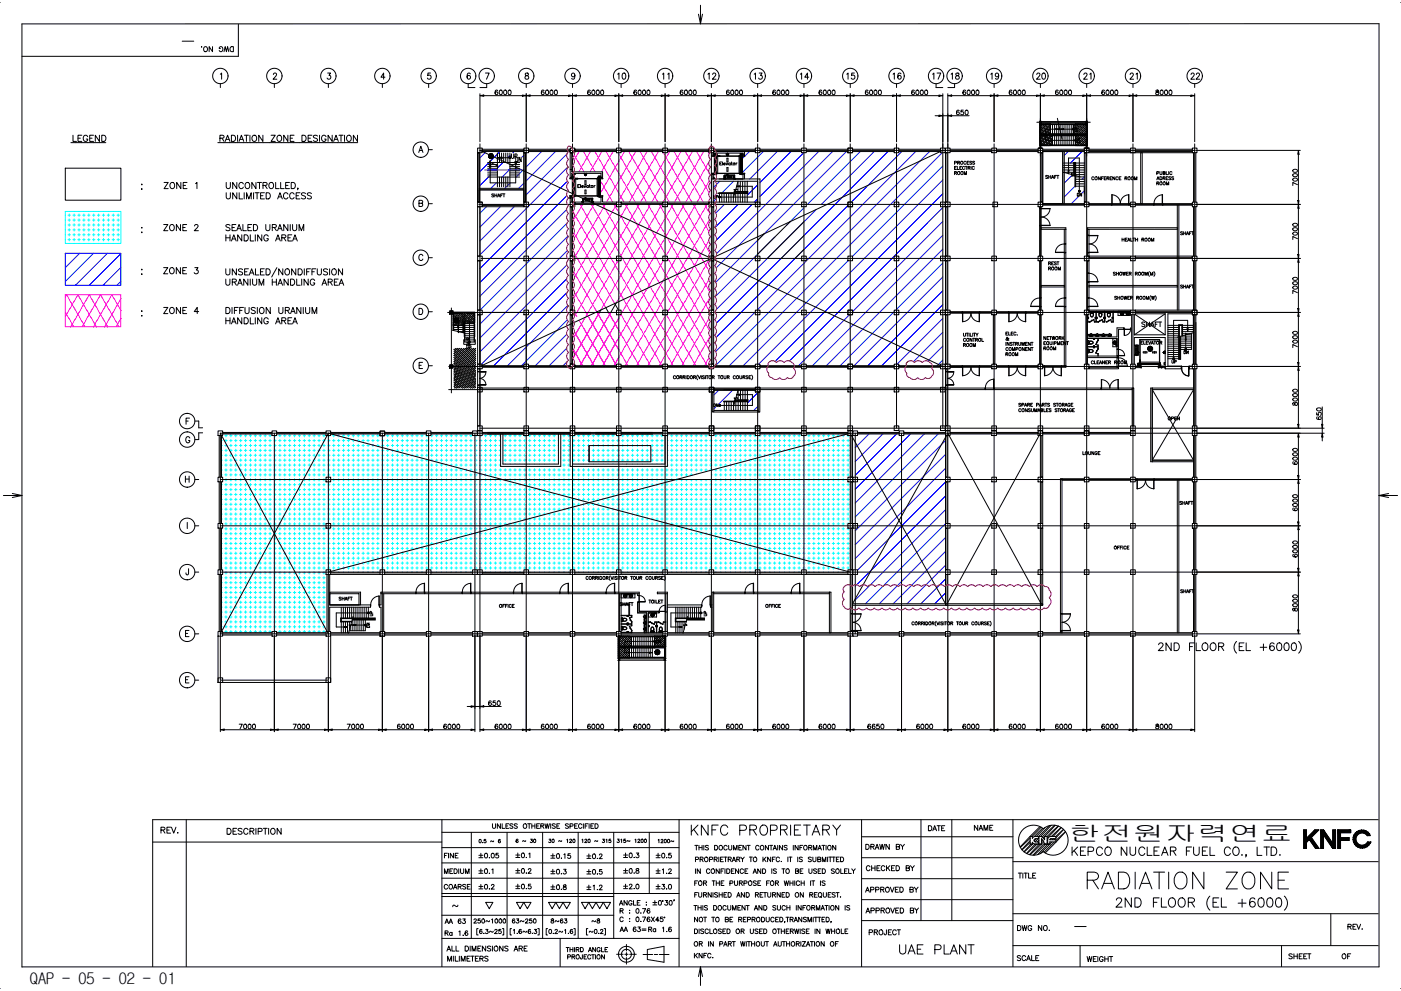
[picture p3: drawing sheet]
<svg xmlns="http://www.w3.org/2000/svg" width="420mm" height="297mm" viewBox="0 0 420 297" stroke-linecap="round" stroke-linejoin="round" font-family="sans-serif">
<defs><g id="words">
<text font-size="6.4" x="320.5" y="252.1">한전원자력연료</text>
<text font-size="4.8" x="9" y="294.9">QAP - 05 - 02 - 01</text>
</g></defs>
<g fill="none" stroke="#000" stroke-width=".3">
<path d="M143.9 43.1v146.9M143.9 45.1h214.2M157.8 43.1v146.9M171.6 43.1v146.9M185.5 43.1v146.9M199.4 43.1v146.9M213.3 43.1v146.9M227.1 43.1v146.9M241 43.1v146.9M254.9 43.1v146.9M268.8 43.1v85.2M282.6 43.1v85.2"/>
<path d="M284.1 43.1v146.9M298 43.1v146.9M311.9 43.1v146.9M325.8 43.1v146.9M339.6 43.1v146.9M358.1 43.1v146.9h-292M143.5 61.3h214.3M144.2 77.5h214.3M134.2 93.6h223.9M134.5 109.8h223.6M134.5 116.8h9.4M82.2 129.8v60.2"/>
<path d="M98.4 129.8v74h-32.3v-74h292M114.6 129.8v60.2M128.5 129.8v60.2M142.4 129.8v60.2M143.9 128.3h214.2M256.4 129.8v60.2M270.3 129.8v60.2M66.1 143.7h292M66.1 157.6h292M66.1 171.5h292"/>
</g>
<!-- layer: WALL_200 -->
<g fill="none" stroke="#000" stroke-width=".3">
<path d="M143.2 45.8h.4v14.8h-.4zM143.2 45.8h.5v14.8h-.5zM143.6 56.4h13.5M143.6 56.9h13.5M157.1 45.8h.4v14.8h-.4zM170.9 45.8h.5v5h-.5zM170.9 45.8h.5M170.9 50.8h.5v.7h9.2v1.7h-.4v-1.2h-8.8v1.2h-.5zM170.9 51.5h.1M213.5 45.8v.7M214 53.6v-1.3h-.5v1.3M214 45.8v.7"/>
<path d="M214 45.4h9.2v1.1h-.5v-.6h-8.7M223.2 53.6v-1.5h-.5v1.5h-7.1M283.5 45.8h.4v14.8h-.4zM312.1 45.8h.5v14.8h-.5zM318.6 45.4v15.6M319.1 45.4v15.6M325.1 45.8h.4v14.8h-.4zM144.6 61.5h12.5v.5h-12.5zM170.9 60.6v-1.6h.5v1.6M170.9 62h.5v14.8h-.5zM170.9 78.1h.5v14.8h-.5zM172.3 60.6h7.9v-1.6h.4v1.6h4.2v.4h-12.5z"/>
<path d="M186.2 60.6h12.5v.4h-12.5zM200.1 60.6h12.5v.4h-12.5zM213.5 78.1h.5v14.8h-.5zM213.5 62h.5v14.8h-.5zM283.4 78.1h.5v14.8h-.5zM283.5 62h.4v14.8h-.5zM311.7 62h.4v14.8h-.4zM311.7 78.1h.4v14.8h-.4zM312.6 61h12.5v.5h-12.5zM326 78.1h.5v14.8h-.5zM326.5 76.8h12.4v.4h-12.4zM326.5 61h12.5v.5h-12.5z"/>
<path d="M340.3 76.8h17.2v.4h-17.2zM340.3 61h17.2v.5h-17.2zM352.9 61.5v31.4M353.4 61.5v31.4M170.9 94.3h.5v14.8h-.5zM213.5 94.3h.4v14.8h-.4zM283.4 94.3h.5v14.8h-.5zM284.8 93.4h12.5v.5h-12.5zM297.8 94.3h.4v14.8h-.4zM298.7 93.4h12.5v.5h-12.5zM311.7 94.3h.4v14.8h-.4zM325.5 94.3h.5v14.8h-.5z"/>
<path d="M326.5 92.9h12.4v.5h-12.4zM326.5 93.4h12.3M326.5 93.3h12.3M336.9 98.3h-2v2.7h-8.9M337.3 98.7h-2v5.9M340.3 92.9h17.2v.5h-17.2zM144.6 109.6h12.5v.5h-12.5zM158.4 109.6h12.5v.5h-12.5zM172.3 109.6h12.5v.5h-12.5zM186.2 109.6h12.5v.5h-12.5zM200.1 109.6h12.5v.5h-12.5zM213.5 117.5h.5v6h-.5z"/>
<path d="M214 109.6h12.4v.5h-12.4zM214 116.5h12.6v.5h-12.6zM227.3 117.5h.5v6h-.5zM227.8 109.6h12.5v.5h-12.5zM241.7 109.6h12.5v.5h-12.5zM255.6 109.6h12.5v.5h-12.5zM269.5 109.6h12.4v.5h-12.4zM283.4 110.5h.5v17.1h-.5zM284.8 109.6h12.5v.5h-12.5zM298.7 109.6h12.5v.5h-12.5zM326 101.4h8.9v5.3M326.5 110.1h8.8v.4h-8.8z"/>
<path d="M339.4 116.3h.5v11.3h-.5zM66.7 129.6h14.9M66.7 130.1h14.9M82.9 129.6h14.8M82.9 130.1h14.8M99.1 129.6h14.8M99.1 130.1h14.8M115.3 129.6h12.5M115.3 130.1h12.5M129.2 129.6h12.5M129.2 130.1h12.5M144.6 129.6h12.5"/>
<path d="M144.6 130.1h12.5M158.4 129.6h12.5M158.4 130.1h12.5M167.4 130.1v9h-16.6v-9M168.1 130.1v9.7h-18v-9.7M170.9 130.5v9.3h29.2v-9.3M171.6 130.5v8.6h27.8v-8.6M172.3 129.6h12.5M172.3 130.1h12.5M186.2 129.6h12.5M186.2 130.1h12.5M200.1 129.6h12.5"/>
<path d="M200.1 130.1h12.5M214 129.6h12.4M214 130.1h12.4M227.8 129.6h12.5M227.8 130.1h12.5M241.7 129.6h12.5M241.7 130.1h12.5M255.1 130.5h.5v12.5h-.5zM257.1 129.6h12.5M257.1 130.1h12.5M283.4 130.5h.5v12.5h-.5zM283.4 129.6h-12.4"/>
<path d="M283.4 130.1h-12.4M284.8 129.6h12.5M284.8 130.1h12.5M298.7 129.6h12.5v.5h-12.5zM312.1 130.5h.5v12.5h-.5zM312.6 129.6h12.5v.5h-12.5zM326.5 129.6h12.4v.5h-12.4zM357.8 137.9h-12.4M255.1 144.4h.5v12.5h-.5zM255.1 158.3h.5v12.5h-.5zM283.4 144.4h.5v12.5h-.5zM283.4 158.3h.5v12.5h-.5z"/>
<path d="M312.1 144.4h.5v12.5h-.5zM312.1 158.3h.5v12.5h-.5zM326.5 143.9h12.4M326.5 143.5h12.4M340.3 143.9h17.2M340.3 143.5h17.2M352.9 143.9v45.7M353.4 143.9v45.7M99.1 171.7h14.8M99.1 172.2h14.8M115.3 171.7h12.5M115.3 172.2h12.5"/>
<path d="M129.2 171.7h12.5M129.2 172.2h12.5M144.6 171.7h12.5M144.6 172.2h12.5M158.4 171.7h12.5M158.4 172.2h12.5M172.3 171.7h12.5M172.3 172.2h12.5M186.2 171.7h12.5M186.2 172.2h12.5M200.1 171.7h12.5M200.1 172.2h12.5"/>
<path d="M214 171.7h12.4M214 172.2h12.4M227.8 171.7h12.5M227.8 172.2h12.5M241.7 171.7h12.5M241.7 172.2h12.5M255.1 172.2h.5v17.1h-.5zM283.4 172.2h.5v9.2h-.5zM312.1 172.2h.5v9.2h-.5zM191.2 180.5v3.2h2.7v5.9M191.6 180.5v2.7h5.9M197.5 183.7h-3.1v5.9"/>
<path d="M255.6 180.9h57v.5h-57z"/>
</g>
<!-- layer: WALL -->
<g fill="none" stroke="#000" stroke-width=".3">
<path d="M316.5 38.6l.9 .1-.9 .2zM318 38.7l.9-.1v.3zM322.2 38.9h.6l.3 .2-.1 .3h-.8M322.7 38.6l-.1-.5h-.3l-.1 .5h.9M147 48.7v6.1h7.6v-6.1M149.1 47.3h3.8M322.9 41.4h.8l-.8 .6h.8M322.9 42.4l.1-.1a.46 .46 0 0 1 .5 0 .46 .46 0 0 1 .2 .4h-.8zM333.3 58.4l.1 2.6zM333.4 58.4a2.58 2.58 0 0 1 2.5 2.6 2.58 2.58 0 0 1 2.4-2.6M338.3 58.4l.1 2.6M338.3 58.4l.2 3"/>
<path d="M348.4 58.4a2.58 2.58 0 0 0-2.4 2.6M348.4 58.4l.1 2.6zM311.7 62.4l.4 .1zM311.7 67.6l.4 .1zM311.7 62.4h.4M311.7 67.7h.4M312.1 62.5l2.7 .1zM312.1 67.5l2.7 .1zM314.8 62.6a2.58 2.58 0 0 1-2.7 2.4 2.58 2.58 0 0 1 2.7 2.5M316.4 75.6l2.7 .1zM319.1 73.1a2.58 2.58 0 0 0-2.7 2.5M319.1 73.1h.4z"/>
<path d="M319.1 75.7h.4zM319.1 75.7h.4M319.1 73.1h.4M326 75.7h.5zM326 70.5l.5 .1zM326 75.7h.4M326 70.5h.4M326.5 70.6l2.6 .1zM326.5 75.6l2.6 .1zM329.1 70.7a2.58 2.58 0 0 1-2.6 2.4 2.58 2.58 0 0 1 2.6 2.5M333.2 61l.1 .5zM333.2 61.1v.3"/>
<path d="M338.4 61l.1 .5zM345.9 61l.1 .5zM345.9 61.1v.3M348.5 61l.1 .5zM348.6 61.1v.3M137.3 97.9h.2l-.1 .9zM137.4 96.2v2.6M140.8 96.2v6.3M288.5 93.4v.5zM288.5 93.5v.3M288.5 93.9l.1 2.5zM288.6 96.4a2.54 2.54 0 0 0 2.5-2.5 2.54 2.54 0 0 0 2.4 2.5"/>
<path d="M293.5 93.9l.1 2.5zM293.6 93.4l.1 .5zM293.7 93.5v.3M302.3 93.4l.1 .5zM302.3 93.5v.3M302.4 93.9l.1 2.5zM302.5 96.4a2.54 2.54 0 0 0 2.5-2.5 2.54 2.54 0 0 0 2.4 2.5M307.4 93.9l.1 2.5zM307.5 93.4l.1 .5zM307.6 93.5v.3M309 91.8l2.7 .1zM311.7 89.3a2.58 2.58 0 0 0-2.7 2.5"/>
<path d="M311.7 89.2l.4 .1zM311.7 91.9h.4zM311.7 89.2h.4M311.7 91.9h.4M316.4 91.8l2.7 .1zM319.1 89.3a2.58 2.58 0 0 0-2.7 2.5M319.1 89.2l.4 .1zM319.1 91.9h.4zM319.1 89.2h.4M319.1 91.9h.4M326 89.2l.5 .1zM326 91.9h.5z"/>
<path d="M326 81.8l.5 .1zM326 84.5h.5zM326 89.2h.4M326 91.9h.4M326 81.8h.4M326 84.5h.4M326.5 89.3a2.58 2.58 0 0 1 2.6 2.5M326.5 91.8l2.6 .1zM326.5 81.9a2.58 2.58 0 0 1 2.6 2.5M326.5 84.4l2.6 .1zM355.9 98.5h.3l-.2 .9zM356 99.4v-3.4h-4.2v11.5"/>
<path d="M357.2 99.9v4.8M288.5 109.6v.5zM288.5 109.6v.4M288.5 110.1l.1 2.5zM288.6 112.6a2.54 2.54 0 0 0 2.5-2.5 2.54 2.54 0 0 0 2.4 2.5M293.5 110.1l.1 2.5zM293.6 109.6l.1 .5zM293.7 109.6v.4M295.3 116.3l.1 .5zM295.3 116.4v.3M297.9 113.6a2.58 2.58 0 0 0-2.5 2.7M297.9 113.6l.1 2.7"/>
<path d="M297.9 113.6l.1 3.1M298 116.3v.5zM302.3 109.6l.1 .5zM302.3 109.6v.4M302.4 110.1l.1 2.5zM302.5 112.6a2.54 2.54 0 0 0 2.5-2.5 2.54 2.54 0 0 0 2.4 2.5M307.4 110.1l.1 2.5zM307.5 109.6l.1 .5zM307.6 109.6v.4M313.1 109.6v.5zM313.1 109.6v.4M313.1 110.1l.1 2.5z"/>
<path d="M313.2 112.6a2.54 2.54 0 0 0 2.5-2.5 2.54 2.54 0 0 0 2.4 2.5M318.1 110.1l.1 2.5zM318.2 109.6l.1 .5zM318.3 109.6v.4M330.1 116.3l.1 .5zM330.1 116.4v.3M330.2 113.8l.1 2.5zM330.3 113.8a2.54 2.54 0 0 1 2.4 2.5 2.54 2.54 0 0 1 2.5-2.5M334.9 107.2h.4zM334.9 109.8l.4 .1zM334.9 107.2h.4M334.9 109.9h.4"/>
<path d="M335.2 113.8v2.5zM335.2 116.3l.1 .5zM335.3 116.4v.3M335.3 107.2a2.58 2.58 0 0 1 2.7 2.5M335.3 109.7l2.7 .1zM351.6 107.5h.2l-.2 .2zM351.6 107.3l.2-.1v.3zM351.6 107.3l.2 .2h-.2zM351.6 107.7l.2-.2v.3zM351.8 107.5l.2-.2 .1 .2zM351.8 107.2l.2 .1-.2 .2zM351.8 107.5l.2 .2-.2 .1z"/>
<path d="M351.8 107.5h.3l-.1 .2zM355.2 104.7h.3l-.2 .2zM355.3 104.5h.2v.2zM355.3 104.5l.2 .2h-.3zM355.5 104.7l.2-.2v.2zM355.5 104.5h.2l-.2 .2zM355.5 104.7v.3l-.2-.1zM355.5 104.7l.2 .2-.2 .1zM355.5 104.7h.2v.2zM355.5 101l.1 .9h-.3zM355.5 101v3.7M146.1 129.6h11"/>
<path d="M146.1 130.1h11M158.4 129.6h12.5M158.4 130.1h12.5M172.3 129.6h4.8M172.3 130.1h4.8M178.5 129.6h6.3M178.5 130.1h6.3M186.2 129.6h9.4M186.2 130.1h9.4M340.8 143.5l.1 .4zM340.8 143.5v.4M340.9 143.9l.1 2.6z"/>
<path d="M341 146.5a2.54 2.54 0 0 0 2.4-2.6 2.54 2.54 0 0 0 2.5 2.6M345.9 143.9l.1 2.6zM346 143.5v.4zM346 143.5v.4M113.6 178.6a2.58 2.58 0 0 0-2.5 2.7M113.6 178.6l.1 2.7zM124.7 177.5v.4zM124.7 177.5v.4M127.2 174.8a2.58 2.58 0 0 0-2.5 2.7M127.2 174.8l.1 2.7zM127.3 177.5v.4zM127.3 177.5v.4"/>
<path d="M138.5 177.5l.1 .4zM138.5 177.5v.4M141.1 174.8a2.58 2.58 0 0 0-2.5 2.7M141.1 174.8l.1 2.7zM141.2 177.5v.4zM141.2 177.5v.4M153.9 177.5l.1 .4zM153.9 177.5v.4M156.4 174.8a2.58 2.58 0 0 0-2.4 2.7M156.4 174.8l.2 3.1M156.4 174.8l.1 2.7M156.5 177.5l.1 .4z"/>
<path d="M167.8 177.5v.4zM167.8 177.5v.4M170.3 174.8a2.58 2.58 0 0 0-2.5 2.7M170.3 174.8l.1 2.7zM170.4 177.5l.1 .4zM170.5 177.5v.4M181.7 177.5v.4zM181.7 177.5v.4M184.2 174.8a2.58 2.58 0 0 0-2.5 2.7M184.2 174.8l.1 2.7zM184.3 177.5l.1 .4zM184.4 177.5v.4"/>
<path d="M212.9 178.6a2.58 2.58 0 0 0-2.5 2.7M212.9 178.6l.1 3.1M212.9 178.6l.1 2.7M223.3 177.5l.1 .4zM223.3 177.5v.4M225.8 174.8a2.58 2.58 0 0 0-2.4 2.7M225.8 174.8l.1 2.7zM225.9 177.5l.1 .4zM226 177.5v.4M237.2 177.5v.4zM237.2 177.5v.4M239.7 174.8a2.58 2.58 0 0 0-2.5 2.7"/>
<path d="M239.7 174.8l.1 2.7zM239.8 177.5l.1 .4zM239.9 177.5v.4M65.4 190.7v13.8h33.7v-13.8M103.3 187.8l.9 .1-.9 .2zM104.7 189h4.8M105.8 187.3l.9-.1v.3zM105.8 187.3h3.7M109.3 187.3h.2l-.2 .2zM109.3 187.5l.2-.2v.3zM109.3 187.1l.2 .2h-.2zM109.3 187.1h.2v.2z"/>
<path d="M109.5 187.1h.2l-.2 .2zM109.5 187.3h.3l-.1 .2zM109.5 187.3l.2 .2-.2 .1zM109.7 187.1l.1 .2h-.3zM110.2 183.7h.2l-.2 .2zM110.2 183.9l.2-.2v.3zM110.2 183.5l.2 .2h-.2zM110.2 183.5l.2-.1v.3zM110.4 183.4l.2 .1-.2 .2zM110.4 183.7h.3l-.1 .2zM110.4 183.7l.2 .2-.2 .1zM110.4 183.7h-9.6v4.2h3.4"/>
<path d="M110.6 183.5l.1 .2h-.3zM111.1 181.3v.5zM111.1 181.3v.4M113.7 181.3l.1 .5zM113.8 181.3v.4M194.7 195.4l.9 .2-.9 .1zM203.6 187.8l.9 .1-.9 .2zM209.8 183.7h.3l-.2 .2zM209.9 183.9l.2-.2v.3zM209.9 183.5l.2 .2h-.3zM209.9 183.5l.2-.1v.3zM210.1 183.4l.2 .1-.2 .2z"/>
<path d="M210.1 183.7h.2v.2zM210.1 183.7l.2 .2-.2 .1zM210.3 183.5v.2h-.2zM210.3 181.3l.1 .5zM210.3 181.3v.4M210.7 183.7h-9.6v4.2h3.4M213 181.3v.5zM255.1 189l.5 .1zM255.1 183.9l.5 .1zM255.2 189.1h.3M255.2 183.9l2.9 .1M255.6 188.9l2.5 .1z"/>
<path d="M255.6 184h2.5M258.1 184a2.54 2.54 0 0 1-2.5 2.5 2.54 2.54 0 0 1 2.5 2.4M317.9 189l.5 .1zM317.9 183.9l.5 .1zM318 189.1h.3M318 183.9l2.9 .1M318.4 188.9l2.5 .1zM318.4 184h2.5M320.9 184a2.54 2.54 0 0 1-2.5 2.5 2.54 2.54 0 0 1 2.5 2.4"/>
</g>
<g fill="none" stroke="#0ff" stroke-width=".3">
<path d="M19.6 63.4h16.6v9.6h-16.6zM19.6 64.5h.1M19.6 66h.1M19.6 67.4h.1M19.6 68.9h.1M19.6 70.4h.1M19.6 71.8h.1M20.4 64.5h.7M20.4 66h.7M20.4 67.4h.7M20.4 68.9h.7M20.4 70.4h.7"/>
<path d="M20.4 71.8h.7M20.8 63.4h.1M20.8 64.1v.8M20.8 65.6v.7M20.8 67.1v.7M20.8 68.5v.8M20.8 70v.7M20.8 71.5v.7M20.8 72.9v.1M21.9 64.5h.7M21.9 66h.7M21.9 67.4h.7"/>
<path d="M21.9 68.9h.7M21.9 70.4h.7M21.9 71.8h.7M22.2 63.4h.1M22.2 64.1v.8M22.2 65.6v.7M22.2 67.1v.7M22.2 68.5v.8M22.2 70v.7M22.2 71.5v.7M22.2 72.9v.1M23.3 64.5h.8"/>
<path d="M23.3 66h.8M23.3 67.4h.8M23.3 68.9h.8M23.3 70.4h.8M23.3 71.8h.8M23.7 63.4h.1M23.7 64.1v.8M23.7 65.6v.7M23.7 67.1v.7M23.7 68.5v.8M23.7 70v.7M23.7 71.5v.7"/>
<path d="M23.7 72.9v.1M24.8 64.5h.7M24.8 66h.7M24.8 67.4h.7M24.8 68.9h.7M24.8 70.4h.7M24.8 71.8h.7M25.2 63.4h.1M25.2 64.1v.8M25.2 65.6v.7M25.2 67.1v.7M25.2 68.5v.8"/>
<path d="M25.2 70v.7M25.2 71.5v.7M25.2 72.9v.1M26.3 64.5h.7M26.3 66h.7M26.3 67.4h.7M26.3 68.9h.7M26.3 70.4h.7M26.3 71.8h.7M26.6 63.4h.1M26.6 64.1v.8M26.6 65.6v.7"/>
<path d="M26.6 67.1v.7M26.6 68.5v.8M26.6 70v.7M26.6 71.5v.7M26.6 72.9v.1M27.7 64.5h.8M27.7 66h.8M27.7 67.4h.8M27.7 68.9h.8M27.7 70.4h.8M27.7 71.8h.8M28.1 63.4h.1"/>
<path d="M28.1 64.1v.8M28.1 65.6v.7M28.1 67.1v.7M28.1 68.5v.8M28.1 70v.7M28.1 71.5v.7M28.1 72.9v.1M29.2 64.5h.7M29.2 66h.7M29.2 67.4h.7M29.2 68.9h.7M29.2 70.4h.7"/>
<path d="M29.2 71.8h.7M29.6 63.4h.1M29.6 64.1v.8M29.6 65.6v.7M29.6 67.1v.7M29.6 68.5v.8M29.6 70v.7M29.6 71.5v.7M29.6 72.9v.1M30.7 64.5h.7M30.7 66h.7M30.7 67.4h.7"/>
<path d="M30.7 68.9h.7M30.7 70.4h.7M30.7 71.8h.7M31 63.4h.1M31 64.1v.8M31 65.6v.7M31 67.1v.7M31 68.5v.8M31 70v.7M31 71.5v.7M31 72.9v.1M32.1 64.5h.8"/>
<path d="M32.1 66h.8M32.1 67.4h.8M32.1 68.9h.8M32.1 70.4h.8M32.1 71.8h.8M32.5 63.4h.1M32.5 64.1v.8M32.5 65.6v.7M32.5 67.1v.7M32.5 68.5v.8M32.5 70v.7M32.5 71.5v.7"/>
<path d="M32.5 72.9v.1M33.6 64.5h.7M33.6 66h.7M33.6 67.4h.7M33.6 68.9h.7M33.6 70.4h.7M33.6 71.8h.7M34 63.4h.1M34 64.1v.8M34 65.6v.7M34 67.1v.7M34 68.5v.8"/>
<path d="M34 70v.7M34 71.5v.7M34 72.9v.1M35.1 64.5h.7M35.1 66h.7M35.1 67.4h.7M35.1 68.9h.7M35.1 70.4h.7M35.1 71.8h.7M35.4 63.4h.1M35.4 64.1v.8M35.4 65.6v.7"/>
<path d="M35.4 67.1v.7M35.4 68.5v.8M35.4 70v.7M35.4 71.5v.7M35.4 72.9v.1M66.4 130.6h.2M66.4 132h.2M66.4 133.5h.2M66.4 135h.2M66.4 136.4h.2M66.4 137.9h.2M66.4 139.4h.2"/>
<path d="M67.4 130.6h.7M67.4 132h.7M67.4 133.5h.7M67.4 135h.7M67.4 136.4h.7M67.4 137.9h.7M67.4 139.4h.7M67.7 130.2v.7M67.7 131.7v.7M67.7 133.1v.8M67.7 134.6v.7M67.7 136.1v.7"/>
<path d="M67.7 137.5v.8M67.7 139v.8M68.8 130.6h.8M68.8 132h.8M68.8 133.5h.8M68.8 135h.8M68.8 136.4h.8M68.8 137.9h.8M68.8 139.4h.8M69.2 130.2v.7M69.2 131.7v.7M69.2 133.1v.8"/>
<path d="M69.2 134.6v.7M69.2 136.1v.7M69.2 137.5v.8M69.2 139v.8M70.3 130.6h.7M70.3 132h.7M70.3 133.5h.7M70.3 135h.7M70.3 136.4h.7M70.3 137.9h.7M70.3 139.4h.7M70.7 130.2v.7"/>
<path d="M70.7 131.7v.7M70.7 133.1v.8M70.7 134.6v.7M70.7 136.1v.7M70.7 137.5v.8M70.7 139v.8M71.8 130.6h.7M71.8 132h.7M71.8 133.5h.7M71.8 135h.7M71.8 136.4h.7M71.8 137.9h.7"/>
<path d="M71.8 139.4h.7M72.2 130.2v.7M72.2 131.7v.7M72.2 133.1v.8M72.2 134.6v.7M72.2 136.1v.7M72.2 137.5v.8M72.2 139v.8M73.3 130.6h.7M73.3 132h.7M73.3 133.5h.7M73.3 135h.7"/>
<path d="M73.3 136.4h.7M73.3 137.9h.7M73.3 139.4h.7M73.6 130.2v.7M73.6 131.7v.7M73.6 133.1v.8M73.6 134.6v.7M73.6 136.1v.7M73.6 137.5v.8M73.6 139v.8M74.7 130.6h.8M74.7 132h.8"/>
<path d="M74.7 133.5h.8M74.7 135h.8M74.7 136.4h.8M74.7 137.9h.8M74.7 139.4h.8M75.1 130.2v.7M75.1 131.7v.7M75.1 133.1v.8M75.1 134.6v.7M75.1 136.1v.7M75.1 137.5v.8M75.1 139v.8"/>
<path d="M76.2 130.6h.7M76.2 132h.7M76.2 133.5h.7M76.2 135h.7M76.2 136.4h.7M76.2 137.9h.7M76.2 139.4h.7M76.6 130.2v.7M76.6 131.7v.7M76.6 133.1v.8M76.6 134.6v.7M76.6 136.1v.7"/>
<path d="M76.6 137.5v.8M76.6 139v.8M77.7 130.6h.7M77.7 132h.7M77.7 133.5h.7M77.7 135h.7M77.7 136.4h.7M77.7 137.9h.7M77.7 139.4h.7M78 130.2v.7M78 131.7v.7M78 133.1v.8"/>
<path d="M78 134.6v.7M78 136.1v.7M78 137.5v.8M78 139v.8M79.1 130.6h.8M79.1 132h.8M79.1 133.5h.8M79.1 135h.8M79.1 136.4h.8M79.1 137.9h.8M79.1 139.4h.8M79.5 130.2v.7"/>
<path d="M79.5 131.7v.7M79.5 133.1v.8M79.5 134.6v.7M79.5 136.1v.7M79.5 137.5v.8M79.5 139v.8M80.6 130.6h.7M80.6 132h.7M80.6 133.5h.7M80.6 135h.7M80.6 136.4h.7M80.6 137.9h.7"/>
<path d="M80.6 139.4h.7M81 130.2v.7M81 131.7v.7M81 133.1v.8M81 134.6v.7M81 136.1v.7M81 137.5v.8M81 139v.8M82.1 130.6h.7M82.1 132h.7M82.1 133.5h.7M82.1 135h.7"/>
<path d="M82.1 136.4h.7M82.1 137.9h.7M82.1 139.4h.7M82.4 130.5v.4M82.4 131.7v.7M82.4 133.1v.8M82.4 134.6v.7M82.4 136.1v.7M82.4 137.5v.8M82.4 139v.8M83.5 130.6h.8M83.5 132h.8"/>
<path d="M83.5 133.5h.8M83.5 135h.8M83.5 136.4h.8M83.5 137.9h.8M83.5 139.4h.8M83.9 130.2v.7M83.9 131.7v.7M83.9 133.1v.8M83.9 134.6v.7M83.9 136.1v.7M83.9 137.5v.8M83.9 139v.8"/>
<path d="M85 130.6h.7M85 132h.7M85 133.5h.7M85 135h.7M85 136.4h.7M85 137.9h.7M85 139.4h.7M85.4 130.2v.7M85.4 131.7v.7M85.4 133.1v.8M85.4 134.6v.7M85.4 136.1v.7"/>
<path d="M85.4 137.5v.8M85.4 139v.8M86.5 130.6h.7M86.5 132h.7M86.5 133.5h.7M86.5 135h.7M86.5 136.4h.7M86.5 137.9h.7M86.5 139.4h.7M86.8 130.2v.7M86.8 131.7v.7M86.8 133.1v.8"/>
<path d="M86.8 134.6v.7M86.8 136.1v.7M86.8 137.5v.8M86.8 139v.8M87.9 130.6h.8M87.9 132h.8M87.9 133.5h.8M87.9 135h.8M87.9 136.4h.8M87.9 137.9h.8M87.9 139.4h.8M88.3 130.2v.7"/>
<path d="M88.3 131.7v.7M88.3 133.1v.8M88.3 134.6v.7M88.3 136.1v.7M88.3 137.5v.8M88.3 139v.8M89.4 130.6h.7M89.4 132h.7M89.4 133.5h.7M89.4 135h.7M89.4 136.4h.7M89.4 137.9h.7"/>
<path d="M89.4 139.4h.7M89.8 130.2v.7M89.8 131.7v.7M89.8 133.1v.8M89.8 134.6v.7M89.8 136.1v.7M89.8 137.5v.8M89.8 139v.8M90.9 130.6h.7M90.9 132h.7M90.9 133.5h.7M90.9 135h.7"/>
<path d="M90.9 136.4h.7M90.9 137.9h.7M90.9 139.4h.7M91.2 130.2v.7M91.2 131.7v.7M91.2 133.1v.8M91.2 134.6v.7M91.2 136.1v.7M91.2 137.5v.8M91.2 139v.8M92.3 130.6h.8M92.3 132h.8"/>
<path d="M92.3 133.5h.8M92.3 135h.8M92.3 136.4h.8M92.3 137.9h.8M92.3 139.4h.8M92.7 130.2v.7M92.7 131.7v.7M92.7 133.1v.8M92.7 134.6v.7M92.7 136.1v.7M92.7 137.5v.8M92.7 139v.8"/>
<path d="M93.8 130.6h.7M93.8 132h.7M93.8 133.5h.7M93.8 135h.7M93.8 136.4h.7M93.8 137.9h.7M93.8 139.4h.7M94.2 130.2v.7M94.2 131.7v.7M94.2 133.1v.8M94.2 134.6v.7M94.2 136.1v.7"/>
<path d="M94.2 137.5v.8M94.2 139v.8M95.3 130.6h.7M95.3 132h.7M95.3 133.5h.7M95.3 135h.7M95.3 136.4h.7M95.3 137.9h.7M95.3 139.4h.7M95.6 130.2v.7M95.6 131.7v.7M95.6 133.1v.8"/>
<path d="M95.6 134.6v.7M95.6 136.1v.7M95.6 137.5v.8M95.6 139v.8M96.7 130.6h.8M96.7 132h.8M96.7 133.5h.8M96.7 135h.8M96.7 136.4h.8M96.7 137.9h.8M96.7 139.4h.8M97.1 130.2v.7"/>
<path d="M97.1 131.7v.7M97.1 133.1v.8M97.1 134.6v.7M97.1 136.1v.7M97.1 137.5v.8M97.1 139v.8M98.2 130.6h.8M98.2 132h.8M98.2 133.5h.8M98.2 135h.8M98.2 136.4h.8M98.2 137.9h.8"/>
<path d="M98.2 139.4h.8M98.6 130.5v.4M98.6 131.7v.7M98.6 133.1v.8M98.6 134.6v.7M98.6 136.1v.7M98.6 137.5v.8M98.6 139v.8M99.7 130.6h.7M99.7 132h.7M99.7 133.5h.7M99.7 135h.7"/>
<path d="M99.7 136.4h.7M99.7 137.9h.7M99.7 139.4h.7M100.1 130.2v.7M100.1 131.7v.7M100.1 133.1v.8M100.1 134.6v.7M100.1 136.1v.7M100.1 137.5v.8M100.1 139v.8M101.2 130.6h.7M101.2 132h.7"/>
<path d="M101.2 133.5h.7M101.2 135h.7M101.2 136.4h.7M101.2 137.9h.7M101.2 139.4h.7M101.5 130.2v.7M101.5 131.7v.7M101.5 133.1v.8M101.5 134.6v.7M101.5 136.1v.7M101.5 137.5v.8M101.5 139v.8"/>
<path d="M102.6 130.6h.8M102.6 132h.8M102.6 133.5h.8M102.6 135h.8M102.6 136.4h.8M102.6 137.9h.8M102.6 139.4h.8M103 130.2v.7M103 131.7v.7M103 133.1v.8M103 134.6v.7M103 136.1v.7"/>
<path d="M103 137.5v.8M103 139v.8M104.1 130.6h.7M104.1 132h.7M104.1 133.5h.7M104.1 135h.7M104.1 136.4h.7M104.1 137.9h.7M104.1 139.4h.7M104.5 130.2v.7M104.5 131.7v.7M104.5 133.1v.8"/>
<path d="M104.5 134.6v.7M104.5 136.1v.7M104.5 137.5v.8M104.5 139v.8M105.6 130.6h.7M105.6 132h.7M105.6 133.5h.7M105.6 135h.7M105.6 136.4h.7M105.6 137.9h.7M105.6 139.4h.7M105.9 130.2v.7"/>
<path d="M105.9 131.7v.7M105.9 133.1v.8M105.9 134.6v.7M105.9 136.1v.7M105.9 137.5v.8M105.9 139v.8M107 130.6h.8M107 132h.8M107 133.5h.8M107 135h.8M107 136.4h.8M107 137.9h.8"/>
<path d="M107 139.4h.8M107.4 130.2v.7M107.4 131.7v.7M107.4 133.1v.8M107.4 134.6v.7M107.4 136.1v.7M107.4 137.5v.8M107.4 139v.8M108.5 130.6h.7M108.5 132h.7M108.5 133.5h.7M108.5 135h.7"/>
<path d="M108.5 136.4h.7M108.5 137.9h.7M108.5 139.4h.7M108.9 130.2v.7M108.9 131.7v.7M108.9 133.1v.8M108.9 134.6v.7M108.9 136.1v.7M108.9 137.5v.8M108.9 139v.8M110 130.6h.7M110 132h.7"/>
<path d="M110 133.5h.7M110 135h.7M110 136.4h.7M110 137.9h.7M110 139.4h.7M110.3 130.2v.7M110.3 131.7v.7M110.3 133.1v.8M110.3 134.6v.7M110.3 136.1v.7M110.3 137.5v.8M110.3 139v.8"/>
<path d="M111.4 130.6h.8M111.4 132h.8M111.4 133.5h.8M111.4 135h.8M111.4 136.4h.8M111.4 137.9h.8M111.4 139.4h.8M111.8 130.2v.7M111.8 131.7v.7M111.8 133.1v.8M111.8 134.6v.7M111.8 136.1v.7"/>
<path d="M111.8 137.5v.8M111.8 139v.8M112.9 130.6h.7M112.9 132h.7M112.9 133.5h.7M112.9 135h.7M112.9 136.4h.7M112.9 137.9h.7M112.9 139.4h.7M113.3 130.2v.7M113.3 131.7v.7M113.3 133.1v.8"/>
<path d="M113.3 134.6v.7M113.3 136.1v.7M113.3 137.5v.8M113.3 139v.8M114.4 132h.7M114.4 133.5h.7M114.4 135h.7M114.4 136.4h.7M114.4 137.9h.7M114.4 139.4h.7M114.7 130.6v.3M114.7 131.7v.7"/>
<path d="M114.7 133.1v.8M114.7 134.6v.7M114.7 136.1v.7M114.7 137.5v.8M114.7 139v.8M115.8 130.6h.8M115.8 132h.8M115.8 133.5h.8M115.8 135h.8M115.8 136.4h.8M115.8 137.9h.8M115.8 139.4h.8"/>
<path d="M116.2 130.2v.7M116.2 131.7v.7M116.2 133.1v.8M116.2 134.6v.7M116.2 136.1v.7M116.2 137.5v.8M116.2 139v.8M117.3 130.6h.7M117.3 132h.7M117.3 133.5h.7M117.3 135h.7M117.3 136.4h.7"/>
<path d="M117.3 137.9h.7M117.3 139.4h.7M117.7 130.2v.7M117.7 131.7v.7M117.7 133.1v.8M117.7 134.6v.7M117.7 136.1v.7M117.7 137.5v.8M117.7 139v.8M118.8 130.6h.7M118.8 132h.7M118.8 133.5h.7"/>
<path d="M118.8 135h.7M118.8 136.4h.7M118.8 137.9h.7M118.8 139.4h.7M119.1 130.2v.7M119.1 131.7v.7M119.1 133.1v.8M119.1 134.6v.7M119.1 136.1v.7M119.1 137.5v.8M119.1 139v.8M120.2 130.6h.8"/>
<path d="M120.2 132h.8M120.2 133.5h.8M120.2 135h.8M120.2 136.4h.8M120.2 137.9h.8M120.2 139.4h.8M120.6 130.2v.7M120.6 131.7v.7M120.6 133.1v.8M120.6 134.6v.7M120.6 136.1v.7M120.6 137.5v.8"/>
<path d="M120.6 139v.8M121.7 130.6h.7M121.7 132h.7M121.7 133.5h.7M121.7 135h.7M121.7 136.4h.7M121.7 137.9h.7M121.7 139.4h.7M122.1 130.2v.7M122.1 131.7v.7M122.1 133.1v.8M122.1 134.6v.7"/>
<path d="M122.1 136.1v.7M122.1 137.5v.8M122.1 139v.8M123.2 130.6h.7M123.2 132h.7M123.2 133.5h.7M123.2 135h.7M123.2 136.4h.7M123.2 137.9h.7M123.2 139.4h.7M123.6 130.2v.7M123.6 131.7v.7"/>
<path d="M123.6 133.1v.8M123.6 134.6v.7M123.6 136.1v.7M123.6 137.5v.8M123.6 139v.8M124.7 130.6h.7M124.7 132h.7M124.7 133.5h.7M124.7 135h.7M124.7 136.4h.7M124.7 137.9h.7M124.7 139.4h.7"/>
<path d="M125 130.2v.7M125 131.7v.7M125 133.1v.8M125 134.6v.7M125 136.1v.7M125 137.5v.8M125 139v.8M126.1 130.6h.8M126.1 132h.8M126.1 133.5h.8M126.1 135h.8M126.1 136.4h.8"/>
<path d="M126.1 137.9h.8M126.1 139.4h.8M126.5 130.2v.7M126.5 131.7v.7M126.5 133.1v.8M126.5 134.6v.7M126.5 136.1v.7M126.5 137.5v.8M126.5 139v.8M127.6 130.6h.7M127.6 132h.7M127.6 133.5h.7"/>
<path d="M127.6 135h.7M127.6 136.4h.7M127.6 137.9h.7M127.6 139.4h.7M128 130.5v.4M128 131.7v.7M128 133.1v.8M128 134.6v.7M128 136.1v.7M128 137.5v.8M128 139v.8M129.1 130.6h.7"/>
<path d="M129.1 132h.7M129.1 133.5h.7M129.1 135h.7M129.1 136.4h.7M129.1 137.9h.7M129.1 139.4h.7M129.4 130.2v.7M129.4 131.7v.7M129.4 133.1v.8M129.4 134.6v.7M129.4 136.1v.7M129.4 137.5v.8"/>
<path d="M129.4 139v.8M130.5 130.6h.8M130.5 132h.8M130.5 133.5h.8M130.5 135h.8M130.5 136.4h.8M130.5 137.9h.8M130.5 139.4h.8M130.9 130.2v.7M130.9 131.7v.7M130.9 133.1v.8M130.9 134.6v.7"/>
<path d="M130.9 136.1v.7M130.9 137.5v.8M130.9 139v.8M132 130.6h.7M132 132h.7M132 133.5h.7M132 135h.7M132 136.4h.7M132 137.9h.7M132 139.4h.7M132.4 130.2v.7M132.4 131.7v.7"/>
<path d="M132.4 133.1v.8M132.4 134.6v.7M132.4 136.1v.7M132.4 137.5v.8M132.4 139v.8M133.5 130.6h.7M133.5 132h.7M133.5 133.5h.7M133.5 135h.7M133.5 136.4h.7M133.5 137.9h.7M133.5 139.4h.7"/>
<path d="M133.8 130.2v.7M133.8 131.7v.7M133.8 133.1v.8M133.8 134.6v.7M133.8 136.1v.7M133.8 137.5v.8M133.8 139v.8M134.9 130.6h.8M134.9 132h.8M134.9 133.5h.8M134.9 135h.8M134.9 136.4h.8"/>
<path d="M134.9 137.9h.8M134.9 139.4h.8M135.3 130.2v.7M135.3 131.7v.7M135.3 133.1v.8M135.3 134.6v.7M135.3 136.1v.7M135.3 137.5v.8M135.3 139v.8M136.4 130.6h.7M136.4 132h.7M136.4 133.5h.7"/>
<path d="M136.4 135h.7M136.4 136.4h.7M136.4 137.9h.7M136.4 139.4h.7M136.8 130.2v.7M136.8 131.7v.7M136.8 133.1v.8M136.8 134.6v.7M136.8 136.1v.7M136.8 137.5v.8M136.8 139v.8M137.9 130.6h.7"/>
<path d="M137.9 132h.7M137.9 133.5h.7M137.9 135h.7M137.9 136.4h.7M137.9 137.9h.7M137.9 139.4h.7M138.2 130.2v.7M138.2 131.7v.7M138.2 133.1v.8M138.2 134.6v.7M138.2 136.1v.7M138.2 137.5v.8"/>
<path d="M138.2 139v.8M139.3 130.6h.8M139.3 132h.8M139.3 133.5h.8M139.3 135h.8M139.3 136.4h.8M139.3 137.9h.8M139.3 139.4h.8M139.7 130.2v.7M139.7 131.7v.7M139.7 133.1v.8M139.7 134.6v.7"/>
<path d="M139.7 136.1v.7M139.7 137.5v.8M139.7 139v.8M140.8 130.6h.7M140.8 132h.7M140.8 133.5h.7M140.8 135h.7M140.8 136.4h.7M140.8 137.9h.7M140.8 139.4h.7M141.2 130.2v.7M141.2 131.7v.7"/>
<path d="M141.2 133.1v.8M141.2 134.6v.7M141.2 136.1v.7M141.2 137.5v.8M141.2 139v.8M142.3 130.6h.7M142.3 132h.7M142.3 133.5h.7M142.3 135h.7M142.3 136.4h.7M142.3 137.9h.7M142.3 139.4h.7"/>
<path d="M142.6 130.5v.4M142.6 131.7v.7M142.6 133.1v.8M142.6 134.6v.7M142.6 136.1v.7M142.6 137.5v.8M142.6 139v.8M143.7 130.6h.8M143.7 132h.8M143.7 133.5h.8M143.7 135h.8M143.7 136.4h.8"/>
<path d="M143.7 137.9h.8M143.7 139.4h.8M144.1 130.5v.4M144.1 131.7v.7M144.1 133.1v.8M144.1 134.6v.7M144.1 136.1v.7M144.1 137.5v.8M144.1 139v.8M145.2 130.6h.7M145.2 132h.7M145.2 133.5h.7"/>
<path d="M145.2 135h.7M145.2 136.4h.7M145.2 137.9h.7M145.2 139.4h.7M145.6 130.2v.7M145.6 131.7v.7M145.6 133.1v.8M145.6 134.6v.7M145.6 136.1v.7M145.6 137.5v.8M145.6 139v.8M146.7 130.6h.7"/>
<path d="M146.7 132h.7M146.7 133.5h.7M146.7 135h.7M146.7 136.4h.7M146.7 137.9h.7M146.7 139.4h.7M147 130.2v.7M147 131.7v.7M147 133.1v.8M147 134.6v.7M147 136.1v.7M147 137.5v.8"/>
<path d="M147 139v.8M148.1 130.6h.8M148.1 132h.8M148.1 133.5h.8M148.1 135h.8M148.1 136.4h.8M148.1 137.9h.8M148.1 139.4h.8M148.5 130.2v.7M148.5 131.7v.7M148.5 133.1v.8M148.5 134.6v.7"/>
<path d="M148.5 136.1v.7M148.5 137.5v.8M148.5 139v.8M149.6 130.6h.5M149.6 132h.5M149.6 133.5h.5M149.6 135h.5M149.6 136.4h.5M149.6 137.9h.5M149.6 139.4h.5M150 130.2v.7M150 131.7v.7"/>
<path d="M150 133.1v.8M150 134.6v.7M150 136.1v.7M150 137.5v.8M150 139v.8M151.1 130.6h.7M151.1 132h.7M151.1 133.5h.7M151.1 135h.7M151.1 136.4h.7M151.1 137.9h.7M151.5 130.2v.7"/>
<path d="M151.5 131.7v.7M151.5 133.1v.8M151.5 134.6v.7M151.5 136.1v.7M151.5 137.5v.8M151.5 139v.1M152.6 130.6h.7M152.6 132h.7M152.6 133.5h.7M152.6 135h.7M152.6 136.4h.7M152.6 137.9h.7"/>
<path d="M152.9 130.2v.7M152.9 131.7v.7M152.9 133.1v.8M152.9 134.6v.7M152.9 136.1v.7M152.9 137.5v.8M152.9 139v.1M154 130.6h.8M154 132h.8M154 133.5h.8M154 135h.8M154 136.4h.8"/>
<path d="M154 137.9h.8M154.4 130.2v.7M154.4 131.7v.7M154.4 133.1v.8M154.4 134.6v.7M154.4 136.1v.7M154.4 137.5v.8M154.4 139v.1M155.5 130.6h.7M155.5 132h.7M155.5 133.5h.7M155.5 135h.7"/>
<path d="M155.5 136.4h.7M155.5 137.9h.7M155.9 130.2v.7M155.9 131.7v.7M155.9 133.1v.8M155.9 134.6v.7M155.9 136.1v.7M155.9 137.5v.8M155.9 139v.1M157 130.6h.7M157 132h.7M157 133.5h.7"/>
<path d="M157 135h.7M157 136.4h.7M157 137.9h.7M157.3 130.5v.4M157.3 131.7v.7M157.3 133.1v.8M157.3 134.6v.7M157.3 136.1v.7M157.3 137.5v.8M157.3 139v.1M158.4 130.6h.8M158.4 132h.8"/>
<path d="M158.4 133.5h.8M158.4 135h.8M158.4 136.4h.8M158.4 137.9h.8M158.8 130.2v.7M158.8 131.7v.7M158.8 133.1v.8M158.8 134.6v.7M158.8 136.1v.7M158.8 137.5v.8M158.8 139v.1M159.9 130.6h.7"/>
<path d="M159.9 132h.7M159.9 133.5h.7M159.9 135h.7M159.9 136.4h.7M159.9 137.9h.7M160.3 130.2v.7M160.3 131.7v.7M160.3 133.1v.8M160.3 134.6v.7M160.3 136.1v.7M160.3 137.5v.8M160.3 139v.1"/>
<path d="M161.4 130.6h.7M161.4 132h.7M161.4 133.5h.7M161.4 135h.7M161.4 136.4h.7M161.4 137.9h.7M161.7 130.2v.7M161.7 131.7v.7M161.7 133.1v.8M161.7 134.6v.7M161.7 136.1v.7M161.7 137.5v.8"/>
<path d="M161.7 139v.1M162.8 130.6h.8M162.8 132h.8M162.8 133.5h.8M162.8 135h.8M162.8 136.4h.8M162.8 137.9h.8M163.2 130.2v.7M163.2 131.7v.7M163.2 133.1v.8M163.2 134.6v.7M163.2 136.1v.7"/>
<path d="M163.2 137.5v.8M163.2 139v.1M164.3 130.6h.7M164.3 132h.7M164.3 133.5h.7M164.3 135h.7M164.3 136.4h.7M164.3 137.9h.7M164.7 130.2v.7M164.7 131.7v.7M164.7 133.1v.8M164.7 134.6v.7"/>
<path d="M164.7 136.1v.7M164.7 137.5v.8M164.7 139v.1M165.8 130.6h.7M165.8 132h.7M165.8 133.5h.7M165.8 135h.7M165.8 136.4h.7M165.8 137.9h.7M166.1 130.2v.7M166.1 131.7v.7M166.1 133.1v.8"/>
<path d="M166.1 134.6v.7M166.1 136.1v.7M166.1 137.5v.8M166.1 139v.1M167.2 130.6h.2M167.2 132h.2M167.2 133.5h.2M167.2 135h.2M167.2 136.4h.2M167.2 137.9h.2M168.7 130.6h.7M168.7 132h.7"/>
<path d="M168.7 133.5h.7M168.7 135h.7M168.7 136.4h.7M168.7 137.9h.7M168.7 139.4h.7M169.1 130.2v.7M169.1 131.7v.7M169.1 133.1v.8M169.1 134.6v.7M169.1 136.1v.7M169.1 137.5v.8M169.1 139v.8"/>
<path d="M170.2 130.6h.7M170.2 132h.7M170.2 133.5h.7M170.2 135h.7M170.2 136.4h.7M170.2 137.9h.7M170.2 139.4h.7M170.5 130.2v.7M170.5 131.7v.7M170.5 133.1v.8M170.5 134.6v.7M170.5 136.1v.7"/>
<path d="M170.5 137.5v.8M170.5 139v.8M171.6 130.6h.8M171.6 132h.8M171.6 133.5h.8M171.6 135h.8M171.6 136.4h.8M171.6 137.9h.8M172 130.5v.4M172 131.7v.7M172 133.1v.8M172 134.6v.7"/>
<path d="M172 136.1v.7M172 137.5v.8M172 139v.1M173.1 130.6h.7M173.1 132h.7M173.1 133.5h.7M173.1 135h.7M173.1 136.4h.7M173.1 137.9h.7M173.5 130.2v.7M173.5 131.7v.7M173.5 133.1v.8"/>
<path d="M173.5 134.6v.7M173.5 136.1v.7M173.5 137.5v.8M173.5 139v.1M174.6 130.6h.7M174.6 132h.7M174.6 133.5h.7M174.6 135h.7M174.6 136.4h.7M174.6 137.9h.7M174.9 130.2v.7M174.9 131.7v.7"/>
<path d="M174.9 133.1v.8M174.9 134.6v.7M174.9 136.1v.7M174.9 137.5v.8M174.9 139v.1M176.1 130.6h.7M176.1 132h.7M176.1 133.5h.7M176.1 135h.7M176.1 136.4h.7M176.1 137.9h.7M176.4 130.2v.7"/>
<path d="M176.4 131.7v.7M176.4 133.1v.8M176.4 134.6v.7M176.4 136.1v.7M176.4 137.5v.8M176.4 139v.1M177.5 130.6h.8M177.5 132h.8M177.5 133.5h.8M177.5 135h.8M177.5 136.4h.8M177.5 137.9h.8"/>
<path d="M177.9 130.2v.7M177.9 131.7v.7M177.9 133.1v.8M177.9 134.6v.7M177.9 136.1v.7M177.9 137.5v.8M177.9 139v.1M179 130.6h.7M179 132h.7M179 133.5h.7M179 135h.7M179 136.4h.7"/>
<path d="M179 137.9h.7M179.4 130.2v.7M179.4 131.7v.7M179.4 133.1v.8M179.4 134.6v.7M179.4 136.1v.7M179.4 137.5v.8M179.4 139v.1M180.5 130.6h.7M180.5 132h.7M180.5 133.5h.7M180.5 135h.7"/>
<path d="M180.5 136.4h.7M180.5 137.9h.7M180.8 130.2v.7M180.8 131.7v.7M180.8 133.1v.8M180.8 134.6v.7M180.8 136.1v.7M180.8 137.5v.8M180.8 139v.1M181.9 130.6h.8M181.9 132h.8M181.9 133.5h.8"/>
<path d="M181.9 135h.8M181.9 136.4h.8M181.9 137.9h.8M182.3 130.2v.7M182.3 131.7v.7M182.3 133.1v.8M182.3 134.6v.7M182.3 136.1v.7M182.3 137.5v.8M182.3 139v.1M183.4 130.6h.7M183.4 132h.7"/>
<path d="M183.4 133.5h.7M183.4 135h.7M183.4 136.4h.7M183.4 137.9h.7M183.8 130.2v.7M183.8 131.7v.7M183.8 133.1v.8M183.8 134.6v.7M183.8 136.1v.7M183.8 137.5v.8M183.8 139v.1M184.9 130.6h.7"/>
<path d="M184.9 132h.7M184.9 133.5h.7M184.9 135h.7M184.9 136.4h.7M184.9 137.9h.7M185.2 130.5v.4M185.2 131.7v.7M185.2 133.1v.8M185.2 134.6v.7M185.2 136.1v.7M185.2 137.5v.8M185.2 139v.1"/>
<path d="M186.3 130.6h.8M186.3 132h.8M186.3 133.5h.8M186.3 135h.8M186.3 136.4h.8M186.3 137.9h.8M186.7 130.2v.7M186.7 131.7v.7M186.7 133.1v.8M186.7 134.6v.7M186.7 136.1v.7M186.7 137.5v.8"/>
<path d="M186.7 139v.1M187.8 130.6h.7M187.8 132h.7M187.8 133.5h.7M187.8 135h.7M187.8 136.4h.7M187.8 137.9h.7M188.2 130.2v.7M188.2 131.7v.7M188.2 133.1v.8M188.2 134.6v.7M188.2 136.1v.7"/>
<path d="M188.2 137.5v.8M188.2 139v.1M189.3 130.6h.7M189.3 132h.7M189.3 133.5h.7M189.3 135h.7M189.3 136.4h.7M189.3 137.9h.7M189.6 130.2v.7M189.6 131.7v.7M189.6 133.1v.8M189.6 134.6v.7"/>
<path d="M189.6 136.1v.7M189.6 137.5v.8M189.6 139v.1M190.7 130.6h.8M190.7 132h.8M190.7 133.5h.8M190.7 135h.8M190.7 136.4h.8M190.7 137.9h.8M191.1 130.2v.7M191.1 131.7v.7M191.1 133.1v.8"/>
<path d="M191.1 134.6v.7M191.1 136.1v.7M191.1 137.5v.8M191.1 139v.1M192.2 130.6h.7M192.2 132h.7M192.2 133.5h.7M192.2 135h.7M192.2 136.4h.7M192.2 137.9h.7M192.6 130.2v.7M192.6 131.7v.7"/>
<path d="M192.6 133.1v.8M192.6 134.6v.7M192.6 136.1v.7M192.6 137.5v.8M192.6 139v.1M193.7 130.6h.7M193.7 132h.7M193.7 133.5h.7M193.7 135h.7M193.7 136.4h.7M193.7 137.9h.7M194 130.2v.7"/>
<path d="M194 131.7v.7M194 133.1v.8M194 134.6v.7M194 136.1v.7M194 137.5v.8M194 139v.1M195.1 130.6h.8M195.1 132h.8M195.1 133.5h.8M195.1 135h.8M195.1 136.4h.8M195.1 137.9h.8"/>
<path d="M195.5 130.2v.7M195.5 131.7v.7M195.5 133.1v.8M195.5 134.6v.7M195.5 136.1v.7M195.5 137.5v.8M195.5 139v.1M196.6 130.6h.7M196.6 132h.7M196.6 133.5h.7M196.6 135h.7M196.6 136.4h.7"/>
<path d="M196.6 137.9h.7M197 130.2v.7M197 131.7v.7M197 133.1v.8M197 134.6v.7M197 136.1v.7M197 137.5v.8M197 139v.1M198.1 130.6h.7M198.1 132h.7M198.1 133.5h.7M198.1 135h.7"/>
<path d="M198.1 136.4h.7M198.1 137.9h.7M198.4 130.2v.7M198.4 131.7v.7M198.4 133.1v.8M198.4 134.6v.7M198.4 136.1v.7M198.4 137.5v.8M198.4 139v.1M200.1 130.6h.2M200.1 132h.2M200.1 133.5h.2"/>
<path d="M200.1 135h.2M200.1 136.4h.2M200.1 137.9h.2M200.1 139.4h.2M201 130.6h.8M201 132h.8M201 133.5h.8M201 135h.8M201 136.4h.8M201 137.9h.8M201 139.4h.8M201.4 130.2v.7"/>
<path d="M201.4 131.7v.7M201.4 133.1v.8M201.4 134.6v.7M201.4 136.1v.7M201.4 137.5v.8M201.4 139v.8M202.5 130.6h.7M202.5 132h.7M202.5 133.5h.7M202.5 135h.7M202.5 136.4h.7M202.5 137.9h.7"/>
<path d="M202.5 139.4h.7M202.9 130.2v.7M202.9 131.7v.7M202.9 133.1v.8M202.9 134.6v.7M202.9 136.1v.7M202.9 137.5v.8M202.9 139v.8M204 130.6h.7M204 132h.7M204 133.5h.7M204 135h.7"/>
<path d="M204 136.4h.7M204 137.9h.7M204 139.4h.7M204.3 130.2v.7M204.3 131.7v.7M204.3 133.1v.8M204.3 134.6v.7M204.3 136.1v.7M204.3 137.5v.8M204.3 139v.8M205.4 130.6h.8M205.4 132h.8"/>
<path d="M205.4 133.5h.8M205.4 135h.8M205.4 136.4h.8M205.4 137.9h.8M205.4 139.4h.8M205.8 130.2v.7M205.8 131.7v.7M205.8 133.1v.8M205.8 134.6v.7M205.8 136.1v.7M205.8 137.5v.8M205.8 139v.8"/>
<path d="M206.9 130.6h.7M206.9 132h.7M206.9 133.5h.7M206.9 135h.7M206.9 136.4h.7M206.9 137.9h.7M206.9 139.4h.7M207.3 130.2v.7M207.3 131.7v.7M207.3 133.1v.8M207.3 134.6v.7M207.3 136.1v.7"/>
<path d="M207.3 137.5v.8M207.3 139v.8M208.4 130.6h.7M208.4 132h.7M208.4 133.5h.7M208.4 135h.7M208.4 136.4h.7M208.4 137.9h.7M208.4 139.4h.7M208.7 130.2v.7M208.7 131.7v.7M208.7 133.1v.8"/>
<path d="M208.7 134.6v.7M208.7 136.1v.7M208.7 137.5v.8M208.7 139v.8M209.8 130.6h.8M209.8 132h.8M209.8 133.5h.8M209.8 135h.8M209.8 136.4h.8M209.8 137.9h.8M209.8 139.4h.8M210.2 130.2v.7"/>
<path d="M210.2 131.7v.7M210.2 133.1v.8M210.2 134.6v.7M210.2 136.1v.7M210.2 137.5v.8M210.2 139v.8M211.3 130.6h.7M211.3 132h.7M211.3 133.5h.7M211.3 135h.7M211.3 136.4h.7M211.3 137.9h.7"/>
<path d="M211.3 139.4h.7M211.7 130.2v.7M211.7 131.7v.7M211.7 133.1v.8M211.7 134.6v.7M211.7 136.1v.7M211.7 137.5v.8M211.7 139v.8M212.8 130.6h.7M212.8 132h.7M212.8 133.5h.7M212.8 135h.7"/>
<path d="M212.8 136.4h.7M212.8 137.9h.7M212.8 139.4h.7M213.1 130.5v.4M213.1 131.7v.7M213.1 133.1v.8M213.1 134.6v.7M213.1 136.1v.7M213.1 137.5v.8M213.1 139v.8M214.2 130.6h.8M214.2 132h.8"/>
<path d="M214.2 133.5h.8M214.2 135h.8M214.2 136.4h.8M214.2 137.9h.8M214.2 139.4h.8M214.6 130.2v.7M214.6 131.7v.7M214.6 133.1v.8M214.6 134.6v.7M214.6 136.1v.7M214.6 137.5v.8M214.6 139v.8"/>
<path d="M215.7 130.6h.7M215.7 132h.7M215.7 133.5h.7M215.7 135h.7M215.7 136.4h.7M215.7 137.9h.7M215.7 139.4h.7M216.1 130.2v.7M216.1 131.7v.7M216.1 133.1v.8M216.1 134.6v.7M216.1 136.1v.7"/>
<path d="M216.1 137.5v.8M216.1 139v.8M217.2 130.6h.7M217.2 132h.7M217.2 133.5h.7M217.2 135h.7M217.2 136.4h.7M217.2 137.9h.7M217.2 139.4h.7M217.5 130.2v.7M217.5 131.7v.7M217.5 133.1v.8"/>
<path d="M217.5 134.6v.7M217.5 136.1v.7M217.5 137.5v.8M217.5 139v.8M218.6 130.6h.8M218.6 132h.8M218.6 133.5h.8M218.6 135h.8M218.6 136.4h.8M218.6 137.9h.8M218.6 139.4h.8M219 130.2v.7"/>
<path d="M219 131.7v.7M219 133.1v.8M219 134.6v.7M219 136.1v.7M219 137.5v.8M219 139v.8M220.1 130.6h.7M220.1 132h.7M220.1 133.5h.7M220.1 135h.7M220.1 136.4h.7M220.1 137.9h.7"/>
<path d="M220.1 139.4h.7M220.5 130.2v.7M220.5 131.7v.7M220.5 133.1v.8M220.5 134.6v.7M220.5 136.1v.7M220.5 137.5v.8M220.5 139v.8M221.6 130.6h.7M221.6 132h.7M221.6 133.5h.7M221.6 135h.7"/>
<path d="M221.6 136.4h.7M221.6 137.9h.7M221.6 139.4h.7M221.9 130.2v.7M221.9 131.7v.7M221.9 133.1v.8M221.9 134.6v.7M221.9 136.1v.7M221.9 137.5v.8M221.9 139v.8M223 130.6h.8M223 132h.8"/>
<path d="M223 133.5h.8M223 135h.8M223 136.4h.8M223 137.9h.8M223 139.4h.8M223.4 130.2v.7M223.4 131.7v.7M223.4 133.1v.8M223.4 134.6v.7M223.4 136.1v.7M223.4 137.5v.8M223.4 139v.8"/>
<path d="M224.5 130.6h.7M224.5 132h.7M224.5 133.5h.7M224.5 135h.7M224.5 136.4h.7M224.5 137.9h.7M224.5 139.4h.7M224.9 130.2v.7M224.9 131.7v.7M224.9 133.1v.8M224.9 134.6v.7M224.9 136.1v.7"/>
<path d="M224.9 137.5v.8M224.9 139v.8M226 130.6h.7M226 132h.7M226 133.5h.7M226 135h.7M226 136.4h.7M226 137.9h.7M226 139.4h.7M226.3 130.2v.7M226.3 131.7v.7M226.3 133.1v.8"/>
<path d="M226.3 134.6v.7M226.3 136.1v.7M226.3 137.5v.8M226.3 139v.8M227.5 130.6h.7M227.5 132h.7M227.5 133.5h.7M227.5 135h.7M227.5 136.4h.7M227.5 137.9h.7M227.5 139.4h.7M227.8 130.5v.4"/>
<path d="M227.8 131.7v.7M227.8 133.1v.8M227.8 134.6v.7M227.8 136.1v.7M227.8 137.5v.8M227.8 139v.8M228.9 130.6h.8M228.9 132h.8M228.9 133.5h.8M228.9 135h.8M228.9 136.4h.8M228.9 137.9h.8"/>
<path d="M228.9 139.4h.8M229.3 130.2v.7M229.3 131.7v.7M229.3 133.1v.8M229.3 134.6v.7M229.3 136.1v.7M229.3 137.5v.8M229.3 139v.8M230.4 130.6h.7M230.4 132h.7M230.4 133.5h.7M230.4 135h.7"/>
<path d="M230.4 136.4h.7M230.4 137.9h.7M230.4 139.4h.7M230.8 130.2v.7M230.8 131.7v.7M230.8 133.1v.8M230.8 134.6v.7M230.8 136.1v.7M230.8 137.5v.8M230.8 139v.8M231.9 130.6h.7M231.9 132h.7"/>
<path d="M231.9 133.5h.7M231.9 135h.7M231.9 136.4h.7M231.9 137.9h.7M231.9 139.4h.7M232.2 130.2v.7M232.2 131.7v.7M232.2 133.1v.8M232.2 134.6v.7M232.2 136.1v.7M232.2 137.5v.8M232.2 139v.8"/>
<path d="M233.3 130.6h.8M233.3 132h.8M233.3 133.5h.8M233.3 135h.8M233.3 136.4h.8M233.3 137.9h.8M233.3 139.4h.8M233.7 130.2v.7M233.7 131.7v.7M233.7 133.1v.8M233.7 134.6v.7M233.7 136.1v.7"/>
<path d="M233.7 137.5v.8M233.7 139v.8M234.8 130.6h.7M234.8 132h.7M234.8 133.5h.7M234.8 135h.7M234.8 136.4h.7M234.8 137.9h.7M234.8 139.4h.7M235.2 130.2v.7M235.2 131.7v.7M235.2 133.1v.8"/>
<path d="M235.2 134.6v.7M235.2 136.1v.7M235.2 137.5v.8M235.2 139v.8M236.3 130.6h.7M236.3 132h.7M236.3 133.5h.7M236.3 135h.7M236.3 136.4h.7M236.3 137.9h.7M236.3 139.4h.7M236.6 130.2v.7"/>
<path d="M236.6 131.7v.7M236.6 133.1v.8M236.6 134.6v.7M236.6 136.1v.7M236.6 137.5v.8M236.6 139v.8M237.7 130.6h.8M237.7 132h.8M237.7 133.5h.8M237.7 135h.8M237.7 136.4h.8M237.7 137.9h.8"/>
<path d="M237.7 139.4h.8M238.1 130.2v.7M238.1 131.7v.7M238.1 133.1v.8M238.1 134.6v.7M238.1 136.1v.7M238.1 137.5v.8M238.1 139v.8M239.2 130.6h.7M239.2 132h.7M239.2 133.5h.7M239.2 135h.7"/>
<path d="M239.2 136.4h.7M239.2 137.9h.7M239.2 139.4h.7M239.6 130.2v.7M239.6 131.7v.7M239.6 133.1v.8M239.6 134.6v.7M239.6 136.1v.7M239.6 137.5v.8M239.6 139v.8M240.7 130.6h.7M240.7 132h.7"/>
<path d="M240.7 133.5h.7M240.7 135h.7M240.7 136.4h.7M240.7 137.9h.7M240.7 139.4h.7M241 130.5v.4M241 131.7v.7M241 133.1v.8M241 134.6v.7M241 136.1v.7M241 137.5v.8M241 139v.8"/>
<path d="M242.1 130.6h.8M242.1 132h.8M242.1 133.5h.8M242.1 135h.8M242.1 136.4h.8M242.1 137.9h.8M242.1 139.4h.8M242.5 130.2v.7M242.5 131.7v.7M242.5 133.1v.8M242.5 134.6v.7M242.5 136.1v.7"/>
<path d="M242.5 137.5v.8M242.5 139v.8M243.6 130.6h.7M243.6 132h.7M243.6 133.5h.7M243.6 135h.7M243.6 136.4h.7M243.6 137.9h.7M243.6 139.4h.7M244 130.2v.7M244 131.7v.7M244 133.1v.8"/>
<path d="M244 134.6v.7M244 136.1v.7M244 137.5v.8M244 139v.8M245.1 130.6h.7M245.1 132h.7M245.1 133.5h.7M245.1 135h.7M245.1 136.4h.7M245.1 137.9h.7M245.1 139.4h.7M245.4 130.2v.7"/>
<path d="M245.4 131.7v.7M245.4 133.1v.8M245.4 134.6v.7M245.4 136.1v.7M245.4 137.5v.8M245.4 139v.8M246.5 130.6h.8M246.5 132h.8M246.5 133.5h.8M246.5 135h.8M246.5 136.4h.8M246.5 137.9h.8"/>
<path d="M246.5 139.4h.8M246.9 130.2v.7M246.9 131.7v.7M246.9 133.1v.8M246.9 134.6v.7M246.9 136.1v.7M246.9 137.5v.8M246.9 139v.8M248 130.6h.7M248 132h.7M248 133.5h.7M248 135h.7"/>
<path d="M248 136.4h.7M248 137.9h.7M248 139.4h.7M248.4 130.2v.7M248.4 131.7v.7M248.4 133.1v.8M248.4 134.6v.7M248.4 136.1v.7M248.4 137.5v.8M248.4 139v.8M249.5 130.6h.7M249.5 132h.7"/>
<path d="M249.5 133.5h.7M249.5 135h.7M249.5 136.4h.7M249.5 137.9h.7M249.5 139.4h.7M249.8 130.2v.7M249.8 131.7v.7M249.8 133.1v.8M249.8 134.6v.7M249.8 136.1v.7M249.8 137.5v.8M249.8 139v.8"/>
<path d="M250.9 130.6h.8M250.9 132h.8M250.9 133.5h.8M250.9 135h.8M250.9 136.4h.8M250.9 137.9h.8M250.9 139.4h.8M251.3 130.2v.7M251.3 131.7v.7M251.3 133.1v.8M251.3 134.6v.7M251.3 136.1v.7"/>
<path d="M251.3 137.5v.8M251.3 139v.8M252.4 130.6h.8M252.4 132h.8M252.4 133.5h.8M252.4 135h.8M252.4 136.4h.8M252.4 137.9h.8M252.4 139.4h.8M252.8 130.2v.7M252.8 131.7v.7M252.8 133.1v.8"/>
<path d="M252.8 134.6v.7M252.8 136.1v.7M252.8 137.5v.8M252.8 139v.8M253.9 130.6h.7M253.9 132h.7M253.9 133.5h.7M253.9 135h.7M253.9 136.4h.7M253.9 137.9h.7M253.9 139.4h.7M254.3 130.5v.4"/>
<path d="M254.3 131.7v.7M254.3 133.1v.8M254.3 134.6v.7M254.3 136.1v.7M254.3 137.5v.8M254.3 139v.8M66.4 140.9h.2M66.4 142.3h.2M66.4 145.3h.2M66.4 146.7h.2M66.4 148.2h.2M66.4 149.7h.2"/>
<path d="M66.4 151.1h.2M66.4 152.6h.2M66.4 154.1h.2M66.4 155.5h.2M66.4 158.5h.2M66.4 159.9h.2M67.4 140.9h.7M67.4 142.3h.7M67.4 143.8h.7M67.4 145.3h.7M67.4 146.7h.7M67.4 148.2h.7"/>
<path d="M67.4 149.7h.7M67.4 151.1h.7M67.4 152.6h.7M67.4 154.1h.7M67.4 155.5h.7M67.4 157h.7M67.4 158.5h.7M67.4 159.9h.7M67.7 140.5v.7M67.7 142v.7M67.7 143.4v.8M67.7 144.9v.7"/>
<path d="M67.7 146.4v.7M67.7 147.8v.8M67.7 149.3v.7M67.7 150.8v.7M67.7 152.2v.8M67.7 153.7v.7M67.7 155.2v.7M67.7 156.6v.8M67.7 158.1v.7M67.7 159.6v.7M68.8 140.9h.8M68.8 142.3h.8"/>
<path d="M68.8 143.8h.8M68.8 145.3h.8M68.8 146.7h.8M68.8 148.2h.8M68.8 149.7h.8M68.8 151.1h.8M68.8 152.6h.8M68.8 154.1h.8M68.8 155.5h.8M68.8 157h.8M68.8 158.5h.8M68.8 159.9h.8"/>
<path d="M69.2 140.5v.7M69.2 142v.7M69.2 143.4v.8M69.2 144.9v.7M69.2 146.4v.7M69.2 147.8v.8M69.2 149.3v.7M69.2 150.8v.7M69.2 152.2v.8M69.2 153.7v.7M69.2 155.2v.7M69.2 156.6v.8"/>
<path d="M69.2 158.1v.7M69.2 159.6v.7M70.3 140.9h.7M70.3 142.3h.7M70.3 143.8h.7M70.3 145.3h.7M70.3 146.7h.7M70.3 148.2h.7M70.3 149.7h.7M70.3 151.1h.7M70.3 152.6h.7M70.3 154.1h.7"/>
<path d="M70.3 155.5h.7M70.3 157h.7M70.3 158.5h.7M70.3 159.9h.7M70.7 140.5v.7M70.7 142v.7M70.7 143.4v.8M70.7 144.9v.7M70.7 146.4v.7M70.7 147.8v.8M70.7 149.3v.7M70.7 150.8v.7"/>
<path d="M70.7 152.2v.8M70.7 153.7v.7M70.7 155.2v.7M70.7 156.6v.8M70.7 158.1v.7M70.7 159.6v.7M71.8 140.9h.7M71.8 142.3h.7M71.8 143.8h.7M71.8 145.3h.7M71.8 146.7h.7M71.8 148.2h.7"/>
<path d="M71.8 149.7h.7M71.8 151.1h.7M71.8 152.6h.7M71.8 154.1h.7M71.8 155.5h.7M71.8 157h.7M71.8 158.5h.7M71.8 159.9h.7M72.2 140.5v.7M72.2 142v.7M72.2 143.4v.8M72.2 144.9v.7"/>
<path d="M72.2 146.4v.7M72.2 147.8v.8M72.2 149.3v.7M72.2 150.8v.7M72.2 152.2v.8M72.2 153.7v.7M72.2 155.2v.7M72.2 156.6v.8M72.2 158.1v.7M72.2 159.6v.7M73.3 140.9h.7M73.3 142.3h.7"/>
<path d="M73.3 143.8h.7M73.3 145.3h.7M73.3 146.7h.7M73.3 148.2h.7M73.3 149.7h.7M73.3 151.1h.7M73.3 152.6h.7M73.3 154.1h.7M73.3 155.5h.7M73.3 157h.7M73.3 158.5h.7M73.3 159.9h.7"/>
<path d="M73.6 140.5v.7M73.6 142v.7M73.6 143.4v.8M73.6 144.9v.7M73.6 146.4v.7M73.6 147.8v.8M73.6 149.3v.7M73.6 150.8v.7M73.6 152.2v.8M73.6 153.7v.7M73.6 155.2v.7M73.6 156.6v.8"/>
<path d="M73.6 158.1v.7M73.6 159.6v.7M74.7 140.9h.8M74.7 142.3h.8M74.7 143.8h.8M74.7 145.3h.8M74.7 146.7h.8M74.7 148.2h.8M74.7 149.7h.8M74.7 151.1h.8M74.7 152.6h.8M74.7 154.1h.8"/>
<path d="M74.7 155.5h.8M74.7 157h.8M74.7 158.5h.8M74.7 159.9h.8M75.1 140.5v.7M75.1 142v.7M75.1 143.4v.8M75.1 144.9v.7M75.1 146.4v.7M75.1 147.8v.8M75.1 149.3v.7M75.1 150.8v.7"/>
<path d="M75.1 152.2v.8M75.1 153.7v.7M75.1 155.2v.7M75.1 156.6v.8M75.1 158.1v.7M75.1 159.6v.7M76.2 140.9h.7M76.2 142.3h.7M76.2 143.8h.7M76.2 145.3h.7M76.2 146.7h.7M76.2 148.2h.7"/>
<path d="M76.2 149.7h.7M76.2 151.1h.7M76.2 152.6h.7M76.2 154.1h.7M76.2 155.5h.7M76.2 157h.7M76.2 158.5h.7M76.2 159.9h.7M76.6 140.5v.7M76.6 142v.7M76.6 143.4v.8M76.6 144.9v.7"/>
<path d="M76.6 146.4v.7M76.6 147.8v.8M76.6 149.3v.7M76.6 150.8v.7M76.6 152.2v.8M76.6 153.7v.7M76.6 155.2v.7M76.6 156.6v.8M76.6 158.1v.7M76.6 159.6v.7M77.7 140.9h.7M77.7 142.3h.7"/>
<path d="M77.7 143.8h.7M77.7 145.3h.7M77.7 146.7h.7M77.7 148.2h.7M77.7 149.7h.7M77.7 151.1h.7M77.7 152.6h.7M77.7 154.1h.7M77.7 155.5h.7M77.7 157h.7M77.7 158.5h.7M77.7 159.9h.7"/>
<path d="M78 140.5v.7M78 142v.7M78 143.4v.8M78 144.9v.7M78 146.4v.7M78 147.8v.8M78 149.3v.7M78 150.8v.7M78 152.2v.8M78 153.7v.7M78 155.2v.7M78 156.6v.8"/>
<path d="M78 158.1v.7M78 159.6v.7M79.1 140.9h.8M79.1 142.3h.8M79.1 143.8h.8M79.1 145.3h.8M79.1 146.7h.8M79.1 148.2h.8M79.1 149.7h.8M79.1 151.1h.8M79.1 152.6h.8M79.1 154.1h.8"/>
<path d="M79.1 155.5h.8M79.1 157h.8M79.1 158.5h.8M79.1 159.9h.8M79.5 140.5v.7M79.5 142v.7M79.5 143.4v.8M79.5 144.9v.7M79.5 146.4v.7M79.5 147.8v.8M79.5 149.3v.7M79.5 150.8v.7"/>
<path d="M79.5 152.2v.8M79.5 153.7v.7M79.5 155.2v.7M79.5 156.6v.8M79.5 158.1v.7M79.5 159.6v.7M80.6 140.9h.7M80.6 142.3h.7M80.6 143.8h.7M80.6 145.3h.7M80.6 146.7h.7M80.6 148.2h.7"/>
<path d="M80.6 149.7h.7M80.6 151.1h.7M80.6 152.6h.7M80.6 154.1h.7M80.6 155.5h.7M80.6 157h.7M80.6 158.5h.7M80.6 159.9h.7M81 140.5v.7M81 142v.7M81 143.4v.8M81 144.9v.7"/>
<path d="M81 146.4v.7M81 147.8v.8M81 149.3v.7M81 150.8v.7M81 152.2v.8M81 153.7v.7M81 155.2v.7M81 156.6v.8M81 158.1v.7M81 159.6v.7M82.1 140.9h.7M82.1 142.3h.7"/>
<path d="M82.1 143.8h.7M82.1 145.3h.7M82.1 146.7h.7M82.1 148.2h.7M82.1 149.7h.7M82.1 151.1h.7M82.1 152.6h.7M82.1 154.1h.7M82.1 155.5h.7M82.1 157h.7M82.1 158.5h.7M82.1 159.9h.7"/>
<path d="M82.4 140.5v.7M82.4 142v.7M82.4 143.4v.8M82.4 144.9v.7M82.4 146.4v.7M82.4 147.8v.8M82.4 149.3v.7M82.4 150.8v.7M82.4 152.2v.8M82.4 153.7v.7M82.4 155.2v.7M82.4 156.6v.8"/>
<path d="M82.4 158.1v.7M82.4 159.6v.7M83.5 140.9h.8M83.5 142.3h.8M83.5 143.8h.8M83.5 145.3h.8M83.5 146.7h.8M83.5 148.2h.8M83.5 149.7h.8M83.5 151.1h.8M83.5 152.6h.8M83.5 154.1h.8"/>
<path d="M83.5 155.5h.8M83.5 157h.8M83.5 158.5h.8M83.5 159.9h.8M83.9 140.5v.7M83.9 142v.7M83.9 143.4v.8M83.9 144.9v.7M83.9 146.4v.7M83.9 147.8v.8M83.9 149.3v.7M83.9 150.8v.7"/>
<path d="M83.9 152.2v.8M83.9 153.7v.7M83.9 155.2v.7M83.9 156.6v.8M83.9 158.1v.7M83.9 159.6v.7M85 140.9h.7M85 142.3h.7M85 143.8h.7M85 145.3h.7M85 146.7h.7M85 148.2h.7"/>
<path d="M85 149.7h.7M85 151.1h.7M85 152.6h.7M85 154.1h.7M85 155.5h.7M85 157h.7M85 158.5h.7M85 159.9h.7M85.4 140.5v.7M85.4 142v.7M85.4 143.4v.8M85.4 144.9v.7"/>
<path d="M85.4 146.4v.7M85.4 147.8v.8M85.4 149.3v.7M85.4 150.8v.7M85.4 152.2v.8M85.4 153.7v.7M85.4 155.2v.7M85.4 156.6v.8M85.4 158.1v.7M85.4 159.6v.7M86.5 140.9h.7M86.5 142.3h.7"/>
<path d="M86.5 143.8h.7M86.5 145.3h.7M86.5 146.7h.7M86.5 148.2h.7M86.5 149.7h.7M86.5 151.1h.7M86.5 152.6h.7M86.5 154.1h.7M86.5 155.5h.7M86.5 157h.7M86.5 158.5h.7M86.5 159.9h.7"/>
<path d="M86.8 140.5v.7M86.8 142v.7M86.8 143.4v.8M86.8 144.9v.7M86.8 146.4v.7M86.8 147.8v.8M86.8 149.3v.7M86.8 150.8v.7M86.8 152.2v.8M86.8 153.7v.7M86.8 155.2v.7M86.8 156.6v.8"/>
<path d="M86.8 158.1v.7M86.8 159.6v.7M87.9 140.9h.8M87.9 142.3h.8M87.9 143.8h.8M87.9 145.3h.8M87.9 146.7h.8M87.9 148.2h.8M87.9 149.7h.8M87.9 151.1h.8M87.9 152.6h.8M87.9 154.1h.8"/>
<path d="M87.9 155.5h.8M87.9 157h.8M87.9 158.5h.8M87.9 159.9h.8M88.3 140.5v.7M88.3 142v.7M88.3 143.4v.8M88.3 144.9v.7M88.3 146.4v.7M88.3 147.8v.8M88.3 149.3v.7M88.3 150.8v.7"/>
<path d="M88.3 152.2v.8M88.3 153.7v.7M88.3 155.2v.7M88.3 156.6v.8M88.3 158.1v.7M88.3 159.6v.7M89.4 140.9h.7M89.4 142.3h.7M89.4 143.8h.7M89.4 145.3h.7M89.4 146.7h.7M89.4 148.2h.7"/>
<path d="M89.4 149.7h.7M89.4 151.1h.7M89.4 152.6h.7M89.4 154.1h.7M89.4 155.5h.7M89.4 157h.7M89.4 158.5h.7M89.4 159.9h.7M89.8 140.5v.7M89.8 142v.7M89.8 143.4v.8M89.8 144.9v.7"/>
<path d="M89.8 146.4v.7M89.8 147.8v.8M89.8 149.3v.7M89.8 150.8v.7M89.8 152.2v.8M89.8 153.7v.7M89.8 155.2v.7M89.8 156.6v.8M89.8 158.1v.7M89.8 159.6v.7M90.9 140.9h.7M90.9 142.3h.7"/>
<path d="M90.9 143.8h.7M90.9 145.3h.7M90.9 146.7h.7M90.9 148.2h.7M90.9 149.7h.7M90.9 151.1h.7M90.9 152.6h.7M90.9 154.1h.7M90.9 155.5h.7M90.9 157h.7M90.9 158.5h.7M90.9 159.9h.7"/>
<path d="M91.2 140.5v.7M91.2 142v.7M91.2 143.4v.8M91.2 144.9v.7M91.2 146.4v.7M91.2 147.8v.8M91.2 149.3v.7M91.2 150.8v.7M91.2 152.2v.8M91.2 153.7v.7M91.2 155.2v.7M91.2 156.6v.8"/>
<path d="M91.2 158.1v.7M91.2 159.6v.7M92.3 140.9h.8M92.3 142.3h.8M92.3 143.8h.8M92.3 145.3h.8M92.3 146.7h.8M92.3 148.2h.8M92.3 149.7h.8M92.3 151.1h.8M92.3 152.6h.8M92.3 154.1h.8"/>
<path d="M92.3 155.5h.8M92.3 157h.8M92.3 158.5h.8M92.3 159.9h.8M92.7 140.5v.7M92.7 142v.7M92.7 143.4v.8M92.7 144.9v.7M92.7 146.4v.7M92.7 147.8v.8M92.7 149.3v.7M92.7 150.8v.7"/>
<path d="M92.7 152.2v.8M92.7 153.7v.7M92.7 155.2v.7M92.7 156.6v.8M92.7 158.1v.7M92.7 159.6v.7M93.8 140.9h.7M93.8 142.3h.7M93.8 143.8h.7M93.8 145.3h.7M93.8 146.7h.7M93.8 148.2h.7"/>
<path d="M93.8 149.7h.7M93.8 151.1h.7M93.8 152.6h.7M93.8 154.1h.7M93.8 155.5h.7M93.8 157h.7M93.8 158.5h.7M93.8 159.9h.7M94.2 140.5v.7M94.2 142v.7M94.2 143.4v.8M94.2 144.9v.7"/>
<path d="M94.2 146.4v.7M94.2 147.8v.8M94.2 149.3v.7M94.2 150.8v.7M94.2 152.2v.8M94.2 153.7v.7M94.2 155.2v.7M94.2 156.6v.8M94.2 158.1v.7M94.2 159.6v.7M95.3 140.9h.7M95.3 142.3h.7"/>
<path d="M95.3 143.8h.7M95.3 145.3h.7M95.3 146.7h.7M95.3 148.2h.7M95.3 149.7h.7M95.3 151.1h.7M95.3 152.6h.7M95.3 154.1h.7M95.3 155.5h.7M95.3 157h.7M95.3 158.5h.7M95.3 159.9h.7"/>
<path d="M95.6 140.5v.7M95.6 142v.7M95.6 143.4v.8M95.6 144.9v.7M95.6 146.4v.7M95.6 147.8v.8M95.6 149.3v.7M95.6 150.8v.7M95.6 152.2v.8M95.6 153.7v.7M95.6 155.2v.7M95.6 156.6v.8"/>
<path d="M95.6 158.1v.7M95.6 159.6v.7M96.7 140.9h.8M96.7 142.3h.8M96.7 143.8h.8M96.7 145.3h.8M96.7 146.7h.8M96.7 148.2h.8M96.7 149.7h.8M96.7 151.1h.8M96.7 152.6h.8M96.7 154.1h.8"/>
<path d="M96.7 155.5h.8M96.7 157h.8M96.7 158.5h.8M96.7 159.9h.8M97.1 140.5v.7M97.1 142v.7M97.1 143.4v.8M97.1 144.9v.7M97.1 146.4v.7M97.1 147.8v.8M97.1 149.3v.7M97.1 150.8v.7"/>
<path d="M97.1 152.2v.8M97.1 153.7v.7M97.1 155.2v.7M97.1 156.6v.8M97.1 158.1v.7M97.1 159.6v.7M98.2 140.9h.8M98.2 142.3h.8M98.2 145.3h.8M98.2 146.7h.8M98.2 148.2h.8M98.2 149.7h.8"/>
<path d="M98.2 151.1h.8M98.2 152.6h.8M98.2 154.1h.8M98.2 155.5h.8M98.2 158.5h.8M98.2 159.9h.8M98.6 140.5v.7M98.6 142v.7M98.6 144.9v.7M98.6 146.4v.7M98.6 147.8v.8M98.6 149.3v.7"/>
<path d="M98.6 150.8v.7M98.6 152.2v.8M98.6 153.7v.7M98.6 155.2v.7M98.6 156.6v.3M98.6 158.3v.5M98.6 159.6v.7M99.7 140.9h.7M99.7 142.3h.7M99.7 143.8h.7M99.7 145.3h.7M99.7 146.7h.7"/>
<path d="M99.7 148.2h.7M99.7 149.7h.7M99.7 151.1h.7M99.7 152.6h.7M99.7 154.1h.7M99.7 155.5h.7M99.7 157h.7M99.7 158.5h.7M99.7 159.9h.7M100.1 140.5v.7M100.1 142v.7M100.1 143.4v.8"/>
<path d="M100.1 144.9v.7M100.1 146.4v.7M100.1 147.8v.8M100.1 149.3v.7M100.1 150.8v.7M100.1 152.2v.8M100.1 153.7v.7M100.1 155.2v.7M100.1 156.6v.8M100.1 158.1v.7M100.1 159.6v.7M101.2 140.9h.7"/>
<path d="M101.2 142.3h.7M101.2 143.8h.7M101.2 145.3h.7M101.2 146.7h.7M101.2 148.2h.7M101.2 149.7h.7M101.2 151.1h.7M101.2 152.6h.7M101.2 154.1h.7M101.2 155.5h.7M101.2 157h.7M101.2 158.5h.7"/>
<path d="M101.2 159.9h.7M101.5 140.5v.7M101.5 142v.7M101.5 143.4v.8M101.5 144.9v.7M101.5 146.4v.7M101.5 147.8v.8M101.5 149.3v.7M101.5 150.8v.7M101.5 152.2v.8M101.5 153.7v.7M101.5 155.2v.7"/>
<path d="M101.5 156.6v.8M101.5 158.1v.7M101.5 159.6v.7M102.6 140.9h.8M102.6 142.3h.8M102.6 143.8h.8M102.6 145.3h.8M102.6 146.7h.8M102.6 148.2h.8M102.6 149.7h.8M102.6 151.1h.8M102.6 152.6h.8"/>
<path d="M102.6 154.1h.8M102.6 155.5h.8M102.6 157h.8M102.6 158.5h.8M102.6 159.9h.8M103 140.5v.7M103 142v.7M103 143.4v.8M103 144.9v.7M103 146.4v.7M103 147.8v.8M103 149.3v.7"/>
<path d="M103 150.8v.7M103 152.2v.8M103 153.7v.7M103 155.2v.7M103 156.6v.8M103 158.1v.7M103 159.6v.7M104.1 140.9h.7M104.1 142.3h.7M104.1 143.8h.7M104.1 145.3h.7M104.1 146.7h.7"/>
<path d="M104.1 148.2h.7M104.1 149.7h.7M104.1 151.1h.7M104.1 152.6h.7M104.1 154.1h.7M104.1 155.5h.7M104.1 157h.7M104.1 158.5h.7M104.1 159.9h.7M104.5 140.5v.7M104.5 142v.7M104.5 143.4v.8"/>
<path d="M104.5 144.9v.7M104.5 146.4v.7M104.5 147.8v.8M104.5 149.3v.7M104.5 150.8v.7M104.5 152.2v.8M104.5 153.7v.7M104.5 155.2v.7M104.5 156.6v.8M104.5 158.1v.7M104.5 159.6v.7M105.6 140.9h.7"/>
<path d="M105.6 142.3h.7M105.6 143.8h.7M105.6 145.3h.7M105.6 146.7h.7M105.6 148.2h.7M105.6 149.7h.7M105.6 151.1h.7M105.6 152.6h.7M105.6 154.1h.7M105.6 155.5h.7M105.6 157h.7M105.6 158.5h.7"/>
<path d="M105.6 159.9h.7M105.9 140.5v.7M105.9 142v.7M105.9 143.4v.8M105.9 144.9v.7M105.9 146.4v.7M105.9 147.8v.8M105.9 149.3v.7M105.9 150.8v.7M105.9 152.2v.8M105.9 153.7v.7M105.9 155.2v.7"/>
<path d="M105.9 156.6v.8M105.9 158.1v.7M105.9 159.6v.7M107 140.9h.8M107 142.3h.8M107 143.8h.8M107 145.3h.8M107 146.7h.8M107 148.2h.8M107 149.7h.8M107 151.1h.8M107 152.6h.8"/>
<path d="M107 154.1h.8M107 155.5h.8M107 157h.8M107 158.5h.8M107 159.9h.8M107.4 140.5v.7M107.4 142v.7M107.4 143.4v.8M107.4 144.9v.7M107.4 146.4v.7M107.4 147.8v.8M107.4 149.3v.7"/>
<path d="M107.4 150.8v.7M107.4 152.2v.8M107.4 153.7v.7M107.4 155.2v.7M107.4 156.6v.8M107.4 158.1v.7M107.4 159.6v.7M108.5 140.9h.7M108.5 142.3h.7M108.5 143.8h.7M108.5 145.3h.7M108.5 146.7h.7"/>
<path d="M108.5 148.2h.7M108.5 149.7h.7M108.5 151.1h.7M108.5 152.6h.7M108.5 154.1h.7M108.5 155.5h.7M108.5 157h.7M108.5 158.5h.7M108.5 159.9h.7M108.9 140.5v.7M108.9 142v.7M108.9 143.4v.8"/>
<path d="M108.9 144.9v.7M108.9 146.4v.7M108.9 147.8v.8M108.9 149.3v.7M108.9 150.8v.7M108.9 152.2v.8M108.9 153.7v.7M108.9 155.2v.7M108.9 156.6v.8M108.9 158.1v.7M108.9 159.6v.7M110 140.9h.7"/>
<path d="M110 142.3h.7M110 143.8h.7M110 145.3h.7M110 146.7h.7M110 148.2h.7M110 149.7h.7M110 151.1h.7M110 152.6h.7M110 154.1h.7M110 155.5h.7M110 157h.7M110 158.5h.7"/>
<path d="M110 159.9h.7M110.3 140.5v.7M110.3 142v.7M110.3 143.4v.8M110.3 144.9v.7M110.3 146.4v.7M110.3 147.8v.8M110.3 149.3v.7M110.3 150.8v.7M110.3 152.2v.8M110.3 153.7v.7M110.3 155.2v.7"/>
<path d="M110.3 156.6v.8M110.3 158.1v.7M110.3 159.6v.7M111.4 140.9h.8M111.4 142.3h.8M111.4 143.8h.8M111.4 145.3h.8M111.4 146.7h.8M111.4 148.2h.8M111.4 149.7h.8M111.4 151.1h.8M111.4 152.6h.8"/>
<path d="M111.4 154.1h.8M111.4 155.5h.8M111.4 157h.8M111.4 158.5h.8M111.4 159.9h.8M111.8 140.5v.7M111.8 142v.7M111.8 143.4v.8M111.8 144.9v.7M111.8 146.4v.7M111.8 147.8v.8M111.8 149.3v.7"/>
<path d="M111.8 150.8v.7M111.8 152.2v.8M111.8 153.7v.7M111.8 155.2v.7M111.8 156.6v.8M111.8 158.1v.7M111.8 159.6v.7M112.9 140.9h.7M112.9 142.3h.7M112.9 143.8h.7M112.9 145.3h.7M112.9 146.7h.7"/>
<path d="M112.9 148.2h.7M112.9 149.7h.7M112.9 151.1h.7M112.9 152.6h.7M112.9 154.1h.7M112.9 155.5h.7M112.9 157h.7M112.9 158.5h.7M112.9 159.9h.7M113.3 140.5v.7M113.3 142v.7M113.3 143.4v.8"/>
<path d="M113.3 144.9v.7M113.3 146.4v.7M113.3 147.8v.8M113.3 149.3v.7M113.3 150.8v.7M113.3 152.2v.8M113.3 153.7v.7M113.3 155.2v.7M113.3 156.6v.8M113.3 158.1v.7M113.3 159.6v.7M114.4 140.9h.7"/>
<path d="M114.4 142.3h.7M114.4 143.8h.7M114.4 145.3h.7M114.4 146.7h.7M114.4 148.2h.7M114.4 149.7h.7M114.4 151.1h.7M114.4 152.6h.7M114.4 154.1h.7M114.4 155.5h.7M114.4 157h.7M114.4 158.5h.7"/>
<path d="M114.4 159.9h.7M114.7 140.5v.7M114.7 142v.7M114.7 143.4v.8M114.7 144.9v.7M114.7 146.4v.7M114.7 147.8v.8M114.7 149.3v.7M114.7 150.8v.7M114.7 152.2v.8M114.7 153.7v.7M114.7 155.2v.7"/>
<path d="M114.7 156.6v.8M114.7 158.1v.7M114.7 159.6v.7M115.8 140.9h.8M115.8 142.3h.8M115.8 143.8h.8M115.8 145.3h.8M115.8 146.7h.8M115.8 148.2h.8M115.8 149.7h.8M115.8 151.1h.8M115.8 152.6h.8"/>
<path d="M115.8 154.1h.8M115.8 155.5h.8M115.8 157h.8M115.8 158.5h.8M115.8 159.9h.8M116.2 140.5v.7M116.2 142v.7M116.2 143.4v.8M116.2 144.9v.7M116.2 146.4v.7M116.2 147.8v.8M116.2 149.3v.7"/>
<path d="M116.2 150.8v.7M116.2 152.2v.8M116.2 153.7v.7M116.2 155.2v.7M116.2 156.6v.8M116.2 158.1v.7M116.2 159.6v.7M117.3 140.9h.7M117.3 142.3h.7M117.3 143.8h.7M117.3 145.3h.7M117.3 146.7h.7"/>
<path d="M117.3 148.2h.7M117.3 149.7h.7M117.3 151.1h.7M117.3 152.6h.7M117.3 154.1h.7M117.3 155.5h.7M117.3 157h.7M117.3 158.5h.7M117.3 159.9h.7M117.7 140.5v.7M117.7 142v.7M117.7 143.4v.8"/>
<path d="M117.7 144.9v.7M117.7 146.4v.7M117.7 147.8v.8M117.7 149.3v.7M117.7 150.8v.7M117.7 152.2v.8M117.7 153.7v.7M117.7 155.2v.7M117.7 156.6v.8M117.7 158.1v.7M117.7 159.6v.7M118.8 140.9h.7"/>
<path d="M118.8 142.3h.7M118.8 143.8h.7M118.8 145.3h.7M118.8 146.7h.7M118.8 148.2h.7M118.8 149.7h.7M118.8 151.1h.7M118.8 152.6h.7M118.8 154.1h.7M118.8 155.5h.7M118.8 157h.7M118.8 158.5h.7"/>
<path d="M118.8 159.9h.7M119.1 140.5v.7M119.1 142v.7M119.1 143.4v.8M119.1 144.9v.7M119.1 146.4v.7M119.1 147.8v.8M119.1 149.3v.7M119.1 150.8v.7M119.1 152.2v.8M119.1 153.7v.7M119.1 155.2v.7"/>
<path d="M119.1 156.6v.8M119.1 158.1v.7M119.1 159.6v.7M120.2 140.9h.8M120.2 142.3h.8M120.2 143.8h.8M120.2 145.3h.8M120.2 146.7h.8M120.2 148.2h.8M120.2 149.7h.8M120.2 151.1h.8M120.2 152.6h.8"/>
<path d="M120.2 154.1h.8M120.2 155.5h.8M120.2 157h.8M120.2 158.5h.8M120.2 159.9h.8M120.6 140.5v.7M120.6 142v.7M120.6 143.4v.8M120.6 144.9v.7M120.6 146.4v.7M120.6 147.8v.8M120.6 149.3v.7"/>
<path d="M120.6 150.8v.7M120.6 152.2v.8M120.6 153.7v.7M120.6 155.2v.7M120.6 156.6v.8M120.6 158.1v.7M120.6 159.6v.7M121.7 140.9h.7M121.7 142.3h.7M121.7 143.8h.7M121.7 145.3h.7M121.7 146.7h.7"/>
<path d="M121.7 148.2h.7M121.7 149.7h.7M121.7 151.1h.7M121.7 152.6h.7M121.7 154.1h.7M121.7 155.5h.7M121.7 157h.7M121.7 158.5h.7M121.7 159.9h.7M122.1 140.5v.7M122.1 142v.7M122.1 143.4v.8"/>
<path d="M122.1 144.9v.7M122.1 146.4v.7M122.1 147.8v.8M122.1 149.3v.7M122.1 150.8v.7M122.1 152.2v.8M122.1 153.7v.7M122.1 155.2v.7M122.1 156.6v.8M122.1 158.1v.7M122.1 159.6v.7M123.2 140.9h.7"/>
<path d="M123.2 142.3h.7M123.2 143.8h.7M123.2 145.3h.7M123.2 146.7h.7M123.2 148.2h.7M123.2 149.7h.7M123.2 151.1h.7M123.2 152.6h.7M123.2 154.1h.7M123.2 155.5h.7M123.2 157h.7M123.2 158.5h.7"/>
<path d="M123.2 159.9h.7M123.6 140.5v.7M123.6 142v.7M123.6 143.4v.8M123.6 144.9v.7M123.6 146.4v.7M123.6 147.8v.8M123.6 149.3v.7M123.6 150.8v.7M123.6 152.2v.8M123.6 153.7v.7M123.6 155.2v.7"/>
<path d="M123.6 156.6v.8M123.6 158.1v.7M123.6 159.6v.7M124.7 140.9h.7M124.7 142.3h.7M124.7 143.8h.7M124.7 145.3h.7M124.7 146.7h.7M124.7 148.2h.7M124.7 149.7h.7M124.7 151.1h.7M124.7 152.6h.7"/>
<path d="M124.7 154.1h.7M124.7 155.5h.7M124.7 157h.7M124.7 158.5h.7M124.7 159.9h.7M125 140.5v.7M125 142v.7M125 143.4v.8M125 144.9v.7M125 146.4v.7M125 147.8v.8M125 149.3v.7"/>
<path d="M125 150.8v.7M125 152.2v.8M125 153.7v.7M125 155.2v.7M125 156.6v.8M125 158.1v.7M125 159.6v.7M126.1 140.9h.8M126.1 142.3h.8M126.1 143.8h.8M126.1 145.3h.8M126.1 146.7h.8"/>
<path d="M126.1 148.2h.8M126.1 149.7h.8M126.1 151.1h.8M126.1 152.6h.8M126.1 154.1h.8M126.1 155.5h.8M126.1 157h.8M126.1 158.5h.8M126.1 159.9h.8M126.5 140.5v.7M126.5 142v.7M126.5 143.4v.8"/>
<path d="M126.5 144.9v.7M126.5 146.4v.7M126.5 147.8v.8M126.5 149.3v.7M126.5 150.8v.7M126.5 152.2v.8M126.5 153.7v.7M126.5 155.2v.7M126.5 156.6v.8M126.5 158.1v.7M126.5 159.6v.7M127.6 140.9h.7"/>
<path d="M127.6 142.3h.7M127.6 143.8h.7M127.6 145.3h.7M127.6 146.7h.7M127.6 148.2h.7M127.6 149.7h.7M127.6 151.1h.7M127.6 152.6h.7M127.6 154.1h.7M127.6 155.5h.7M127.6 157h.7M127.6 158.5h.7"/>
<path d="M127.6 159.9h.7M128 140.5v.7M128 142v.7M128 143.4v.8M128 144.9v.7M128 146.4v.7M128 147.8v.8M128 149.3v.7M128 150.8v.7M128 152.2v.8M128 153.7v.7M128 155.2v.7"/>
<path d="M128 156.6v.8M128 158.1v.7M128 159.6v.7M129.1 140.9h.7M129.1 142.3h.7M129.1 143.8h.7M129.1 145.3h.7M129.1 146.7h.7M129.1 148.2h.7M129.1 149.7h.7M129.1 151.1h.7M129.1 152.6h.7"/>
<path d="M129.1 154.1h.7M129.1 155.5h.7M129.1 157h.7M129.1 158.5h.7M129.1 159.9h.7M129.4 140.5v.7M129.4 142v.7M129.4 143.4v.8M129.4 144.9v.7M129.4 146.4v.7M129.4 147.8v.8M129.4 149.3v.7"/>
<path d="M129.4 150.8v.7M129.4 152.2v.8M129.4 153.7v.7M129.4 155.2v.7M129.4 156.6v.8M129.4 158.1v.7M129.4 159.6v.7M130.5 140.9h.8M130.5 142.3h.8M130.5 143.8h.8M130.5 145.3h.8M130.5 146.7h.8"/>
<path d="M130.5 148.2h.8M130.5 149.7h.8M130.5 151.1h.8M130.5 152.6h.8M130.5 154.1h.8M130.5 155.5h.8M130.5 157h.8M130.5 158.5h.8M130.5 159.9h.8M130.9 140.5v.7M130.9 142v.7M130.9 143.4v.8"/>
<path d="M130.9 144.9v.7M130.9 146.4v.7M130.9 147.8v.8M130.9 149.3v.7M130.9 150.8v.7M130.9 152.2v.8M130.9 153.7v.7M130.9 155.2v.7M130.9 156.6v.8M130.9 158.1v.7M130.9 159.6v.7M132 140.9h.7"/>
<path d="M132 142.3h.7M132 143.8h.7M132 145.3h.7M132 146.7h.7M132 148.2h.7M132 149.7h.7M132 151.1h.7M132 152.6h.7M132 154.1h.7M132 155.5h.7M132 157h.7M132 158.5h.7"/>
<path d="M132 159.9h.7M132.4 140.5v.7M132.4 142v.7M132.4 143.4v.8M132.4 144.9v.7M132.4 146.4v.7M132.4 147.8v.8M132.4 149.3v.7M132.4 150.8v.7M132.4 152.2v.8M132.4 153.7v.7M132.4 155.2v.7"/>
<path d="M132.4 156.6v.8M132.4 158.1v.7M132.4 159.6v.7M133.5 140.9h.7M133.5 142.3h.7M133.5 143.8h.7M133.5 145.3h.7M133.5 146.7h.7M133.5 148.2h.7M133.5 149.7h.7M133.5 151.1h.7M133.5 152.6h.7"/>
<path d="M133.5 154.1h.7M133.5 155.5h.7M133.5 157h.7M133.5 158.5h.7M133.5 159.9h.7M133.8 140.5v.7M133.8 142v.7M133.8 143.4v.8M133.8 144.9v.7M133.8 146.4v.7M133.8 147.8v.8M133.8 149.3v.7"/>
<path d="M133.8 150.8v.7M133.8 152.2v.8M133.8 153.7v.7M133.8 155.2v.7M133.8 156.6v.8M133.8 158.1v.7M133.8 159.6v.7M134.9 140.9h.8M134.9 142.3h.8M134.9 143.8h.8M134.9 145.3h.8M134.9 146.7h.8"/>
<path d="M134.9 148.2h.8M134.9 149.7h.8M134.9 151.1h.8M134.9 152.6h.8M134.9 154.1h.8M134.9 155.5h.8M134.9 157h.8M134.9 158.5h.8M134.9 159.9h.8M135.3 140.5v.7M135.3 142v.7M135.3 143.4v.8"/>
<path d="M135.3 144.9v.7M135.3 146.4v.7M135.3 147.8v.8M135.3 149.3v.7M135.3 150.8v.7M135.3 152.2v.8M135.3 153.7v.7M135.3 155.2v.7M135.3 156.6v.8M135.3 158.1v.7M135.3 159.6v.7M136.4 140.9h.7"/>
<path d="M136.4 142.3h.7M136.4 143.8h.7M136.4 145.3h.7M136.4 146.7h.7M136.4 148.2h.7M136.4 149.7h.7M136.4 151.1h.7M136.4 152.6h.7M136.4 154.1h.7M136.4 155.5h.7M136.4 157h.7M136.4 158.5h.7"/>
<path d="M136.4 159.9h.7M136.8 140.5v.7M136.8 142v.7M136.8 143.4v.8M136.8 144.9v.7M136.8 146.4v.7M136.8 147.8v.8M136.8 149.3v.7M136.8 150.8v.7M136.8 152.2v.8M136.8 153.7v.7M136.8 155.2v.7"/>
<path d="M136.8 156.6v.8M136.8 158.1v.7M136.8 159.6v.7M137.9 140.9h.7M137.9 142.3h.7M137.9 143.8h.7M137.9 145.3h.7M137.9 146.7h.7M137.9 148.2h.7M137.9 149.7h.7M137.9 151.1h.7M137.9 152.6h.7"/>
<path d="M137.9 154.1h.7M137.9 155.5h.7M137.9 157h.7M137.9 158.5h.7M137.9 159.9h.7M138.2 140.5v.7M138.2 142v.7M138.2 143.4v.8M138.2 144.9v.7M138.2 146.4v.7M138.2 147.8v.8M138.2 149.3v.7"/>
<path d="M138.2 150.8v.7M138.2 152.2v.8M138.2 153.7v.7M138.2 155.2v.7M138.2 156.6v.8M138.2 158.1v.7M138.2 159.6v.7M139.3 140.9h.8M139.3 142.3h.8M139.3 143.8h.8M139.3 145.3h.8M139.3 146.7h.8"/>
<path d="M139.3 148.2h.8M139.3 149.7h.8M139.3 151.1h.8M139.3 152.6h.8M139.3 154.1h.8M139.3 155.5h.8M139.3 157h.8M139.3 158.5h.8M139.3 159.9h.8M139.7 140.5v.7M139.7 142v.7M139.7 143.4v.8"/>
<path d="M139.7 144.9v.7M139.7 146.4v.7M139.7 147.8v.8M139.7 149.3v.7M139.7 150.8v.7M139.7 152.2v.8M139.7 153.7v.7M139.7 155.2v.7M139.7 156.6v.8M139.7 158.1v.7M139.7 159.6v.7M140.8 140.9h.7"/>
<path d="M140.8 142.3h.7M140.8 143.8h.7M140.8 145.3h.7M140.8 146.7h.7M140.8 148.2h.7M140.8 149.7h.7M140.8 151.1h.7M140.8 152.6h.7M140.8 154.1h.7M140.8 155.5h.7M140.8 157h.7M140.8 158.5h.7"/>
<path d="M140.8 159.9h.7M141.2 140.5v.7M141.2 142v.7M141.2 143.4v.8M141.2 144.9v.7M141.2 146.4v.7M141.2 147.8v.8M141.2 149.3v.7M141.2 150.8v.7M141.2 152.2v.8M141.2 153.7v.7M141.2 155.2v.7"/>
<path d="M141.2 156.6v.8M141.2 158.1v.7M141.2 159.6v.7M142.3 140.9h.7M142.3 142.3h.7M142.3 143.8h.7M142.3 145.3h.7M142.3 146.7h.7M142.3 148.2h.7M142.3 149.7h.7M142.3 151.1h.7M142.3 152.6h.7"/>
<path d="M142.3 154.1h.7M142.3 155.5h.7M142.3 157h.7M142.3 158.5h.7M142.3 159.9h.7M142.6 140.5v.7M142.6 142v.7M142.6 143.4v.8M142.6 144.9v.7M142.6 146.4v.7M142.6 147.8v.8M142.6 149.3v.7"/>
<path d="M142.6 150.8v.7M142.6 152.2v.8M142.6 153.7v.7M142.6 155.2v.7M142.6 156.6v.8M142.6 158.1v.7M142.6 159.6v.7M143.7 140.9h.8M143.7 142.3h.8M143.7 143.8h.8M143.7 145.3h.8M143.7 146.7h.8"/>
<path d="M143.7 148.2h.8M143.7 149.7h.8M143.7 151.1h.8M143.7 152.6h.8M143.7 154.1h.8M143.7 155.5h.8M143.7 157h.8M143.7 158.5h.8M143.7 159.9h.8M144.1 140.5v.7M144.1 142v.7M144.1 143.4v.8"/>
<path d="M144.1 144.9v.7M144.1 146.4v.7M144.1 147.8v.8M144.1 149.3v.7M144.1 150.8v.7M144.1 152.2v.8M144.1 153.7v.7M144.1 155.2v.7M144.1 156.6v.8M144.1 158.1v.7M144.1 159.6v.7M145.2 140.9h.7"/>
<path d="M145.2 142.3h.7M145.2 143.8h.7M145.2 145.3h.7M145.2 146.7h.7M145.2 148.2h.7M145.2 149.7h.7M145.2 151.1h.7M145.2 152.6h.7M145.2 154.1h.7M145.2 155.5h.7M145.2 157h.7M145.2 158.5h.7"/>
<path d="M145.2 159.9h.7M145.6 140.5v.7M145.6 142v.7M145.6 143.4v.8M145.6 144.9v.7M145.6 146.4v.7M145.6 147.8v.8M145.6 149.3v.7M145.6 150.8v.7M145.6 152.2v.8M145.6 153.7v.7M145.6 155.2v.7"/>
<path d="M145.6 156.6v.8M145.6 158.1v.7M145.6 159.6v.7M146.7 140.9h.7M146.7 142.3h.7M146.7 143.8h.7M146.7 145.3h.7M146.7 146.7h.7M146.7 148.2h.7M146.7 149.7h.7M146.7 151.1h.7M146.7 152.6h.7"/>
<path d="M146.7 154.1h.7M146.7 155.5h.7M146.7 157h.7M146.7 158.5h.7M146.7 159.9h.7M147 140.5v.7M147 142v.7M147 143.4v.8M147 144.9v.7M147 146.4v.7M147 147.8v.8M147 149.3v.7"/>
<path d="M147 150.8v.7M147 152.2v.8M147 153.7v.7M147 155.2v.7M147 156.6v.8M147 158.1v.7M147 159.6v.7M148.1 140.9h.8M148.1 142.3h.8M148.1 143.8h.8M148.1 145.3h.8M148.1 146.7h.8"/>
<path d="M148.1 148.2h.8M148.1 149.7h.8M148.1 151.1h.8M148.1 152.6h.8M148.1 154.1h.8M148.1 155.5h.8M148.1 157h.8M148.1 158.5h.8M148.1 159.9h.8M148.5 140.5v.7M148.5 142v.7M148.5 143.4v.8"/>
<path d="M148.5 144.9v.7M148.5 146.4v.7M148.5 147.8v.8M148.5 149.3v.7M148.5 150.8v.7M148.5 152.2v.8M148.5 153.7v.7M148.5 155.2v.7M148.5 156.6v.8M148.5 158.1v.7M148.5 159.6v.7M149.6 140.9h.8"/>
<path d="M149.6 142.3h.8M149.6 143.8h.8M149.6 145.3h.8M149.6 146.7h.8M149.6 148.2h.8M149.6 149.7h.8M149.6 151.1h.8M149.6 152.6h.8M149.6 154.1h.8M149.6 155.5h.8M149.6 157h.8M149.6 158.5h.8"/>
<path d="M149.6 159.9h.8M150 140.5v.7M150 142v.7M150 143.4v.8M150 144.9v.7M150 146.4v.7M150 147.8v.8M150 149.3v.7M150 150.8v.7M150 152.2v.8M150 153.7v.7M150 155.2v.7"/>
<path d="M150 156.6v.8M150 158.1v.7M150 159.6v.7M151.1 140.9h.7M151.1 142.3h.7M151.1 143.8h.7M151.1 145.3h.7M151.1 146.7h.7M151.1 148.2h.7M151.1 149.7h.7M151.1 151.1h.7M151.1 152.6h.7"/>
<path d="M151.1 154.1h.7M151.1 155.5h.7M151.1 157h.7M151.1 158.5h.7M151.1 159.9h.7M151.5 140.5v.7M151.5 142v.7M151.5 143.4v.8M151.5 144.9v.7M151.5 146.4v.7M151.5 147.8v.8M151.5 149.3v.7"/>
<path d="M151.5 150.8v.7M151.5 152.2v.8M151.5 153.7v.7M151.5 155.2v.7M151.5 156.6v.8M151.5 158.1v.7M151.5 159.6v.7M152.6 140.9h.7M152.6 142.3h.7M152.6 143.8h.7M152.6 145.3h.7M152.6 146.7h.7"/>
<path d="M152.6 148.2h.7M152.6 149.7h.7M152.6 151.1h.7M152.6 152.6h.7M152.6 154.1h.7M152.6 155.5h.7M152.6 157h.7M152.6 158.5h.7M152.6 159.9h.7M152.9 140.5v.7M152.9 142v.7M152.9 143.4v.8"/>
<path d="M152.9 144.9v.7M152.9 146.4v.7M152.9 147.8v.8M152.9 149.3v.7M152.9 150.8v.7M152.9 152.2v.8M152.9 153.7v.7M152.9 155.2v.7M152.9 156.6v.8M152.9 158.1v.7M152.9 159.6v.7M154 140.9h.8"/>
<path d="M154 142.3h.8M154 143.8h.8M154 145.3h.8M154 146.7h.8M154 148.2h.8M154 149.7h.8M154 151.1h.8M154 152.6h.8M154 154.1h.8M154 155.5h.8M154 157h.8M154 158.5h.8"/>
<path d="M154 159.9h.8M154.4 140.5v.7M154.4 142v.7M154.4 143.4v.8M154.4 144.9v.7M154.4 146.4v.7M154.4 147.8v.8M154.4 149.3v.7M154.4 150.8v.7M154.4 152.2v.8M154.4 153.7v.7M154.4 155.2v.7"/>
<path d="M154.4 156.6v.8M154.4 158.1v.7M154.4 159.6v.7M155.5 140.9h.7M155.5 142.3h.7M155.5 143.8h.7M155.5 145.3h.7M155.5 146.7h.7M155.5 148.2h.7M155.5 149.7h.7M155.5 151.1h.7M155.5 152.6h.7"/>
<path d="M155.5 154.1h.7M155.5 155.5h.7M155.5 157h.7M155.5 158.5h.7M155.5 159.9h.7M155.9 140.5v.7M155.9 142v.7M155.9 143.4v.8M155.9 144.9v.7M155.9 146.4v.7M155.9 147.8v.8M155.9 149.3v.7"/>
<path d="M155.9 150.8v.7M155.9 152.2v.8M155.9 153.7v.7M155.9 155.2v.7M155.9 156.6v.8M155.9 158.1v.7M155.9 159.6v.7M157 140.9h.7M157 142.3h.7M157 143.8h.7M157 145.3h.7M157 146.7h.7"/>
<path d="M157 148.2h.7M157 149.7h.7M157 151.1h.7M157 152.6h.7M157 154.1h.7M157 155.5h.7M157 157h.7M157 158.5h.7M157 159.9h.7M157.3 140.5v.7M157.3 142v.7M157.3 143.4v.8"/>
<path d="M157.3 144.9v.7M157.3 146.4v.7M157.3 147.8v.8M157.3 149.3v.7M157.3 150.8v.7M157.3 152.2v.8M157.3 153.7v.7M157.3 155.2v.7M157.3 156.6v.8M157.3 158.1v.7M157.3 159.6v.7M158.4 140.9h.8"/>
<path d="M158.4 142.3h.8M158.4 143.8h.8M158.4 145.3h.8M158.4 146.7h.8M158.4 148.2h.8M158.4 149.7h.8M158.4 151.1h.8M158.4 152.6h.8M158.4 154.1h.8M158.4 155.5h.8M158.4 157h.8M158.4 158.5h.8"/>
<path d="M158.4 159.9h.8M158.8 140.5v.7M158.8 142v.7M158.8 143.4v.8M158.8 144.9v.7M158.8 146.4v.7M158.8 147.8v.8M158.8 149.3v.7M158.8 150.8v.7M158.8 152.2v.8M158.8 153.7v.7M158.8 155.2v.7"/>
<path d="M158.8 156.6v.8M158.8 158.1v.7M158.8 159.6v.7M159.9 140.9h.7M159.9 142.3h.7M159.9 143.8h.7M159.9 145.3h.7M159.9 146.7h.7M159.9 148.2h.7M159.9 149.7h.7M159.9 151.1h.7M159.9 152.6h.7"/>
<path d="M159.9 154.1h.7M159.9 155.5h.7M159.9 157h.7M159.9 158.5h.7M159.9 159.9h.7M160.3 140.5v.7M160.3 142v.7M160.3 143.4v.8M160.3 144.9v.7M160.3 146.4v.7M160.3 147.8v.8M160.3 149.3v.7"/>
<path d="M160.3 150.8v.7M160.3 152.2v.8M160.3 153.7v.7M160.3 155.2v.7M160.3 156.6v.8M160.3 158.1v.7M160.3 159.6v.7M161.4 140.9h.7M161.4 142.3h.7M161.4 143.8h.7M161.4 145.3h.7M161.4 146.7h.7"/>
<path d="M161.4 148.2h.7M161.4 149.7h.7M161.4 151.1h.7M161.4 152.6h.7M161.4 154.1h.7M161.4 155.5h.7M161.4 157h.7M161.4 158.5h.7M161.4 159.9h.7M161.7 140.5v.7M161.7 142v.7M161.7 143.4v.8"/>
<path d="M161.7 144.9v.7M161.7 146.4v.7M161.7 147.8v.8M161.7 149.3v.7M161.7 150.8v.7M161.7 152.2v.8M161.7 153.7v.7M161.7 155.2v.7M161.7 156.6v.8M161.7 158.1v.7M161.7 159.6v.7M162.8 140.9h.8"/>
<path d="M162.8 142.3h.8M162.8 143.8h.8M162.8 145.3h.8M162.8 146.7h.8M162.8 148.2h.8M162.8 149.7h.8M162.8 151.1h.8M162.8 152.6h.8M162.8 154.1h.8M162.8 155.5h.8M162.8 157h.8M162.8 158.5h.8"/>
<path d="M162.8 159.9h.8M163.2 140.5v.7M163.2 142v.7M163.2 143.4v.8M163.2 144.9v.7M163.2 146.4v.7M163.2 147.8v.8M163.2 149.3v.7M163.2 150.8v.7M163.2 152.2v.8M163.2 153.7v.7M163.2 155.2v.7"/>
<path d="M163.2 156.6v.8M163.2 158.1v.7M163.2 159.6v.7M164.3 140.9h.7M164.3 142.3h.7M164.3 143.8h.7M164.3 145.3h.7M164.3 146.7h.7M164.3 148.2h.7M164.3 149.7h.7M164.3 151.1h.7M164.3 152.6h.7"/>
<path d="M164.3 154.1h.7M164.3 155.5h.7M164.3 157h.7M164.3 158.5h.7M164.3 159.9h.7M164.7 140.5v.7M164.7 142v.7M164.7 143.4v.8M164.7 144.9v.7M164.7 146.4v.7M164.7 147.8v.8M164.7 149.3v.7"/>
<path d="M164.7 150.8v.7M164.7 152.2v.8M164.7 153.7v.7M164.7 155.2v.7M164.7 156.6v.8M164.7 158.1v.7M164.7 159.6v.7M165.8 140.9h.7M165.8 142.3h.7M165.8 143.8h.7M165.8 145.3h.7M165.8 146.7h.7"/>
<path d="M165.8 148.2h.7M165.8 149.7h.7M165.8 151.1h.7M165.8 152.6h.7M165.8 154.1h.7M165.8 155.5h.7M165.8 157h.7M165.8 158.5h.7M165.8 159.9h.7M166.1 140.5v.7M166.1 142v.7M166.1 143.4v.8"/>
<path d="M166.1 144.9v.7M166.1 146.4v.7M166.1 147.8v.8M166.1 149.3v.7M166.1 150.8v.7M166.1 152.2v.8M166.1 153.7v.7M166.1 155.2v.7M166.1 156.6v.8M166.1 158.1v.7M166.1 159.6v.7M167.2 140.9h.8"/>
<path d="M167.2 142.3h.8M167.2 143.8h.8M167.2 145.3h.8M167.2 146.7h.8M167.2 148.2h.8M167.2 149.7h.8M167.2 151.1h.8M167.2 152.6h.8M167.2 154.1h.8M167.2 155.5h.8M167.2 157h.8M167.2 158.5h.8"/>
<path d="M167.2 159.9h.8M167.6 140.5v.7M167.6 142v.7M167.6 143.4v.8M167.6 144.9v.7M167.6 146.4v.7M167.6 147.8v.8M167.6 149.3v.7M167.6 150.8v.7M167.6 152.2v.8M167.6 153.7v.7M167.6 155.2v.7"/>
<path d="M167.6 156.6v.8M167.6 158.1v.7M167.6 159.6v.7M168.7 140.9h.7M168.7 142.3h.7M168.7 143.8h.7M168.7 145.3h.7M168.7 146.7h.7M168.7 148.2h.7M168.7 149.7h.7M168.7 151.1h.7M168.7 152.6h.7"/>
<path d="M168.7 154.1h.7M168.7 155.5h.7M168.7 157h.7M168.7 158.5h.7M168.7 159.9h.7M169.1 140.5v.7M169.1 142v.7M169.1 143.4v.8M169.1 144.9v.7M169.1 146.4v.7M169.1 147.8v.8M169.1 149.3v.7"/>
<path d="M169.1 150.8v.7M169.1 152.2v.8M169.1 153.7v.7M169.1 155.2v.7M169.1 156.6v.8M169.1 158.1v.7M169.1 159.6v.7M170.2 140.9h.7M170.2 142.3h.7M170.2 143.8h.7M170.2 145.3h.7M170.2 146.7h.7"/>
<path d="M170.2 148.2h.7M170.2 149.7h.7M170.2 151.1h.7M170.2 152.6h.7M170.2 154.1h.7M170.2 155.5h.7M170.2 157h.7M170.2 158.5h.7M170.2 159.9h.7M170.5 140.5v.7M170.5 142v.7M170.5 143.4v.8"/>
<path d="M170.5 144.9v.7M170.5 146.4v.7M170.5 147.8v.8M170.5 149.3v.7M170.5 150.8v.7M170.5 152.2v.8M170.5 153.7v.7M170.5 155.2v.7M170.5 156.6v.8M170.5 158.1v.7M170.5 159.6v.7M171.6 140.9h.8"/>
<path d="M171.6 142.3h.8M171.6 143.8h.8M171.6 145.3h.8M171.6 146.7h.8M171.6 148.2h.8M171.6 149.7h.8M171.6 151.1h.8M171.6 152.6h.8M171.6 154.1h.8M171.6 155.5h.8M171.6 157h.8M171.6 158.5h.8"/>
<path d="M171.6 159.9h.8M172 140.5v.7M172 142v.7M172 143.4v.8M172 144.9v.7M172 146.4v.7M172 147.8v.8M172 149.3v.7M172 150.8v.7M172 152.2v.8M172 153.7v.7M172 155.2v.7"/>
<path d="M172 156.6v.8M172 158.1v.7M172 159.6v.7M173.1 140.9h.7M173.1 142.3h.7M173.1 143.8h.7M173.1 145.3h.7M173.1 146.7h.7M173.1 148.2h.7M173.1 149.7h.7M173.1 151.1h.7M173.1 152.6h.7"/>
<path d="M173.1 154.1h.7M173.1 155.5h.7M173.1 157h.7M173.1 158.5h.7M173.1 159.9h.7M173.5 140.5v.7M173.5 142v.7M173.5 143.4v.8M173.5 144.9v.7M173.5 146.4v.7M173.5 147.8v.8M173.5 149.3v.7"/>
<path d="M173.5 150.8v.7M173.5 152.2v.8M173.5 153.7v.7M173.5 155.2v.7M173.5 156.6v.8M173.5 158.1v.7M173.5 159.6v.7M174.6 140.9h.7M174.6 142.3h.7M174.6 143.8h.7M174.6 145.3h.7M174.6 146.7h.7"/>
<path d="M174.6 148.2h.7M174.6 149.7h.7M174.6 151.1h.7M174.6 152.6h.7M174.6 154.1h.7M174.6 155.5h.7M174.6 157h.7M174.6 158.5h.7M174.6 159.9h.7M174.9 140.5v.7M174.9 142v.7M174.9 143.4v.8"/>
<path d="M174.9 144.9v.7M174.9 146.4v.7M174.9 147.8v.8M174.9 149.3v.7M174.9 150.8v.7M174.9 152.2v.8M174.9 153.7v.7M174.9 155.2v.7M174.9 156.6v.8M174.9 158.1v.7M174.9 159.6v.7M176.1 140.9h.7"/>
<path d="M176.1 142.3h.7M176.1 143.8h.7M176.1 145.3h.7M176.1 146.7h.7M176.1 148.2h.7M176.1 149.7h.7M176.1 151.1h.7M176.1 152.6h.7M176.1 154.1h.7M176.1 155.5h.7M176.1 157h.7M176.1 158.5h.7"/>
<path d="M176.1 159.9h.7M176.4 140.5v.7M176.4 142v.7M176.4 143.4v.8M176.4 144.9v.7M176.4 146.4v.7M176.4 147.8v.8M176.4 149.3v.7M176.4 150.8v.7M176.4 152.2v.8M176.4 153.7v.7M176.4 155.2v.7"/>
<path d="M176.4 156.6v.8M176.4 158.1v.7M176.4 159.6v.7M177.5 140.9h.8M177.5 142.3h.8M177.5 143.8h.8M177.5 145.3h.8M177.5 146.7h.8M177.5 148.2h.8M177.5 149.7h.8M177.5 151.1h.8M177.5 152.6h.8"/>
<path d="M177.5 154.1h.8M177.5 155.5h.8M177.5 157h.8M177.5 158.5h.8M177.5 159.9h.8M177.9 140.5v.7M177.9 142v.7M177.9 143.4v.8M177.9 144.9v.7M177.9 146.4v.7M177.9 147.8v.8M177.9 149.3v.7"/>
<path d="M177.9 150.8v.7M177.9 152.2v.8M177.9 153.7v.7M177.9 155.2v.7M177.9 156.6v.8M177.9 158.1v.7M177.9 159.6v.7M179 140.9h.7M179 142.3h.7M179 143.8h.7M179 145.3h.7M179 146.7h.7"/>
<path d="M179 148.2h.7M179 149.7h.7M179 151.1h.7M179 152.6h.7M179 154.1h.7M179 155.5h.7M179 157h.7M179 158.5h.7M179 159.9h.7M179.4 140.5v.7M179.4 142v.7M179.4 143.4v.8"/>
<path d="M179.4 144.9v.7M179.4 146.4v.7M179.4 147.8v.8M179.4 149.3v.7M179.4 150.8v.7M179.4 152.2v.8M179.4 153.7v.7M179.4 155.2v.7M179.4 156.6v.8M179.4 158.1v.7M179.4 159.6v.7M180.5 140.9h.7"/>
<path d="M180.5 142.3h.7M180.5 143.8h.7M180.5 145.3h.7M180.5 146.7h.7M180.5 148.2h.7M180.5 149.7h.7M180.5 151.1h.7M180.5 152.6h.7M180.5 154.1h.7M180.5 155.5h.7M180.5 157h.7M180.5 158.5h.7"/>
<path d="M180.5 159.9h.7M180.8 140.5v.7M180.8 142v.7M180.8 143.4v.8M180.8 144.9v.7M180.8 146.4v.7M180.8 147.8v.8M180.8 149.3v.7M180.8 150.8v.7M180.8 152.2v.8M180.8 153.7v.7M180.8 155.2v.7"/>
<path d="M180.8 156.6v.8M180.8 158.1v.7M180.8 159.6v.7M181.9 140.9h.8M181.9 142.3h.8M181.9 143.8h.8M181.9 145.3h.8M181.9 146.7h.8M181.9 148.2h.8M181.9 149.7h.8M181.9 151.1h.8M181.9 152.6h.8"/>
<path d="M181.9 154.1h.8M181.9 155.5h.8M181.9 157h.8M181.9 158.5h.8M181.9 159.9h.8M182.3 140.5v.7M182.3 142v.7M182.3 143.4v.8M182.3 144.9v.7M182.3 146.4v.7M182.3 147.8v.8M182.3 149.3v.7"/>
<path d="M182.3 150.8v.7M182.3 152.2v.8M182.3 153.7v.7M182.3 155.2v.7M182.3 156.6v.8M182.3 158.1v.7M182.3 159.6v.7M183.4 140.9h.7M183.4 142.3h.7M183.4 143.8h.7M183.4 145.3h.7M183.4 146.7h.7"/>
<path d="M183.4 148.2h.7M183.4 149.7h.7M183.4 151.1h.7M183.4 152.6h.7M183.4 154.1h.7M183.4 155.5h.7M183.4 157h.7M183.4 158.5h.7M183.4 159.9h.7M183.8 140.5v.7M183.8 142v.7M183.8 143.4v.8"/>
<path d="M183.8 144.9v.7M183.8 146.4v.7M183.8 147.8v.8M183.8 149.3v.7M183.8 150.8v.7M183.8 152.2v.8M183.8 153.7v.7M183.8 155.2v.7M183.8 156.6v.8M183.8 158.1v.7M183.8 159.6v.7M184.9 140.9h.7"/>
<path d="M184.9 142.3h.7M184.9 143.8h.7M184.9 145.3h.7M184.9 146.7h.7M184.9 148.2h.7M184.9 149.7h.7M184.9 151.1h.7M184.9 152.6h.7M184.9 154.1h.7M184.9 155.5h.7M184.9 157h.7M184.9 158.5h.7"/>
<path d="M184.9 159.9h.7M185.2 140.5v.7M185.2 142v.7M185.2 143.4v.8M185.2 144.9v.7M185.2 146.4v.7M185.2 147.8v.8M185.2 149.3v.7M185.2 150.8v.7M185.2 152.2v.8M185.2 153.7v.7M185.2 155.2v.7"/>
<path d="M185.2 156.6v.8M185.2 158.1v.7M185.2 159.6v.7M186.3 140.9h.8M186.3 142.3h.8M186.3 143.8h.8M186.3 145.3h.8M186.3 146.7h.8M186.3 148.2h.8M186.3 149.7h.8M186.3 151.1h.8M186.3 152.6h.8"/>
<path d="M186.3 154.1h.8M186.3 155.5h.8M186.3 157h.8M186.3 158.5h.8M186.3 159.9h.8M186.7 140.5v.7M186.7 142v.7M186.7 143.4v.8M186.7 144.9v.7M186.7 146.4v.7M186.7 147.8v.8M186.7 149.3v.7"/>
<path d="M186.7 150.8v.7M186.7 152.2v.8M186.7 153.7v.7M186.7 155.2v.7M186.7 156.6v.8M186.7 158.1v.7M186.7 159.6v.7M187.8 140.9h.7M187.8 142.3h.7M187.8 143.8h.7M187.8 145.3h.7M187.8 146.7h.7"/>
<path d="M187.8 148.2h.7M187.8 149.7h.7M187.8 151.1h.7M187.8 152.6h.7M187.8 154.1h.7M187.8 155.5h.7M187.8 157h.7M187.8 158.5h.7M187.8 159.9h.7M188.2 140.5v.7M188.2 142v.7M188.2 143.4v.8"/>
<path d="M188.2 144.9v.7M188.2 146.4v.7M188.2 147.8v.8M188.2 149.3v.7M188.2 150.8v.7M188.2 152.2v.8M188.2 153.7v.7M188.2 155.2v.7M188.2 156.6v.8M188.2 158.1v.7M188.2 159.6v.7M189.3 140.9h.7"/>
<path d="M189.3 142.3h.7M189.3 143.8h.7M189.3 145.3h.7M189.3 146.7h.7M189.3 148.2h.7M189.3 149.7h.7M189.3 151.1h.7M189.3 152.6h.7M189.3 154.1h.7M189.3 155.5h.7M189.3 157h.7M189.3 158.5h.7"/>
<path d="M189.3 159.9h.7M189.6 140.5v.7M189.6 142v.7M189.6 143.4v.8M189.6 144.9v.7M189.6 146.4v.7M189.6 147.8v.8M189.6 149.3v.7M189.6 150.8v.7M189.6 152.2v.8M189.6 153.7v.7M189.6 155.2v.7"/>
<path d="M189.6 156.6v.8M189.6 158.1v.7M189.6 159.6v.7M190.7 140.9h.8M190.7 142.3h.8M190.7 143.8h.8M190.7 145.3h.8M190.7 146.7h.8M190.7 148.2h.8M190.7 149.7h.8M190.7 151.1h.8M190.7 152.6h.8"/>
<path d="M190.7 154.1h.8M190.7 155.5h.8M190.7 157h.8M190.7 158.5h.8M190.7 159.9h.8M191.1 140.5v.7M191.1 142v.7M191.1 143.4v.8M191.1 144.9v.7M191.1 146.4v.7M191.1 147.8v.8M191.1 149.3v.7"/>
<path d="M191.1 150.8v.7M191.1 152.2v.8M191.1 153.7v.7M191.1 155.2v.7M191.1 156.6v.8M191.1 158.1v.7M191.1 159.6v.7M192.2 140.9h.7M192.2 142.3h.7M192.2 143.8h.7M192.2 145.3h.7M192.2 146.7h.7"/>
<path d="M192.2 148.2h.7M192.2 149.7h.7M192.2 151.1h.7M192.2 152.6h.7M192.2 154.1h.7M192.2 155.5h.7M192.2 157h.7M192.2 158.5h.7M192.2 159.9h.7M192.6 140.5v.7M192.6 142v.7M192.6 143.4v.8"/>
<path d="M192.6 144.9v.7M192.6 146.4v.7M192.6 147.8v.8M192.6 149.3v.7M192.6 150.8v.7M192.6 152.2v.8M192.6 153.7v.7M192.6 155.2v.7M192.6 156.6v.8M192.6 158.1v.7M192.6 159.6v.7M193.7 140.9h.7"/>
<path d="M193.7 142.3h.7M193.7 143.8h.7M193.7 145.3h.7M193.7 146.7h.7M193.7 148.2h.7M193.7 149.7h.7M193.7 151.1h.7M193.7 152.6h.7M193.7 154.1h.7M193.7 155.5h.7M193.7 157h.7M193.7 158.5h.7"/>
<path d="M193.7 159.9h.7M194 140.5v.7M194 142v.7M194 143.4v.8M194 144.9v.7M194 146.4v.7M194 147.8v.8M194 149.3v.7M194 150.8v.7M194 152.2v.8M194 153.7v.7M194 155.2v.7"/>
<path d="M194 156.6v.8M194 158.1v.7M194 159.6v.7M195.1 140.9h.8M195.1 142.3h.8M195.1 143.8h.8M195.1 145.3h.8M195.1 146.7h.8M195.1 148.2h.8M195.1 149.7h.8M195.1 151.1h.8M195.1 152.6h.8"/>
<path d="M195.1 154.1h.8M195.1 155.5h.8M195.1 157h.8M195.1 158.5h.8M195.1 159.9h.8M195.5 140.5v.7M195.5 142v.7M195.5 143.4v.8M195.5 144.9v.7M195.5 146.4v.7M195.5 147.8v.8M195.5 149.3v.7"/>
<path d="M195.5 150.8v.7M195.5 152.2v.8M195.5 153.7v.7M195.5 155.2v.7M195.5 156.6v.8M195.5 158.1v.7M195.5 159.6v.7M196.6 140.9h.7M196.6 142.3h.7M196.6 143.8h.7M196.6 145.3h.7M196.6 146.7h.7"/>
<path d="M196.6 148.2h.7M196.6 149.7h.7M196.6 151.1h.7M196.6 152.6h.7M196.6 154.1h.7M196.6 155.5h.7M196.6 157h.7M196.6 158.5h.7M196.6 159.9h.7M197 140.5v.7M197 142v.7M197 143.4v.8"/>
<path d="M197 144.9v.7M197 146.4v.7M197 147.8v.8M197 149.3v.7M197 150.8v.7M197 152.2v.8M197 153.7v.7M197 155.2v.7M197 156.6v.8M197 158.1v.7M197 159.6v.7M198.1 140.9h.7"/>
<path d="M198.1 142.3h.7M198.1 143.8h.7M198.1 145.3h.7M198.1 146.7h.7M198.1 148.2h.7M198.1 149.7h.7M198.1 151.1h.7M198.1 152.6h.7M198.1 154.1h.7M198.1 155.5h.7M198.1 157h.7M198.1 158.5h.7"/>
<path d="M198.1 159.9h.7M198.4 140.5v.7M198.4 142v.7M198.4 143.4v.8M198.4 144.9v.7M198.4 146.4v.7M198.4 147.8v.8M198.4 149.3v.7M198.4 150.8v.7M198.4 152.2v.8M198.4 153.7v.7M198.4 155.2v.7"/>
<path d="M198.4 156.6v.8M198.4 158.1v.7M198.4 159.6v.7M199.5 140.9h.8M199.5 142.3h.8M199.5 143.8h.8M199.5 145.3h.8M199.5 146.7h.8M199.5 148.2h.8M199.5 149.7h.8M199.5 151.1h.8M199.5 152.6h.8"/>
<path d="M199.5 154.1h.8M199.5 155.5h.8M199.5 157h.8M199.5 158.5h.8M199.5 159.9h.8M199.9 140.5v.7M199.9 142v.7M199.9 143.4v.8M199.9 144.9v.7M199.9 146.4v.7M199.9 147.8v.8M199.9 149.3v.7"/>
<path d="M199.9 150.8v.7M199.9 152.2v.8M199.9 153.7v.7M199.9 155.2v.7M199.9 156.6v.8M199.9 158.1v.7M199.9 159.6v.7M201 140.9h.8M201 142.3h.8M201 143.8h.8M201 145.3h.8M201 146.7h.8"/>
<path d="M201 148.2h.8M201 149.7h.8M201 151.1h.8M201 152.6h.8M201 154.1h.8M201 155.5h.8M201 157h.8M201 158.5h.8M201 159.9h.8M201.4 140.5v.7M201.4 142v.7M201.4 143.4v.8"/>
<path d="M201.4 144.9v.7M201.4 146.4v.7M201.4 147.8v.8M201.4 149.3v.7M201.4 150.8v.7M201.4 152.2v.8M201.4 153.7v.7M201.4 155.2v.7M201.4 156.6v.8M201.4 158.1v.7M201.4 159.6v.7M202.5 140.9h.7"/>
<path d="M202.5 142.3h.7M202.5 143.8h.7M202.5 145.3h.7M202.5 146.7h.7M202.5 148.2h.7M202.5 149.7h.7M202.5 151.1h.7M202.5 152.6h.7M202.5 154.1h.7M202.5 155.5h.7M202.5 157h.7M202.5 158.5h.7"/>
<path d="M202.5 159.9h.7M202.9 140.5v.7M202.9 142v.7M202.9 143.4v.8M202.9 144.9v.7M202.9 146.4v.7M202.9 147.8v.8M202.9 149.3v.7M202.9 150.8v.7M202.9 152.2v.8M202.9 153.7v.7M202.9 155.2v.7"/>
<path d="M202.9 156.6v.8M202.9 158.1v.7M202.9 159.6v.7M204 140.9h.7M204 142.3h.7M204 143.8h.7M204 145.3h.7M204 146.7h.7M204 148.2h.7M204 149.7h.7M204 151.1h.7M204 152.6h.7"/>
<path d="M204 154.1h.7M204 155.5h.7M204 157h.7M204 158.5h.7M204 159.9h.7M204.3 140.5v.7M204.3 142v.7M204.3 143.7v.5M204.3 144.9v.7M204.3 146.4v.7M204.3 147.8v.8M204.3 149.3v.7"/>
<path d="M204.3 150.8v.7M204.3 152.2v.8M204.3 153.7v.7M204.3 155.2v.7M204.3 156.6v.8M204.3 158.1v.7M204.3 159.6v.7M205.4 140.9h.8M205.4 142.3h.8M205.4 143.8h.8M205.4 145.3h.8M205.4 146.7h.8"/>
<path d="M205.4 148.2h.8M205.4 149.7h.8M205.4 151.1h.8M205.4 152.6h.8M205.4 154.1h.8M205.4 155.5h.8M205.4 157h.8M205.4 158.5h.8M205.4 159.9h.8M205.8 140.5v.7M205.8 142v.7M205.8 143.7v.5"/>
<path d="M205.8 144.9v.7M205.8 146.4v.7M205.8 147.8v.8M205.8 149.3v.7M205.8 150.8v.7M205.8 152.2v.8M205.8 153.7v.7M205.8 155.2v.7M205.8 156.6v.8M205.8 158.1v.7M205.8 159.6v.7M206.9 140.9h.7"/>
<path d="M206.9 142.3h.7M206.9 143.8h.7M206.9 145.3h.7M206.9 146.7h.7M206.9 148.2h.7M206.9 149.7h.7M206.9 151.1h.7M206.9 152.6h.7M206.9 154.1h.7M206.9 155.5h.7M206.9 157h.7M206.9 158.5h.7"/>
<path d="M206.9 159.9h.7M207.3 140.5v.7M207.3 142v.5M207.3 143.7v.5M207.3 144.9v.7M207.3 146.4v.7M207.3 147.8v.8M207.3 149.3v.7M207.3 150.8v.7M207.3 152.2v.8M207.3 153.7v.7M207.3 155.2v.7"/>
<path d="M207.3 156.6v.8M207.3 158.1v.7M207.3 159.6v.7M208.4 140.9h.7M208.4 143.8h.7M208.4 145.3h.7M208.4 146.7h.7M208.4 148.2h.7M208.4 149.7h.7M208.4 151.1h.7M208.4 152.6h.7M208.4 154.1h.7"/>
<path d="M208.4 155.5h.7M208.4 157h.7M208.4 158.5h.7M208.4 159.9h.7M208.7 140.5v.7M208.7 142v.1M208.7 143.7v.5M208.7 144.9v.7M208.7 146.4v.7M208.7 147.8v.8M208.7 149.3v.7M208.7 150.8v.7"/>
<path d="M208.7 152.2v.8M208.7 153.7v.7M208.7 155.2v.7M208.7 156.6v.8M208.7 158.1v.7M208.7 159.6v.7M209.8 140.9h.8M209.8 143.8h.8M209.8 145.3h.8M209.8 146.7h.8M209.8 148.2h.8M209.8 149.7h.8"/>
<path d="M209.8 151.1h.8M209.8 152.6h.8M209.8 154.1h.8M209.8 155.5h.8M209.8 157h.8M209.8 158.5h.8M209.8 159.9h.8M210.2 140.5v.7M210.2 143.7v.5M210.2 144.9v.7M210.2 146.4v.7M210.2 147.8v.8"/>
<path d="M210.2 149.3v.7M210.2 150.8v.7M210.2 152.2v.8M210.2 153.7v.7M210.2 155.2v.7M210.2 156.6v.8M210.2 158.1v.7M210.2 159.6v.7M211.3 140.9h.7M211.3 143.8h.7M211.3 145.3h.7M211.3 146.7h.7"/>
<path d="M211.3 148.2h.7M211.3 149.7h.7M211.3 151.1h.7M211.3 152.6h.7M211.3 154.1h.7M211.3 155.5h.7M211.3 157h.7M211.3 158.5h.7M211.3 159.9h.7M211.7 140.5v.7M211.7 143.7v.5M211.7 144.9v.7"/>
<path d="M211.7 146.4v.7M211.7 147.8v.8M211.7 149.3v.7M211.7 150.8v.7M211.7 152.2v.8M211.7 153.7v.7M211.7 155.2v.7M211.7 156.6v.8M211.7 158.1v.7M211.7 159.6v.7M212.8 140.9h.7M212.8 143.8h.7"/>
<path d="M212.8 145.3h.7M212.8 146.7h.7M212.8 148.2h.7M212.8 149.7h.7M212.8 151.1h.7M212.8 152.6h.7M212.8 154.1h.7M212.8 155.5h.7M212.8 157h.7M212.8 158.5h.7M212.8 159.9h.7M213.1 140.5v.4"/>
<path d="M213.1 143.7v.5M213.1 144.9v.7M213.1 146.4v.7M213.1 147.8v.8M213.1 149.3v.7M213.1 150.8v.7M213.1 152.2v.8M213.1 153.7v.7M213.1 155.2v.7M213.1 156.6v.8M213.1 158.1v.7M213.1 159.6v.7"/>
<path d="M213.3 142.3h.2M214.2 140.9h.8M214.2 142.3h.8M214.2 143.8h.8M214.2 145.3h.8M214.2 146.7h.8M214.2 148.2h.8M214.2 149.7h.8M214.2 151.1h.8M214.2 152.6h.8M214.2 154.1h.8M214.2 155.5h.8"/>
<path d="M214.2 157h.8M214.2 158.5h.8M214.2 159.9h.8M214.6 140.5v.7M214.6 142v.7M214.6 143.4v.8M214.6 144.9v.7M214.6 146.4v.7M214.6 147.8v.8M214.6 149.3v.7M214.6 150.8v.7M214.6 152.2v.8"/>
<path d="M214.6 153.7v.7M214.6 155.2v.7M214.6 156.6v.8M214.6 158.1v.7M214.6 159.6v.7M215.7 140.9h.7M215.7 142.3h.7M215.7 143.8h.7M215.7 145.3h.7M215.7 146.7h.7M215.7 148.2h.7M215.7 149.7h.7"/>
<path d="M215.7 151.1h.7M215.7 152.6h.7M215.7 154.1h.7M215.7 155.5h.7M215.7 157h.7M215.7 158.5h.7M215.7 159.9h.7M216.1 140.5v.7M216.1 142v.7M216.1 143.4v.8M216.1 144.9v.7M216.1 146.4v.7"/>
<path d="M216.1 147.8v.8M216.1 149.3v.7M216.1 150.8v.7M216.1 152.2v.8M216.1 153.7v.7M216.1 155.2v.7M216.1 156.6v.8M216.1 158.1v.7M216.1 159.6v.7M217.2 140.9h.7M217.2 142.3h.7M217.2 143.8h.7"/>
<path d="M217.2 145.3h.7M217.2 146.7h.7M217.2 148.2h.7M217.2 149.7h.7M217.2 151.1h.7M217.2 152.6h.7M217.2 154.1h.7M217.2 155.5h.7M217.2 157h.7M217.2 158.5h.7M217.2 159.9h.7M217.5 140.5v.7"/>
<path d="M217.5 142v.7M217.5 143.4v.8M217.5 144.9v.7M217.5 146.4v.7M217.5 147.8v.8M217.5 149.3v.7M217.5 150.8v.7M217.5 152.2v.8M217.5 153.7v.7M217.5 155.2v.7M217.5 156.6v.8M217.5 158.1v.7"/>
<path d="M217.5 159.6v.7M218.6 140.9h.8M218.6 142.3h.8M218.6 143.8h.8M218.6 145.3h.8M218.6 146.7h.8M218.6 148.2h.8M218.6 149.7h.8M218.6 151.1h.8M218.6 152.6h.8M218.6 154.1h.8M218.6 155.5h.8"/>
<path d="M218.6 157h.8M218.6 158.5h.8M218.6 159.9h.8M219 140.5v.7M219 142v.7M219 143.4v.8M219 144.9v.7M219 146.4v.7M219 147.8v.8M219 149.3v.7M219 150.8v.7M219 152.2v.8"/>
<path d="M219 153.7v.7M219 155.2v.7M219 156.6v.8M219 158.1v.7M219 159.6v.7M220.1 140.9h.7M220.1 142.3h.7M220.1 143.8h.7M220.1 145.3h.7M220.1 146.7h.7M220.1 148.2h.7M220.1 149.7h.7"/>
<path d="M220.1 151.1h.7M220.1 152.6h.7M220.1 154.1h.7M220.1 155.5h.7M220.1 157h.7M220.1 158.5h.7M220.1 159.9h.7M220.5 140.5v.7M220.5 142v.7M220.5 143.4v.8M220.5 144.9v.7M220.5 146.4v.7"/>
<path d="M220.5 147.8v.8M220.5 149.3v.7M220.5 150.8v.7M220.5 152.2v.8M220.5 153.7v.7M220.5 155.2v.7M220.5 156.6v.8M220.5 158.1v.7M220.5 159.6v.7M221.6 140.9h.7M221.6 142.3h.7M221.6 143.8h.7"/>
<path d="M221.6 145.3h.7M221.6 146.7h.7M221.6 148.2h.7M221.6 149.7h.7M221.6 151.1h.7M221.6 152.6h.7M221.6 154.1h.7M221.6 155.5h.7M221.6 157h.7M221.6 158.5h.7M221.6 159.9h.7M221.9 140.5v.7"/>
<path d="M221.9 142v.7M221.9 143.4v.8M221.9 144.9v.7M221.9 146.4v.7M221.9 147.8v.8M221.9 149.3v.7M221.9 150.8v.7M221.9 152.2v.8M221.9 153.7v.7M221.9 155.2v.7M221.9 156.6v.8M221.9 158.1v.7"/>
<path d="M221.9 159.6v.7M223 140.9h.8M223 142.3h.8M223 143.8h.8M223 145.3h.8M223 146.7h.8M223 148.2h.8M223 149.7h.8M223 151.1h.8M223 152.6h.8M223 154.1h.8M223 155.5h.8"/>
<path d="M223 157h.8M223 158.5h.8M223 159.9h.8M223.4 140.5v.7M223.4 142v.7M223.4 143.4v.8M223.4 144.9v.7M223.4 146.4v.7M223.4 147.8v.8M223.4 149.3v.7M223.4 150.8v.7M223.4 152.2v.8"/>
<path d="M223.4 153.7v.7M223.4 155.2v.7M223.4 156.6v.8M223.4 158.1v.7M223.4 159.6v.7M224.5 140.9h.7M224.5 142.3h.7M224.5 143.8h.7M224.5 145.3h.7M224.5 146.7h.7M224.5 148.2h.7M224.5 149.7h.7"/>
<path d="M224.5 151.1h.7M224.5 152.6h.7M224.5 154.1h.7M224.5 155.5h.7M224.5 157h.7M224.5 158.5h.7M224.5 159.9h.7M224.9 140.5v.7M224.9 142v.7M224.9 143.4v.8M224.9 144.9v.7M224.9 146.4v.7"/>
<path d="M224.9 147.8v.8M224.9 149.3v.7M224.9 150.8v.7M224.9 152.2v.8M224.9 153.7v.7M224.9 155.2v.7M224.9 156.6v.8M224.9 158.1v.7M224.9 159.6v.7M226 140.9h.7M226 142.3h.7M226 143.8h.7"/>
<path d="M226 145.3h.7M226 146.7h.7M226 148.2h.7M226 149.7h.7M226 151.1h.7M226 152.6h.7M226 154.1h.7M226 155.5h.7M226 157h.7M226 158.5h.7M226 159.9h.7M226.3 140.5v.7"/>
<path d="M226.3 142v.7M226.3 143.4v.8M226.3 144.9v.7M226.3 146.4v.7M226.3 147.8v.8M226.3 149.3v.7M226.3 150.8v.7M226.3 152.2v.8M226.3 153.7v.7M226.3 155.2v.7M226.3 156.6v.8M226.3 158.1v.7"/>
<path d="M226.3 159.6v.7M227.5 140.9h.7M227.5 142.3h.7M227.5 143.8h.7M227.5 145.3h.7M227.5 146.7h.7M227.5 148.2h.7M227.5 149.7h.7M227.5 151.1h.7M227.5 152.6h.7M227.5 154.1h.7M227.5 155.5h.7"/>
<path d="M227.5 157h.7M227.5 158.5h.7M227.5 159.9h.7M227.8 140.5v.7M227.8 142v.7M227.8 143.4v.8M227.8 144.9v.7M227.8 146.4v.7M227.8 147.8v.8M227.8 149.3v.7M227.8 150.8v.7M227.8 152.2v.8"/>
<path d="M227.8 153.7v.7M227.8 155.2v.7M227.8 156.6v.8M227.8 158.1v.7M227.8 159.6v.7M228.9 140.9h.8M228.9 142.3h.8M228.9 143.8h.8M228.9 145.3h.8M228.9 146.7h.8M228.9 148.2h.8M228.9 149.7h.8"/>
<path d="M228.9 151.1h.8M228.9 152.6h.8M228.9 154.1h.8M228.9 155.5h.8M228.9 157h.8M228.9 158.5h.8M228.9 159.9h.8M229.3 140.5v.7M229.3 142v.7M229.3 143.4v.8M229.3 144.9v.7M229.3 146.4v.7"/>
<path d="M229.3 147.8v.8M229.3 149.3v.7M229.3 150.8v.7M229.3 152.2v.8M229.3 153.7v.7M229.3 155.2v.7M229.3 156.6v.8M229.3 158.1v.7M229.3 159.6v.7M230.4 140.9h.7M230.4 142.3h.7M230.4 143.8h.7"/>
<path d="M230.4 145.3h.7M230.4 146.7h.7M230.4 148.2h.7M230.4 149.7h.7M230.4 151.1h.7M230.4 152.6h.7M230.4 154.1h.7M230.4 155.5h.7M230.4 157h.7M230.4 158.5h.7M230.4 159.9h.7M230.8 140.5v.7"/>
<path d="M230.8 142v.7M230.8 143.4v.8M230.8 144.9v.7M230.8 146.4v.7M230.8 147.8v.8M230.8 149.3v.7M230.8 150.8v.7M230.8 152.2v.8M230.8 153.7v.7M230.8 155.2v.7M230.8 156.6v.8M230.8 158.1v.7"/>
<path d="M230.8 159.6v.7M231.9 140.9h.7M231.9 142.3h.7M231.9 143.8h.7M231.9 145.3h.7M231.9 146.7h.7M231.9 148.2h.7M231.9 149.7h.7M231.9 151.1h.7M231.9 152.6h.7M231.9 154.1h.7M231.9 155.5h.7"/>
<path d="M231.9 157h.7M231.9 158.5h.7M231.9 159.9h.7M232.2 140.5v.7M232.2 142v.7M232.2 143.4v.8M232.2 144.9v.7M232.2 146.4v.7M232.2 147.8v.8M232.2 149.3v.7M232.2 150.8v.7M232.2 152.2v.8"/>
<path d="M232.2 153.7v.7M232.2 155.2v.7M232.2 156.6v.8M232.2 158.1v.7M232.2 159.6v.7M233.3 140.9h.8M233.3 142.3h.8M233.3 143.8h.8M233.3 145.3h.8M233.3 146.7h.8M233.3 148.2h.8M233.3 149.7h.8"/>
<path d="M233.3 151.1h.8M233.3 152.6h.8M233.3 154.1h.8M233.3 155.5h.8M233.3 157h.8M233.3 158.5h.8M233.3 159.9h.8M233.7 140.5v.7M233.7 142v.7M233.7 143.4v.8M233.7 144.9v.7M233.7 146.4v.7"/>
<path d="M233.7 147.8v.8M233.7 149.3v.7M233.7 150.8v.7M233.7 152.2v.8M233.7 153.7v.7M233.7 155.2v.7M233.7 156.6v.8M233.7 158.1v.7M233.7 159.6v.7M234.8 140.9h.7M234.8 142.3h.7M234.8 143.8h.7"/>
<path d="M234.8 145.3h.7M234.8 146.7h.7M234.8 148.2h.7M234.8 149.7h.7M234.8 151.1h.7M234.8 152.6h.7M234.8 154.1h.7M234.8 155.5h.7M234.8 157h.7M234.8 158.5h.7M234.8 159.9h.7M235.2 140.5v.7"/>
<path d="M235.2 142v.7M235.2 143.4v.8M235.2 144.9v.7M235.2 146.4v.7M235.2 147.8v.8M235.2 149.3v.7M235.2 150.8v.7M235.2 152.2v.8M235.2 153.7v.7M235.2 155.2v.7M235.2 156.6v.8M235.2 158.1v.7"/>
<path d="M235.2 159.6v.7M236.3 140.9h.7M236.3 142.3h.7M236.3 143.8h.7M236.3 145.3h.7M236.3 146.7h.7M236.3 148.2h.7M236.3 149.7h.7M236.3 151.1h.7M236.3 152.6h.7M236.3 154.1h.7M236.3 155.5h.7"/>
<path d="M236.3 157h.7M236.3 158.5h.7M236.3 159.9h.7M236.6 140.5v.7M236.6 142v.7M236.6 143.4v.8M236.6 144.9v.7M236.6 146.4v.7M236.6 147.8v.8M236.6 149.3v.7M236.6 150.8v.7M236.6 152.2v.8"/>
<path d="M236.6 153.7v.7M236.6 155.2v.7M236.6 156.6v.8M236.6 158.1v.7M236.6 159.6v.7M237.7 140.9h.8M237.7 142.3h.8M237.7 143.8h.8M237.7 145.3h.8M237.7 146.7h.8M237.7 148.2h.8M237.7 149.7h.8"/>
<path d="M237.7 151.1h.8M237.7 152.6h.8M237.7 154.1h.8M237.7 155.5h.8M237.7 157h.8M237.7 158.5h.8M237.7 159.9h.8M238.1 140.5v.7M238.1 142v.7M238.1 143.4v.8M238.1 144.9v.7M238.1 146.4v.7"/>
<path d="M238.1 147.8v.8M238.1 149.3v.7M238.1 150.8v.7M238.1 152.2v.8M238.1 153.7v.7M238.1 155.2v.7M238.1 156.6v.8M238.1 158.1v.7M238.1 159.6v.7M239.2 140.9h.7M239.2 142.3h.7M239.2 143.8h.7"/>
<path d="M239.2 145.3h.7M239.2 146.7h.7M239.2 148.2h.7M239.2 149.7h.7M239.2 151.1h.7M239.2 152.6h.7M239.2 154.1h.7M239.2 155.5h.7M239.2 157h.7M239.2 158.5h.7M239.2 159.9h.7M239.6 140.5v.7"/>
<path d="M239.6 142v.7M239.6 143.4v.8M239.6 144.9v.7M239.6 146.4v.7M239.6 147.8v.8M239.6 149.3v.7M239.6 150.8v.7M239.6 152.2v.8M239.6 153.7v.7M239.6 155.2v.7M239.6 156.6v.8M239.6 158.1v.7"/>
<path d="M239.6 159.6v.7M240.7 140.9h.7M240.7 142.3h.7M240.7 143.8h.7M240.7 145.3h.7M240.7 146.7h.7M240.7 148.2h.7M240.7 149.7h.7M240.7 151.1h.7M240.7 152.6h.7M240.7 154.1h.7M240.7 155.5h.7"/>
<path d="M240.7 157h.7M240.7 158.5h.7M240.7 159.9h.7M241 140.5v.7M241 142v.7M241 143.4v.8M241 144.9v.7M241 146.4v.7M241 147.8v.8M241 149.3v.7M241 150.8v.7M241 152.2v.8"/>
<path d="M241 153.7v.7M241 155.2v.7M241 156.6v.8M241 158.1v.7M241 159.6v.7M242.1 140.9h.8M242.1 142.3h.8M242.1 143.8h.8M242.1 145.3h.8M242.1 146.7h.8M242.1 148.2h.8M242.1 149.7h.8"/>
<path d="M242.1 151.1h.8M242.1 152.6h.8M242.1 154.1h.8M242.1 155.5h.8M242.1 157h.8M242.1 158.5h.8M242.1 159.9h.8M242.5 140.5v.7M242.5 142v.7M242.5 143.4v.8M242.5 144.9v.7M242.5 146.4v.7"/>
<path d="M242.5 147.8v.8M242.5 149.3v.7M242.5 150.8v.7M242.5 152.2v.8M242.5 153.7v.7M242.5 155.2v.7M242.5 156.6v.8M242.5 158.1v.7M242.5 159.6v.7M243.6 140.9h.7M243.6 142.3h.7M243.6 143.8h.7"/>
<path d="M243.6 145.3h.7M243.6 146.7h.7M243.6 148.2h.7M243.6 149.7h.7M243.6 151.1h.7M243.6 152.6h.7M243.6 154.1h.7M243.6 155.5h.7M243.6 157h.7M243.6 158.5h.7M243.6 159.9h.7M244 140.5v.7"/>
<path d="M244 142v.7M244 143.4v.8M244 144.9v.7M244 146.4v.7M244 147.8v.8M244 149.3v.7M244 150.8v.7M244 152.2v.8M244 153.7v.7M244 155.2v.7M244 156.6v.8M244 158.1v.7"/>
<path d="M244 159.6v.7M245.1 140.9h.7M245.1 142.3h.7M245.1 143.8h.7M245.1 145.3h.7M245.1 146.7h.7M245.1 148.2h.7M245.1 149.7h.7M245.1 151.1h.7M245.1 152.6h.7M245.1 154.1h.7M245.1 155.5h.7"/>
<path d="M245.1 157h.7M245.1 158.5h.7M245.1 159.9h.7M245.4 140.5v.7M245.4 142v.7M245.4 143.4v.8M245.4 144.9v.7M245.4 146.4v.7M245.4 147.8v.8M245.4 149.3v.7M245.4 150.8v.7M245.4 152.2v.8"/>
<path d="M245.4 153.7v.7M245.4 155.2v.7M245.4 156.6v.8M245.4 158.1v.7M245.4 159.6v.7M246.5 140.9h.8M246.5 142.3h.8M246.5 143.8h.8M246.5 145.3h.8M246.5 146.7h.8M246.5 148.2h.8M246.5 149.7h.8"/>
<path d="M246.5 151.1h.8M246.5 152.6h.8M246.5 154.1h.8M246.5 155.5h.8M246.5 157h.8M246.5 158.5h.8M246.5 159.9h.8M246.9 140.5v.7M246.9 142v.7M246.9 143.4v.8M246.9 144.9v.7M246.9 146.4v.7"/>
<path d="M246.9 147.8v.8M246.9 149.3v.7M246.9 150.8v.7M246.9 152.2v.8M246.9 153.7v.7M246.9 155.2v.7M246.9 156.6v.8M246.9 158.1v.7M246.9 159.6v.7M248 140.9h.7M248 142.3h.7M248 143.8h.7"/>
<path d="M248 145.3h.7M248 146.7h.7M248 148.2h.7M248 149.7h.7M248 151.1h.7M248 152.6h.7M248 154.1h.7M248 155.5h.7M248 157h.7M248 158.5h.7M248 159.9h.7M248.4 140.5v.7"/>
<path d="M248.4 142v.7M248.4 143.4v.8M248.4 144.9v.7M248.4 146.4v.7M248.4 147.8v.8M248.4 149.3v.7M248.4 150.8v.7M248.4 152.2v.8M248.4 153.7v.7M248.4 155.2v.7M248.4 156.6v.8M248.4 158.1v.7"/>
<path d="M248.4 159.6v.7M249.5 140.9h.7M249.5 142.3h.7M249.5 143.8h.7M249.5 145.3h.7M249.5 146.7h.7M249.5 148.2h.7M249.5 149.7h.7M249.5 151.1h.7M249.5 152.6h.7M249.5 154.1h.7M249.5 155.5h.7"/>
<path d="M249.5 157h.7M249.5 158.5h.7M249.5 159.9h.7M249.8 140.5v.7M249.8 142v.7M249.8 143.4v.8M249.8 144.9v.7M249.8 146.4v.7M249.8 147.8v.8M249.8 149.3v.7M249.8 150.8v.7M249.8 152.2v.8"/>
<path d="M249.8 153.7v.7M249.8 155.2v.7M249.8 156.6v.8M249.8 158.1v.7M249.8 159.6v.7M250.9 140.9h.8M250.9 142.3h.8M250.9 143.8h.8M250.9 145.3h.8M250.9 146.7h.8M250.9 148.2h.8M250.9 149.7h.8"/>
<path d="M250.9 151.1h.8M250.9 152.6h.8M250.9 154.1h.8M250.9 155.5h.8M250.9 157h.8M250.9 158.5h.8M250.9 159.9h.8M251.3 140.5v.7M251.3 142v.7M251.3 143.4v.8M251.3 144.9v.7M251.3 146.4v.7"/>
<path d="M251.3 147.8v.8M251.3 149.3v.7M251.3 150.8v.7M251.3 152.2v.8M251.3 153.7v.7M251.3 155.2v.7M251.3 156.6v.8M251.3 158.1v.7M251.3 159.6v.7M252.4 140.9h.8M252.4 142.3h.8M252.4 143.8h.8"/>
<path d="M252.4 145.3h.8M252.4 146.7h.8M252.4 148.2h.8M252.4 149.7h.8M252.4 151.1h.8M252.4 152.6h.8M252.4 154.1h.8M252.4 155.5h.8M252.4 157h.8M252.4 158.5h.8M252.4 159.9h.8M252.8 140.5v.7"/>
<path d="M252.8 142v.7M252.8 143.4v.8M252.8 144.9v.7M252.8 146.4v.7M252.8 147.8v.8M252.8 149.3v.7M252.8 150.8v.7M252.8 152.2v.8M252.8 153.7v.7M252.8 155.2v.7M252.8 156.6v.8M252.8 158.1v.7"/>
<path d="M252.8 159.6v.7M253.9 140.9h.7M253.9 142.3h.7M253.9 143.8h.3M253.9 145.3h.7M253.9 146.7h.7M253.9 148.2h.7M253.9 149.7h.7M253.9 151.1h.7M253.9 152.6h.7M253.9 154.1h.7M253.9 155.5h.7"/>
<path d="M253.9 157h.3M253.9 158.5h.7M253.9 159.9h.7M254.3 140.5v.7M254.3 142v.7M254.3 144.9v.7M254.3 146.4v.7M254.3 147.8v.8M254.3 149.3v.7M254.3 150.8v.7M254.3 152.2v.8M254.3 153.7v.7"/>
<path d="M254.3 155.2v.7M254.3 156.6v.3M254.3 158.3v.5M254.3 159.6v.7M66.4 161.4h.2M66.4 162.9h.2M66.4 164.3h.2M66.4 165.8h.2M66.4 167.3h.2M66.4 168.8h.2M66.4 170.2h.2M66.4 173.2h.2"/>
<path d="M66.4 174.6h.2M66.4 176.1h.2M66.4 177.6h.2M66.4 179h.2M67.4 161.4h.7M67.4 162.9h.7M67.4 164.3h.7M67.4 165.8h.7M67.4 167.3h.7M67.4 168.8h.7M67.4 170.2h.7M67.4 171.7h.7"/>
<path d="M67.4 173.2h.7M67.4 174.6h.7M67.4 176.1h.7M67.4 177.6h.7M67.4 179h.7M67.7 161v.8M67.7 162.5v.7M67.7 164v.7M67.7 165.4v.8M67.7 166.9v.8M67.7 168.4v.7M67.7 169.9v.7"/>
<path d="M67.7 171.3v.8M67.7 172.8v.7M67.7 174.3v.7M67.7 175.7v.8M67.7 177.2v.7M67.7 178.7v.7M68.8 161.4h.8M68.8 162.9h.8M68.8 164.3h.8M68.8 165.8h.8M68.8 167.3h.8M68.8 168.8h.8"/>
<path d="M68.8 170.2h.8M68.8 171.7h.8M68.8 173.2h.8M68.8 174.6h.8M68.8 176.1h.8M68.8 177.6h.8M68.8 179h.8M69.2 161v.8M69.2 162.5v.7M69.2 164v.7M69.2 165.4v.8M69.2 166.9v.8"/>
<path d="M69.2 168.4v.7M69.2 169.9v.7M69.2 171.3v.8M69.2 172.8v.7M69.2 174.3v.7M69.2 175.7v.8M69.2 177.2v.7M69.2 178.7v.7M70.3 161.4h.7M70.3 162.9h.7M70.3 164.3h.7M70.3 165.8h.7"/>
<path d="M70.3 167.3h.7M70.3 168.8h.7M70.3 170.2h.7M70.3 171.7h.7M70.3 173.2h.7M70.3 174.6h.7M70.3 176.1h.7M70.3 177.6h.7M70.3 179h.7M70.7 161v.8M70.7 162.5v.7M70.7 164v.7"/>
<path d="M70.7 165.4v.8M70.7 166.9v.8M70.7 168.4v.7M70.7 169.9v.7M70.7 171.3v.8M70.7 172.8v.7M70.7 174.3v.7M70.7 175.7v.8M70.7 177.2v.7M70.7 178.7v.7M71.8 161.4h.7M71.8 162.9h.7"/>
<path d="M71.8 164.3h.7M71.8 165.8h.7M71.8 167.3h.7M71.8 168.8h.7M71.8 170.2h.7M71.8 171.7h.7M71.8 173.2h.7M71.8 174.6h.7M71.8 176.1h.7M71.8 177.6h.7M71.8 179h.7M72.2 161v.8"/>
<path d="M72.2 162.5v.7M72.2 164v.7M72.2 165.4v.8M72.2 166.9v.8M72.2 168.4v.7M72.2 169.9v.7M72.2 171.3v.8M72.2 172.8v.7M72.2 174.3v.7M72.2 175.7v.8M72.2 177.2v.7M72.2 178.7v.7"/>
<path d="M73.3 161.4h.7M73.3 162.9h.7M73.3 164.3h.7M73.3 165.8h.7M73.3 167.3h.7M73.3 168.8h.7M73.3 170.2h.7M73.3 171.7h.7M73.3 173.2h.7M73.3 174.6h.7M73.3 176.1h.7M73.3 177.6h.7"/>
<path d="M73.3 179h.7M73.6 161v.8M73.6 162.5v.7M73.6 164v.7M73.6 165.4v.8M73.6 166.9v.8M73.6 168.4v.7M73.6 169.9v.7M73.6 171.3v.8M73.6 172.8v.7M73.6 174.3v.7M73.6 175.7v.8"/>
<path d="M73.6 177.2v.7M73.6 178.7v.7M74.7 161.4h.8M74.7 162.9h.8M74.7 164.3h.8M74.7 165.8h.8M74.7 167.3h.8M74.7 168.8h.8M74.7 170.2h.8M74.7 171.7h.8M74.7 173.2h.8M74.7 174.6h.8"/>
<path d="M74.7 176.1h.8M74.7 177.6h.8M74.7 179h.8M75.1 161v.8M75.1 162.5v.7M75.1 164v.7M75.1 165.4v.8M75.1 166.9v.8M75.1 168.4v.7M75.1 169.9v.7M75.1 171.3v.8M75.1 172.8v.7"/>
<path d="M75.1 174.3v.7M75.1 175.7v.8M75.1 177.2v.7M75.1 178.7v.7M76.2 161.4h.7M76.2 162.9h.7M76.2 164.3h.7M76.2 165.8h.7M76.2 167.3h.7M76.2 168.8h.7M76.2 170.2h.7M76.2 171.7h.7"/>
<path d="M76.2 173.2h.7M76.2 174.6h.7M76.2 176.1h.7M76.2 177.6h.7M76.2 179h.7M76.6 161v.8M76.6 162.5v.7M76.6 164v.7M76.6 165.4v.8M76.6 166.9v.8M76.6 168.4v.7M76.6 169.9v.7"/>
<path d="M76.6 171.3v.8M76.6 172.8v.7M76.6 174.3v.7M76.6 175.7v.8M76.6 177.2v.7M76.6 178.7v.7M77.7 161.4h.7M77.7 162.9h.7M77.7 164.3h.7M77.7 165.8h.7M77.7 167.3h.7M77.7 168.8h.7"/>
<path d="M77.7 170.2h.7M77.7 171.7h.7M77.7 173.2h.7M77.7 174.6h.7M77.7 176.1h.7M77.7 177.6h.7M77.7 179h.7M78 161v.8M78 162.5v.7M78 164v.7M78 165.4v.8M78 166.9v.8"/>
<path d="M78 168.4v.7M78 169.9v.7M78 171.3v.8M78 172.8v.7M78 174.3v.7M78 175.7v.8M78 177.2v.7M78 178.7v.7M79.1 161.4h.8M79.1 162.9h.8M79.1 164.3h.8M79.1 165.8h.8"/>
<path d="M79.1 167.3h.8M79.1 168.8h.8M79.1 170.2h.8M79.1 171.7h.8M79.1 173.2h.8M79.1 174.6h.8M79.1 176.1h.8M79.1 177.6h.8M79.1 179h.8M79.5 161v.8M79.5 162.5v.7M79.5 164v.7"/>
<path d="M79.5 165.4v.8M79.5 166.9v.8M79.5 168.4v.7M79.5 169.9v.7M79.5 171.3v.8M79.5 172.8v.7M79.5 174.3v.7M79.5 175.7v.8M79.5 177.2v.7M79.5 178.7v.7M80.6 161.4h.7M80.6 162.9h.7"/>
<path d="M80.6 164.3h.7M80.6 165.8h.7M80.6 167.3h.7M80.6 168.8h.7M80.6 170.2h.7M80.6 171.7h.7M80.6 173.2h.7M80.6 174.6h.7M80.6 176.1h.7M80.6 177.6h.7M80.6 179h.7M81 161v.8"/>
<path d="M81 162.5v.7M81 164v.7M81 165.4v.8M81 166.9v.8M81 168.4v.7M81 169.9v.7M81 171.3v.8M81 172.8v.7M81 174.3v.7M81 175.7v.8M81 177.2v.7M81 178.7v.7"/>
<path d="M82.1 161.4h.7M82.1 162.9h.7M82.1 164.3h.7M82.1 165.8h.7M82.1 167.3h.7M82.1 168.8h.7M82.1 170.2h.7M82.1 171.7h.7M82.1 173.2h.7M82.1 174.6h.7M82.1 176.1h.7M82.1 177.6h.7"/>
<path d="M82.1 179h.7M82.4 161v.8M82.4 162.5v.7M82.4 164v.7M82.4 165.4v.8M82.4 166.9v.8M82.4 168.4v.7M82.4 169.9v.7M82.4 171.3v.8M82.4 172.8v.7M82.4 174.3v.7M82.4 175.7v.8"/>
<path d="M82.4 177.2v.7M82.4 178.7v.7M83.5 161.4h.8M83.5 162.9h.8M83.5 164.3h.8M83.5 165.8h.8M83.5 167.3h.8M83.5 168.8h.8M83.5 170.2h.8M83.5 171.7h.8M83.5 173.2h.8M83.5 174.6h.8"/>
<path d="M83.5 176.1h.8M83.5 177.6h.8M83.5 179h.8M83.9 161v.8M83.9 162.5v.7M83.9 164v.7M83.9 165.4v.8M83.9 166.9v.8M83.9 168.4v.7M83.9 169.9v.7M83.9 171.3v.8M83.9 172.8v.7"/>
<path d="M83.9 174.3v.7M83.9 175.7v.8M83.9 177.2v.7M83.9 178.7v.7M85 161.4h.7M85 162.9h.7M85 164.3h.7M85 165.8h.7M85 167.3h.7M85 168.8h.7M85 170.2h.7M85 171.7h.7"/>
<path d="M85 173.2h.7M85 174.6h.7M85 176.1h.7M85 177.6h.7M85 179h.7M85.4 161v.8M85.4 162.5v.7M85.4 164v.7M85.4 165.4v.8M85.4 166.9v.8M85.4 168.4v.7M85.4 169.9v.7"/>
<path d="M85.4 171.3v.8M85.4 172.8v.7M85.4 174.3v.7M85.4 175.7v.8M85.4 177.2v.7M85.4 178.7v.7M86.5 161.4h.7M86.5 162.9h.7M86.5 164.3h.7M86.5 165.8h.7M86.5 167.3h.7M86.5 168.8h.7"/>
<path d="M86.5 170.2h.7M86.5 171.7h.7M86.5 173.2h.7M86.5 174.6h.7M86.5 176.1h.7M86.5 177.6h.7M86.5 179h.7M86.8 161v.8M86.8 162.5v.7M86.8 164v.7M86.8 165.4v.8M86.8 166.9v.8"/>
<path d="M86.8 168.4v.7M86.8 169.9v.7M86.8 171.3v.8M86.8 172.8v.7M86.8 174.3v.7M86.8 175.7v.8M86.8 177.2v.7M86.8 178.7v.7M87.9 161.4h.8M87.9 162.9h.8M87.9 164.3h.8M87.9 165.8h.8"/>
<path d="M87.9 167.3h.8M87.9 168.8h.8M87.9 170.2h.8M87.9 171.7h.8M87.9 173.2h.8M87.9 174.6h.8M87.9 176.1h.8M87.9 177.6h.8M87.9 179h.8M88.3 161v.8M88.3 162.5v.7M88.3 164v.7"/>
<path d="M88.3 165.4v.8M88.3 166.9v.8M88.3 168.4v.7M88.3 169.9v.7M88.3 171.3v.8M88.3 172.8v.7M88.3 174.3v.7M88.3 175.7v.8M88.3 177.2v.7M88.3 178.7v.7M89.4 161.4h.7M89.4 162.9h.7"/>
<path d="M89.4 164.3h.7M89.4 165.8h.7M89.4 167.3h.7M89.4 168.8h.7M89.4 170.2h.7M89.4 171.7h.7M89.4 173.2h.7M89.4 174.6h.7M89.4 176.1h.7M89.4 177.6h.7M89.4 179h.7M89.8 161v.8"/>
<path d="M89.8 162.5v.7M89.8 164v.7M89.8 165.4v.8M89.8 166.9v.8M89.8 168.4v.7M89.8 169.9v.7M89.8 171.3v.8M89.8 172.8v.7M89.8 174.3v.7M89.8 175.7v.8M89.8 177.2v.7M89.8 178.7v.7"/>
<path d="M90.9 161.4h.7M90.9 162.9h.7M90.9 164.3h.7M90.9 165.8h.7M90.9 167.3h.7M90.9 168.8h.7M90.9 170.2h.7M90.9 171.7h.7M90.9 173.2h.7M90.9 174.6h.7M90.9 176.1h.7M90.9 177.6h.7"/>
<path d="M90.9 179h.7M91.2 161v.8M91.2 162.5v.7M91.2 164v.7M91.2 165.4v.8M91.2 166.9v.8M91.2 168.4v.7M91.2 169.9v.7M91.2 171.3v.8M91.2 172.8v.7M91.2 174.3v.7M91.2 175.7v.8"/>
<path d="M91.2 177.2v.7M91.2 178.7v.7M92.3 161.4h.8M92.3 162.9h.8M92.3 164.3h.8M92.3 165.8h.8M92.3 167.3h.8M92.3 168.8h.8M92.3 170.2h.8M92.3 171.7h.8M92.3 173.2h.8M92.3 174.6h.8"/>
<path d="M92.3 176.1h.8M92.3 177.6h.8M92.3 179h.8M92.7 161v.8M92.7 162.5v.7M92.7 164v.7M92.7 165.4v.8M92.7 166.9v.8M92.7 168.4v.7M92.7 169.9v.7M92.7 171.3v.8M92.7 172.8v.7"/>
<path d="M92.7 174.3v.7M92.7 175.7v.8M92.7 177.2v.7M92.7 178.7v.7M93.8 161.4h.7M93.8 162.9h.7M93.8 164.3h.7M93.8 165.8h.7M93.8 167.3h.7M93.8 168.8h.7M93.8 170.2h.7M93.8 171.7h.7"/>
<path d="M93.8 173.2h.7M93.8 174.6h.7M93.8 176.1h.7M93.8 177.6h.7M93.8 179h.7M94.2 161v.8M94.2 162.5v.7M94.2 164v.7M94.2 165.4v.8M94.2 166.9v.8M94.2 168.4v.7M94.2 169.9v.7"/>
<path d="M94.2 171.3v.8M94.2 172.8v.7M94.2 174.3v.7M94.2 175.7v.8M94.2 177.2v.7M94.2 178.7v.7M95.3 161.4h.7M95.3 162.9h.7M95.3 164.3h.7M95.3 165.8h.7M95.3 167.3h.7M95.3 168.8h.7"/>
<path d="M95.3 170.2h.7M95.3 171.7h.7M95.3 173.2h.7M95.3 174.6h.7M95.3 176.1h.7M95.3 177.6h.7M95.3 179h.7M95.6 161v.8M95.6 162.5v.7M95.6 164v.7M95.6 165.4v.8M95.6 166.9v.8"/>
<path d="M95.6 168.4v.7M95.6 169.9v.7M95.6 171.3v.8M95.6 172.8v.7M95.6 174.3v.7M95.6 175.7v.8M95.6 177.2v.7M95.6 178.7v.7M96.7 161.4h.8M96.7 162.9h.8M96.7 164.3h.8M96.7 165.8h.8"/>
<path d="M96.7 167.3h.8M96.7 168.8h.8M96.7 170.2h.8M96.7 171.7h.8M96.7 173.2h.8M96.7 174.6h.8M96.7 176.1h.8M96.7 177.6h.8M96.7 179h.8M97.1 161v.8M97.1 162.5v.7M97.1 164v.7"/>
<path d="M97.1 165.4v.8M97.1 166.9v.8M97.1 168.4v.7M97.1 169.9v.7M97.1 171.3v.8M97.1 172.8v.7M97.1 174.3v.7M97.1 175.7v.8M97.1 177.2v.7M97.1 178.7v.7M98.2 161.4h.8M98.2 162.9h.8"/>
<path d="M98.2 164.3h.8M98.2 165.8h.8M98.2 167.3h.8M98.2 168.8h.8M98.2 170.2h.8M98.6 161v.8M98.6 162.5v.7M98.6 164v.7M98.6 165.4v.8M98.6 166.9v.8M98.6 168.4v.7M98.6 169.9v.7"/>
<path d="M99.7 161.4h.7M99.7 162.9h.7M99.7 164.3h.7M99.7 165.8h.7M99.7 167.3h.7M99.7 168.8h.7M99.7 170.2h.7M100.1 161v.8M100.1 162.5v.7M100.1 164v.7M100.1 165.4v.8M100.1 166.9v.8"/>
<path d="M100.1 168.4v.7M100.1 169.9v.7M100.1 171.3v.2M101.2 161.4h.7M101.2 162.9h.7M101.2 164.3h.7M101.2 165.8h.7M101.2 167.3h.7M101.2 168.8h.7M101.2 170.2h.7M101.5 161v.8M101.5 162.5v.7"/>
<path d="M101.5 164v.7M101.5 165.4v.8M101.5 166.9v.8M101.5 168.4v.7M101.5 169.9v.7M101.5 171.3v.2M102.6 161.4h.8M102.6 162.9h.8M102.6 164.3h.8M102.6 165.8h.8M102.6 167.3h.8M102.6 168.8h.8"/>
<path d="M102.6 170.2h.8M103 161v.8M103 162.5v.7M103 164v.7M103 165.4v.8M103 166.9v.8M103 168.4v.7M103 169.9v.7M103 171.3v.2M104.1 161.4h.7M104.1 162.9h.7M104.1 164.3h.7"/>
<path d="M104.1 165.8h.7M104.1 167.3h.7M104.1 168.8h.7M104.1 170.2h.7M104.5 161v.8M104.5 162.5v.7M104.5 164v.7M104.5 165.4v.8M104.5 166.9v.8M104.5 168.4v.7M104.5 169.9v.7M104.5 171.3v.2"/>
<path d="M105.6 161.4h.7M105.6 162.9h.7M105.6 164.3h.7M105.6 165.8h.7M105.6 167.3h.7M105.6 168.8h.7M105.6 170.2h.7M105.9 161v.8M105.9 162.5v.7M105.9 164v.7M105.9 165.4v.8M105.9 166.9v.8"/>
<path d="M105.9 168.4v.7M105.9 169.9v.7M105.9 171.3v.2M107 161.4h.8M107 162.9h.8M107 164.3h.8M107 165.8h.8M107 167.3h.8M107 168.8h.8M107 170.2h.8M107.4 161v.8M107.4 162.5v.7"/>
<path d="M107.4 164v.7M107.4 165.4v.8M107.4 166.9v.8M107.4 168.4v.7M107.4 169.9v.7M107.4 171.3v.2M108.5 161.4h.7M108.5 162.9h.7M108.5 164.3h.7M108.5 165.8h.7M108.5 167.3h.7M108.5 168.8h.7"/>
<path d="M108.5 170.2h.7M108.9 161v.8M108.9 162.5v.7M108.9 164v.7M108.9 165.4v.8M108.9 166.9v.8M108.9 168.4v.7M108.9 169.9v.7M108.9 171.3v.2M110 161.4h.7M110 162.9h.7M110 164.3h.7"/>
<path d="M110 165.8h.7M110 167.3h.7M110 168.8h.7M110 170.2h.7M110.3 161v.8M110.3 162.5v.7M110.3 164v.7M110.3 165.4v.8M110.3 166.9v.8M110.3 168.4v.7M110.3 169.9v.7M110.3 171.3v.2"/>
<path d="M111.4 161.4h.8M111.4 162.9h.8M111.4 164.3h.8M111.4 165.8h.8M111.4 167.3h.8M111.4 168.8h.8M111.4 170.2h.8M111.8 161v.8M111.8 162.5v.7M111.8 164v.7M111.8 165.4v.8M111.8 166.9v.8"/>
<path d="M111.8 168.4v.7M111.8 169.9v.7M111.8 171.3v.2M112.9 161.4h.7M112.9 162.9h.7M112.9 164.3h.7M112.9 165.8h.7M112.9 167.3h.7M112.9 168.8h.7M112.9 170.2h.7M113.3 161v.8M113.3 162.5v.7"/>
<path d="M113.3 164v.7M113.3 165.4v.8M113.3 166.9v.8M113.3 168.4v.7M113.3 169.9v.7M113.3 171.3v.2M114.4 161.4h.7M114.4 162.9h.7M114.4 164.3h.7M114.4 165.8h.7M114.4 167.3h.7M114.4 168.8h.7"/>
<path d="M114.4 170.2h.7M114.7 161v.8M114.7 162.5v.7M114.7 164v.7M114.7 165.4v.8M114.7 166.9v.8M114.7 168.4v.7M114.7 169.9v.7M115.8 161.4h.8M115.8 162.9h.8M115.8 164.3h.8M115.8 165.8h.8"/>
<path d="M115.8 167.3h.8M115.8 168.8h.8M115.8 170.2h.8M116.2 161v.8M116.2 162.5v.7M116.2 164v.7M116.2 165.4v.8M116.2 166.9v.8M116.2 168.4v.7M116.2 169.9v.7M116.2 171.3v.2M117.3 161.4h.7"/>
<path d="M117.3 162.9h.7M117.3 164.3h.7M117.3 165.8h.7M117.3 167.3h.7M117.3 168.8h.7M117.3 170.2h.7M117.7 161v.8M117.7 162.5v.7M117.7 164v.7M117.7 165.4v.8M117.7 166.9v.8M117.7 168.4v.7"/>
<path d="M117.7 169.9v.7M117.7 171.3v.2M118.8 161.4h.7M118.8 162.9h.7M118.8 164.3h.7M118.8 165.8h.7M118.8 167.3h.7M118.8 168.8h.7M118.8 170.2h.7M119.1 161v.8M119.1 162.5v.7M119.1 164v.7"/>
<path d="M119.1 165.4v.8M119.1 166.9v.8M119.1 168.4v.7M119.1 169.9v.7M119.1 171.3v.2M120.2 161.4h.8M120.2 162.9h.8M120.2 164.3h.8M120.2 165.8h.8M120.2 167.3h.8M120.2 168.8h.8M120.2 170.2h.8"/>
<path d="M120.6 161v.8M120.6 162.5v.7M120.6 164v.7M120.6 165.4v.8M120.6 166.9v.8M120.6 168.4v.7M120.6 169.9v.7M120.6 171.3v.2M121.7 161.4h.7M121.7 162.9h.7M121.7 164.3h.7M121.7 165.8h.7"/>
<path d="M121.7 167.3h.7M121.7 168.8h.7M121.7 170.2h.7M122.1 161v.8M122.1 162.5v.7M122.1 164v.7M122.1 165.4v.8M122.1 166.9v.8M122.1 168.4v.7M122.1 169.9v.7M122.1 171.3v.2M123.2 161.4h.7"/>
<path d="M123.2 162.9h.7M123.2 164.3h.7M123.2 165.8h.7M123.2 167.3h.7M123.2 168.8h.7M123.2 170.2h.7M123.6 161v.8M123.6 162.5v.7M123.6 164v.7M123.6 165.4v.8M123.6 166.9v.8M123.6 168.4v.7"/>
<path d="M123.6 169.9v.7M123.6 171.3v.2M124.7 161.4h.7M124.7 162.9h.7M124.7 164.3h.7M124.7 165.8h.7M124.7 167.3h.7M124.7 168.8h.7M124.7 170.2h.7M125 161v.8M125 162.5v.7M125 164v.7"/>
<path d="M125 165.4v.8M125 166.9v.8M125 168.4v.7M125 169.9v.7M125 171.3v.2M126.1 161.4h.8M126.1 162.9h.8M126.1 164.3h.8M126.1 165.8h.8M126.1 167.3h.8M126.1 168.8h.8M126.1 170.2h.8"/>
<path d="M126.5 161v.8M126.5 162.5v.7M126.5 164v.7M126.5 165.4v.8M126.5 166.9v.8M126.5 168.4v.7M126.5 169.9v.7M126.5 171.3v.2M127.6 161.4h.7M127.6 162.9h.7M127.6 164.3h.7M127.6 165.8h.7"/>
<path d="M127.6 167.3h.7M127.6 168.8h.7M127.6 170.2h.7M128 161v.8M128 162.5v.7M128 164v.7M128 165.4v.8M128 166.9v.8M128 168.4v.7M128 169.9v.7M129.1 161.4h.7M129.1 162.9h.7"/>
<path d="M129.1 164.3h.7M129.1 165.8h.7M129.1 167.3h.7M129.1 168.8h.7M129.1 170.2h.7M129.4 161v.8M129.4 162.5v.7M129.4 164v.7M129.4 165.4v.8M129.4 166.9v.8M129.4 168.4v.7M129.4 169.9v.7"/>
<path d="M129.4 171.3v.2M130.5 161.4h.8M130.5 162.9h.8M130.5 164.3h.8M130.5 165.8h.8M130.5 167.3h.8M130.5 168.8h.8M130.5 170.2h.8M130.9 161v.8M130.9 162.5v.7M130.9 164v.7M130.9 165.4v.8"/>
<path d="M130.9 166.9v.8M130.9 168.4v.7M130.9 169.9v.7M130.9 171.3v.2M132 161.4h.7M132 162.9h.7M132 164.3h.7M132 165.8h.7M132 167.3h.7M132 168.8h.7M132 170.2h.7M132.4 161v.8"/>
<path d="M132.4 162.5v.7M132.4 164v.7M132.4 165.4v.8M132.4 166.9v.8M132.4 168.4v.7M132.4 169.9v.7M132.4 171.3v.2M133.5 161.4h.7M133.5 162.9h.7M133.5 164.3h.7M133.5 165.8h.7M133.5 167.3h.7"/>
<path d="M133.5 168.8h.7M133.5 170.2h.7M133.8 161v.8M133.8 162.5v.7M133.8 164v.7M133.8 165.4v.8M133.8 166.9v.8M133.8 168.4v.7M133.8 169.9v.7M133.8 171.3v.2M134.9 161.4h.8M134.9 162.9h.8"/>
<path d="M134.9 164.3h.8M134.9 165.8h.8M134.9 167.3h.8M134.9 168.8h.8M134.9 170.2h.8M135.3 161v.8M135.3 162.5v.7M135.3 164v.7M135.3 165.4v.8M135.3 166.9v.8M135.3 168.4v.7M135.3 169.9v.7"/>
<path d="M135.3 171.3v.2M136.4 161.4h.7M136.4 162.9h.7M136.4 164.3h.7M136.4 165.8h.7M136.4 167.3h.7M136.4 168.8h.7M136.4 170.2h.7M136.8 161v.8M136.8 162.5v.7M136.8 164v.7M136.8 165.4v.8"/>
<path d="M136.8 166.9v.8M136.8 168.4v.7M136.8 169.9v.7M136.8 171.3v.2M137.9 161.4h.7M137.9 162.9h.7M137.9 164.3h.7M137.9 165.8h.7M137.9 167.3h.7M137.9 168.8h.7M137.9 170.2h.7M138.2 161v.8"/>
<path d="M138.2 162.5v.7M138.2 164v.7M138.2 165.4v.8M138.2 166.9v.8M138.2 168.4v.7M138.2 169.9v.7M138.2 171.3v.2M139.3 161.4h.8M139.3 162.9h.8M139.3 164.3h.8M139.3 165.8h.8M139.3 167.3h.8"/>
<path d="M139.3 168.8h.8M139.3 170.2h.8M139.7 161v.8M139.7 162.5v.7M139.7 164v.7M139.7 165.4v.8M139.7 166.9v.8M139.7 168.4v.7M139.7 169.9v.7M139.7 171.3v.2M140.8 161.4h.7M140.8 162.9h.7"/>
<path d="M140.8 164.3h.7M140.8 165.8h.7M140.8 167.3h.7M140.8 168.8h.7M140.8 170.2h.7M141.2 161v.8M141.2 162.5v.7M141.2 164v.7M141.2 165.4v.8M141.2 166.9v.8M141.2 168.4v.7M141.2 169.9v.7"/>
<path d="M141.2 171.3v.2M142.3 161.4h.7M142.3 162.9h.7M142.3 164.3h.7M142.3 165.8h.7M142.3 167.3h.7M142.3 168.8h.7M142.3 170.2h.7M142.6 161v.8M142.6 162.5v.7M142.6 164v.7M142.6 165.4v.8"/>
<path d="M142.6 166.9v.8M142.6 168.4v.7M142.6 169.9v.7M143.7 161.4h.8M143.7 162.9h.8M143.7 164.3h.8M143.7 165.8h.8M143.7 167.3h.8M143.7 168.8h.8M143.7 170.2h.8M144.1 161v.8M144.1 162.5v.7"/>
<path d="M144.1 164v.7M144.1 165.4v.8M144.1 166.9v.8M144.1 168.4v.7M144.1 169.9v.7M145.2 161.4h.7M145.2 162.9h.7M145.2 164.3h.7M145.2 165.8h.7M145.2 167.3h.7M145.2 168.8h.7M145.2 170.2h.7"/>
<path d="M145.6 161v.8M145.6 162.5v.7M145.6 164v.7M145.6 165.4v.8M145.6 166.9v.8M145.6 168.4v.7M145.6 169.9v.7M145.6 171.3v.2M146.7 161.4h.7M146.7 162.9h.7M146.7 164.3h.7M146.7 165.8h.7"/>
<path d="M146.7 167.3h.7M146.7 168.8h.7M146.7 170.2h.7M147 161v.8M147 162.5v.7M147 164v.7M147 165.4v.8M147 166.9v.8M147 168.4v.7M147 169.9v.7M147 171.3v.2M148.1 161.4h.8"/>
<path d="M148.1 162.9h.8M148.1 164.3h.8M148.1 165.8h.8M148.1 167.3h.8M148.1 168.8h.8M148.1 170.2h.8M148.5 161v.8M148.5 162.5v.7M148.5 164v.7M148.5 165.4v.8M148.5 166.9v.8M148.5 168.4v.7"/>
<path d="M148.5 169.9v.7M148.5 171.3v.2M149.6 161.4h.8M149.6 162.9h.8M149.6 164.3h.8M149.6 165.8h.8M149.6 167.3h.8M149.6 168.8h.8M149.6 170.2h.8M150 161v.8M150 162.5v.7M150 164v.7"/>
<path d="M150 165.4v.8M150 166.9v.8M150 168.4v.7M150 169.9v.7M150 171.3v.2M151.1 161.4h.7M151.1 162.9h.7M151.1 164.3h.7M151.1 165.8h.7M151.1 167.3h.7M151.1 168.8h.7M151.1 170.2h.7"/>
<path d="M151.5 161v.8M151.5 162.5v.7M151.5 164v.7M151.5 165.4v.8M151.5 166.9v.8M151.5 168.4v.7M151.5 169.9v.7M151.5 171.3v.2M152.6 161.4h.7M152.6 162.9h.7M152.6 164.3h.7M152.6 165.8h.7"/>
<path d="M152.6 167.3h.7M152.6 168.8h.7M152.6 170.2h.7M152.9 161v.8M152.9 162.5v.7M152.9 164v.7M152.9 165.4v.8M152.9 166.9v.8M152.9 168.4v.7M152.9 169.9v.7M152.9 171.3v.2M154 161.4h.8"/>
<path d="M154 162.9h.8M154 164.3h.8M154 165.8h.8M154 167.3h.8M154 168.8h.8M154 170.2h.8M154.4 161v.8M154.4 162.5v.7M154.4 164v.7M154.4 165.4v.8M154.4 166.9v.8M154.4 168.4v.7"/>
<path d="M154.4 169.9v.7M154.4 171.3v.2M155.5 161.4h.7M155.5 162.9h.7M155.5 164.3h.7M155.5 165.8h.7M155.5 167.3h.7M155.5 168.8h.7M155.5 170.2h.7M155.9 161v.8M155.9 162.5v.7M155.9 164v.7"/>
<path d="M155.9 165.4v.8M155.9 166.9v.8M155.9 168.4v.7M155.9 169.9v.7M155.9 171.3v.2M157 161.4h.7M157 162.9h.7M157 164.3h.7M157 165.8h.7M157 167.3h.7M157 168.8h.7M157 170.2h.7"/>
<path d="M157.3 161v.8M157.3 162.5v.7M157.3 164v.7M157.3 165.4v.8M157.3 166.9v.8M157.3 168.4v.7M157.3 169.9v.7M158.4 161.4h.8M158.4 162.9h.8M158.4 164.3h.8M158.4 165.8h.8M158.4 167.3h.8"/>
<path d="M158.4 168.8h.8M158.4 170.2h.8M158.8 161v.8M158.8 162.5v.7M158.8 164v.7M158.8 165.4v.8M158.8 166.9v.8M158.8 168.4v.7M158.8 169.9v.7M158.8 171.3v.2M159.9 161.4h.7M159.9 162.9h.7"/>
<path d="M159.9 164.3h.7M159.9 165.8h.7M159.9 167.3h.7M159.9 168.8h.7M159.9 170.2h.7M160.3 161v.8M160.3 162.5v.7M160.3 164v.7M160.3 165.4v.8M160.3 166.9v.8M160.3 168.4v.7M160.3 169.9v.7"/>
<path d="M160.3 171.3v.2M161.4 161.4h.7M161.4 162.9h.7M161.4 164.3h.7M161.4 165.8h.7M161.4 167.3h.7M161.4 168.8h.7M161.4 170.2h.7M161.7 161v.8M161.7 162.5v.7M161.7 164v.7M161.7 165.4v.8"/>
<path d="M161.7 166.9v.8M161.7 168.4v.7M161.7 169.9v.7M161.7 171.3v.2M162.8 161.4h.8M162.8 162.9h.8M162.8 164.3h.8M162.8 165.8h.8M162.8 167.3h.8M162.8 168.8h.8M162.8 170.2h.8M163.2 161v.8"/>
<path d="M163.2 162.5v.7M163.2 164v.7M163.2 165.4v.8M163.2 166.9v.8M163.2 168.4v.7M163.2 169.9v.7M163.2 171.3v.2M164.3 161.4h.7M164.3 162.9h.7M164.3 164.3h.7M164.3 165.8h.7M164.3 167.3h.7"/>
<path d="M164.3 168.8h.7M164.3 170.2h.7M164.7 161v.8M164.7 162.5v.7M164.7 164v.7M164.7 165.4v.8M164.7 166.9v.8M164.7 168.4v.7M164.7 169.9v.7M164.7 171.3v.2M165.8 161.4h.7M165.8 162.9h.7"/>
<path d="M165.8 164.3h.7M165.8 165.8h.7M165.8 167.3h.7M165.8 168.8h.7M165.8 170.2h.7M166.1 161v.8M166.1 162.5v.7M166.1 164v.7M166.1 165.4v.8M166.1 166.9v.8M166.1 168.4v.7M166.1 169.9v.7"/>
<path d="M166.1 171.3v.2M167.2 161.4h.8M167.2 162.9h.8M167.2 164.3h.8M167.2 165.8h.8M167.2 167.3h.8M167.2 168.8h.8M167.2 170.2h.8M167.6 161v.8M167.6 162.5v.7M167.6 164v.7M167.6 165.4v.8"/>
<path d="M167.6 166.9v.8M167.6 168.4v.7M167.6 169.9v.7M167.6 171.3v.2M168.7 161.4h.7M168.7 162.9h.7M168.7 164.3h.7M168.7 165.8h.7M168.7 167.3h.7M168.7 168.8h.7M168.7 170.2h.7M169.1 161v.8"/>
<path d="M169.1 162.5v.7M169.1 164v.7M169.1 165.4v.8M169.1 166.9v.8M169.1 168.4v.7M169.1 169.9v.7M169.1 171.3v.2M170.2 161.4h.7M170.2 162.9h.7M170.2 164.3h.7M170.2 165.8h.7M170.2 167.3h.7"/>
<path d="M170.2 168.8h.7M170.2 170.2h.7M170.5 161v.8M170.5 162.5v.7M170.5 164v.7M170.5 165.4v.8M170.5 166.9v.8M170.5 168.4v.7M170.5 169.9v.7M170.5 171.3v.2M171.6 161.4h.8M171.6 162.9h.8"/>
<path d="M171.6 164.3h.8M171.6 165.8h.8M171.6 167.3h.8M171.6 168.8h.8M171.6 170.2h.8M172 161v.8M172 162.5v.7M172 164v.7M172 165.4v.8M172 166.9v.8M172 168.4v.7M172 169.9v.7"/>
<path d="M173.1 161.4h.7M173.1 162.9h.7M173.1 164.3h.7M173.1 165.8h.7M173.1 167.3h.7M173.1 168.8h.7M173.1 170.2h.7M173.5 161v.8M173.5 162.5v.7M173.5 164v.7M173.5 165.4v.8M173.5 166.9v.8"/>
<path d="M173.5 168.4v.7M173.5 169.9v.7M173.5 171.3v.2M174.6 161.4h.7M174.6 162.9h.7M174.6 164.3h.7M174.6 165.8h.7M174.6 167.3h.7M174.6 168.8h.7M174.6 170.2h.7M174.9 161v.8M174.9 162.5v.7"/>
<path d="M174.9 164v.7M174.9 165.4v.8M174.9 166.9v.8M174.9 168.4v.7M174.9 169.9v.7M174.9 171.3v.2M176.1 161.4h.7M176.1 162.9h.7M176.1 164.3h.7M176.1 165.8h.7M176.1 167.3h.7M176.1 168.8h.7"/>
<path d="M176.1 170.2h.7M176.4 161v.8M176.4 162.5v.7M176.4 164v.7M176.4 165.4v.8M176.4 166.9v.8M176.4 168.4v.7M176.4 169.9v.7M176.4 171.3v.2M177.5 161.4h.8M177.5 162.9h.8M177.5 164.3h.8"/>
<path d="M177.5 165.8h.8M177.5 167.3h.8M177.5 168.8h.8M177.5 170.2h.8M177.9 161v.8M177.9 162.5v.7M177.9 164v.7M177.9 165.4v.8M177.9 166.9v.8M177.9 168.4v.7M177.9 169.9v.7M177.9 171.3v.2"/>
<path d="M179 161.4h.7M179 162.9h.7M179 164.3h.7M179 165.8h.7M179 167.3h.7M179 168.8h.7M179 170.2h.7M179.4 161v.8M179.4 162.5v.7M179.4 164v.7M179.4 165.4v.8M179.4 166.9v.8"/>
<path d="M179.4 168.4v.7M179.4 169.9v.7M179.4 171.3v.2M180.5 161.4h.7M180.5 162.9h.7M180.5 164.3h.7M180.5 165.8h.7M180.5 167.3h.7M180.5 168.8h.7M180.5 170.2h.7M180.8 161v.8M180.8 162.5v.7"/>
<path d="M180.8 164v.7M180.8 165.4v.8M180.8 166.9v.8M180.8 168.4v.7M180.8 169.9v.7M180.8 171.3v.2M181.9 161.4h.8M181.9 162.9h.8M181.9 164.3h.8M181.9 165.8h.8M181.9 167.3h.8M181.9 168.8h.8"/>
<path d="M181.9 170.2h.8M182.3 161v.8M182.3 162.5v.7M182.3 164v.7M182.3 165.4v.8M182.3 166.9v.8M182.3 168.4v.7M182.3 169.9v.7M182.3 171.3v.2M183.4 161.4h.7M183.4 162.9h.7M183.4 164.3h.7"/>
<path d="M183.4 165.8h.7M183.4 167.3h.7M183.4 168.8h.7M183.4 170.2h.7M183.8 161v.8M183.8 162.5v.7M183.8 164v.7M183.8 165.4v.8M183.8 166.9v.8M183.8 168.4v.7M183.8 169.9v.7M183.8 171.3v.2"/>
<path d="M184.9 161.4h.7M184.9 162.9h.7M184.9 164.3h.7M184.9 165.8h.7M184.9 167.3h.7M184.9 168.8h.7M184.9 170.2h.7M185.2 161v.8M185.2 162.5v.7M185.2 164v.7M185.2 165.4v.8M185.2 166.9v.8"/>
<path d="M185.2 168.4v.7M185.2 169.9v.7M186.3 161.4h.8M186.3 162.9h.8M186.3 164.3h.8M186.3 165.8h.8M186.3 167.3h.8M186.3 168.8h.8M186.3 170.2h.8M186.7 161v.8M186.7 162.5v.7M186.7 164v.7"/>
<path d="M186.7 165.4v.8M186.7 166.9v.8M186.7 168.4v.7M186.7 169.9v.7M186.7 171.3v.2M187.8 161.4h.7M187.8 162.9h.7M187.8 164.3h.7M187.8 165.8h.7M187.8 167.3h.7M187.8 168.8h.7M187.8 170.2h.7"/>
<path d="M188.2 161v.8M188.2 162.5v.7M188.2 164v.7M188.2 165.4v.8M188.2 166.9v.8M188.2 168.4v.7M188.2 169.9v.7M188.2 171.3v.2M189.3 161.4h.7M189.3 162.9h.7M189.3 164.3h.7M189.3 165.8h.7"/>
<path d="M189.3 167.3h.7M189.3 168.8h.7M189.3 170.2h.7M189.6 161v.8M189.6 162.5v.7M189.6 164v.7M189.6 165.4v.8M189.6 166.9v.8M189.6 168.4v.7M189.6 169.9v.7M189.6 171.3v.2M190.7 161.4h.8"/>
<path d="M190.7 162.9h.8M190.7 164.3h.8M190.7 165.8h.8M190.7 167.3h.8M190.7 168.8h.8M190.7 170.2h.8M191.1 161v.8M191.1 162.5v.7M191.1 164v.7M191.1 165.4v.8M191.1 166.9v.8M191.1 168.4v.7"/>
<path d="M191.1 169.9v.7M191.1 171.3v.2M192.2 161.4h.7M192.2 162.9h.7M192.2 164.3h.7M192.2 165.8h.7M192.2 167.3h.7M192.2 168.8h.7M192.2 170.2h.7M192.6 161v.8M192.6 162.5v.7M192.6 164v.7"/>
<path d="M192.6 165.4v.8M192.6 166.9v.8M192.6 168.4v.7M192.6 169.9v.7M192.6 171.3v.2M193.7 161.4h.7M193.7 162.9h.7M193.7 164.3h.7M193.7 165.8h.7M193.7 167.3h.7M193.7 168.8h.7M193.7 170.2h.7"/>
<path d="M194 161v.8M194 162.5v.7M194 164v.7M194 165.4v.8M194 166.9v.8M194 168.4v.7M194 169.9v.7M194 171.3v.2M195.1 161.4h.8M195.1 162.9h.8M195.1 164.3h.8M195.1 165.8h.8"/>
<path d="M195.1 167.3h.8M195.1 168.8h.8M195.1 170.2h.8M195.5 161v.8M195.5 162.5v.7M195.5 164v.7M195.5 165.4v.8M195.5 166.9v.8M195.5 168.4v.7M195.5 169.9v.7M195.5 171.3v.2M196.6 161.4h.7"/>
<path d="M196.6 162.9h.7M196.6 164.3h.7M196.6 165.8h.7M196.6 167.3h.7M196.6 168.8h.7M196.6 170.2h.7M197 161v.8M197 162.5v.7M197 164v.7M197 165.4v.8M197 166.9v.8M197 168.4v.7"/>
<path d="M197 169.9v.7M197 171.3v.2M198.1 161.4h.7M198.1 162.9h.7M198.1 164.3h.7M198.1 165.8h.7M198.1 167.3h.7M198.1 168.8h.7M198.1 170.2h.7M198.4 161v.8M198.4 162.5v.7M198.4 164v.7"/>
<path d="M198.4 165.4v.8M198.4 166.9v.8M198.4 168.4v.7M198.4 169.9v.7M198.4 171.3v.2M199.5 161.4h.8M199.5 162.9h.8M199.5 164.3h.8M199.5 165.8h.8M199.5 167.3h.8M199.5 168.8h.8M199.5 170.2h.8"/>
<path d="M199.9 161v.8M199.9 162.5v.7M199.9 164v.7M199.9 165.4v.8M199.9 166.9v.8M199.9 168.4v.7M199.9 169.9v.7M201 161.4h.8M201 162.9h.8M201 164.3h.8M201 165.8h.8M201 167.3h.8"/>
<path d="M201 168.8h.8M201 170.2h.8M201.4 161v.8M201.4 162.5v.7M201.4 164v.7M201.4 165.4v.8M201.4 166.9v.8M201.4 168.4v.7M201.4 169.9v.7M201.4 171.3v.2M202.5 161.4h.7M202.5 162.9h.7"/>
<path d="M202.5 164.3h.7M202.5 165.8h.7M202.5 167.3h.7M202.5 168.8h.7M202.5 170.2h.7M202.9 161v.8M202.9 162.5v.7M202.9 164v.7M202.9 165.4v.8M202.9 166.9v.8M202.9 168.4v.7M202.9 169.9v.7"/>
<path d="M202.9 171.3v.2M204 161.4h.7M204 162.9h.7M204 164.3h.7M204 165.8h.7M204 167.3h.7M204 168.8h.7M204 170.2h.7M204.3 161v.8M204.3 162.5v.7M204.3 164v.7M204.3 165.4v.8"/>
<path d="M204.3 166.9v.8M204.3 168.4v.7M204.3 169.9v.7M204.3 171.3v.2M205.4 161.4h.8M205.4 162.9h.8M205.4 164.3h.8M205.4 165.8h.8M205.4 167.3h.8M205.4 168.8h.8M205.4 170.2h.8M205.8 161v.8"/>
<path d="M205.8 162.5v.7M205.8 164v.7M205.8 165.4v.8M205.8 166.9v.8M205.8 168.4v.7M205.8 169.9v.7M205.8 171.3v.2M206.9 161.4h.7M206.9 162.9h.7M206.9 164.3h.7M206.9 165.8h.7M206.9 167.3h.7"/>
<path d="M206.9 168.8h.7M206.9 170.2h.7M207.3 161v.8M207.3 162.5v.7M207.3 164v.7M207.3 165.4v.8M207.3 166.9v.8M207.3 168.4v.7M207.3 169.9v.7M207.3 171.3v.2M208.4 161.4h.7M208.4 162.9h.7"/>
<path d="M208.4 164.3h.7M208.4 165.8h.7M208.4 167.3h.7M208.4 168.8h.7M208.4 170.2h.7M208.7 161v.8M208.7 162.5v.7M208.7 164v.7M208.7 165.4v.8M208.7 166.9v.8M208.7 168.4v.7M208.7 169.9v.7"/>
<path d="M208.7 171.3v.2M209.8 161.4h.8M209.8 162.9h.8M209.8 164.3h.8M209.8 165.8h.8M209.8 167.3h.8M209.8 168.8h.8M209.8 170.2h.8M210.2 161v.8M210.2 162.5v.7M210.2 164v.7M210.2 165.4v.8"/>
<path d="M210.2 166.9v.8M210.2 168.4v.7M210.2 169.9v.7M210.2 171.3v.2M211.3 161.4h.7M211.3 162.9h.7M211.3 164.3h.7M211.3 165.8h.7M211.3 167.3h.7M211.3 168.8h.7M211.3 170.2h.7M211.7 161v.8"/>
<path d="M211.7 162.5v.7M211.7 164v.7M211.7 165.4v.8M211.7 166.9v.8M211.7 168.4v.7M211.7 169.9v.7M211.7 171.3v.2M212.8 161.4h.7M212.8 162.9h.7M212.8 164.3h.7M212.8 165.8h.7M212.8 167.3h.7"/>
<path d="M212.8 168.8h.7M212.8 170.2h.7M213.1 161v.8M213.1 162.5v.7M213.1 164v.7M213.1 165.4v.8M213.1 166.9v.8M213.1 168.4v.7M213.1 169.9v.7M214.2 161.4h.8M214.2 162.9h.8M214.2 164.3h.8"/>
<path d="M214.2 165.8h.8M214.2 167.3h.8M214.2 168.8h.8M214.2 170.2h.8M214.6 161v.8M214.6 162.5v.7M214.6 164v.7M214.6 165.4v.8M214.6 166.9v.8M214.6 168.4v.7M214.6 169.9v.7M214.6 171.3v.2"/>
<path d="M215.7 161.4h.7M215.7 162.9h.7M215.7 164.3h.7M215.7 165.8h.7M215.7 167.3h.7M215.7 168.8h.7M215.7 170.2h.7M216.1 161v.8M216.1 162.5v.7M216.1 164v.7M216.1 165.4v.8M216.1 166.9v.8"/>
<path d="M216.1 168.4v.7M216.1 169.9v.7M216.1 171.3v.2M217.2 161.4h.7M217.2 162.9h.7M217.2 164.3h.7M217.2 165.8h.7M217.2 167.3h.7M217.2 168.8h.7M217.2 170.2h.7M217.5 161v.8M217.5 162.5v.7"/>
<path d="M217.5 164v.7M217.5 165.4v.8M217.5 166.9v.8M217.5 168.4v.7M217.5 169.9v.7M217.5 171.3v.2M218.6 161.4h.8M218.6 162.9h.8M218.6 164.3h.8M218.6 165.8h.8M218.6 167.3h.8M218.6 168.8h.8"/>
<path d="M218.6 170.2h.8M219 161v.8M219 162.5v.7M219 164v.7M219 165.4v.8M219 166.9v.8M219 168.4v.7M219 169.9v.7M219 171.3v.2M220.1 161.4h.7M220.1 162.9h.7M220.1 164.3h.7"/>
<path d="M220.1 165.8h.7M220.1 167.3h.7M220.1 168.8h.7M220.1 170.2h.7M220.5 161v.8M220.5 162.5v.7M220.5 164v.7M220.5 165.4v.8M220.5 166.9v.8M220.5 168.4v.7M220.5 169.9v.7M220.5 171.3v.2"/>
<path d="M221.6 161.4h.7M221.6 162.9h.7M221.6 164.3h.7M221.6 165.8h.7M221.6 167.3h.7M221.6 168.8h.7M221.6 170.2h.7M221.9 161v.8M221.9 162.5v.7M221.9 164v.7M221.9 165.4v.8M221.9 166.9v.8"/>
<path d="M221.9 168.4v.7M221.9 169.9v.7M221.9 171.3v.2M223 161.4h.8M223 162.9h.8M223 164.3h.8M223 165.8h.8M223 167.3h.8M223 168.8h.8M223 170.2h.8M223.4 161v.8M223.4 162.5v.7"/>
<path d="M223.4 164v.7M223.4 165.4v.8M223.4 166.9v.8M223.4 168.4v.7M223.4 169.9v.7M223.4 171.3v.2M224.5 161.4h.7M224.5 162.9h.7M224.5 164.3h.7M224.5 165.8h.7M224.5 167.3h.7M224.5 168.8h.7"/>
<path d="M224.5 170.2h.7M224.9 161v.8M224.9 162.5v.7M224.9 164v.7M224.9 165.4v.8M224.9 166.9v.8M224.9 168.4v.7M224.9 169.9v.7M224.9 171.3v.2M226 161.4h.7M226 162.9h.7M226 164.3h.7"/>
<path d="M226 165.8h.7M226 167.3h.7M226 168.8h.7M226 170.2h.7M226.3 161v.8M226.3 162.5v.7M226.3 164v.7M226.3 165.4v.8M226.3 166.9v.8M226.3 168.4v.7M226.3 169.9v.7M226.3 171.3v.2"/>
<path d="M227.5 161.4h.7M227.5 162.9h.7M227.5 164.3h.7M227.5 165.8h.7M227.5 167.3h.7M227.5 168.8h.7M227.5 170.2h.7M227.8 161v.8M227.8 162.5v.7M227.8 164v.7M227.8 165.4v.8M227.8 166.9v.8"/>
<path d="M227.8 168.4v.7M227.8 169.9v.7M228.9 161.4h.8M228.9 162.9h.8M228.9 164.3h.8M228.9 165.8h.8M228.9 167.3h.8M228.9 168.8h.8M228.9 170.2h.8M229.3 161v.8M229.3 162.5v.7M229.3 164v.7"/>
<path d="M229.3 165.4v.8M229.3 166.9v.8M229.3 168.4v.7M229.3 169.9v.7M229.3 171.3v.2M230.4 161.4h.7M230.4 162.9h.7M230.4 164.3h.7M230.4 165.8h.7M230.4 167.3h.7M230.4 168.8h.7M230.4 170.2h.7"/>
<path d="M230.8 161v.8M230.8 162.5v.7M230.8 164v.7M230.8 165.4v.8M230.8 166.9v.8M230.8 168.4v.7M230.8 169.9v.7M230.8 171.3v.2M231.9 161.4h.7M231.9 162.9h.7M231.9 164.3h.7M231.9 165.8h.7"/>
<path d="M231.9 167.3h.7M231.9 168.8h.7M231.9 170.2h.7M232.2 161v.8M232.2 162.5v.7M232.2 164v.7M232.2 165.4v.8M232.2 166.9v.8M232.2 168.4v.7M232.2 169.9v.7M232.2 171.3v.2M233.3 161.4h.8"/>
<path d="M233.3 162.9h.8M233.3 164.3h.8M233.3 165.8h.8M233.3 167.3h.8M233.3 168.8h.8M233.3 170.2h.8M233.7 161v.8M233.7 162.5v.7M233.7 164v.7M233.7 165.4v.8M233.7 166.9v.8M233.7 168.4v.7"/>
<path d="M233.7 169.9v.7M233.7 171.3v.2M234.8 161.4h.7M234.8 162.9h.7M234.8 164.3h.7M234.8 165.8h.7M234.8 167.3h.7M234.8 168.8h.7M234.8 170.2h.7M235.2 161v.8M235.2 162.5v.7M235.2 164v.7"/>
<path d="M235.2 165.4v.8M235.2 166.9v.8M235.2 168.4v.7M235.2 169.9v.7M235.2 171.3v.2M236.3 161.4h.7M236.3 162.9h.7M236.3 164.3h.7M236.3 165.8h.7M236.3 167.3h.7M236.3 168.8h.7M236.3 170.2h.7"/>
<path d="M236.6 161v.8M236.6 162.5v.7M236.6 164v.7M236.6 165.4v.8M236.6 166.9v.8M236.6 168.4v.7M236.6 169.9v.7M236.6 171.3v.2M237.7 161.4h.8M237.7 162.9h.8M237.7 164.3h.8M237.7 165.8h.8"/>
<path d="M237.7 167.3h.8M237.7 168.8h.8M237.7 170.2h.8M238.1 161v.8M238.1 162.5v.7M238.1 164v.7M238.1 165.4v.8M238.1 166.9v.8M238.1 168.4v.7M238.1 169.9v.7M238.1 171.3v.2M239.2 161.4h.7"/>
<path d="M239.2 162.9h.7M239.2 164.3h.7M239.2 165.8h.7M239.2 167.3h.7M239.2 168.8h.7M239.2 170.2h.7M239.6 161v.8M239.6 162.5v.7M239.6 164v.7M239.6 165.4v.8M239.6 166.9v.8M239.6 168.4v.7"/>
<path d="M239.6 169.9v.7M239.6 171.3v.2M240.7 161.4h.7M240.7 162.9h.7M240.7 164.3h.7M240.7 165.8h.7M240.7 167.3h.7M240.7 168.8h.7M240.7 170.2h.7M241 161v.8M241 162.5v.7M241 164v.7"/>
<path d="M241 165.4v.8M241 166.9v.8M241 168.4v.7M241 169.9v.7M242.1 161.4h.8M242.1 162.9h.8M242.1 164.3h.8M242.1 165.8h.8M242.1 167.3h.8M242.1 168.8h.8M242.1 170.2h.8M242.5 161v.8"/>
<path d="M242.5 162.5v.7M242.5 164v.7M242.5 165.4v.8M242.5 166.9v.8M242.5 168.4v.7M242.5 169.9v.7M242.5 171.3v.2M243.6 161.4h.7M243.6 162.9h.7M243.6 164.3h.7M243.6 165.8h.7M243.6 167.3h.7"/>
<path d="M243.6 168.8h.7M243.6 170.2h.7M244 161v.8M244 162.5v.7M244 164v.7M244 165.4v.8M244 166.9v.8M244 168.4v.7M244 169.9v.7M244 171.3v.2M245.1 161.4h.7M245.1 162.9h.7"/>
<path d="M245.1 164.3h.7M245.1 165.8h.7M245.1 167.3h.7M245.1 168.8h.7M245.1 170.2h.7M245.4 161v.8M245.4 162.5v.7M245.4 164v.7M245.4 165.4v.8M245.4 166.9v.8M245.4 168.4v.7M245.4 169.9v.7"/>
<path d="M245.4 171.3v.2M246.5 161.4h.8M246.5 162.9h.8M246.5 164.3h.8M246.5 165.8h.8M246.5 167.3h.8M246.5 168.8h.8M246.5 170.2h.8M246.9 161v.8M246.9 162.5v.7M246.9 164v.7M246.9 165.4v.8"/>
<path d="M246.9 166.9v.8M246.9 168.4v.7M246.9 169.9v.7M246.9 171.3v.2M248 161.4h.7M248 162.9h.7M248 164.3h.7M248 165.8h.7M248 167.3h.7M248 168.8h.7M248 170.2h.7M248.4 161v.8"/>
<path d="M248.4 162.5v.7M248.4 164v.7M248.4 165.4v.8M248.4 166.9v.8M248.4 168.4v.7M248.4 169.9v.7M248.4 171.3v.2M249.5 161.4h.7M249.5 162.9h.7M249.5 164.3h.7M249.5 165.8h.7M249.5 167.3h.7"/>
<path d="M249.5 168.8h.7M249.5 170.2h.7M249.8 161v.8M249.8 162.5v.7M249.8 164v.7M249.8 165.4v.8M249.8 166.9v.8M249.8 168.4v.7M249.8 169.9v.7M249.8 171.3v.2M250.9 161.4h.8M250.9 162.9h.8"/>
<path d="M250.9 164.3h.8M250.9 165.8h.8M250.9 167.3h.8M250.9 168.8h.8M250.9 170.2h.8M251.3 161v.8M251.3 162.5v.7M251.3 164v.7M251.3 165.4v.8M251.3 166.9v.8M251.3 168.4v.7M251.3 169.9v.7"/>
<path d="M251.3 171.3v.2M252.4 161.4h.8M252.4 162.9h.8M252.4 164.3h.8M252.4 165.8h.8M252.4 167.3h.8M252.4 168.8h.8M252.4 170.2h.8M252.8 161v.8M252.8 162.5v.7M252.8 164v.7M252.8 165.4v.8"/>
<path d="M252.8 166.9v.8M252.8 168.4v.7M252.8 169.9v.7M252.8 171.3v.2M253.9 161.4h.7M253.9 162.9h.7M253.9 164.3h.7M253.9 165.8h.7M253.9 167.3h.7M253.9 168.8h.7M253.9 170.2h.7M254.3 161v.8"/>
<path d="M254.3 162.5v.7M254.3 164v.7M254.3 165.4v.8M254.3 166.9v.8M254.3 168.4v.7M254.3 169.9v.7M66.4 180.5h.2M66.4 182h.2M66.4 183.4h.2M66.4 184.9h.2M66.4 186.4h.2M66.4 187.8h.2"/>
<path d="M67.4 180.5h.7M67.4 182h.7M67.4 183.4h.7M67.4 184.9h.7M67.4 186.4h.7M67.4 187.8h.7M67.4 189.3h.7M67.7 180.1v.8M67.7 181.6v.7M67.7 183.1v.7M67.7 184.5v.8M67.7 186v.7"/>
<path d="M67.7 187.5v.7M67.7 188.9v.7M68.8 180.5h.8M68.8 182h.8M68.8 183.4h.8M68.8 184.9h.8M68.8 186.4h.8M68.8 187.8h.8M68.8 189.3h.8M69.2 180.1v.8M69.2 181.6v.7M69.2 183.1v.7"/>
<path d="M69.2 184.5v.8M69.2 186v.7M69.2 187.5v.7M69.2 188.9v.7M70.3 180.5h.7M70.3 182h.7M70.3 183.4h.7M70.3 184.9h.7M70.3 186.4h.7M70.3 187.8h.7M70.3 189.3h.7M70.7 180.1v.8"/>
<path d="M70.7 181.6v.7M70.7 183.1v.7M70.7 184.5v.8M70.7 186v.7M70.7 187.5v.7M70.7 188.9v.7M71.8 180.5h.7M71.8 182h.7M71.8 183.4h.7M71.8 184.9h.7M71.8 186.4h.7M71.8 187.8h.7"/>
<path d="M71.8 189.3h.7M72.2 180.1v.8M72.2 181.6v.7M72.2 183.1v.7M72.2 184.5v.8M72.2 186v.7M72.2 187.5v.7M72.2 188.9v.7M73.3 180.5h.7M73.3 182h.7M73.3 183.4h.7M73.3 184.9h.7"/>
<path d="M73.3 186.4h.7M73.3 187.8h.7M73.3 189.3h.7M73.6 180.1v.8M73.6 181.6v.7M73.6 183.1v.7M73.6 184.5v.8M73.6 186v.7M73.6 187.5v.7M73.6 188.9v.7M74.7 180.5h.8M74.7 182h.8"/>
<path d="M74.7 183.4h.8M74.7 184.9h.8M74.7 186.4h.8M74.7 187.8h.8M74.7 189.3h.8M75.1 180.1v.8M75.1 181.6v.7M75.1 183.1v.7M75.1 184.5v.8M75.1 186v.7M75.1 187.5v.7M75.1 188.9v.7"/>
<path d="M76.2 180.5h.7M76.2 182h.7M76.2 183.4h.7M76.2 184.9h.7M76.2 186.4h.7M76.2 187.8h.7M76.2 189.3h.7M76.6 180.1v.8M76.6 181.6v.7M76.6 183.1v.7M76.6 184.5v.8M76.6 186v.7"/>
<path d="M76.6 187.5v.7M76.6 188.9v.7M77.7 180.5h.7M77.7 182h.7M77.7 183.4h.7M77.7 184.9h.7M77.7 186.4h.7M77.7 187.8h.7M77.7 189.3h.7M78 180.1v.8M78 181.6v.7M78 183.1v.7"/>
<path d="M78 184.5v.8M78 186v.7M78 187.5v.7M78 188.9v.7M79.1 180.5h.8M79.1 182h.8M79.1 183.4h.8M79.1 184.9h.8M79.1 186.4h.8M79.1 187.8h.8M79.1 189.3h.8M79.5 180.1v.8"/>
<path d="M79.5 181.6v.7M79.5 183.1v.7M79.5 184.5v.8M79.5 186v.7M79.5 187.5v.7M79.5 188.9v.7M80.6 180.5h.7M80.6 182h.7M80.6 183.4h.7M80.6 184.9h.7M80.6 186.4h.7M80.6 187.8h.7"/>
<path d="M80.6 189.3h.7M81 180.1v.8M81 181.6v.7M81 183.1v.7M81 184.5v.8M81 186v.7M81 187.5v.7M81 188.9v.7M82.1 180.5h.7M82.1 182h.7M82.1 183.4h.7M82.1 184.9h.7"/>
<path d="M82.1 186.4h.7M82.1 187.8h.7M82.4 180.1v.8M82.4 181.6v.7M82.4 183.1v.7M82.4 184.5v.8M82.4 186v.7M82.4 187.5v.7M82.4 188.9v.4M83.5 180.5h.8M83.5 182h.8M83.5 183.4h.8"/>
<path d="M83.5 184.9h.8M83.5 186.4h.8M83.5 187.8h.8M83.5 189.3h.8M83.9 180.1v.8M83.9 181.6v.7M83.9 183.1v.7M83.9 184.5v.8M83.9 186v.7M83.9 187.5v.7M83.9 188.9v.7M85 180.5h.7"/>
<path d="M85 182h.7M85 183.4h.7M85 184.9h.7M85 186.4h.7M85 187.8h.7M85 189.3h.7M85.4 180.1v.8M85.4 181.6v.7M85.4 183.1v.7M85.4 184.5v.8M85.4 186v.7M85.4 187.5v.7"/>
<path d="M85.4 188.9v.7M86.5 180.5h.7M86.5 182h.7M86.5 183.4h.7M86.5 184.9h.7M86.5 186.4h.7M86.5 187.8h.7M86.5 189.3h.7M86.8 180.1v.8M86.8 181.6v.7M86.8 183.1v.7M86.8 184.5v.8"/>
<path d="M86.8 186v.7M86.8 187.5v.7M86.8 188.9v.7M87.9 180.5h.8M87.9 182h.8M87.9 183.4h.8M87.9 184.9h.8M87.9 186.4h.8M87.9 187.8h.8M87.9 189.3h.8M88.3 180.1v.8M88.3 181.6v.7"/>
<path d="M88.3 183.1v.7M88.3 184.5v.8M88.3 186v.7M88.3 187.5v.7M88.3 188.9v.7M89.4 180.5h.7M89.4 182h.7M89.4 183.4h.7M89.4 184.9h.7M89.4 186.4h.7M89.4 187.8h.7M89.4 189.3h.7"/>
<path d="M89.8 180.1v.8M89.8 181.6v.7M89.8 183.1v.7M89.8 184.5v.8M89.8 186v.7M89.8 187.5v.7M89.8 188.9v.7M90.9 180.5h.7M90.9 182h.7M90.9 183.4h.7M90.9 184.9h.7M90.9 186.4h.7"/>
<path d="M90.9 187.8h.7M90.9 189.3h.7M91.2 180.1v.8M91.2 181.6v.7M91.2 183.1v.7M91.2 184.5v.8M91.2 186v.7M91.2 187.5v.7M91.2 188.9v.7M92.3 180.5h.8M92.3 182h.8M92.3 183.4h.8"/>
<path d="M92.3 184.9h.8M92.3 186.4h.8M92.3 187.8h.8M92.3 189.3h.8M92.7 180.1v.8M92.7 181.6v.7M92.7 183.1v.7M92.7 184.5v.8M92.7 186v.7M92.7 187.5v.7M92.7 188.9v.7M93.8 180.5h.7"/>
<path d="M93.8 182h.7M93.8 183.4h.7M93.8 184.9h.7M93.8 186.4h.7M93.8 187.8h.7M93.8 189.3h.7M94.2 180.1v.8M94.2 181.6v.7M94.2 183.1v.7M94.2 184.5v.8M94.2 186v.7M94.2 187.5v.7"/>
<path d="M94.2 188.9v.7M95.3 180.5h.7M95.3 182h.7M95.3 183.4h.7M95.3 184.9h.7M95.3 186.4h.7M95.3 187.8h.7M95.3 189.3h.7M95.6 180.1v.8M95.6 181.6v.7M95.6 183.1v.7M95.6 184.5v.8"/>
<path d="M95.6 186v.7M95.6 187.5v.7M95.6 188.9v.7M96.7 180.5h.8M96.7 182h.8M96.7 183.4h.8M96.7 184.9h.8M96.7 186.4h.8M96.7 187.8h.8M96.7 189.3h.8M97.1 180.1v.8M97.1 181.6v.7"/>
<path d="M97.1 183.1v.7M97.1 184.5v.8M97.1 186v.7M97.1 187.5v.7M97.1 188.9v.7"/>
</g>
<!-- layer: COLUMN -->
<g fill="none" stroke="#000" stroke-width=".3">
<path d="M143.2 44.4h1.4v1.4h-1.4zM157.1 44.4h1.3v1.4h-1.3zM170.9 44.4h1.4v1.4h-1.4zM184.8 44.4h1.4v1.4h-1.4zM198.7 44.4h1.4v1.4h-1.4zM212.6 44.4h1.4v1.4h-1.4zM226.4 44.4h1.4v1.4h-1.4zM240.3 44.4h1.4v1.4h-1.4zM254.2 44.4h1.4v1.4h-1.4zM268.1 44.4h1.4v1.4h-1.4zM281.9 44.4h1.4v1.4h-1.4zM283.4 44.4h1.4v1.4h-1.4z"/>
<path d="M297.3 44.4h1.4v1.4h-1.4zM311.2 44.4h1.4v1.4h-1.4zM325.1 44.4h1.4v1.4h-1.4zM338.9 44.4h1.4v1.4h-1.4zM357.5 44.4h1.3v1.4h-1.3zM143.2 76.8h1.4v1.3h-1.4zM143.2 60.6h1.4v1.4h-1.4zM157.1 76.8h1.3v1.3h-1.3zM157.1 60.6h1.4v1.4h-1.4zM170.9 76.8h1.4v1.3h-1.4zM170.9 60.6h1.4v1.4h-1.4zM184.8 76.8h1.4v1.3h-1.4z"/>
<path d="M184.8 60.6h1.4v1.4h-1.4zM198.7 76.8h1.4v1.3h-1.4zM198.7 60.6h1.4v1.4h-1.4zM212.6 76.8h1.4v1.3h-1.4zM212.6 60.6h1.4v1.4h-1.4zM226.4 76.8h1.4v1.3h-1.4zM226.4 60.6h1.4v1.4h-1.4zM240.3 76.8h1.4v1.3h-1.4zM240.3 60.6h1.4v1.4h-1.4zM254.2 76.8h1.4v1.3h-1.4zM254.2 60.6h1.4v1.4h-1.4zM268.1 76.8h1.4v1.3h-1.4z"/>
<path d="M268.1 60.6h1.4v1.4h-1.4zM281.9 76.8h1.4v1.3h-1.4zM281.9 60.6h1.4v1.4h-1.4zM283.4 76.8h1.4v1.3h-1.4zM283.5 60.6h1.3v1.4h-1.3zM297.3 76.8h1.4v1.3h-1.4zM297.7 60.6h1.4v1.4h-1.4zM311.2 76.8h1.4v1.3h-1.4zM311.2 60.6h1.4v1.4h-1.4zM325.1 76.8h1.4v1.3h-1.4zM325.1 60.6h1.4v1.4h-1.4zM338.9 76.8h1.4v1.3h-1.4z"/>
<path d="M339 60.6h1.3v1.4h-1.3zM357.5 76.8h1.3v1.3h-1.3zM357.5 60.6h1.3v1.4h-1.3zM143.2 92.9h1.4v1.4h-1.4zM157.1 92.9h1.3v1.4h-1.3zM170.9 92.9h1.4v1.4h-1.4zM184.8 92.9h1.4v1.4h-1.4zM198.7 92.9h1.4v1.4h-1.4zM212.6 92.9h1.4v1.4h-1.4zM226.4 92.9h1.4v1.4h-1.4zM240.3 92.9h1.4v1.4h-1.4zM254.2 92.9h1.4v1.4h-1.4z"/>
<path d="M268.1 92.9h1.4v1.4h-1.4zM281.9 92.9h1.4v1.4h-1.4zM283.4 92.9h1.4v1.4h-1.4zM297.3 92.9h1.4v1.4h-1.4zM311.2 92.9h1.4v1.4h-1.4zM325.1 92.9h1.4v1.4h-1.4zM338.9 92.9h1.4v1.4h-1.4zM357.4 92.9h1.4v1.4h-1.4zM143.2 109.1h1.4v1.4h-1.4zM143.2 116.1h1.4v1.4h-1.4zM157.1 109.1h1.3v1.4h-1.3zM157.1 116.1h1.3v1.4h-1.3z"/>
<path d="M170.9 109.1h1.4v1.4h-1.4zM170.9 116.1h1.4v1.4h-1.4zM184.8 109.1h1.4v1.4h-1.4zM184.8 116.1h1.4v1.4h-1.4zM198.7 109.1h1.4v1.4h-1.4zM198.7 116.1h1.4v1.4h-1.4zM212.6 109.1h1.4v1.4h-1.4zM212.6 116.1h1.4v1.4h-1.4zM226.4 109.1h1.4v1.4h-1.4zM226.4 116.1h1.4v1.4h-1.4zM240.3 109.1h1.4v1.4h-1.4zM240.3 116.1h1.4v1.4h-1.4z"/>
<path d="M254.2 109.1h1.4v1.4h-1.4zM254.2 116.1h1.4v1.4h-1.4zM268.1 109.1h1.4v1.4h-1.4zM268.1 116.1h1.4v1.4h-1.4zM281.9 109.1h1.4v1.4h-1.4zM281.9 116.1h1.4v1.4h-1.4zM283.4 109.1h1.4v1.4h-1.4zM297.3 109.1h1.4v1.4h-1.4zM311.2 109.1h1.4v1.4h-1.4zM325.1 109.1h1.4v1.4h-1.4zM338.9 109.1h1.4v1.4h-1.4zM357.5 109.1h1.3v1.4h-1.3z"/>
<path d="M65.4 129.1h1.3v1.4h-1.3zM81.6 129.1h1.3v1.4h-1.3zM97.7 129.1h1.4v1.4h-1.4zM113.9 129.2h1.4v1.4h-1.4zM127.8 129.1h1.4v1.4h-1.4zM141.7 129.1h1.4v1.4h-1.4zM143.2 129.1h1.4v1.4h-1.4zM143.2 127.6h1.4v1.4h-1.4zM157.1 129.1h1.3v1.4h-1.3zM157.1 127.6h1.3v1.4h-1.3zM170.9 129.1h1.4v1.4h-1.4zM170.9 127.6h1.4v1.4h-1.4z"/>
<path d="M184.8 129.1h1.4v1.4h-1.4zM184.8 127.6h1.4v1.4h-1.4zM198.7 129.1h1.4v1.4h-1.4zM198.7 127.6h1.4v1.4h-1.4zM212.6 129.1h1.4v1.4h-1.4zM212.6 127.6h1.4v1.4h-1.4zM226.4 127.6h1.4v1.4h-1.4zM226.4 129.1h1.4v1.4h-1.4zM240.3 129.1h1.4v1.4h-1.4zM240.3 127.6h1.4v1.4h-1.4zM254.2 129.1h1.4v1.4h-1.4zM254.2 127.6h1.4v1.4h-1.4z"/>
<path d="M255.7 129.1h1.4v1.4h-1.4zM268.1 127.6h1.4v1.4h-1.4zM269.6 129.1h1.4v1.4h-1.4zM281.9 127.6h1.4v1.4h-1.4zM283.4 129.1h1.4v1.4h-1.4zM283.4 127.6h1.4v1.4h-1.4zM297.3 129.1h1.4v1.4h-1.4zM297.3 127.6h1.4v1.4h-1.4zM311.2 129.1h1.4v1.4h-1.4zM311.2 127.6h1.4v1.4h-1.4zM325.1 129.1h1.4v1.4h-1.4zM325.1 127.6h1.4v1.4h-1.4z"/>
<path d="M338.9 129.1h1.4v1.4h-1.4zM338.9 127.6h1.4v1.4h-1.4zM357.5 129.1h1.3v1.4h-1.3zM357.5 127.6h1.3v1.4h-1.3zM65.4 143h1.3v1.4h-1.3zM65.4 156.9h1.3v1.4h-1.3zM97.7 143h1.4v1.4h-1.4zM97.7 156.9h1.4v1.4h-1.4zM254.2 156.9h1.4v1.4h-1.4zM254.2 143h1.4v1.4h-1.4zM255.7 156.9h1.4v1.4h-1.4zM255.7 143h1.4v1.4h-1.4z"/>
<path d="M283.4 156.9h1.4v1.4h-1.4zM283.4 143h1.4v1.4h-1.4zM297.3 143h1.4v1.4h-1.4zM297.3 156.9h1.4v1.4h-1.4zM311.2 156.9h1.4v1.4h-1.4zM311.2 143h1.4v1.4h-1.4zM325.1 156.9h1.4v1.4h-1.4zM325.1 143h1.4v1.4h-1.4zM338.9 156.9h1.4v1.4h-1.4zM339 143h1.3v1.4h-1.3zM357.5 143h1.3v1.4h-1.3zM357.5 156.9h1.3v1.4h-1.3z"/>
<path d="M65.4 170.8h1.3v1.4h-1.3zM97.7 170.8h1.4v1.4h-1.4zM113.9 170.8h1.4v1.4h-1.4zM127.8 170.8h1.4v1.4h-1.4zM141.7 170.8h1.4v1.4h-1.4zM143.2 170.8h1.4v1.4h-1.4zM157.1 170.8h1.3v1.4h-1.3zM170.9 170.8h1.4v1.4h-1.4zM184.8 170.8h1.4v1.4h-1.4zM198.7 170.8h1.4v1.4h-1.4zM212.6 170.8h1.4v1.4h-1.4zM226.4 170.8h1.4v1.4h-1.4z"/>
<path d="M240.3 170.8h1.4v1.4h-1.4zM254.2 170.8h1.4v1.4h-1.4zM255.7 170.8h1.4v1.4h-1.4zM283.4 170.8h1.4v1.4h-1.4zM297.3 170.8h1.4v1.4h-1.4zM311.2 170.8h1.4v1.4h-1.4zM325.1 170.8h1.4v1.4h-1.4zM339 170.8h1.3v1.4h-1.3zM357.5 170.8h1.3v1.4h-1.3zM65.4 189.3h1.3v1.4h-1.3zM81.6 189.3h1.3v1.4h-1.3zM97.7 189.3h1.4v1.4h-1.4z"/>
<path d="M113.9 189.3h1.4v1.4h-1.4zM127.8 189.3h1.4v1.4h-1.4zM141.7 189.3h1.4v1.4h-1.4zM143.2 189.3h1.4v1.4h-1.4zM157.1 189.3h1.3v1.4h-1.3zM170.9 189.3h1.4v1.4h-1.4zM184.8 189.3h1.4v1.4h-1.4zM198.7 189.3h1.4v1.4h-1.4zM212.6 189.3h1.4v1.4h-1.4zM226.4 189.3h1.4v1.4h-1.4zM240.3 189.3h1.4v1.4h-1.4zM254.2 189.3h1.4v1.4h-1.4z"/>
<path d="M255.7 189.3h1.4v1.4h-1.4zM269.6 189.3h1.4v1.4h-1.4zM283.4 189.3h1.4v1.4h-1.4zM297.3 189.3h1.4v1.4h-1.4zM311.2 189.3h1.4v1.4h-1.4zM325.1 189.3h1.4v1.4h-1.4zM339 189.3h1.3v1.4h-1.3zM357.5 189.3h1.3v1.4h-1.3zM65.4 203.1h1.3v1.4h-1.3zM97.7 203.1h1.4v1.4h-1.4z"/>
</g>
<g fill="none" stroke="#00f" stroke-width=".3">
<path d="M145.3 50.9h11M145.7 45.4l-1.8 1.9M147 52.5l-3.1 3.1M148.8 54.8l-1.6 1.6M149.9 45.4l-6 6M150.8 48.7l-1.7 1.7M152.9 50.8l-2.3 2.3M153 54.8l-1.7 1.6M153 46.5l-.8 .8M154.1 45.4l-.4 .4M154.8 48.8l-.2 .2M157.1 54.9l-1.6 1.5"/>
<path d="M157.1 46.6l-.5 .5M157.1 50.7l-2.5 2.5M157.9 45.8l-.1 .1M162.4 45.4l-4.6 4.6M166.5 45.4l-8.7 8.8M169.9 58.6l-26 26.1M170 46.1l-12.2 12.2M170.1 54.3l-26.2 26.2M170.3 49.9l-11.8 11.9M214.6 59.6l-.7 .7M215.7 58.6l-.2 .2M215.8 54.3l-1.9 1.8"/>
<path d="M219.9 54.3l-3.6 3.7M224.1 54.3l-.1 .1M224.7 45.4l-2.4 2.4M227.1 55.4l-3.1 3.1M227.1 59.6l-1 1M228.8 45.4l-6.5 6.6M233 45.4l-8.2 8.2M237.1 45.4l-9.3 9.3M240.9 45.8l-13.1 13.1M245.4 45.4l-30.6 30.7M249.6 45.4l-34.9 34.9M253.7 45.4l-39.1 39.2"/>
<path d="M257.9 45.4l-15.8 15.9M262.1 45.4l-15.9 15.9M266.2 45.4l-51.4 51.4M270.4 45.4l-15.2 15.2M274.5 45.4l-47.5 47.5M278.7 45.4l-64.2 64.2M282.5 45.8l-63.9 63.8M282.6 49.8l-27 27M282.6 53.9l-55.2 55.2M282.6 58.1l-50.2 50.2M320.2 45.4l-1.1 1.2M321.4 52.6l-2.3 2.3"/>
<path d="M322.5 55.6l-3.4 3.4M324.4 45.4l-3.5 3.5M325.1 53l-.7 .7M325.1 48.9h.1M325.1 57.2l-3.9 3.8M19.6 75.9h16.6v9.6h-16.6zM19.7 75.9l-.1 .2M23.9 75.9l-4.3 4.3M28 75.9l-8.4 8.5M32.2 75.9l-9.6 9.6M36.2 76l-9.4 9.5M145.8 62l-1.9 1.9"/>
<path d="M150 62l-6.1 6.1M154.1 62l-10.2 10.2M158.3 62l-14.4 14.4M169.9 62.8l-26 26M169.9 79.4l-26 26M170 66.9l-26.1 26M170.1 75.1l-26.2 26.2M170.3 70.7l-26.4 26.4M217.1 61.3l-2.5 2.5M221.3 61.3l-6.9 6.9M225.4 61.3l-10.7 10.7M226.4 76.9l-12.1 12.1"/>
<path d="M232.3 71l-5.7 5.8M241 62.3l-5.2 5.2M244.7 62.8l-30 29.9M254.2 61.6l-39.5 39.5M254.2 78.1l-31.4 31.5M282.6 62.2l-45.9 46M282.6 66.4l-27 27M282.6 70.5l-39 39.1M282.6 74.7l-34.9 34.9M282.6 78.8l-14.1 14.1M36.2 80.2l-5.3 5.3M36.2 84.3l-1.1 1.2"/>
<path d="M169.9 83.6l-25.6 25.5M170.1 87.6l-22.1 22M170.1 95.9l-13.8 13.7M170.3 91.5l-18.1 18.1M226.4 93.5l-11.9 11.9M254.7 94.3l-15.3 15.3M268.1 93.4l-16.2 16.2M282.6 83l-26.6 26.6M282.6 87.1l-22.4 22.5M282.6 91.3l-18.3 18.3M282.6 95.4l-13.7 13.7M282.6 99.6l-8.7 8.8"/>
<path d="M169.9 104.4l-5.3 5.2M169.9 100.2l-9.4 9.4M170.1 108.3l-1.3 1.3M215.4 117l-1.4 1.4M219.5 117l-4 4.1M227.1 117.7l-3 3.1M282.6 107.9l-1.7 1.7M282.6 103.8l-4.4 4.4M214.5 122.1l-.5 .4M227.1 121.9l-1.1 1.1M260.5 130.1l-4.1 4.1M264.6 130.1l-8.2 8.2"/>
<path d="M268.8 130.1l-12.4 12.4M272.9 130.1l-16.5 16.5M277.1 130.1l-20.7 20.7M281.2 130.1l-24.8 24.8M283.4 132l-27 27.1M283.4 136.2l-27 27M283.4 144.5l-26.3 26.3M283.4 148.6l-27 27.1M283.4 152.8l-27 27M283.4 156.9l-24 24M283.4 140.3l-27 27.1M283.4 161.1l-19.8 19.8"/>
<path d="M283.4 165.2l-15.6 15.7M283.4 169.4l-11.5 11.5M283.4 173.6l-7.3 7.3M283.4 177.7l-3.2 3.2"/>
</g>
<!-- layer: WALL_300 -->
<g fill="none" stroke="#000" stroke-width=".3">
<path d="M144.6 44.7h12.5v.7h-12.5zM158.4 44.7h12.5v.7h-12.5zM172.3 44.7h12.5v.7h-12.5zM186.2 44.7h12.5v.7h-12.5zM200.1 44.7h12.5v.7h-12.5zM214 44.7h12.4M214 45.4h12.4M227.8 44.7h12.5M227.8 45.4h12.5M241.7 44.7h12.5M241.7 45.4h12.5M255.6 44.7h12.5"/>
<path d="M255.6 45.4h12.5M269.5 44.7h12.4M269.5 45.4h12.4M284.8 44.7h12.5M284.8 45.4h12.5M298.7 44.7h12.5M298.7 45.4h12.5M312.6 44.7h12.5M312.6 45.4h12.5M326.5 44.7h12.4M326.5 45.4h12.4M340.3 44.7h17.2"/>
<path d="M340.3 45.4h17.2M357.8 45.8v14.8M358.5 45.8v14.8M143.2 78.1h.7v14.8h-.7zM143.2 62h.7v14.8h-.7zM357.8 78.1v14.8M357.8 62v14.8M358.5 78.1v14.8M358.5 62v14.8M143.2 94.3h.7v14.8h-.7zM357.8 94.3v14.8M358.5 94.3v14.8"/>
<path d="M143.2 110.5h.7v17.1h-.7zM357.8 110.5v17.1M358.5 110.5v17.1M65.7 130.5v12.5M66.4 130.5v12.5M170.9 130.5h.7M176.6 133.5h18.5v4.9h-18.5zM199.4 130.5h.7M357.8 130.5v12.5M358.5 130.5v12.5M65.7 144.4v12.5M65.7 158.3v12.5"/>
<path d="M66.4 144.4v12.5M66.4 158.3v12.5M357.8 144.4v12.5M357.8 158.3v12.5M358.5 144.4v12.5M358.5 158.3v12.5M65.7 172.2v17.1M66.4 172.2v17.1M357.8 172.2v17.1M358.5 172.2v17.1M66.7 190.3h14.8M66.7 189.6h14.8"/>
<path d="M82.9 190.3h14.8M82.9 189.6h14.8M99.1 190.3h14.8M99.1 189.6h14.8M115.3 190.3h12.5M115.3 189.6h12.5M129.2 190.3h12.5M129.2 189.6h12.5M144.6 189.6h12.5M157.1 190.3h-12.5M158.4 190.3h12.5M158.4 189.6h12.5"/>
<path d="M172.3 190.3h12.5M172.3 189.6h12.5M186.2 190.3h12.5M186.2 189.6h12.5M200.1 190.3h12.5M200.1 189.6h12.5M214 190.3h12.4M214 189.6h12.4M227.8 190.3h12.5M227.8 189.6h12.5M241.7 190.3h12.5M241.7 189.6h12.5"/>
<path d="M257.1 190.3h12.5M257.1 189.6h12.5M271 190.3h12.4M271 189.6h12.4M284.8 190.3h12.5M284.8 189.6h12.5M298.7 190.3h12.5M298.7 189.6h12.5M311.2 189.6h.1M311.2 190.3h.1M312.6 190.3h12.5M312.6 189.6h12.5"/>
<path d="M326.5 190.3h12.5M326.5 189.6h12.5M340.3 190.3h17.2M340.3 189.6h17.2"/>
</g>
<g fill="none" stroke="#f0f" stroke-width=".3">
<path d="M172.1 46.5l3 5M173.6 45.4l-1.5 2.6M174.9 45.4l3.5 6.1M177 45.4l-3.5 6.1M178.3 45.4l8.8 15.2M179.7 53.7l.1 .2M179.8 58.2l-.1 .2M180 54.2l3.7 6.4M180.4 45.4l-3.5 6.1M181.7 45.4l8.8 15.2M183.8 45.4l-3.5 6.1M185.3 45.8l8.6 14.8"/>
<path d="M187.2 45.4l-7.2 12.5M188.5 45.4l8.7 15.2M190.6 45.4l-8.8 15.2M191.9 45.4l8.7 15.2M194 45.4l-8.8 15.2M195.3 45.4l8.7 15.2M197.4 45.4l-8.8 15.2M198.7 45.4v.1M198.9 45.8l8.5 14.8M200.8 45.4l-8.8 15.2M202.1 45.4l8.7 15.2M204.2 45.4l-8.8 15.2"/>
<path d="M205.5 45.4l7 12.3M207.5 45.4l-8.7 15.2M208.8 45.4l4.1 7.1M210.9 45.4l-8.7 15.2M212.2 45.4l.4 .6M212.5 48.5l-6.9 12.1M212.6 54.2l-3.6 6.4M213 47.7l-.1 .3M171.7 75v.1M171.7 63.3l26.7 46.3M172.1 69.8l12.2 21.2M172.2 75.9l9.4 16.3"/>
<path d="M173.9 61.3l27.9 48.3M174.7 61.3l-2.8 4.7M177.3 61.3l27.9 48.3M178 61.3l-5.8 10.1M180.7 61.3l18.3 31.6M181.4 61.3l-9.1 15.8M184.1 61.3l27.9 48.3M184.8 61.3l-12.6 21.8M185.3 78.1l-9.7 16.8M187.5 61.3l25 43.3M188.2 61.3l-16.2 28M190.9 61.3l8.9 15.5"/>
<path d="M191.6 61.3l-19.4 33.6M194.3 61.3l18.2 31.5M195 61.3l-8.9 15.5M197.6 61.3l15.1 26.1M198.4 61.3l-18.3 31.6M198.8 78.1l-18.1 31.5M200.1 77.2l12.6 21.9M201 61.3l11.5 19.8M201.8 61.3l-17 29.4M204.4 61.3l8.4 14.5M205.2 61.3l-19 32.8M207.8 61.3l4.7 8.1"/>
<path d="M208.6 61.3l-9 15.5M211.2 61.3l1.7 2.8M212 61.3l-27.9 48.3M212.5 72.1l-12.4 21.5M212.5 60.4l-.1 .2M212.6 77.8l-18.4 31.8M212.7 65.9l-25.3 43.7M19.6 88.4h16.6v9.6h-16.6zM19.6 94.9l3.7-6.5 5.6 9.6M19.6 93.6l2.5 4.4M20 88.4l-.4 .6M20 88.4l5.5 9.6"/>
<path d="M21.2 98l5.5-9.6 5.6 9.6M24.6 98l5.5-9.6 5.6 9.6M33.5 88.4l-5.5 9.6M33.5 88.4l2.7 4.6M36.2 89.5l-4.8 8.5M36.2 95.4l-1.4 2.6M171.7 95.7v.1M172 81.5l6.9 12M172.2 99.4l5.9 10.2M172.2 87.7l12.6 21.8M172.3 93.8l.7 1.1M173.6 96l7.9 13.6"/>
<path d="M175.5 95.1l-3.4 5.9M179 93.6l9.2 16M179.7 93.6l-8 13.9M182.4 93.6l9.2 16M183.1 93.6l-9.2 16M186.1 94.3l-8.8 15.3M186.2 94.3l8.8 15.3M199.7 94.3l-8.9 15.3M199.8 94.3l8.8 15.3M212.5 83.8l-14.9 25.8M212.5 95.6l-8.1 14M212.8 89.2l-11.8 20.4"/>
<path d="M171.9 104.8l2.8 4.8M212.6 107.2l-1.4 2.4M212.9 100.8l-5.1 8.8"/>
</g>
<g fill="none" stroke="#000" stroke-width=".3">
<path d="M143.6 56.9h13.5v4.6h-12.5v-.9h-1zM143.9 45.1l138.7 64.7M213.4 53.6h.5M282.6 45.1l-138.7 64.7M312.6 45.4h6v15.6h-6zM326.5 45.8h31M229.1 70.1l-2 1.9M236.9 66.4l-9.8 9.8M241 66.5l-11 11M241 70.6l-6.8 6.9M241 74.8l-2.7 2.7M143.9 93.6h13.9v16.2h-13.9z"/>
<path d="M178.9 93.5l.1 .1M180.1 92.9l-.4 .7M181.6 92.2l.8 1.4M184.3 91l1.1 1.9M184.8 90.7l-1.7 2.9M66.1 129.8l32.3 60.2M311.9 129.8l-28 51.1M98.4 171.5l156.5-41.7 28.5 51.1M98.8 177.5h9.3v3.8h-9.3zM98.8 177.9h8.8v3.4h-8.8zM98.8 172.2v9.1M114.2 177.5v3.8h-.4"/>
<path d="M115 177.9v11.4M254.9 171.5l-156.5-41.7-32.3 60.2M98.8 182v7.3M114.2 182v7.3M210.1 182h.2M211 185.4v.2M213 181.3h.5M312.1 180.9l-28-51.1-28.5 51.1"/>
</g>
<!-- layer: DRY WALL -->
<g fill="none" stroke="#000" stroke-width=".3">
<path d="M342 45.8h.4v15.2h-.4zM319.1 68.7v40.9M319.5 68.7h-7.4v-.4h7.4v41.8h-6.9v-.5h6.9M326 68.7h26.9v-.4h-26.9v8.5h.5v-8.1M319.1 85.5h-7v.5h7M326.5 85.5h26.4v.5h-26.4zM143.9 116.3h195.5v.5h-195.5zM334.9 107.2v2.9h.4v-3.4h-9.3v.5h9.3M345.4 116.3v22.1M345.4 116.8h12.4M357.8 116.3h-12.8v22.1h12.8M345.4 137.9h12.1"/>
<path d="M318.4 143.5v46.1h-.5v-46.1h7.2M318.4 143.9h6.7M185.7 177.9v11.4M186.2 177.9v11.4M191.2 177.9v.5M191.6 177.9h-77.4v-.4h77.4v.9M199.6 177.9v11.4M200.1 177.9h-3v-.4h3v11.8M214 177.5v11.8h-.5v-11.8h35.6v12.1h-.5v-12.1M248.6 177.9h-34.6M191.2 180.5v3.2h2.7v5.9M191.6 180.5v2.7h5.9"/>
</g>
<g fill="none" stroke="#000" stroke-width=".3">
<path d="M143.9 28.7l1.1-.2v.4zM143.9 28.1v14.4M145 28.7h11.6M149.2 27.2l-.6-.1-.2 .8a.43 .43 0 0 1 .6-.3 .43 .43 0 0 1 .2 .6 .43 .43 0 0 1-.7 0l-.1-.3M149.9 27.1a.63 .63 0 0 1 .7 .6 .63 .63 0 0 1-.7 .6l-.2-.5zM151.2 27.1a.63 .63 0 0 1 .7 .6 .63 .63 0 0 1-.7 .6l-.2-.5zM152.5 27.1a.63 .63 0 0 1 .7 .6 .63 .63 0 0 1-.7 .6l-.2-.5zM156.6 28.5l1.2 .2-1.2 .2zM157.8 28.7l1.1-.2v.4zM157.8 28.1v14.4M158.9 28.7h11.6M163.1 27.2l-.6-.1-.2 .8a.43 .43 0 0 1 .6-.3 .43 .43 0 0 1 .2 .6 .43 .43 0 0 1-.7 0l-.1-.3"/>
<path d="M163.7 27.1a.63 .63 0 0 1 .8 .6 .63 .63 0 0 1-.8 .6l-.2-.5zM165.1 27.1a.63 .63 0 0 1 .7 .6 .63 .63 0 0 1-.7 .6l-.2-.5zM166.4 27.1a.63 .63 0 0 1 .7 .6 .63 .63 0 0 1-.7 .6l-.2-.5zM170.5 28.5l1.1 .2-1.1 .2zM171.6 28.7l1.2-.2v.4zM171.6 28.1v14.4M172.8 28.7h11.6M177 27.2l-.6-.1-.2 .8a.43 .43 0 0 1 .6-.3 .43 .43 0 0 1 .1 .6 .43 .43 0 0 1-.7 0v-.3M177.6 27.1a.63 .63 0 0 1 .8 .6 .63 .63 0 0 1-.8 .6l-.2-.5zM178.9 27.1a.63 .63 0 0 1 .8 .6 .63 .63 0 0 1-.8 .6l-.2-.5zM180.3 27.1a.63 .63 0 0 1 .7 .6 .63 .63 0 0 1-.7 .6l-.3-.5zM184.4 28.5l1.1 .2-1.1 .2z"/>
<path d="M185.5 28.7l1.2-.2v.4zM185.5 28.1v14.4M186.7 28.7h11.5M190.8 27.2l-.6-.1-.2 .8a.43 .43 0 0 1 .6-.3 .43 .43 0 0 1 .2 .6 .43 .43 0 0 1-.7 0l-.1-.3M191.5 27.1a.63 .63 0 0 1 .7 .6 .63 .63 0 0 1-.7 .6l-.2-.5zM192.8 27.1a.63 .63 0 0 1 .7 .6 .63 .63 0 0 1-.7 .6l-.2-.5zM194.1 27.1a.63 .63 0 0 1 .8 .6 .63 .63 0 0 1-.8 .6l-.2-.5zM198.2 28.5l1.2 .2-1.2 .2zM199.4 28.7l1.1-.2v.4zM199.4 28.1v14.4M200.5 28.7h11.6M204.7 27.2l-.6-.1-.2 .8a.43 .43 0 0 1 .6-.3 .43 .43 0 0 1 .2 .6 .43 .43 0 0 1-.7 0l-.1-.3"/>
<path d="M205.4 27.1a.63 .63 0 0 1 .7 .6 .63 .63 0 0 1-.7 .6l-.2-.5zM206.7 27.1a.63 .63 0 0 1 .7 .6 .63 .63 0 0 1-.7 .6l-.2-.5zM208 27.1a.63 .63 0 0 1 .7 .6 .63 .63 0 0 1-.7 .6l-.2-.5zM212.1 28.5l1.2 .2-1.2 .2zM213.3 28.7l1.1-.2v.4zM213.3 28.1v14.4M214.4 28.7h11.6M218.6 27.2l-.6-.1-.2 .8a.43 .43 0 0 1 .6-.3 .43 .43 0 0 1 .2 .6 .43 .43 0 0 1-.7 0l-.1-.3M219.2 27.1a.63 .63 0 0 1 .8 .6 .63 .63 0 0 1-.8 .6l-.2-.5zM220.6 27.1a.63 .63 0 0 1 .7 .6 .63 .63 0 0 1-.7 .6l-.2-.5zM221.9 27.1a.63 .63 0 0 1 .7 .6 .63 .63 0 0 1-.7 .6l-.2-.5zM226 28.5l1.1 .2-1.1 .2z"/>
<path d="M227.1 28.7l1.2-.2v.4zM227.1 28.1v14.4M228.3 28.7h11.6M232.5 27.2l-.6-.1-.2 .8a.43 .43 0 0 1 .6-.3 .43 .43 0 0 1 .1 .6 .43 .43 0 0 1-.7 0v-.3M233.1 27.1a.63 .63 0 0 1 .8 .6 .63 .63 0 0 1-.8 .6l-.2-.5zM234.4 27.1a.63 .63 0 0 1 .8 .6 .63 .63 0 0 1-.8 .6l-.2-.5zM235.8 27.1a.63 .63 0 0 1 .7 .6 .63 .63 0 0 1-.7 .6l-.2-.5zM239.9 28.5l1.1 .2-1.1 .2zM241 28.7l1.2-.2v.4zM241 28.1v14.4M242.2 28.7h11.5M246.3 27.2l-.6-.1-.2 .8a.43 .43 0 0 1 .6-.3 .43 .43 0 0 1 .2 .6 .43 .43 0 0 1-.7 0l-.1-.3"/>
<path d="M247 27.1a.63 .63 0 0 1 .7 .6 .63 .63 0 0 1-.7 .6l-.2-.5zM248.3 27.1a.63 .63 0 0 1 .7 .6 .63 .63 0 0 1-.7 .6l-.2-.5zM249.6 27.1a.63 .63 0 0 1 .8 .6 .63 .63 0 0 1-.8 .6l-.2-.5zM253.7 28.5l1.2 .2-1.2 .2zM254.9 28.7l1.1-.2v.4zM254.9 28.1v14.4M256 28.7h11.6M260.2 27.2l-.6-.1-.2 .8a.43 .43 0 0 1 .6-.3 .43 .43 0 0 1 .2 .6 .43 .43 0 0 1-.7 0l-.1-.3M260.9 27.1a.63 .63 0 0 1 .7 .6 .63 .63 0 0 1-.7 .6l-.2-.5zM262.2 27.1a.63 .63 0 0 1 .7 .6 .63 .63 0 0 1-.7 .6l-.2-.5zM263.5 27.1a.63 .63 0 0 1 .7 .6 .63 .63 0 0 1-.7 .6l-.2-.5zM267.6 28.5l1.2 .2-1.2 .2z"/>
<path d="M268.8 28.7l1.1-.2v.4zM268.8 28.1v14.4M269.9 28.7h11.6M274.1 27.2l-.6-.1-.2 .8a.43 .43 0 0 1 .6-.3 .43 .43 0 0 1 .2 .6 .43 .43 0 0 1-.7 0l-.1-.3M274.8 27.1a.63 .63 0 0 1 .7 .6 .63 .63 0 0 1-.7 .6l-.3-.5zM276.1 27.1a.63 .63 0 0 1 .7 .6 .63 .63 0 0 1-.7 .6l-.2-.5zM277.4 27.1a.63 .63 0 0 1 .7 .6 .63 .63 0 0 1-.7 .6l-.2-.5zM280.3 34.7h1.2M281.5 34.5l1.1 .2-1.1 .2zM281.5 28.5l1.1 .2-1.1 .2zM282.6 28.1v16.2M282.6 34.7h1.5"/>
<path d="M284.1 28.7l1.2-.2v.4zM284.1 34.7l1.2-.2v.4zM284.1 28.1v16.2M285.3 28.7h11.6M285.3 34.7h5.2M287.5 33.2l-.6-.1-.2 .8a.43 .43 0 0 1 .6-.3 .43 .43 0 0 1 .2 .6 .43 .43 0 0 1-.7 0l-.1-.3M288.8 33h-.7v.6a.49 .49 0 0 1 .7 0 .49 .49 0 0 1-.1 .7 .49 .49 0 0 1-.7-.2M289.5 27.2l-.6-.1-.2 .8a.43 .43 0 0 1 .6-.3 .43 .43 0 0 1 .1 .6 .43 .43 0 0 1-.7 0v-.3M289.5 33.1a.63 .63 0 0 1 .8 .6 .63 .63 0 0 1-.8 .6l-.2-.5zM290.1 27.1a.63 .63 0 0 1 .8 .6 .63 .63 0 0 1-.8 .6l-.2-.5zM291.5 27.1a.63 .63 0 0 1 .7 .6 .63 .63 0 0 1-.7 .6l-.3-.5zM292.8 27.1a.63 .63 0 0 1 .7 .6 .63 .63 0 0 1-.7 .6l-.2-.5z"/>
<path d="M296.9 28.5l1.1 .2-1.1 .2zM298 28.7l1.2-.2v.4zM298 28.1v14.4M299.2 28.7h11.5M303.3 27.2l-.6-.1-.1 .8a.43 .43 0 0 1 .5-.3 .43 .43 0 0 1 .2 .6 .43 .43 0 0 1-.7 0v-.3M304 27.1a.63 .63 0 0 1 .7 .6 .63 .63 0 0 1-.7 .6l-.2-.5zM305.3 27.1a.63 .63 0 0 1 .8 .6 .63 .63 0 0 1-.8 .6l-.2-.5zM306.6 27.1a.63 .63 0 0 1 .8 .6 .63 .63 0 0 1-.8 .6l-.2-.5zM310.7 28.5l1.2 .2-1.2 .2zM311.9 28.7l1.2-.2v.4zM311.9 28.1v14.4M313.1 28.7h11.5"/>
<path d="M317.2 27.2l-.6-.1-.2 .8a.43 .43 0 0 1 .6-.3 .43 .43 0 0 1 .2 .6 .43 .43 0 0 1-.7 0l-.1-.3M317.9 27.1a.63 .63 0 0 1 .7 .6 .63 .63 0 0 1-.7 .6l-.2-.5zM319.2 27.1a.63 .63 0 0 1 .7 .6 .63 .63 0 0 1-.7 .6l-.2-.5zM320.5 27.1a.63 .63 0 0 1 .8 .6 .63 .63 0 0 1-.8 .6l-.2-.5zM324.6 28.5l1.2 .2-1.2 .2zM325.8 28.7l1.1-.2v.4zM325.8 28.1v14.4M326.9 28.7h11.6M331.1 27.2l-.6-.1-.2 .8a.43 .43 0 0 1 .6-.3 .43 .43 0 0 1 .2 .6 .43 .43 0 0 1-.7 0l-.1-.3M331.8 27.1a.63 .63 0 0 1 .7 .6 .63 .63 0 0 1-.7 .6l-.2-.5zM333.1 27.1a.63 .63 0 0 1 .7 .6 .63 .63 0 0 1-.7 .6l-.2-.5zM334.4 27.1a.63 .63 0 0 1 .7 .6 .63 .63 0 0 1-.7 .6l-.2-.5z"/>
<path d="M338.5 28.5l1.1 .2-1.1 .2zM339.6 28.7l1.2-.2v.4zM339.6 28.1v14.4M340.8 28.7h16.2M346.6 27.1v.4l.8 .4a.47 .47 0 0 1-.5 .5 .47 .47 0 0 1-.4-.5l.8-.6-.1-.2zM348 27.1a.63 .63 0 0 1 .7 .6 .63 .63 0 0 1-.7 .6l-.2-.5zM349.3 27.1a.63 .63 0 0 1 .7 .6 .63 .63 0 0 1-.7 .6l-.2-.5zM350.6 27.1a.63 .63 0 0 1 .8 .6 .63 .63 0 0 1-.8 .6l-.2-.5zM357 28.5l1.2 .2-1.2 .2zM358.2 28.1v14.4M358.4 45.1h31.4M387.6 53.6a.69 .69 0 0 1 .9-.3 .69 .69 0 0 1 .4 .8 .69 .69 0 0 1-.9 .3 .69 .69 0 0 1-.4-.8z"/>
<path d="M387.6 52.2a.69 .69 0 0 1 .9-.2 .69 .69 0 0 1 .4 .8 .69 .69 0 0 1-.9 .2 .69 .69 0 0 1-.4-.8zM387.6 50.9a.69 .69 0 0 1 .9-.2 .69 .69 0 0 1 .4 .7 .69 .69 0 0 1-.9 .3 .69 .69 0 0 1-.4-.8zM389 55.3l-1.4-.6v.9M389.2 45.1l.2 1.1h-.4zM389.2 46.2v13.9M358.4 77.5h31.4M358.4 61.3h31.4M387.6 69.7a.69 .69 0 0 1 .9-.2 .69 .69 0 0 1 .4 .8 .69 .69 0 0 1-.9 .2 .69 .69 0 0 1-.4-.8zM387.6 68.4a.69 .69 0 0 1 .9-.2 .69 .69 0 0 1 .4 .8 .69 .69 0 0 1-.9 .2 .69 .69 0 0 1-.4-.8zM387.6 67.1a.69 .69 0 0 1 .9-.3 .69 .69 0 0 1 .4 .8 .69 .69 0 0 1-.9 .3 .69 .69 0 0 1-.4-.8zM389 71.5l-1.4-.6v.9M389 60.1h.4l-.2 1.2z"/>
<path d="M389 76.3h.4l-.2 1.2zM389.2 77.5l.2 1.1h-.4zM389.2 61.3l.2 1.1h-.4zM389.2 62.4v13.9M389.2 78.6v13.9M358.4 93.6h31.4M387.6 85.9a.69 .69 0 0 1 .9-.2 .69 .69 0 0 1 .4 .8 .69 .69 0 0 1-.9 .2 .69 .69 0 0 1-.4-.8zM387.6 84.6a.69 .69 0 0 1 .9-.2 .69 .69 0 0 1 .4 .7 .69 .69 0 0 1-.9 .3 .69 .69 0 0 1-.4-.8zM387.6 83.3a.69 .69 0 0 1 .9-.3 .69 .69 0 0 1 .4 .8 .69 .69 0 0 1-.9 .3 .69 .69 0 0 1-.4-.8zM387.6 99.5a.69 .69 0 0 1 .9-.3 .69 .69 0 0 1 .4 .8 .69 .69 0 0 1-.9 .3 .69 .69 0 0 1-.4-.8zM389 87.7l-1.4-.6v.9M389 92.5h.4l-.2 1.1z"/>
<path d="M389.2 93.6l.2 1.2h-.4zM389.2 94.8v13.9M345.4 116.8l12.4 21.1M357.8 116.8l-12.4 21.1M358.4 109.8h31.4M387.6 119.5a.69 .69 0 0 1 .9-.3 .69 .69 0 0 1 .4 .8 .69 .69 0 0 1-.9 .3 .69 .69 0 0 1-.4-.8zM387.6 118.2a.69 .69 0 0 1 .9-.3 .69 .69 0 0 1 .4 .8 .69 .69 0 0 1-.9 .2 .69 .69 0 0 1-.4-.7zM387.6 116.8a.69 .69 0 0 1 .9-.2 .69 .69 0 0 1 .4 .8 .69 .69 0 0 1-.9 .2 .69 .69 0 0 1-.4-.8zM387.6 102.1a.69 .69 0 0 1 .9-.2 .69 .69 0 0 1 .4 .8 .69 .69 0 0 1-.9 .2 .69 .69 0 0 1-.4-.8zM387.6 100.8a.69 .69 0 0 1 .9-.3 .69 .69 0 0 1 .4 .8 .69 .69 0 0 1-.9 .3 .69 .69 0 0 1-.4-.8zM389 103.9l-1.4-.7v1M389 108.7h.4l-.2 1.1z"/>
<path d="M389.2 109.8l.2 1.2h-.4zM389.2 111v16.2M358.4 129.8h38.6M358.4 128.3h38.6M387.6 137.2a.69 .69 0 0 1 .9-.3 .69 .69 0 0 1 .4 .8 .69 .69 0 0 1-.9 .3 .69 .69 0 0 1-.4-.8zM387.6 135.9a.69 .69 0 0 1 .9-.3 .69 .69 0 0 1 .4 .8 .69 .69 0 0 1-.9 .3 .69 .69 0 0 1-.4-.8zM387.6 134.6a.69 .69 0 0 1 .9-.3 .69 .69 0 0 1 .4 .8 .69 .69 0 0 1-.9 .3 .69 .69 0 0 1-.4-.8zM387.6 120.7v.7l.3 .1 .6-.9a.47 .47 0 0 1 .5 .5 .47 .47 0 0 1-.5 .4l-.5-.8zM387.8 138.4l-.2 .6 .9 .2a.43 .43 0 0 1-.4-.6 .43 .43 0 0 1 .7-.2 .43 .43 0 0 1 0 .7l-.3 .1M389 127.2h.4l-.2 1.1zM389.2 129.8l.2 1.2h-.4zM389.2 131v11.6"/>
<path d="M394.7 123.7v.6l.6 .1a.49 .49 0 0 1 0-.7 .49 .49 0 0 1 .7 .1 .49 .49 0 0 1-.2 .7M394.8 122.4a.69 .69 0 0 1 .8-.2 .69 .69 0 0 1 .4 .8 .69 .69 0 0 1-.8 .2 .69 .69 0 0 1-.4-.8zM394.9 124.9l-.1 .6 .8 .2a.43 .43 0 0 1-.3-.6 .43 .43 0 0 1 .6-.1 .43 .43 0 0 1 0 .7h-.3M396.2 127.2h.4l-.2 1.1zM396.4 129.8l.2 1.2h-.4zM396.4 121.9v5.3M396.4 128.3v1.5M396.4 131v1.1M358.4 157.6h31.4M358.4 143.7h31.4M387.6 151.1a.69 .69 0 0 1 .9-.3 .69 .69 0 0 1 .4 .8 .69 .69 0 0 1-.9 .3 .69 .69 0 0 1-.4-.8zM387.6 149.8a.69 .69 0 0 1 .9-.3 .69 .69 0 0 1 .4 .8 .69 .69 0 0 1-.9 .3 .69 .69 0 0 1-.4-.8z"/>
<path d="M387.6 148.4a.69 .69 0 0 1 .9-.2 .69 .69 0 0 1 .4 .8 .69 .69 0 0 1-.9 .2 .69 .69 0 0 1-.4-.8zM387.8 152.3l-.2 .6 .9 .2a.43 .43 0 0 1-.4-.6 .43 .43 0 0 1 .7-.2 .43 .43 0 0 1 0 .7l-.3 .1M389 156.4h.4l-.2 1.2zM389 142.6h.4l-.2 1.1zM389.2 157.6l.2 1.1h-.4zM389.2 143.7l.2 1.2h-.4zM389.2 144.9v11.5M389.2 158.7v11.6M358.4 171.5h31.4M387.6 179.8a.69 .69 0 0 1 .9-.3 .69 .69 0 0 1 .4 .8 .69 .69 0 0 1-.9 .3 .69 .69 0 0 1-.4-.8zM387.6 178.5a.69 .69 0 0 1 .9-.3 .69 .69 0 0 1 .4 .8 .69 .69 0 0 1-.9 .3 .69 .69 0 0 1-.4-.8zM387.6 164.9a.69 .69 0 0 1 .9-.2 .69 .69 0 0 1 .4 .8 .69 .69 0 0 1-.9 .2 .69 .69 0 0 1-.4-.8z"/>
<path d="M387.6 163.6a.69 .69 0 0 1 .9-.2 .69 .69 0 0 1 .4 .8 .69 .69 0 0 1-.9 .2 .69 .69 0 0 1-.4-.8zM387.6 162.3a.69 .69 0 0 1 .9-.3 .69 .69 0 0 1 .4 .8 .69 .69 0 0 1-.9 .3 .69 .69 0 0 1-.4-.8zM387.8 166.1l-.2 .6 .9 .2a.43 .43 0 0 1-.4-.6 .43 .43 0 0 1 .7-.1 .43 .43 0 0 1 0 .7h-.3M389 170.3h.4l-.2 1.2zM389.2 171.5l.2 1.1h-.4zM389.2 172.6v16.2M82.2 190.3v29M114.6 190.3v29M128.5 190.3v29M142.4 190.3v29M143.9 190.3v29M157.8 190.3v29"/>
<path d="M171.6 190.3v29M185.5 190.3v29M199.4 190.3v29M213.3 190.3v29M227.1 190.3v29M241 190.3v29M254.9 190.3v29M270.3 190.3v29M284.1 190.3v29M298 190.3v29M311.9 190.3v29M325.8 190.3v29"/>
<path d="M339.6 190.3v29M358.1 190.3v29M358.4 190h31.4M387.6 182.4v.6l.3 .1 .6-.9a.47 .47 0 0 1 .5 .5 .47 .47 0 0 1-.5 .5l-.5-.8zM387.6 181.1a.69 .69 0 0 1 .9-.3 .69 .69 0 0 1 .4 .8 .69 .69 0 0 1-.9 .3 .69 .69 0 0 1-.4-.8zM389 188.8h.4l-.2 1.2zM66.1 218.7l1.1-.2v.4zM66.1 204.1v15.2M67.2 218.7h13.9M71.7 217h.9l-.6 1.4M73.2 217.1a.63 .63 0 0 1 .8 .6 .63 .63 0 0 1-.8 .6l-.2-.5zM74.6 217.1a.63 .63 0 0 1 .7 .6 .63 .63 0 0 1-.7 .6l-.3-.5z"/>
<path d="M75.9 217.1a.63 .63 0 0 1 .7 .6 .63 .63 0 0 1-.7 .6l-.2-.5zM81.1 218.5l1.1 .2-1.1 .2zM82.2 218.7l1.2-.2v.4zM83.4 218.7h13.9M87.9 217h.9l-.6 1.4M89.4 217.1a.63 .63 0 0 1 .8 .6 .63 .63 0 0 1-.8 .6l-.2-.5zM90.7 217.1a.63 .63 0 0 1 .8 .6 .63 .63 0 0 1-.8 .6l-.2-.5zM92.1 217.1a.63 .63 0 0 1 .7 .6 .63 .63 0 0 1-.7 .6l-.2-.5zM97.3 218.5l1.1 .2-1.1 .2zM98.4 218.7l1.2-.2v.4zM98.4 204.1v15.2M99.6 218.7h13.9"/>
<path d="M104.1 217h.9l-.6 1.4M105.6 217.1a.63 .63 0 0 1 .7 .6 .63 .63 0 0 1-.7 .6l-.2-.5zM106.9 217.1a.63 .63 0 0 1 .8 .6 .63 .63 0 0 1-.8 .6l-.2-.5zM108.2 217.1a.63 .63 0 0 1 .8 .6 .63 .63 0 0 1-.8 .6l-.2-.5zM113.5 218.5l1.1 .2-1.1 .2zM114.6 218.7l1.2-.2v.4zM115.8 218.7h11.5M119.9 217.2l-.6-.1-.1 .9a.43 .43 0 0 1 .5-.4 .43 .43 0 0 1 .2 .7 .43 .43 0 0 1-.7-.1v-.2M120.6 217.1a.63 .63 0 0 1 .7 .6 .63 .63 0 0 1-.7 .6l-.2-.5zM121.9 217.1a.63 .63 0 0 1 .8 .6 .63 .63 0 0 1-.8 .6l-.2-.5zM123.2 217.1a.63 .63 0 0 1 .8 .6 .63 .63 0 0 1-.8 .6l-.2-.5zM127.3 218.5l1.2 .2-1.2 .2z"/>
<path d="M128.5 218.7l1.2-.2v.4zM129.7 218.7h11.5M133.8 217.2l-.6-.1-.2 .9a.43 .43 0 0 1 .6-.4 .43 .43 0 0 1 .2 .7 .43 .43 0 0 1-.7-.1l-.1-.2M134.5 217.1a.63 .63 0 0 1 .7 .6 .63 .63 0 0 1-.7 .6l-.2-.5zM135.8 217.1a.63 .63 0 0 1 .7 .6 .63 .63 0 0 1-.7 .6l-.2-.5zM137.1 217.1a.63 .63 0 0 1 .8 .6 .63 .63 0 0 1-.8 .6l-.2-.5zM140.1 211.7h1.1M141.2 218.5l1.2 .2-1.2 .2zM141.2 211.5l1.2 .2-1.2 .2zM142.4 211.7h1.5M143.9 218.7l1.1-.2v.4zM143.9 211.7l1.1-.2v.4z"/>
<path d="M145 218.7h11.6M145 211.7h5.3M147.3 210.2l-.6-.1-.2 .9a.43 .43 0 0 1 .6-.4 .43 .43 0 0 1 .1 .7 .43 .43 0 0 1-.7-.1v-.2M148.5 210.1h-.6l-.1 .5a.49 .49 0 0 1 .7 0 .49 .49 0 0 1-.1 .8 .49 .49 0 0 1-.7-.2M149.2 217.2l-.6-.1-.2 .9a.43 .43 0 0 1 .6-.4 .43 .43 0 0 1 .2 .7 .43 .43 0 0 1-.7-.1l-.1-.2M149.3 210.1a.63 .63 0 0 1 .7 .6 .63 .63 0 0 1-.7 .7l-.3-.6zM149.9 217.1a.63 .63 0 0 1 .7 .6 .63 .63 0 0 1-.7 .6l-.2-.5zM151.2 217.1a.63 .63 0 0 1 .7 .6 .63 .63 0 0 1-.7 .6l-.2-.5zM152.5 217.1a.63 .63 0 0 1 .7 .6 .63 .63 0 0 1-.7 .6l-.2-.5zM156.6 218.5l1.2 .2-1.2 .2zM157.8 218.7l1.1-.2v.4zM158.9 218.7h11.6"/>
<path d="M163.1 217.2l-.6-.1-.2 .9a.43 .43 0 0 1 .6-.4 .43 .43 0 0 1 .1 .7 .43 .43 0 0 1-.6-.1l-.1-.2M163.7 217.1a.63 .63 0 0 1 .8 .6 .63 .63 0 0 1-.8 .6l-.2-.5zM165.1 217.1a.63 .63 0 0 1 .7 .6 .63 .63 0 0 1-.7 .6l-.2-.5zM166.4 217.1a.63 .63 0 0 1 .7 .6 .63 .63 0 0 1-.7 .6l-.2-.5zM170.5 218.5l1.1 .2-1.1 .2zM171.6 218.7l1.2-.2v.4zM172.8 218.7h11.6M177 217.2l-.6-.1-.2 .9a.43 .43 0 0 1 .5-.4 .43 .43 0 0 1 .2 .7 .43 .43 0 0 1-.7-.1v-.2M177.6 217.1a.63 .63 0 0 1 .7 .6 .63 .63 0 0 1-.7 .6l-.2-.5zM178.9 217.1a.63 .63 0 0 1 .8 .6 .63 .63 0 0 1-.8 .6l-.2-.5zM180.3 217.1a.63 .63 0 0 1 .7 .6 .63 .63 0 0 1-.7 .6l-.3-.5zM184.4 218.5l1.1 .2-1.1 .2z"/>
<path d="M185.5 218.7l1.2-.2v.4zM186.7 218.7h11.5M190.8 217.2l-.6-.1-.2 .9a.43 .43 0 0 1 .6-.4 .43 .43 0 0 1 .2 .7 .43 .43 0 0 1-.7-.1l-.1-.2M191.5 217.1a.63 .63 0 0 1 .7 .6 .63 .63 0 0 1-.7 .6l-.2-.5zM192.8 217.1a.63 .63 0 0 1 .7 .6 .63 .63 0 0 1-.7 .6l-.2-.5zM194.1 217.1a.63 .63 0 0 1 .8 .6 .63 .63 0 0 1-.8 .6l-.2-.5zM198.2 218.5l1.2 .2-1.2 .2zM199.4 218.7l1.1-.2v.4zM200.5 218.7h11.6M204.7 217.2l-.6-.1-.2 .9a.43 .43 0 0 1 .6-.4 .43 .43 0 0 1 .2 .7 .43 .43 0 0 1-.7-.1l-.1-.2M205.4 217.1a.63 .63 0 0 1 .7 .6 .63 .63 0 0 1-.7 .7l-.2-.6zM206.7 217.1a.63 .63 0 0 1 .7 .6 .63 .63 0 0 1-.7 .7l-.2-.6z"/>
<path d="M208 217.1a.63 .63 0 0 1 .7 .6 .63 .63 0 0 1-.7 .7l-.2-.6zM212.1 218.5l1.2 .2-1.2 .2zM213.3 218.7l1.1-.2v.4zM214.4 218.7h11.6M218.6 217.2l-.6-.1-.2 .9a.43 .43 0 0 1 .6-.4 .43 .43 0 0 1 .2 .7 .43 .43 0 0 1-.7-.1l-.1-.2M219.2 217.1a.63 .63 0 0 1 .8 .6 .63 .63 0 0 1-.8 .6l-.2-.5zM220.6 217.1a.63 .63 0 0 1 .7 .6 .63 .63 0 0 1-.7 .6l-.2-.5zM221.9 217.1a.63 .63 0 0 1 .7 .6 .63 .63 0 0 1-.7 .6l-.2-.5zM226 218.5l1.1 .2-1.1 .2zM227.1 218.7l1.2-.2v.4zM228.3 218.7h11.6M232.5 217.2l-.6-.1-.2 .9a.43 .43 0 0 1 .6-.4 .43 .43 0 0 1 .1 .7 .43 .43 0 0 1-.7-.1v-.2"/>
<path d="M233.1 217.1a.63 .63 0 0 1 .8 .6 .63 .63 0 0 1-.8 .6l-.2-.5zM234.4 217.1a.63 .63 0 0 1 .8 .6 .63 .63 0 0 1-.8 .6l-.2-.5zM235.8 217.1a.63 .63 0 0 1 .7 .6 .63 .63 0 0 1-.7 .6l-.2-.5zM239.9 218.5l1.1 .2-1.1 .2zM241 218.7l1.2-.2v.4zM242.2 218.7h11.5M246.3 217.2l-.6-.1-.2 .9a.43 .43 0 0 1 .6-.4 .43 .43 0 0 1 .2 .7 .43 .43 0 0 1-.7-.1l-.1-.2M247 217.1a.63 .63 0 0 1 .7 .6 .63 .63 0 0 1-.7 .6l-.2-.5zM248.3 217.1a.63 .63 0 0 1 .7 .6 .63 .63 0 0 1-.7 .6l-.2-.5zM249.6 217.1a.63 .63 0 0 1 .8 .6 .63 .63 0 0 1-.8 .6l-.2-.5zM253.7 218.5l1.2 .2-1.2 .2zM254.9 218.7l1.1-.2v.4z"/>
<path d="M256 218.7h13.1M261 217.2l-.6-.1-.2 .9a.43 .43 0 0 1 .6-.4 .43 .43 0 0 1 .1 .7 .43 .43 0 0 1-.7-.1v-.2M262.3 217.2l-.6-.1-.2 .9a.43 .43 0 0 1 .6-.4 .43 .43 0 0 1 .2 .7 .43 .43 0 0 1-.7-.1l-.1-.2M263.5 217h-.6l-.1 .6a.49 .49 0 0 1 .7 0 .49 .49 0 0 1 0 .8 .49 .49 0 0 1-.8-.2M264.3 217.1a.63 .63 0 0 1 .7 .6 .63 .63 0 0 1-.7 .6l-.2-.5zM269.1 218.5l1.2 .2-1.2 .2zM270.3 218.7l1.1-.2v.4zM271.4 218.7h11.6M275.6 217.2l-.6-.1-.2 .9a.43 .43 0 0 1 .6-.4 .43 .43 0 0 1 .2 .7 .43 .43 0 0 1-.7-.1l-.1-.2M276.3 217.1a.63 .63 0 0 1 .7 .6 .63 .63 0 0 1-.7 .6l-.3-.5zM277.6 217.1a.63 .63 0 0 1 .7 .6 .63 .63 0 0 1-.7 .6l-.2-.5zM278.9 217.1a.63 .63 0 0 1 .7 .6 .63 .63 0 0 1-.7 .6l-.2-.5z"/>
<path d="M283 218.5l1.1 .2-1.1 .2zM284.1 218.7l1.2-.2v.4zM285.3 218.7h11.6M289.5 217.2l-.6-.1-.2 .9a.43 .43 0 0 1 .6-.4 .43 .43 0 0 1 .1 .7 .43 .43 0 0 1-.7-.1v-.2M290.1 217.1a.63 .63 0 0 1 .8 .6 .63 .63 0 0 1-.8 .6l-.2-.5zM291.4 217.1a.63 .63 0 0 1 .8 .6 .63 .63 0 0 1-.8 .6l-.2-.5zM292.8 217.1a.63 .63 0 0 1 .7 .6 .63 .63 0 0 1-.7 .6l-.2-.5zM296.9 218.5l1.1 .2-1.1 .2zM298 218.7l1.2-.2v.4zM299.2 218.7h11.5M303.3 217.2l-.6-.1-.2 .9a.43 .43 0 0 1 .6-.4 .43 .43 0 0 1 .2 .7 .43 .43 0 0 1-.7-.1l-.1-.2M304 217.1a.63 .63 0 0 1 .7 .6 .63 .63 0 0 1-.7 .6l-.2-.5z"/>
<path d="M305.3 217.1a.63 .63 0 0 1 .8 .6 .63 .63 0 0 1-.8 .6l-.2-.5zM306.6 217.1a.63 .63 0 0 1 .8 .6 .63 .63 0 0 1-.8 .6l-.2-.5zM310.7 218.5l1.2 .2-1.2 .2zM311.9 218.7l1.2-.2v.4zM313.1 218.7h11.5M317.2 217.2l-.6-.1-.2 .9a.43 .43 0 0 1 .6-.4 .43 .43 0 0 1 .2 .7 .43 .43 0 0 1-.7-.1l-.1-.2M317.9 217.1a.63 .63 0 0 1 .7 .6 .63 .63 0 0 1-.7 .6l-.2-.5zM319.2 217.1a.63 .63 0 0 1 .7 .6 .63 .63 0 0 1-.7 .6l-.2-.5zM320.5 217.1a.63 .63 0 0 1 .7 .6 .63 .63 0 0 1-.7 .6l-.2-.5zM324.6 218.5l1.2 .2-1.2 .2zM325.8 218.7l1.1-.2v.4zM326.9 218.7h11.6"/>
<path d="M331.1 217.2l-.6-.1-.2 .9a.43 .43 0 0 1 .6-.4 .43 .43 0 0 1 .2 .7 .43 .43 0 0 1-.7-.1l-.1-.2M331.8 217.1a.63 .63 0 0 1 .7 .6 .63 .63 0 0 1-.7 .6l-.2-.5zM333.1 217.1a.63 .63 0 0 1 .7 .6 .63 .63 0 0 1-.7 .6l-.2-.5zM334.4 217.1a.63 .63 0 0 1 .7 .6 .63 .63 0 0 1-.7 .6l-.2-.5zM338.5 218.5l1.1 .2-1.1 .2zM339.6 218.7l1.2-.2v.4zM340.8 218.7h16.2M346.6 217.1v.4l.8 .5a.47 .47 0 0 1-.5 .4 .47 .47 0 0 1-.4-.4l.8-.6-.1-.3zM348 217.1a.63 .63 0 0 1 .7 .6 .63 .63 0 0 1-.7 .6l-.2-.5zM349.3 217.1a.63 .63 0 0 1 .7 .6 .63 .63 0 0 1-.7 .6l-.2-.5zM350.6 217.1a.63 .63 0 0 1 .7 .6 .63 .63 0 0 1-.7 .6l-.2-.5zM357 218.5l1.1 .2-1.1 .2z"/>
</g>
<g fill="#000">
<path d="M143.9 28.7l1.1-.2v.4zM156.6 28.5l1.2 .2-1.2 .2zM157.8 28.7l1.1-.2v.4zM170.5 28.5l1.1 .2-1.1 .2zM171.6 28.7l1.2-.2v.4zM184.4 28.5l1.1 .2-1.1 .2zM185.5 28.7l1.2-.2v.4zM198.2 28.5l1.2 .2-1.2 .2zM199.4 28.7l1.1-.2v.4zM212.1 28.5l1.2 .2-1.2 .2zM213.3 28.7l1.1-.2v.4zM226 28.5l1.1 .2-1.1 .2z"/>
<path d="M227.1 28.7l1.2-.2v.4zM239.9 28.5l1.1 .2-1.1 .2zM241 28.7l1.2-.2v.4zM253.7 28.5l1.2 .2-1.2 .2zM254.9 28.7l1.1-.2v.4zM267.6 28.5l1.2 .2-1.2 .2zM268.8 28.7l1.1-.2v.4zM281.5 34.5l1.1 .2-1.1 .2zM281.5 28.5l1.1 .2-1.1 .2zM284.1 28.7l1.2-.2v.4zM284.1 34.7l1.2-.2v.4zM296.9 28.5l1.1 .2-1.1 .2z"/>
<path d="M298 28.7l1.2-.2v.4zM310.7 28.5l1.2 .2-1.2 .2zM311.9 28.7l1.2-.2v.4zM324.6 28.5l1.2 .2-1.2 .2zM325.8 28.7l1.1-.2v.4zM338.5 28.5l1.1 .2-1.1 .2zM339.6 28.7l1.2-.2v.4zM357 28.5l1.2 .2-1.2 .2zM389.2 45.1l.2 1.1h-.4zM389 60.1h.4l-.2 1.2zM389 76.3h.4l-.2 1.2zM389.2 77.5l.2 1.1h-.4z"/>
<path d="M389.2 61.3l.2 1.1h-.4zM389 92.5h.4l-.2 1.1zM389.2 93.6l.2 1.2h-.4zM389 108.7h.4l-.2 1.1zM389.2 109.8l.2 1.2h-.4zM389 127.2h.4l-.2 1.1zM389.2 129.8l.2 1.2h-.4zM396.2 127.2h.4l-.2 1.1zM396.4 129.8l.2 1.2h-.4zM389 156.4h.4l-.2 1.2zM389 142.6h.4l-.2 1.1zM389.2 157.6l.2 1.1h-.4z"/>
<path d="M389.2 143.7l.2 1.2h-.4zM389 170.3h.4l-.2 1.2zM389.2 171.5l.2 1.1h-.4zM389 188.8h.4l-.2 1.2zM66.1 218.7l1.1-.2v.4zM81.1 218.5l1.1 .2-1.1 .2zM82.2 218.7l1.2-.2v.4zM97.3 218.5l1.1 .2-1.1 .2zM98.4 218.7l1.2-.2v.4zM113.5 218.5l1.1 .2-1.1 .2zM114.6 218.7l1.2-.2v.4zM127.3 218.5l1.2 .2-1.2 .2z"/>
<path d="M128.5 218.7l1.2-.2v.4zM141.2 218.5l1.2 .2-1.2 .2zM141.2 211.5l1.2 .2-1.2 .2zM143.9 218.7l1.1-.2v.4zM143.9 211.7l1.1-.2v.4zM156.6 218.5l1.2 .2-1.2 .2zM157.8 218.7l1.1-.2v.4zM170.5 218.5l1.1 .2-1.1 .2zM171.6 218.7l1.2-.2v.4zM184.4 218.5l1.1 .2-1.1 .2zM185.5 218.7l1.2-.2v.4zM198.2 218.5l1.2 .2-1.2 .2z"/>
<path d="M199.4 218.7l1.1-.2v.4zM212.1 218.5l1.2 .2-1.2 .2zM213.3 218.7l1.1-.2v.4zM226 218.5l1.1 .2-1.1 .2zM227.1 218.7l1.2-.2v.4zM239.9 218.5l1.1 .2-1.1 .2zM241 218.7l1.2-.2v.4zM253.7 218.5l1.2 .2-1.2 .2zM254.9 218.7l1.1-.2v.4zM269.1 218.5l1.2 .2-1.2 .2zM270.3 218.7l1.1-.2v.4zM283 218.5l1.1 .2-1.1 .2z"/>
<path d="M284.1 218.7l1.2-.2v.4zM296.9 218.5l1.1 .2-1.1 .2zM298 218.7l1.2-.2v.4zM310.7 218.5l1.2 .2-1.2 .2zM311.9 218.7l1.2-.2v.4zM324.6 218.5l1.2 .2-1.2 .2zM325.8 218.7l1.1-.2v.4zM338.5 218.5l1.1 .2-1.1 .2zM339.6 218.7l1.2-.2v.4zM357 218.5l1.1 .2-1.1 .2z"/>
</g>
<!-- layer: TEXT -->
<g fill="none" stroke="#000" stroke-width=".3">
<path d="M66.1 22.2l.3-.3v1.8M82 22.3l.3-.4h.3l.3 .3-.2 .7-.8 .8h1.1M98.2 21.9h.9l-.5 .7a.58 .58 0 0 1 .5 .9 .58 .58 0 0 1-1-.1M115.4 23.1h-1.2l.8-1.2v1.8M129.1 21.9h-.8l-.1 .8a.6 .6 0 0 1 .9 0 .6 .6 0 0 1-.1 .9 .6 .6 0 0 1-.9-.2M141 22.1l-.5-.2a.97 .97 0 0 0-.5 1.2 .52 .52 0 0 1 .7-.4 .52 .52 0 0 1 .2 .8 .52 .52 0 0 1-.8 0l-.1-.4M145.5 21.9h1.1l-.8 1.8M157.6 22v.5a.74 .74 0 0 1 .7 .3 .74 .74 0 0 1 0 .8l-.2 .1a.61 .61 0 0 1-.8-.6 .61 .61 0 0 1 .9-.5l.2-.3-.1-.3zM172.3 22.5v-.4a.52 .52 0 0 0-.9 0 .52 .52 0 0 0 .2 .8 .52 .52 0 0 0 .7-.4 .88 .88 0 0 1-.6 1.2l-.3-.2M185.2 22.2l.3-.3v1.8M186.7 22l.3-.1a.99 .99 0 0 1 .6 .9 .99 .99 0 0 1-.6 .9l-.4-.3-.1-.5zM198.6 22.2l.4-.3v1.8"/>
<path d="M200.2 22.2l.4-.3v1.8M212.2 22.2l.4-.3v1.8M213.6 22.3l.4-.4 .4 .1 .2 .2-.2 .7-.8 .8h1.1M226.1 22.2l.4-.3v1.8M227.6 21.9h.9l-.5 .7a.58 .58 0 0 1 .4 .9 .58 .58 0 0 1-1-.1M239.9 22.2l.4-.3v1.8M242.5 23.1h-1.2l.8-1.2v1.8M253.9 22.2l.3-.3v1.8M256.1 21.9h-.8v.8a.6 .6 0 0 1 .9 0 .6 .6 0 0 1-.1 .9 .6 .6 0 0 1-.9-.2M267.7 22.2l.4-.3v1.8M270.1 22.1l-.5-.2a.97 .97 0 0 0-.5 1.2 .52 .52 0 0 1 .8-.4 .52 .52 0 0 1 .2 .8 .52 .52 0 0 1-.9 0l-.1-.4M279.6 22.2l.4-.3v1.8"/>
<path d="M280.9 21.9h1.1l-.8 1.8M285.1 22.2l.4-.3v1.8M286.6 22v.5a.74 .74 0 0 1 .8 .3 .74 .74 0 0 1 0 .8l-.2 .1a.61 .61 0 0 1-.8-.6 .61 .61 0 0 1 .9-.5l.2-.3-.1-.3zM297 22.2l.4-.3v1.8M299.4 22.5l-.1-.4a.52 .52 0 0 0-.8 0 .52 .52 0 0 0 .2 .8 .52 .52 0 0 0 .7-.4 .88 .88 0 0 1-.6 1.2l-.4-.2M310.8 22.3l.3-.4 .5 .1 .2 .2-.3 .7-.8 .8h1.1M312.6 22l.2-.1a.99 .99 0 0 1 .6 .9 .99 .99 0 0 1-.6 .9l-.4-.3-.1-.5zM324.9 22.3l.3-.4 .5 .1 .2 .2-.3 .7-.7 .8h1.1M326.7 22.2l.4-.3v1.8M338.8 22.3l.3-.4 .5 .1 .2 .2-.3 .7-.8 .8h1.1M340.6 22.2l.3-.3v1.8M357.1 22.3l.3-.4 .5 .1 .1 .2-.2 .7-.8 .8h1.1"/>
<path d="M358.6 22.3l.4-.4 .4 .1 .2 .2-.2 .7-.8 .8h1.1M125.5 45.7l.7-1.9 .6 1.9M125.8 45.1h.8M148 58.2h-.6l.6 .7h-.6M148.3 58.5h.7M148.3 58.1v.9M149 58.1v.9M149.2 59l.3-.9 .4 .9M149.3 58.7h.4M150.1 58.5h.4M150.7 58.1h-.6v.9M150.8 58.1h.6"/>
<path d="M151.1 58.1v.9M173.2 55.7h.3M173.8 55.3h-.6v.9h.6M174 55.3v.9M174.3 55.9a.26 .26 0 0 1 .3-.3 .26 .26 0 0 1 .3 .3h-.6l.3 .3 .3-.1M175.1 55.6l.2 .6 .3-.6M176.4 55.7a.29 .29 0 0 0-.5 0 .29 .29 0 0 0 0 .4 .29 .29 0 0 0 .5 0M176.4 55.6v.6M176.6 55.6h.3M176.8 55.3v.7l.2 .2M178.1 55.6v.6M178.4 55.6l-.3 .3"/>
<path d="M215.8 49h.3M216.3 48.5h-.5v1h.5M216.6 48.5v1M216.9 49.1a.26 .26 0 0 1 .3-.3 .26 .26 0 0 1 .2 .3h-.5l.2 .4 .3-.2M217.6 48.8l.3 .7 .3-.7M218.9 49a.29 .29 0 0 0-.4-.1 .29 .29 0 0 0 0 .5 .29 .29 0 0 0 .4-.1M218.9 48.8v.7M219.2 48.8h.3M219.3 48.5v.8l.2 .2M220.6 48.8v.7M221 48.8l-.4 .3M286.2 48.8h.5v-.4l-.5-.1v1"/>
<path d="M286.2 51.9l.5-.1 .1-.2-.6-.2v.9M286.2 50.3h.3M286.5 51.9l.3 .4M286.7 49.9h-.5v.9h.5M287 49.9v.9h.5M287.1 48.8l.5-.1 .1-.2-.6-.2v1M287.4 48.8l.3 .5M287.7 50.3h.4M288.3 49.9h-.6v.9h.6M289 52.3v-.9l.4 .9 .3-.9v.9M289.2 50.1a.34 .34 0 0 0-.4-.2 .34 .34 0 0 0-.3 .3v.2a.34 .34 0 0 0 .3 .4 .34 .34 0 0 0 .4-.2M289.4 49.9h.6"/>
<path d="M289.6 48.5a.34 .34 0 0 0-.4-.2 .34 .34 0 0 0-.3 .4v.2a.34 .34 0 0 0 .3 .4 .34 .34 0 0 0 .4-.3M289.7 49.9v.9M289.9 48.8h.4M290.2 50.3h.5l.1-.3-.6-.1v.9M290.5 48.3h-.6v1h.6M290.5 50.3l.3 .5M291.1 49.9v.9M291.3 48.5h-.6l.6 .5-.2 .3-.4-.2M292.1 50.1a.34 .34 0 0 0-.4-.2 .34 .34 0 0 0-.3 .3v.2a.34 .34 0 0 0 .3 .4 .34 .34 0 0 0 .4-.2M292.2 48.5h-.6l.6 .5-.2 .3-.4-.2M314.1 52.7h-.6l.6 .7h-.6M314.4 53h.6"/>
<path d="M314.4 52.6v.9M315 52.6v.9M315.2 53.5l.4-.9 .3 .9M315.4 53.2h.4M316.2 53h.3M316.7 52.6h-.5v.9M316.8 52.6h.6M317.1 52.6v.9M328 53.2a.34 .34 0 0 0-.4-.2 .34 .34 0 0 0-.3 .3v.2a.34 .34 0 0 0 .3 .4 .34 .34 0 0 0 .4-.2M329.9 53v.9l-.7-.9v.9M330.2 53.4h.4M330.8 53h-.6v.9"/>
<path d="M331 53.4h.4M331.6 53h-.6v.9h.6M331.8 53.4h.6l.1-.2-.7-.2v.9M332.1 53.4l.4 .5M332.8 53.4h.3M333.3 53h-.5v.9h.5M334.2 53v.9l-.6-.9v.9M335.2 53.2a.34 .34 0 0 0-.4-.2 .34 .34 0 0 0-.3 .3v.2a.34 .34 0 0 0 .3 .4 .34 .34 0 0 0 .4-.2M335.5 53.4h.3M336.1 53h-.6v.9h.6M337.3 53.4h.5l.1-.2-.6-.2v.9M337.6 53.4l.3 .5"/>
<path d="M340.1 53.9v-.9l.4 .9 .3-.9v.9M346.8 51.9h.5l.1-.4-.6-.1v.9M346.8 53.9l.3-.9 .4 .9M346.8 54.9h.5l.1-.2-.6-.2v.9M346.9 53.6h.5M347.1 54.9l.3 .5M347.7 51.4v.7l.3 .2 .3-.1v-.8M347.7 53h.3a.49 .49 0 0 1 .4 .4 .49 .49 0 0 1-.4 .5h-.3zM348.6 53.4l.6-.1 .1-.2-.7-.1v.9M348.7 51.9l.5-.1 .1-.2-.6-.2v.9l.6-.1-.2-.3M348.9 53.4l.4 .5M349.6 53.4h.3"/>
<path d="M349.6 51.4v.9h.5M349.7 55.4v-.9l.3 .9 .4-.9v.9M350.1 53h-.5v.9h.5M350.4 51.4v.9M351 53.1h-.6l.6 .5-.2 .3-.4-.2M351.3 51.6a.34 .34 0 0 0-.4-.2 .34 .34 0 0 0-.2 .4v.2a.34 .34 0 0 0 .2 .3 .34 .34 0 0 0 .4-.2M351.9 53.1h-.7l.7 .5-.3 .3-.4-.2M125.6 60.9l1-.1v-.6l-1-.2v1.9l1-.2 .1-.4-.4-.4M126.8 76.7a.61 .61 0 0 0-.8-.5 .61 .61 0 0 0-.4 .7v.5a.61 .61 0 0 0 .4 .7 .61 .61 0 0 0 .8-.5M314.3 78.9h.6l.1-.3-.7-.1v.9M314.6 78.9l.4 .5M315.3 78.9h.3"/>
<path d="M315.8 78.5h-.5v.9h.5M316.7 78.6h-.6l.6 .7h-.6M316.8 78.5h.7M317.2 78.5v.9M336.4 71.8h.6M336.4 71.4v.9M337 71.4v.9M337.3 71.8h.4M337.9 71.4h-.6v.9h.6M338 72.3l.4-.9 .4 .9M338.2 72h.4M339 71.4v.9h.5"/>
<path d="M339.6 71.4h.6M339.9 71.4v.9M340.4 71.8h.6M340.4 71.4v.9M341 71.4v.9M342.3 71.8h.5l.1-.3-.6-.1v.9M342.6 71.8l.3 .5M345.2 72.3v-.9l.3 .9 .4-.9v.9M354.5 69.6h-.6l.6 .5-.2 .3-.4-.2M354.8 69.9h.7M354.8 69.4v1M355.5 69.4v1"/>
<path d="M355.7 70.4l.3-1 .4 1M355.8 70.1h.5M356.6 69.9h.4M357.2 69.4h-.6v1M357.3 69.4h.6M357.6 69.4v1M125.6 92.4a.95 .95 0 0 1 1.1 .9 .95 .95 0 0 1-1.1 1zM288.8 99.9v.6l.3 .3 .3-.1 .1-.8M289.7 99.9h.6M290 99.9v.9M290.5 99.9v.9M290.9 99.9v.9h.5"/>
<path d="M291.6 99.9v.9M291.8 99.9h.6M292.1 99.9v.9M292.5 99.9l.4 .4 .3-.4M301.5 100h.4M302.1 99.5h-.6v.9h.6M302.4 99.5v.9h.5M303.1 100h.4M303.7 99.5h-.6v.9h.6M304.6 99.7a.34 .34 0 0 0-.4-.2 .34 .34 0 0 0-.3 .4v.2a.34 .34 0 0 0 .3 .3 .34 .34 0 0 0 .4-.2M314.3 80.4h.6l.1-.2-.7-.2v.9M314.6 80.4l.4 .5"/>
<path d="M317.2 80.9v-.9l.4 .9 .3-.9v.9M334.4 81.7h-.6l.6 .7h-.6M334.7 82h.6M334.7 81.6v.9M334.8 88.9h-.7l.7 .7h-.7M335.1 89.2h.6M335.1 88.8v.9M335.3 81.6v.9M335.7 88.8v.9M336.5 81.6l.3 .9 .2-.9 .2 .9 .2-.9M336.9 88.8l.2 .9 .3-.9 .2 .9 .2-.9M337.7 82h.3"/>
<path d="M338.1 89.2h.3M338.3 81.6h-.6v.9h.6M338.5 82h.5l.1-.3-.6-.1v.9M338.6 88.8h-.5v.9h.5M338.8 82l.3 .5M338.9 89.2h.5l.1-.2-.6-.2v.9M339.2 89.2l.3 .5M340.4 82h.5l.1-.3-.6-.1v.9M340.7 82l.3 .5M340.8 89.2h.5l.1-.2-.6-.2v.9M341.1 89.2l.3 .5M343.2 96.7l-.3-.2-.6 .2 .1 .3 .8 .5-.3 .4-.6-.2"/>
<path d="M343.2 82.5v-.9l.4 .9 .3-.9v.9M343.6 89.7v-.9l.4 .9 .3-.9v.9M343.7 97.2h.9M343.7 96.5v1.4M344.6 81.4a.95 .95 0 0 0 0 1.4M344.6 96.5v1.4M344.9 82.5v-.9l.4 .9 .3-.9v.9M344.9 97.9l.6-1.4 .5 1.4M345 88.6a.95 .95 0 0 0 0 1.4M345.1 97.4h.7M345.2 88.8l.2 .9 .2-.9 .3 .9 .2-.9M345.9 81.4a.94 .94 0 0 1 0 1.4"/>
<path d="M346.3 88.6a.94 .94 0 0 1 0 1.4M346.3 97.2h.5M347.2 96.5h-.9v1.4M347.3 96.5h.9M347.8 96.5v1.4M354.5 85.6h-.6l.6 .5-.2 .2-.4-.1M354.8 85.4v.9M354.8 85.9h.7M355.5 85.4v.9M355.7 86.3l.3-.9 .4 .9M355.8 86h.5M356.6 85.9h.4"/>
<path d="M357.2 85.4h-.6v.9M357.3 85.4h.6M357.6 85.4v.9M125.6 109.5h.7M126.7 108.6h-1.1v1.8h1.1M139.9 103.2v.6M139.9 103.5h.9M139.9 102.2h.9M140 104v.6l.5-.6 .3 .2-.1 .4M140.3 101.8v-.5l-.2-.1-.2 .6h.9M140.5 102.5v.5M140.8 102.4l-.9 .3 .9 .4"/>
<path d="M140.8 101.2l-.5 .3M202.5 112.8a.34 .34 0 0 0-.3-.2 .34 .34 0 0 0-.3 .3v.3a.34 .34 0 0 0 .3 .3 .34 .34 0 0 0 .3-.2M203.8 113h.5l.1-.2-.6-.2v.9M204.1 113l.3 .5M204.7 113h.6l.1-.2-.7-.2v.9M205 113l.4 .5M205.7 112.6v.9M206 112.6h.3a.49 .49 0 0 1 .4 .5 .49 .49 0 0 1-.4 .4h-.3zM207.9 113h.5l.1-.2-.6-.2v.9M208.2 113l.3 .5M209.1 112.4a.95 .95 0 0 0 0 1.4M209.3 112.6l.4 .9 .3-.9"/>
<path d="M210.3 112.6v.9M211.2 112.7h-.6l.6 .6-.2 .2-.4-.1M211.5 112.6v.9M211.7 112.6h.6M212 112.6v.9M213.5 113h.5l.1-.2-.6-.2v.9M213.8 113l.3 .5M215.2 112.6h.6M215.5 112.6v.9M217 112.6v.7l.3 .2 .3-.1 .1-.8M218 113h.5l.1-.2-.6-.2v.9M218.3 113l.3 .5"/>
<path d="M220.5 112.8a.34 .34 0 0 0-.4-.2 .34 .34 0 0 0-.3 .3v.3a.34 .34 0 0 0 .3 .3 .34 .34 0 0 0 .4-.2M221.8 112.6v.7l.2 .2 .3-.1 .1-.8M222.7 113h.6v-.2l-.6-.2v.9M223 113l.3 .5M224.2 112.7h-.6l.6 .6-.2 .2-.4-.1M224.5 113h.4M225.1 112.6h-.6v.9h.6M225.3 112.4a.94 .94 0 0 1 0 1.4M288.8 103.4l.6-.1 .1-.2-.7-.2v1M289.1 103.4l.4 .5M289.5 101.6a.34 .34 0 0 0-.4-.2 .34 .34 0 0 0-.3 .3v.3a.34 .34 0 0 0 .3 .3 .34 .34 0 0 0 .4-.2M291.4 101.4v.9l-.6-.9v.9"/>
<path d="M291.6 101.4h.6M291.7 103.9v-1l.4 1 .3-1v1M291.9 101.4v.9M292.5 101.8h.5l.1-.2-.6-.2v.9M292.8 101.8l.3 .5M292.9 100.3v.5M294.3 101.4v.9h.6M301.5 106.1h.6l.1-.2-.7-.2v.9M301.5 102.6v.9M301.9 106.1l.3 .5M302.2 104.4a.34 .34 0 0 0-.4-.3 .34 .34 0 0 0-.3 .4v.2a.34 .34 0 0 0 .3 .4 .34 .34 0 0 0 .4-.3M302.4 101.5l-.1-.1a.46 .46 0 0 1-.2 .5 .46 .46 0 0 1-.5 0v-.3l.4-.3-.1-.2v.4l.3 .4h.2"/>
<path d="M302.5 102.6v.9l-.6-.9v.9M303.4 102.7h-.6l.6 .7h-.6M303.5 105.1v-1l.3 1 .4-1v1M303.6 102.6h.6M303.9 102.6v.9M304.4 106.6v-.9l.4 .9 .3-.9v.9M304.5 103h.5l.1-.2-.6-.2v.9M304.5 104.6h.6v-.4l-.6-.1v1M304.8 103l.3 .5M305 100.4h.1M305.4 102.6v.7l.2 .2 .4-.1v-.8M306.3 103.5v-.9l.4 .9 .4-.9v.9"/>
<path d="M307.1 104.1v1l-.7-1v1M307.4 103h.4M307.4 104.6h.4M308 102.6h-.6v.9h.6M308 104.1h-.6v1h.6M308.9 102.6v.9l-.7-.9v.9M308.9 104.1v1l-.7-1v1M309.1 102.6h.6M309.1 104.1h.6M309.4 102.6v.9M309.4 104.1v1M312.9 104.4l.6-.1v-.2l-.6-.2v1"/>
<path d="M312.9 102.8h.4M313.2 104.4l.3 .5M313.5 102.4h-.6v.9h.6M313.5 100.9v.9l-.6-.9v.9M313.9 101.3h.3M314.1 103.1l.3 .3M314.5 100.9h-.6v.9h.6M314.6 100.9h.6M314.7 102.4v.7l.3 .2 .3-.1v-.8M314.9 100.9v.9M315.3 100.9l.3 .9 .2-.9 .2 .9 .2-.9M315.7 102.4v.9"/>
<path d="M315.8 104.9v-1l.3 1 .4-1v1M316.1 102.9l.5-.1v-.3l-.5-.1v.9M317 103.3v-.9l.3 .9 .4-.9v.9M317.5 101.3l.5-.1 .1-.2-.6-.1v.9M317.8 101.3l.3 .5M318 102.8h.4M318.4 100.9v.9M318.6 102.4h-.6v.9h.6M318.6 101.2l.4 .6M319 100.9l-.6 .6M319.5 102.4v.9l-.6-.9v.9M319.7 102.4h.6"/>
<path d="M320 102.4v.9M327.8 108.4a.34 .34 0 0 0-.4-.3 .34 .34 0 0 0-.2 .4v.2a.34 .34 0 0 0 .2 .4 .34 .34 0 0 0 .4-.3M328.1 108.1v1h.6M328.9 108.6h.3M329.4 108.1h-.5v1h.5M329.6 109.1l.3-1 .4 1M329.7 108.8h.5M331.1 108.1v1l-.6-1v1M331.5 108.6h.3M332 108.1h-.5v1h.5M332.3 108.6l.5-.1 .1-.2-.6-.2v1M332.6 108.6l.3 .5"/>
<path d="M334.2 108.6l.5-.1 .1-.2-.6-.2v1M334.5 108.6l.3 .5M337 109.1v-1l.4 1 .3-1v1M342 102.7h.4M342.6 102.3h-.6v.9h.6M342.9 102.3v.9h.5M343.6 102.7h.4M344.2 102.3h-.6v.9h.6M344.3 102.3l.4 .9 .3-.9M345.1 103.2l.4-.9 .3 .9M345.2 102.9h.5M345.9 102.3h.6"/>
<path d="M346.2 102.3v.9M347.7 102.7h.5l.1-.3-.6-.1v.9M348 102.7l.3 .5M55.8 126.2h.6M56.8 125.3h-1v1.9M56.9 131.3a.61 .61 0 0 0-.7-.4 .61 .61 0 0 0-.5 .7v.4a.61 .61 0 0 0 .6 .7 .61 .61 0 0 0 .6-.7h-.4M306 121h-.6l.6 .5-.2 .3-.4-.1M306.1 122.7a.34 .34 0 0 0-.4-.2 .34 .34 0 0 0-.3 .3v.3a.34 .34 0 0 0 .3 .3 .34 .34 0 0 0 .4-.2M306.3 121.3h.6v-.4h-.6v.9M307.1 121.8l.4-.9 .3 .9M307.3 121.5h.4M308 122.5v.9l-.7-.9v.9"/>
<path d="M308.1 121.3h.5l.1-.3-.6-.1v.9M308.4 121.3l.3 .5M308.9 122.6h-.6l.6 .5-.2 .3-.4-.1M309 121.3h.3M309.2 122.5v.6l.3 .3 .3-.1v-.8M309.6 120.9h-.6v.9h.6M310.2 123.4v-.9l.3 .9 .4-.9v.9M310.7 121.3h.6v-.4h-.6v.9M311.1 123.4l.3-.9 .4 .9M311.2 123.1h.5M311.5 121.8l.4-.9 .3 .9M311.7 121.5h.4"/>
<path d="M312 122.9h.5l.1-.2-.6-.2v.9l.6-.1-.2-.4M312.5 121.3h.5l.1-.3-.6-.1v.9M312.8 121.3l.3 .5M312.9 122.5v.9h.6M313.3 120.9h.6M313.6 120.9v.9M313.7 122.9h.3M314.3 122.5h-.6v.9h.6M314.7 121h-.7l.7 .5-.3 .3-.4-.1M315.1 122.6h-.6l.6 .5-.2 .3-.4-.1M316.5 121h-.7l.7 .5-.3 .3-.4-.1M316.6 120.9h.6"/>
<path d="M316.9 122.6h-.6l.6 .5-.2 .3-.4-.1M316.9 120.9v.9M317.1 122.5h.6M317.4 122.5v.9M318.4 121.3h.6l.1-.3-.7-.1v.9M318.7 121.3l.4 .5M318.9 122.9h.5l.1-.2-.6-.2v.9M319.2 122.9l.3 .5M319.2 121.8l.4-.9 .3 .9M319.4 121.5h.4M319.7 123.4l.3-.9 .4 .9M319.8 123.1h.5"/>
<path d="M320.8 121.1a.34 .34 0 0 0-.4-.2 .34 .34 0 0 0-.3 .3v.2a.33 .33 0 0 0 .3 .4 .33 .33 0 0 0 .4-.4h-.2M321.1 121.3h.3M321.2 122.7a.34 .34 0 0 0-.4-.2 .34 .34 0 0 0-.2 .3v.3a.33 .33 0 0 0 .3 .3 .33 .33 0 0 0 .3-.3h-.2M321.5 122.9h.4M321.7 120.9h-.6v.9h.6M322.1 122.5h-.6v.9h.6M324.6 135.3v1h.6M326.4 135.3v.7l.2 .3 .3-.2 .1-.8M327.9 135.3v1l-.6-1v1M328.9 135.6a.34 .34 0 0 0-.4-.3 .34 .34 0 0 0-.3 .4v.2a.33 .33 0 0 0 .4 .4 .33 .33 0 0 0 .3-.4h-.2M329.2 135.8h.4M329.8 135.3h-.6v1h.6"/>
<path d="M351.2 125.4h.5l.1-.4-.6-.1v1M352.1 125.4h.4M352.7 124.9h-.6v1h.6M353.6 124.9v1l-.6-1v1M55.6 143.6h1.1M55.6 142.7v1.8M56.1 156.6v1.8M56.7 142.7v1.8M354.3 150.4h-.7l.7 .5-.3 .3-.4-.1M354.6 150.7h.6M354.6 150.3v.9M355.2 150.3v.9"/>
<path d="M355.4 151.2l.4-.9 .3 .9M355.5 150.9h.5M356.3 150.7h.4M356.9 150.3h-.6v.9M357 150.3h.6M357.3 150.3v.9M56.5 170.4l-.1 1.7-.5 .1-.2-.5M102.3 179.1h-.7l.7 .7h-.7M102.6 179.4h.6M102.6 179v.9M103.2 179v.9M103.4 179.9l.4-.9 .3 .9"/>
<path d="M103.5 179.6h.5M104.3 179.4h.4M104.9 179h-.6v.9M105 179h.6M105.3 179v.9M176.3 173a.34 .34 0 0 0-.4-.3 .34 .34 0 0 0-.2 .4v.2a.34 .34 0 0 0 .2 .4 .34 .34 0 0 0 .4-.2M177.6 173.2l.5-.1 .1-.2-.6-.2v1M177.9 173.2l.3 .5M178.5 173.2l.6-.1 .1-.2-.7-.2v1M178.8 173.2l.4 .5M179.5 172.7v1M179.8 172.7h.3a.49 .49 0 0 1 .3 .5 .49 .49 0 0 1-.3 .5h-.3z"/>
<path d="M181.7 173.2l.5-.1 .1-.2-.6-.2v1M182 173.2l.3 .5M182.9 172.6a.95 .95 0 0 0 0 1.4M183.1 172.7l.4 1 .3-1M184.1 172.7v1M185 172.9h-.6l.6 .5-.2 .3-.4-.2M185.3 172.7v1M185.5 172.7h.6M185.8 172.7v1M187.3 173.2l.5-.1 .1-.2-.6-.2v1M187.6 173.2l.3 .5M189 172.7h.6"/>
<path d="M189.3 172.7v1M190.8 172.7v.7l.3 .3 .3-.2 .1-.8M191.8 173.2l.5-.1 .1-.2-.6-.2v1M192.1 173.2l.3 .5M194.3 173a.34 .34 0 0 0-.4-.3 .34 .34 0 0 0-.3 .4v.2a.34 .34 0 0 0 .3 .4 .34 .34 0 0 0 .4-.2M194.5 179.8h.6M194.8 179.8v1M195.6 172.7v.7l.2 .3 .3-.2 .1-.8M196.3 179.8v1M196.5 173.2l.6-.1v-.2l-.6-.2v1M196.7 179.8v1h.5M196.8 173.2l.3 .5"/>
<path d="M198 179.8h-.6v1h.6M198 172.9h-.6l.6 .5-.2 .3-.4-.2M198.1 179.8h.6M198.3 173.2h.4M198.4 179.8v1M198.9 172.7h-.6v1h.6M199.1 172.6a.94 .94 0 0 1 0 1.4M335 164.1h.4M335.6 163.6h-.6v1M335.8 164.1h.4M336.4 163.6h-.6v1M336.6 163.6v1"/>
<path d="M337.6 163.9a.34 .34 0 0 0-.4-.3 .34 .34 0 0 0-.3 .4v.2a.34 .34 0 0 0 .3 .4 .34 .34 0 0 0 .4-.2M337.9 164.1h.3M338.5 163.6h-.6v1h.6M354.6 176.9h-.7l.7 .5-.3 .3-.4-.2M354.9 176.7v1M354.9 177.2h.6M355.5 176.7v1M355.7 177.7l.4-1 .3 1M355.8 177.3h.5M356.6 177.2h.4M357.2 176.7h-.6v1M357.3 176.7h.6"/>
<path d="M357.6 176.7v1M55.6 189.8h.7M56.7 188.9h-1.1v1.9h1.1M150.7 181.6h.4M151.3 181.1h-.6v1M151.5 181.6h.4M152.1 181.1h-.6v1M152.3 181.1v1M153.3 181.4a.34 .34 0 0 0-.4-.3 .34 .34 0 0 0-.3 .4v.2a.34 .34 0 0 0 .3 .4 .34 .34 0 0 0 .4-.3M153.6 181.6h.3M154.2 181.1h-.6v1h.6M186.4 180.7h-.6l.6 .6-.2 .2-.4-.1"/>
<path d="M186.7 181h.7M186.7 180.6v.9M187.4 180.6v.9M187.6 181.5l.3-.9 .4 .9M187.7 181.2h.5M188.5 181h.4M189.1 180.6h-.6v.9M189.2 180.6h.6M189.5 180.6v.9M197.4 180.3h.4M230.6 181.6h.3M231.1 181.1h-.5v1"/>
<path d="M231.4 181.6h.3M231.9 181.1h-.5v1M232.1 181.1v1M233.1 181.4a.34 .34 0 0 0-.4-.3 .34 .34 0 0 0-.2 .4v.2a.34 .34 0 0 0 .2 .4 .34 .34 0 0 0 .4-.3M233.4 181.6h.4M234 181.1h-.6v1h.6M274 186.6a.34 .34 0 0 0-.4-.2 .34 .34 0 0 0-.2 .3v.2a.34 .34 0 0 0 .2 .4 .34 .34 0 0 0 .4-.2M275.3 186.8h.5l.1-.3-.6-.1v.9M275.6 186.8l.3 .5M276.2 186.8h.6l.1-.3-.7-.1v.9M276.5 186.8l.4 .5M277.2 186.4v.9"/>
<path d="M277.5 186.4h.3a.49 .49 0 0 1 .3 .4 .49 .49 0 0 1-.3 .5h-.3zM279.4 186.8h.5l.1-.3-.6-.1v.9M279.7 186.8l.3 .5M280.6 186.2a.95 .95 0 0 0 0 1.4M280.8 186.4l.4 .9 .3-.9M281.8 186.4v.9M282.7 186.5h-.6l.6 .5-.2 .3-.4-.1M283 186.4v.9M283.2 186.4h.6M283.5 186.4v.9M285 186.8h.5l.1-.3-.6-.1v.9M285.3 186.8l.3 .5"/>
<path d="M286.7 186.4h.6M287 186.4v.9M288.5 186.4v.6l.3 .3 .3-.1 .1-.8M289.5 186.8h.5l.1-.3-.6-.1v.9M289.8 186.8l.3 .5M292 186.6a.34 .34 0 0 0-.4-.2 .34 .34 0 0 0-.3 .3v.2a.34 .34 0 0 0 .3 .4 .34 .34 0 0 0 .4-.2M293.3 186.4v.6l.2 .3 .3-.1 .1-.8M294.2 186.8h.5l.1-.3-.6-.1v.9M294.5 186.8l.3 .5M295.7 186.5h-.6l.6 .5-.2 .3-.4-.1M296 186.8h.4M296.6 186.4h-.6v.9h.6"/>
<path d="M296.8 186.2a.94 .94 0 0 1 0 1.4M347.4 193.2l.4-.5 .7 .1 .2 .3-.4 .8-1.1 1.1h1.6M351.1 192.7v2.3l-1.5-2.3v2.3M352 192.7h.7a1.23 1.23 0 0 1 .9 1.1 1.23 1.23 0 0 1-.9 1.2h-.7zM356.6 193.8h.9M358 192.7h-1.4v2.3M358.6 192.7v2.3h1.3M360.6 193a.85 .85 0 0 1 1-.3 .85 .85 0 0 1 .5 .9v.5a.88 .88 0 0 1-.9 .9 .88 .88 0 0 1-.8-.9zM363.2 192.8a1.15 1.15 0 0 1 1.4 .8 1.15 1.15 0 0 1-.7 1.4 1.21 1.21 0 0 1-1.1-.9 1.21 1.21 0 0 1 .4-1.3zM365.3 193.8l1.3-.1 .3-.6-.6-.4h-1v2.3M366.1 193.8l.8 1.2M370.7 192.2a2.39 2.39 0 0 0 0 3.5"/>
<path d="M371.5 193.8h.9M372.9 192.7h-1.4v2.3h1.4M373.6 192.7v2.3h1.3M377.8 194h2M378.8 193v2M382 193a.66 .66 0 0 0-.7-.3 .66 .66 0 0 0-.6 .4l-.1 1.1a.72 .72 0 0 1 1-.6 .72 .72 0 0 1 .3 1.1 .72 .72 0 0 1-1.2 0l-.1-.5M383.1 192.8a.73 .73 0 0 1 1 .3l.2 .6a1 1 0 0 1-.9 1.3 1.45 1.45 0 0 1-.3-2.2zM385.3 192.8a.73 .73 0 0 1 1 .3l.2 .6a1 1 0 0 1-.9 1.3 1.45 1.45 0 0 1-.3-2.2zM387.5 192.8a.73 .73 0 0 1 1 .3l.2 .6a1 1 0 0 1-.9 1.3 1.45 1.45 0 0 1-.3-2.2zM389.3 192.2a2.34 2.34 0 0 1 0 3.5M55.6 203.7h.7M56.7 202.8h-1.1v1.9h1.1"/>
<path d="M325.9 263.8h2.2a1.28 1.28 0 0 0 1.2-1.5l-.5-.7-.7-.2h-2.2v5M327.6 263.8l1.7 2.6M330.3 266.4l1.9-5 1.9 5M331 264.7h2.4M334.7 269.8l.5-.7h.5l.4 .3a.83 .83 0 0 1-.2 1.1l-1.4 1.4h1.9M335.3 261.4h1.6a2.66 2.66 0 0 1 1.8 2.5 2.66 2.66 0 0 1-1.8 2.5h-1.6zM339.2 269.1v2.8l-1.9-2.8v2.8M340.2 269.1h.9a1.47 1.47 0 0 1 1 1.4 1.47 1.47 0 0 1-1 1.4h-.9zM340.3 261.4v5M341.5 266.4l1.9-5 1.9 5M342.2 264.7h2.4M345.8 270.4h1"/>
<path d="M345.8 261.4h3.3M347.5 261.4v5M347.5 269.1h-1.7v2.8M348.2 269.1v2.8h1.5M350.4 261.4v5M350.8 269.2a1.27 1.27 0 0 1 1.5 .5 1.27 1.27 0 0 1 0 1.5 1.03 1.03 0 0 1-1.2 .7 1.03 1.03 0 0 1-.8-1.1v-.7zM352.5 262.1a1.84 1.84 0 0 1 2.1-.7 1.84 1.84 0 0 1 1.2 1.9 2.28 2.28 0 0 1-2.3 3.1 2.9 2.9 0 0 1-1-4.3zM353.7 269.2a1.27 1.27 0 0 1 1.5 .5 1.27 1.27 0 0 1 0 1.5 1.03 1.03 0 0 1-1.2 .7 1.03 1.03 0 0 1-.8-1.1v-.7zM356.2 270.4h1.2a.71 .71 0 0 0 .7-.8l-.7-.5h-1.2v2.8M357.2 270.4l.9 1.5M360.9 261.4v5l-3.4-5v5M362.7 268.6a2.86 2.86 0 0 0 0 4.2"/>
<path d="M363.6 270.4h1.1M365.4 269.1h-1.8v2.8h1.8M366.1 269.1v2.8h1.6M367.6 261.4h3.4l-3.4 5h3.4M371.2 270.7h2.4M372.4 269.5v2.4M373.3 261.6a1.91 1.91 0 0 1 2.9 1.7 2.28 2.28 0 0 1-2.4 3.1 2.9 2.9 0 0 1-.5-4.8zM376.2 269.5a.79 .79 0 0 0-.8-.4 .79 .79 0 0 0-.7 .5l-.1 1.4a.86 .86 0 0 1 1.2-.8 .86 .86 0 0 1 .3 1.4 .86 .86 0 0 1-1.4-.1l-.1-.5M377.5 269.2a.88 .88 0 0 1 1.3 .4 1.4 1.4 0 0 1-.9 2.3 1.74 1.74 0 0 1-.4-2.7zM380.2 269.2a.88 .88 0 0 1 1.3 .4 1.4 1.4 0 0 1-1 2.3 1.74 1.74 0 0 1-.3-2.7zM381.3 261.4v5l-3.4-5v5M382.8 269.2a.88 .88 0 0 1 1.3 .4 1.4 1.4 0 0 1-.9 2.3 1.74 1.74 0 0 1-.4-2.7z"/>
<path d="M383.2 263.8h1.9M385 268.6a2.81 2.81 0 0 1 0 4.2M386.3 261.4h-3.1v5h3.1"/>
<circle cx="177.5" cy="55.9" r=".31"/>
<circle cx="220" cy="49.1" r=".31"/>
<circle cx="287.4" cy="51.8" r=".42"/>
<circle cx="288.3" cy="48.7" r=".42"/>
<circle cx="288.4" cy="51.8" r=".42"/>
<circle cx="328.6" cy="53.4" r=".42"/>
<circle cx="338.5" cy="53.4" r=".42"/>
<circle cx="339.5" cy="53.4" r=".42"/>
<circle cx="348" cy="54.9" r=".42"/>
<circle cx="349" cy="54.9" r=".42"/>
<circle cx="343.6" cy="71.8" r=".42"/>
<circle cx="344.5" cy="71.8" r=".42"/>
<circle cx="315.6" cy="80.4" r=".42"/>
<circle cx="316.5" cy="80.4" r=".42"/>
<circle cx="336" cy="82" r=".42"/>
<circle cx="336.4" cy="89.2" r=".42"/>
<circle cx="341.6" cy="82" r=".42"/>
<circle cx="342" cy="89.2" r=".42"/>
<circle cx="342.6" cy="82" r=".42"/>
<circle cx="343" cy="89.2" r=".42"/>
<circle cx="203.2" cy="113" r=".42"/>
<circle cx="207.3" cy="113" r=".42"/>
<circle cx="212.8" cy="113" r=".42"/>
<circle cx="216.4" cy="113" r=".42"/>
<circle cx="221.1" cy="113" r=".42"/>
<circle cx="290.1" cy="103.4" r=".42"/>
<circle cx="290.1" cy="101.8" r=".42"/>
<circle cx="291" cy="103.4" r=".42"/>
<circle cx="293.7" cy="101.8" r=".42"/>
<circle cx="302.8" cy="106.1" r=".42"/>
<circle cx="302.8" cy="104.6" r=".42"/>
<circle cx="303.8" cy="106.1" r=".42"/>
<circle cx="305.8" cy="104.6" r=".42"/>
<circle cx="314.1" cy="102.8" r=".42"/>
<circle cx="314.2" cy="104.3" r=".42"/>
<circle cx="315.1" cy="104.3" r=".42"/>
<circle cx="316.8" cy="101.3" r=".42"/>
<circle cx="335.4" cy="108.5" r=".42"/>
<circle cx="336.4" cy="108.5" r=".42"/>
<circle cx="347" cy="102.7" r=".42"/>
<circle cx="306.7" cy="122.9" r=".42"/>
<circle cx="317.8" cy="121.3" r=".42"/>
<circle cx="318.2" cy="122.9" r=".42"/>
<circle cx="325.7" cy="135.8" r=".42"/>
<circle cx="350.6" cy="125.4" r=".42"/>
<circle cx="177" cy="173.2" r=".42"/>
<circle cx="181.1" cy="173.2" r=".42"/>
<circle cx="186.6" cy="173.2" r=".42"/>
<circle cx="190.2" cy="173.2" r=".42"/>
<circle cx="194.9" cy="173.2" r=".42"/>
<circle cx="334.4" cy="164.1" r=".42"/>
<circle cx="150.1" cy="181.5" r=".42"/>
<circle cx="195.6" cy="180.3" r=".42"/>
<circle cx="229.9" cy="181.5" r=".42"/>
<circle cx="274.7" cy="186.8" r=".42"/>
<circle cx="278.8" cy="186.8" r=".42"/>
<circle cx="284.3" cy="186.8" r=".42"/>
<circle cx="287.9" cy="186.8" r=".42"/>
<circle cx="292.6" cy="186.8" r=".42"/>
</g>
<!-- layer: TOILET -->
<g fill="none" stroke="#000" stroke-width=".3">
<path d="M326 94.2v2.3l.7-.1M326 96.4h.7M326.1 94.2v2.2M326.1 95.1h.2v.3h-.2M326.3 95.1v.3M326.7 93.4h1.2v.3l-1.1 .1zM327 93.9h.6a.49 .49 0 0 1 .1 .8 .49 .49 0 0 1-.7-.1zM327.2 96v.1M327.2 96h.1M327.2 96l.1 .1M327.8 94.1l-.1-.3h-.7l-.1 .4a.55 .55 0 0 0 .4 .8 .55 .55 0 0 0 .5-.8v-.1M328 95.8l.1 .6"/>
<path d="M328 95.8l-1.3 .6M328.1 96.4h1.1M328.5 95.1v.3M328.5 95.1h-.2v.3h.2M328.5 93.3v3.1M328.7 95.1h.2l-.1 .3h-.1M328.7 93.3v3.1M328.8 95.1v.3M329.3 93.4h1.2v.3l-1.1 .1zM329.5 93.8h.7l.1 .4a.55 .55 0 0 1-.4 .8 .55 .55 0 0 1-.5-.8zM329.6 93.9h.6a.49 .49 0 0 1 .1 .8 .49 .49 0 0 1-.8-.1zM329.7 96l.1 .1"/>
<path d="M329.8 96h-.1M329.8 96v.1M330.5 95.8l.1 .6M330.5 95.8l-1.3 .6M330.6 96.4h.6M331 95.1v.3M331.1 95.1h-.2v.3h.2M331.1 93.3v3.1M331.2 93.3v3.2l-.6-.1M331.2 95.1h.2v.3h-.2M331.3 95.1v.3M331.8 96.4v.1"/>
<path d="M331.8 93.4h1.2v.3l-1.1 .1zM332.1 93.8h.7l.1 .4a.55 .55 0 0 1-.5 .8 .55 .55 0 0 1-.4-.8zM332.1 93.9h.6a.49 .49 0 0 1 .1 .8 .49 .49 0 0 1-.7-.1zM332.4 96.1h-.1M333 95.8l.2 .6M333 95.8l-1.2 .6M333.2 96.4h.5M333.6 95.1v.3M333.6 95.1h-.2v.3h.2M333.6 93.3v3.1M333.7 93.3v3.2l-.5-.1M335.2 93.3h3.6v1.2h-3.6z"/>
<path d="M335.8 94h1.1M336.1 93.8h.1M336.3 93.5h.1M336.3 93.5v.2l.1-.2M336.3 93.6a.37 .37 0 0 0-.2 .6 .37 .37 0 0 0 .6 0 .37 .37 0 0 0-.3-.6M336.4 93.5v1.1M336.4 93.5h.1M337.1 93.3v.3h.3v-.3M337.1 93.5v-.1l.3 .1M337.5 94h1.2M338 93.5h.1M338.1 93.5v.2l.1-.2"/>
<path d="M338.1 93.5h-.1M338.1 93.6a.37 .37 0 0 0-.3 .6 .37 .37 0 0 0 .6 0 .37 .37 0 0 0-.3-.6M338.1 93.5v1.1M338.2 93.5h.1M326 103.9h3.1M326 104h3.1M326 100.2h.4v.3h-.4zM326 100.2h.3M326.1 102l.4 .2-.1 1.1h-.3zM326.1 104.6l.4 .1-.1 1.1h-.3zM326.5 102.3l.4-.1a.55 .55 0 0 1 .8 .5 .55 .55 0 0 1-.8 .4l-.4-.1zM326.5 104.8l.4-.1a.55 .55 0 0 1 .9 .5 .55 .55 0 0 1-.9 .5l-.4-.2z"/>
<path d="M326.6 100.2l.5 .3 .5-.3v.6h-1zM326.6 102.4a.49 .49 0 0 1 .8-.1 .49 .49 0 0 1-.1 .7h-.7zM326.6 105.5v-.6a.49 .49 0 0 1 .8-.1 .49 .49 0 0 1-.1 .8l-.7-.1M326.7 100.3a.45 .45 0 0 1 .4-.3 .45 .45 0 0 1 .4 .3M326.7 100.4l.4-.3 .4 .3M327 100.7l-.1 .1M327.1 100.8l-.1-.3 .1 .3M327.2 100.7l.1 .1M327.8 101.4v.3h.3v-.3M327.8 103.9v-.3h.3v.3M327.8 104v.2h.3v-.2M327.8 101.6h.3"/>
<path d="M327.8 104.1h.3M327.8 104.2h.3M327.8 103.8h.3M327.9 100.2h.3v.3h-.3zM327.9 100.2h.3M328.4 100.2l.6 .3 .5-.3v.6h-1.1zM328.5 100.3a.45 .45 0 0 1 .5-.3 .45 .45 0 0 1 .4 .3M328.6 103.3l.5 .1M328.6 105.8l.5 .1M328.6 100.4l.3-.3 .4 .3M328.7 102.6h.1M328.7 105.1l.1 .1"/>
<path d="M328.7 102.5v.1M328.7 105.1h.1M328.9 100.7l-.2 .1M328.9 100.5v.1M328.9 100.6v.1M328.9 100.5h.1M328.9 100.7h.1M328.9 100.7v.1M328.9 100.6h.1M329 100.5v.1M329 100.6v.2M329 100.7l.2 .1"/>
<path d="M329 100.7h.1M329.1 103.4v1.2M329.1 105.9l.1 .8M329.1 101.4v.6M329.1 105.9v.8M329.1 102l-.5 1.3M329.1 104.6l-.5 1.2M329.2 101.4l-.1 .6M329.7 100.2h.4v.3h-.4zM329.7 100.4v-.2l.3 .2M330.3 100.2l.5 .3 .5-.3v.6h-1zM330.4 100.3a.45 .45 0 0 1 .4-.3 .45 .45 0 0 1 .4 .3"/>
<path d="M330.4 100.4l.4-.3 .4 .3M330.7 100.7l-.1 .1M330.7 100.5h.2M330.7 100.5v.1M330.7 100.6l.1 .2M330.7 100.7h.1M330.8 100.6h.1M330.8 100.7v.1M330.9 100.5v.1M330.9 100.6v.1M330.9 100.7l.1 .1M330.9 100.7h.1"/>
<path d="M331.6 100.2h.3v.3h-.3zM331.6 100.2l.3 .2M332.1 100.2l.6 .3 .5-.3v.6h-1.1zM332.2 100.3a.45 .45 0 0 1 .5-.3 .45 .45 0 0 1 .4 .3M332.3 100.4l.3-.3 .4 .3M332.6 100.7l-.2 .1M332.6 100.8v-.3l.1 .3M332.7 100.7l.2 .1M333.6 102.7h1.1M333.6 101.5h1.2l.1 2.4h-1.3zM334.1 102.2v.1M334.2 102.1v1.2"/>
<path d="M334.5 102.7a.37 .37 0 0 0-.5-.3 .37 .37 0 0 0 0 .6 .37 .37 0 0 0 .5-.2M334.6 102.7h-.2l.2 .1M334.6 103.4v.2l.2-.2M334.6 102.6v.1M334.6 102.8h.1M334.6 102.7l.1 .1M334.8 103.3h-.2v.4h.2M186.2 177.9h4.1v1.3h-4.1zM186.8 178.6h1.2M187.2 178.4h.1M187.3 178.1h.2M187.3 178.2h.1"/>
<path d="M187.4 178.2v.2l.1-.2M187.4 178.3a.37 .37 0 0 0-.3 .5 .37 .37 0 0 0 .6 0 .37 .37 0 0 0-.3-.5M187.4 178.1v1M187.4 179.2h.1M187.4 178.1v.1M187.5 178.2h.1M187.8 178.7h.1M188.1 178v.2h.3v-.2M188.1 178.2h.3M188.6 178.6h1.1M189.1 178.1h.1M189.1 178.2h.1"/>
<path d="M189.1 178.2v.2l.1-.2M189.1 178.3a.37 .37 0 0 0-.3 .5 .37 .37 0 0 0 .6 0 .37 .37 0 0 0-.2-.5M189.1 178.1v1.1M189.2 178.1l-.1 .1M189.2 178.2h.1M189.6 178.7h.1M190.3 178h-4.1M186.2 189.5h3.1M186.2 184.4h3.2l-.1 .6M186.2 187.1h3.1M186.2 187h3.1M186.2 184.5h3.1"/>
<path d="M186.2 181h2.5v3.4M186.2 181.3h2.5M186.3 185.1l.4 .1-.1 1.2h-.3zM186.3 187.7l.4 .1-.1 1.1h-.3zM186.7 185.4l.4-.1a.55 .55 0 0 1 .9 .4 .55 .55 0 0 1-.9 .5l-.4-.1zM186.7 187.9l.4-.1a.55 .55 0 0 1 .9 .5 .55 .55 0 0 1-.9 .4l-.4-.1zM186.8 185.5a.49 .49 0 0 1 .8-.2 .49 .49 0 0 1-.1 .8l-.7-.1v-.5M186.8 188a.49 .49 0 0 1 .8-.1 .49 .49 0 0 1-.1 .8l-.7-.1v-.6M188 184.5v.3h.3v-.3M188 187v-.3h.3v.3M188 187.1v.2h.3v-.2M188 189.5v-.2h.3v.2"/>
<path d="M188 189.4h.3M188 189.3h.3M188 186.8h.3M188 186.7h.3M188 184.7v-.1l.3 .1M188 187.3v-.2l.3 .2M188.5 181.3v3.1M188.8 187.7l.5 1.2M188.8 185.1l.5 1.3M189 188.3v.1M189 185.8h.1M189.3 187.5l-.5 .2"/>
<path d="M189.3 185l-.5 .1M189.3 188.9l.1 .7h-3.2M189.3 186.4v1.1M189.3 184.4v.6M189.3 188.9v.7M193.1 189.3h.3v.3h-.3zM193.1 187.4h.3v.4h-.3zM193.1 185.6h.3v.3h-.3zM193.1 189.3h.2l-.2 .3M193.1 185.6h.2l-.2 .3M193.2 188.1a.45 .45 0 0 0-.3 .4 .45 .45 0 0 0 .3 .4M193.2 186.2a.45 .45 0 0 0-.3 .5 .45 .45 0 0 0 .3 .4"/>
<path d="M193.2 184.4a.45 .45 0 0 0-.3 .4 .45 .45 0 0 0 .3 .4M193.3 188.1l-.3 .4 .3 .4M193.3 186.3l-.3 .3 .3 .5M193.3 184.4l-.3 .4 .3 .4M193.3 187.5v.2M193.4 188.5l-.3-.5h.6v.5M193.4 188.5l-.3 .5h.6v-.5M193.4 186.7l-.3-.6h.6v.6M193.4 186.7l-.3 .5h.6v-.5M193.4 184.8l-.3-.5h.6v.5M193.4 184.8l-.3 .5h.6v-.5M193.5 184.8h.1"/>
<path d="M193.5 188.5h.2M193.5 184.8v.1M193.5 188.5l.2 .1M193.5 184.9h.1M193.6 184.8h.1M193.6 184.9h.1M193.6 186.7l.1 .2M193.6 188.6l.1 .1M193.6 184.9l.1 .1M193.6 188.4v.1M193.6 186.6h.1M193.7 186.7h-.2"/>
<path d="M193.7 184.6l-.1 .1M193.7 186.5l-.1 .1M193.7 186.6l-.2 .1M193.7 188.3l-.1 .1M194.4 186.4l.5 .1M194.4 186.5h.5M194.4 187.5h.1l.1 .3h-.2M194.4 183.7h2.4v1.2h-2.4zM194.5 187.5v.3M194.9 186.5l1.3 .6M195 189.2h1.1l.1 .3h-1.2zM195 184.4h1.2"/>
<path d="M195.3 188a.67 .67 0 0 1 .8 .3 .67 .67 0 0 1-.2 .9h-.7l-.1-.8zM195.3 188.1l.4-.1 .2 .2v.8h-.6zM195.5 186.8l-.1 .1M195.6 183.8h.1M195.6 183.9h.1M195.6 183.9v.2l.1-.2M195.6 184a.37 .37 0 0 0-.3 .6 .37 .37 0 0 0 .6 0 .37 .37 0 0 0-.2-.6M195.6 183.9v1M195.7 183.9h.1M196.2 183.7v.2h.4v-.2M196.3 183.8h.3M196.3 186.5l-.1 .6"/>
<path d="M196.3 186.5h1.2M196.6 187.5l.1 .3M196.8 187.5h-.2v.3h.2M196.8 186.5v3.1M196.9 187.5h.2v.3h-.2M196.9 186.5v3.1M197 187.5v.3M197.5 186.4l-1.2 .1M197.5 186.4v.1M197.5 186.5l1.2 .6M197.5 186.4l1.2 .7M197.5 189.2h1.1l.1 .3h-1.2z"/>
<path d="M197.8 189h.6a.49 .49 0 0 0 .1-.8 .49 .49 0 0 0-.8 .1l.1 .7M197.8 188a.67 .67 0 0 1 .8 .3 .67 .67 0 0 1-.1 .9h-.8l-.1-.8zM198 186.8h.1M198.8 186.5l-.1 .6M198.8 186.5h.8M199.6 186.4l-.8 .1"/>
<circle cx="336.3" cy="93.5" r=".06"/>
<circle cx="336.4" cy="94" r=".03"/>
<circle cx="336.4" cy="93.9" r=".53"/>
<circle cx="336.5" cy="93.5" r=".06"/>
<circle cx="338" cy="93.5" r=".06"/>
<circle cx="338.1" cy="93.9" r=".53"/>
<circle cx="338.1" cy="93.9" r=".51"/>
<circle cx="338.1" cy="94" r=".03"/>
<circle cx="338.2" cy="93.5" r=".06"/>
<circle cx="327.1" cy="100.6" r=".06"/>
<circle cx="329" cy="100.6" r=".06"/>
<circle cx="330.8" cy="100.6" r=".06"/>
<circle cx="332.7" cy="100.6" r=".06"/>
<circle cx="334.2" cy="102.7" r=".03"/>
<circle cx="334.2" cy="102.7" r=".53"/>
<circle cx="334.2" cy="102.7" r=".51"/>
<circle cx="334.7" cy="102.6" r=".06"/>
<circle cx="334.7" cy="102.8" r=".06"/>
<circle cx="187.3" cy="178.1" r=".06"/>
<circle cx="187.4" cy="178.6" r=".03"/>
<circle cx="187.4" cy="178.6" r=".51"/>
<circle cx="187.4" cy="178.6" r=".53"/>
<circle cx="187.5" cy="178.1" r=".06"/>
<circle cx="189" cy="178.1" r=".06"/>
<circle cx="189.1" cy="178.6" r=".53"/>
<circle cx="189.1" cy="178.6" r=".51"/>
<circle cx="189.1" cy="178.6" r=".03"/>
<circle cx="189.3" cy="178.1" r=".06"/>
<circle cx="193.5" cy="186.7" r=".06"/>
<circle cx="193.5" cy="184.8" r=".06"/>
<circle cx="193.5" cy="188.5" r=".06"/>
<circle cx="195.5" cy="183.9" r=".06"/>
<circle cx="195.6" cy="184.3" r=".53"/>
<circle cx="195.6" cy="184.4" r=".03"/>
<circle cx="195.7" cy="183.9" r=".06"/>
</g>
<!-- layer: DOOR -->
<g fill="none" stroke="#000" stroke-width=".3">
<path d="M336.9 98.3l.1 .4zM336.9 98.3v.4M337 98.7l.1 1.8zM337 98.7h1.9a1.83 1.83 0 0 1-1.8 1.8M338.9 98.3l.1 .4zM143.2 115.4l.6 .1zM143.2 111.3l.6 .1zM143.8 111.4l1.9 .1zM143.8 115.3l1.9 .1zM145.7 111.5a1.91 1.91 0 0 1-1.9 1.9 1.91 1.91 0 0 1 1.9 1.9M283.4 115.4l.6 .1zM283.4 111.3l.6 .1z"/>
<path d="M284 111.4l1.9 .1zM284 115.3l1.9 .1zM285.9 111.5a1.91 1.91 0 0 1-1.9 1.9 1.91 1.91 0 0 1 1.9 1.9M334.9 104.6l.4 .1zM334.9 106.6l.4 .1zM334.9 104.6h.4M334.9 106.7h.4M335.3 106.5l1.9 .1zM337.2 106.5a1.83 1.83 0 0 0-1.9-1.8v1.9M191.2 178.4l.4 .1zM191.6 178.5v1.9M191.2 180.4l.4 .1z"/>
<path d="M191.2 180.5h.4M191.6 180.3l1.9 .1zM193.5 180.3a1.83 1.83 0 0 0-1.9-1.8v1.9M197.5 183.2l.1 .5zM197.5 183.2v.5M199.4 181.4l.1 1.8zM199.4 181.4a1.83 1.83 0 0 0-1.8 1.8h1.9M199.5 183.2l.1 .5zM199.6 183.2v.5"/>
</g>
<path d="M284.8 110.1h3.5" fill="none" stroke="#000" stroke-width=".3"/>
<!-- layer: 0 -->
<g fill="none" stroke="#000" stroke-width=".3">
<path d="M71.5 7.3v9.6h-64.9M209.4 4.3l.6 2.8M210 1.6v5.5M210.6 4.3l-.6 2.8M311.8 37.2h14.1v6.3h-14.1zM146.5 46.6l.7 .2-.7 .2zM146.5 47l.7-.2-.5 .6zM146.7 46.2l.5-.2v.8zM146.7 46.2l.5 .6-.7-.2zM147 48.7l.2 1.4h-.5zM147.2 46.8v.8l-.5-.2zM147.2 46.8l.5 .6-.5 .2z"/>
<path d="M147.2 46.8l.7 .2-.2 .4zM147.2 46.8l.7-.2v.4zM147.2 46l.5 .2-.5 .6zM147.7 46.2l.2 .4-.7 .2zM149.1 47.3l1.4-.3v.5zM152.6 47.3h.3l-.2 .2zM152.7 47.5l.2-.2v.2zM152.7 47.1l.2 .2h-.3zM152.7 47.1l.2-.1v.3zM152.9 47l.1 .1-.1 .2zM152.9 47.3h.2l-.1 .2zM152.9 47.3l.1 .2h-.1z"/>
<path d="M153 47.1l.1 .2h-.2zM153.3 46.1v1l.3 .4 .3-.2 .1-1.2M154.3 48.7h.3l-.2 .2zM154.4 46.8h.5v-.6l-.5-.1v1.4M154.4 48.9l.2-.2v.3zM154.4 48.5l.2 .2h-.3zM154.4 48.5l.2-.1v.3zM154.6 48.4l.2 .1-.2 .2zM154.6 48.7l.2-.2 .1 .2zM154.6 48.7h.3l-.1 .2zM154.6 48.7l.2 .2-.2 .1zM154.6 47.1a.69 .69 0 0 1 .7 .7 .69 .69 0 0 1-.7 .7z"/>
<path d="M156.2 47.1v1.4l-.6-1.4v1.4M314.7 40.2h7.9v.4h-7.9zM135.9 99v-5.4h6.3v8.9M136 96h.8l-.6 .5zM136.2 95.6l.6 .4h-.8zM136.2 95.6l.3-.3 .3 .7zM136.2 96.5l.6-.5-.3 .8zM136.5 95.3h.5l-.2 .7zM136.8 96l.6-.4 .2 .4zM136.8 96h.8l-.2 .5zM136.8 96l.6 .5-.4 .3zM136.8 96l.2 .8h-.5z"/>
<path d="M137 95.3l.4 .3-.6 .4zM138.9 99.7v-2.9h.4v5.7M139.4 101.8h-.4v1.4h3.5v-1.4h-.4M140.4 103.7h.6l.2 .2-.1 .3h-.7M140.8 103.4v-.4l-.4-.1v.5h.8M340.1 103.4h1.1v3.1h-1.1M340.1 106.3h1.1M340.1 103.6h1.1M340.4 103.8h.5v2.3h-.5zM340.5 104.3h.3v1.3h-.3zM341 109.4h.7v.1M341 109.7h.5"/>
<path d="M341 108.9v.3M341 109.4v.3M341 109.2h.5M341 108.9h.5l-.5 .3M341 108.9l.5 .3M341 109.4l.5 .3M341 103.6v2.9M341.2 105.3h-.1v.6h.1M341.2 105.7h.1M341.2 105.5h.1M341.3 105.5v.1M341.3 105.6v.1"/>
<path d="M341.4 105.6h.1M341.4 109.7v-.4h6.6v.4M341.4 105.6h-.1M341.4 109.3v.3h.2M341.5 109.4l-.5 .3M341.5 109.1h.1M341.5 109.5h.1M341.5 108.8v.4M341.5 109.3v.4M341.5 109.3h.1M341.5 109.6h.1M341.5 108.8h.1"/>
<path d="M341.6 108.8v.3M341.6 109.3v.3M341.6 109.3h.1M341.6 108.8h-.1M341.6 109.4v.2M341.6 108.9h6.1M341.6 107.9v.6M341.6 107.9l.2 .6M341.7 109l-.1 .1M341.7 108.9h.1M341.7 101.8h6v7.4h-6zM341.7 101.9h6"/>
<path d="M341.7 109.5h-.1M341.7 109.4h-.3M341.7 108.9v.2M341.8 101.9v6.9h-.4v.3h.2M341.8 109.7h.3v.5h-.3M341.8 107.9v.6h-.2M341.8 108.5h5.8M342.7 105.4h1.1v.4h-1.1zM344.1 104.3l.7 .2-.7 .3zM344.1 104.8l.7-.3-.5 .7zM344.3 103.9l.5-.2v.8zM344.3 103.9l.5 .6-.7-.2z"/>
<path d="M344.8 104.5v.8l-.5-.1zM344.8 104.5l.5 .7-.5 .1zM344.8 104.5l.7 .3-.2 .4zM344.8 104.5l.7-.2v.5zM344.8 103.7l.5 .2-.5 .6zM345.3 103.9l.2 .4-.7 .2zM345.5 105.4h1.1v.4h-1.1zM347.6 101.9v6.9h.2M347.6 109.7h-.4v.5h.4M347.6 108.9v.2M347.7 109h.1M347.7 108.9h.1"/>
<path d="M347.7 109.4h.1M347.7 109.4v.1M347.7 108.9l-6.3 .1M347.7 109.4l-.1 .1M347.7 109.1h.1M347.7 109h-6.1M347.7 108.8v.3M347.7 109.5v.1M347.7 109.5h-.1M347.7 109.4h-.1M347.8 108.8l-.1 .1M347.8 109.6h-.1"/>
<path d="M347.9 108.9h.1M347.9 109.1h.1M347.9 108.8v.1M347.9 109.5v.1M347.9 108.8h-.1M347.9 109.1h-.1M347.9 109.5l-.2 .1M348.7 105.6h.1M348.8 105.6h.1M348.8 105.6v.1M348.8 105.7h.1M348.8 105.5h.1"/>
<path d="M348.8 105.5v.1M348.8 105.6h-.1M349 105.8v-.4h-.2v.4l.5 .1M349 105.7l.3 .2M349.1 105.5v.2M349.1 105.9l.2 .1M349.3 105.3l-.3 .2M349.3 105.2l-.2 .1M349.4 105.3h-.5v.6h.5M351.3 108v.6l.2 .3 .3-.2v-.7M352.1 108.4h.5v-.3l-.5-.1v.9M354.9 105.1a.44 .44 0 0 1 .6 .5 .44 .44 0 0 1-.6 .4z"/>
<path d="M355.7 105.1v.9l.5-.9v.9M1 148.5h5.6M3.7 147.9l2.9 .6M6.6 148.5l-2.9 .6M413.4 148.5h5.6M413.4 148.5l2.9 .6M416.3 147.9l-2.9 .6M110 187.7l.1-.1a.46 .46 0 0 1 .5 0 .46 .46 0 0 1 .2 .5h-.9zM110.8 186.8h-.9l.9 .5h-.9M110.9 184h.6l.3 .3-.1 .2-.8 .1M111.4 183.7l-.1-.4h-.3l-.1 .4h.9M196.3 195.2l.8 .3-.8 .2z"/>
<path d="M196.3 195.7l.8-.2-.5 .6zM196.4 193.8v.3h-7.9v-.4h11v-2.9h-14.1v6.3h13.8M196.6 194.8l.5-.1v.8zM196.6 194.8l.5 .7-.8-.3zM196.7 191.8a.44 .44 0 0 1 .5 .4 .44 .44 0 0 1-.5 .5zM197.1 195.5l.4 .6-.4 .1zM197.1 195.5l.7 .2-.3 .4zM197.1 195.5l.7-.3v.5zM197.1 194.7l.4 .1-.4 .7zM197.1 195.5v.7l-.5-.1zM197.5 194.8l.3 .4-.7 .3zM198 191.8v.9l-.5-.9v.9"/>
<path d="M211 184h.6l.3 .3-.1 .2-.8 .1M211.5 183.7l-.1-.4h-.3l-.1 .4h.9M45.8 252.4h86.7M55.8 245.7v44M132.5 249.4h71.1M132.5 245.7v44M132.5 254h71.1M132.5 258.6h71.1M141.3 249.4v31.8M152 249.4v31.8M162.7 249.4v31.8M173.3 249.4v31.8"/>
<path d="M184 249.4v31.8M194.6 249.4v18.4M203.6 245.7v44M258.3 257.1h45.4M258.3 250.8h45.4M258.3 245.7v44M276.1 245.7v30.2M285.3 245.7v30.2M303.7 258.2h109.5M303.7 245.7v44M390.8 254.3h.1M390.8 248.7l.9 5.6h-.9z"/>
<path d="M391.7 251.2l2.5-2.5-2.5 3.7zM391.7 252.4v1.9M392.5 251.6l1.9 2.7h1l-2.3-3.3 2.3-2.3h-1.2l-2.5 2.5v-2.5h-.9v5.6h.9M392.5 251.6l-.8 .8M393.1 251l2.3 3.3-2.9-2.7zM395.9 254.3h.1M395.9 248.7l.9 5.6h-.9zM396.8 248.7l2.7 4.1v1.5zM396.8 254.3h-.9v-5.6h.9l2.7 4.1v-4.1h.9v5.6h-.9M396.8 254.3v-4.1l2.7 4.1M400.4 248.7v5.6h-.9zM401 248.7h3.9l-3 .9z"/>
<path d="M401 248.7l.9 5.6h-.9zM401 254.3h.1M401.9 251.1h2.5l-2.5 .8zM401.9 249.6h3v-.9h-3.9v5.6h.9M401.9 249.6v1.5h2.5v.8h-2.5M401.9 251.9v2.4M405.6 251.6h.9l.1 .4-.9 .3zM405.7 250.9l.8 .2v.5h-.9zM405.7 252.3l.9-.3 .2 .5-.8 .5zM405.9 250.2l.8 .4-.2 .5-.8-.2zM406 253l.8-.5 .3 .3-.6 .7zM406.3 249.7l.5-.5 .5 .7-.3 .4z"/>
<path d="M406.3 249.7l.7 .6-.3 .3-.8-.4zM406.8 249.2l.7-.3 .3 .8-.5 .2zM407.1 252.8l.4 .3-.4 .8-.6-.4zM407.5 248.9l.7-.2v.9l-.4 .1zM407.5 253.1l.4 .2-.2 .8-.6-.2zM407.9 253.3h.5l.1 .9-.8-.1zM408.2 248.7l.7 .1-.2 .9-.5-.1zM408.4 253.3l.5-.1 .2 .9-.6 .1zM408.9 248.8l.6 .2-.4 .8-.4-.1zM408.9 253.2l.4-.2 .5 .8-.7 .3zM409.3 253l.4-.3 .6 .6-.5 .5zM409.5 249l.6 .4-.6 .7-.4-.3z"/>
<path d="M409.9 250.5l.7-.5 .2 .5zM410 252.3l.8 .5-.5 .5-.6-.6zM410 252.3h1l-.3 .5zM410.1 249.4l.5 .6-.7 .5-.4-.4zM410.8 252.8l-.8-.5 .8 .5M411 252.3l-.2 .5 .2-.5M413.2 245.7h-367.4v44M132.5 274.3h51.5M132.5 268.7h51.5M132.5 263.2h71.1M132.5 267.8h71.1M258.3 263.3h45.4"/>
<path d="M258.3 269.6h45.4M258.3 275.9h45.4M303.7 273.8h109.5M399 273.8v9.6M132.5 281.2h71.1M167.9 281.2v8.5M210 289.8l-.6 2.9M210 289.8l.6 2.9M210 289.8v5.5M303.7 283.4h109.5M323.8 283.4v6.3M384.2 283.4v6.3"/>
<circle cx="321.8" cy="38.7" r=".28"/>
<circle cx="322.4" cy="42.1" r=".28"/>
<circle cx="140.8" cy="102.5" r=".28"/>
<circle cx="196.2" cy="192.2" r=".28"/>
</g>
<!-- layer: 1 -->
<g fill="none" stroke="#000" stroke-width=".3">
<path d="M60.4 14.1h.1zM61.2 14.2l.1-.1a.68 .68 0 0 1 .9 .7 .68 .68 0 0 1-1 .5zM63.7 14v1.5l-1-1.5v1.5M66.1 14.6h-.4a.55 .55 0 0 1 .6-.7 .55 .55 0 0 1 .5 .7v.3a.56 .56 0 0 1-.4 .6 .56 .56 0 0 1-.7-.4M67.2 15.5l.3-1.5 .4 1.5 .3-1.5 .4 1.5M69.1 14.2l.9-.2v1.5l-.9-.2-.2-.4zM339.2 94.3v14.8M340.3 94h9v6.3h-9.2v-6M350.1 97.5h7.6M350.1 99.4h3.4M350.1 98.8h3.4M350.1 98.1h3.4"/>
<path d="M353.5 97.5v10M354.3 99.4h3.4M354.3 98.8h3.4M354.3 98.1h3.4M354.3 97.5v3.2M357.5 94h-7.4v15.7h4.1v.8M357.7 94.3v14.8M357.9 99.7l-2.2 .6-.3-.5 .1 1.1-.3-.5-2.3 .7M340.1 109.1v-7.9h9.2v9.3h4.9M340.3 109.7h1.5v.5h-1.5M340.5 106.3h.3M340.5 103.6h.1"/>
<path d="M340.5 106.3h.1M340.5 103.6h.3M340.6 103.6h.1M340.6 106.3h.1M340.6 106.2v.1M340.6 103.6v.1M340.7 106.2h-.1M340.7 103.7h-.1M340.7 106.3h-.1M340.7 106.3h.1M340.8 106.3h-.1M340.8 103.6h.1"/>
<path d="M340.8 106.3h.1M340.8 103.6h-.2M348.1 110v.2l.2-.2M348.1 110l.2 .2v-.2M348.1 110h.2M348.3 110.2h.1M349.3 108.7h-.3v.6l.3-.1M349.3 109.7h-1.7v.5h1.7M350.1 106.3h3.4M350.1 103.8h3.4M350.1 103.1h3.4M350.1 102.5h3.4"/>
<path d="M350.1 101.9h3.4M350.1 101.3h3.4M350.1 100.6h3.4M350.1 100h3.4M350.1 104.4h3.4M350.1 105h3.4M350.1 105.6h3.4M350.1 106.9h3.4M353.8 100.8v6.7h-3.7M353.8 101h3.4M353.8 101.6h3.4M353.8 102.2h3.4"/>
<path d="M353.8 102.9h3.4M353.8 103.5h3.4M353.8 104.1h3.4M353.8 104.7h3.4M354.2 110.1v.4zM354.2 110.5a2.15 2.15 0 0 0 2.2 2.2v-2.2l-.1 2.2M354.3 100h2.4M354.4 100.7v-3.2h-.9v10.1h.3v-6.8M354.5 100.6v-3.3h-1.1v10.4h.5v-6.9M355.5 100.4h1.7M356.4 110.1l.1 .4zM356.5 110.5h1"/>
<path d="M357.5 109.7h-1v.8M98 172.2v17.1M98.8 181.3h12.3v.7h-12.3M102.3 182v7.6M102.3 185.4h10M102.9 182v3.4M102.9 186.2v3.4M103.6 182v3.4M103.6 186.2v3.4M104.2 182v3.4M104.2 186.2v3.4M104.8 182v3.4"/>
<path d="M104.8 186.2v2.4M105.2 187.3v1.7M105.4 182v3.4M105.6 185.8h6.9v-.6h-10.4v1.2h3.3M105.6 185.7h6.8v-.4h-10.1v1l3.2-.1M105.6 185.6h6.7M105.8 185.6v3.4M105.9 184.8l-.7 2.3 .5 .3-1.1-.1 .5 .3-.6 2.2M106.1 182v3.4M106.4 185.6v3.4M106.7 182v3.4M107 185.6v3.4"/>
<path d="M107.3 182v3.4M107.7 185.6v3.4M107.9 182v3.4M108.3 185.6v3.4M108.6 182v3.4M108.9 185.6v3.4M109.2 182v3.4M109.5 185.6v3.4M109.8 182v3.4M110.4 182v3.4M113.8 181.3v.7h.4M200.1 182h10v3.4"/>
<path d="M200.1 181.3h10.2v.7M202.6 185.3h8.5v.4h-5.2M202.6 182v7.6M202.6 185.4h8.4M203.2 182v3.4M203.2 186.2v3.4M203.8 182v3.4M203.8 186.2v3.4M204.5 182v3.4M204.5 186.2v3.4M205.1 182v3.4M205.1 186.2v2.4"/>
<path d="M205.7 182v3.4M205.8 186.2l-3.2 .1M205.9 185.8h5.3v-.6h-8.7v1.2h3.2M205.9 185.6h5.1M206.1 184.8l-.6 2.3 .5 .3-1.1-.1 .5 .3-.6 2.2M206.3 182v3.4M207 182v3.4M207.6 182v3.4M208.2 182v3.4M208.8 182v3.4M209.5 182v3.4M213 181.3v.7h.5"/>
<path d="M48.3 248.8l1-.1 .2-.5-.5-.3h-.7v1.8M48.8 248.8l.7 .9M50 248.8h.7M51.1 247.9h-1.1v1.8h1.1M51.4 247.9l.7 1.8 .7-1.8M53.3 249.5v.2zM68.1 248.3h.6a.95 .95 0 0 1 .6 .8 .95 .95 0 0 1-.6 .9h-.6zM69.9 249.1h.6M71 248.3h-1.1v1.7h1.1M72.6 248.5l-.5-.2-.7 .2 .1 .4 1.1 .6v.3l-.5 .2-.7-.2M74.3 248.7a.66 .66 0 0 0-.7-.5 .66 .66 0 0 0-.5 .7v.5a.66 .66 0 0 0 .5 .6 .66 .66 0 0 0 .7-.4M74.9 249.1l1.1-.1 .1-.4-.4-.3h-.8v1.7"/>
<path d="M75.5 249.1l.6 .9M76.7 248.3v1.7M77.4 249.2l1-.1 .1-.7-1.1-.1v1.7M78.9 248.3h1.2M79.5 248.3v1.7M80.5 248.3v1.7M81.3 248.5l.2-.2a.83 .83 0 0 1 1 .8 .83 .83 0 0 1-1 .8l-.4-.5zM84.3 248.3v1.7l-1.2-1.7v1.7M133.2 256.4h.6M134.1 255.7h-.9v1.4M134.5 255.7v1.4M135.9 255.7v1.4l-.9-1.4v1.4"/>
<path d="M136.5 256.4h.5M137.3 255.7h-.8v1.4h.8M143.6 257.1h1.2M143.6 256.3h1.2M144.2 255.7v1.2M144.7 252.5h.1M145.4 255.8a.64 .64 0 0 1 .8 .6 .64 .64 0 0 1-.8 .7l-.2-.6zM145.6 251.6h-.4l-.1 .4a.36 .36 0 0 1 .6 0 .36 .36 0 0 1-.1 .5 .36 .36 0 0 1-.5-.1M146.8 257.1h.1M147.5 255.8a.64 .64 0 0 1 .7 .6 .64 .64 0 0 1-.7 .7l-.3-.6zM147.6 246.9v1l.4 .4 .5-.2 .1-1.2M148 252l-.2 .3-.5-.3-.2 .3"/>
<path d="M149.4 255.7h-.7v.6a.5 .5 0 0 1 .7 0 .5 .5 0 0 1-.1 .8 .5 .5 0 0 1-.7-.2M150 251.7l-.4-.1-.2 .7a.32 .32 0 0 1 .4-.3 .32 .32 0 0 1 .2 .5 .32 .32 0 0 1-.5-.1l-.1-.1M150 246.9v1.4l-.9-1.4v1.4M150.5 246.9v1.4h.8M151.7 247.5h.5M152.5 246.9h-.8v1.4h.8M153.8 247.1l-.4-.2-.6 .2 .2 .3 .7 .3 .1 .4-.4 .2-.6-.2M154.6 257h1.2M154.6 256.3h1.2M155.1 247.1l-.3-.2-.6 .2 .1 .3 .7 .3 .1 .4-.3 .2-.6-.2M155.2 255.6v1.3M155.3 251.6l-.4-.1-.2 .7a.32 .32 0 0 1 .4-.3 .32 .32 0 0 1 .2 .5 .32 .32 0 0 1-.5 0l-.1-.2"/>
<path d="M156.5 255.7a.64 .64 0 0 1 .7 .7 .64 .64 0 0 1-.7 .6l-.2-.5zM157.6 251.9l-.2 .3-.5-.3-.2 .3M157.8 257h.1M158.2 246.9h.9M158.5 255.9l.3-.3v1.5M158.6 246.9v1.4M159.1 251.5h.5l-.3 .4a.34 .34 0 0 1 .3 .5 .34 .34 0 0 1-.6-.1M159.4 247.5h1M159.4 246.9v1.4M160.4 246.9v1.4M160.9 247.5h.5M161.7 246.9h-.8v1.4h.8"/>
<path d="M162.1 247.5h.8l.2-.4-.4-.2h-.6v1.4M162.6 247.5l.5 .8M163.4 246.9l.3 1.4 .3-1.4 .4 1.4 .3-1.4M164.6 251.5h.5l-.3 .4a.34 .34 0 0 1 .3 .5 .34 .34 0 0 1-.6-.1M165.1 246.9v1.4M165.1 257.2h1.2M165.1 256.5h1.2M165.7 255.9v1.2M166.5 247.1l-.4-.2-.6 .2 .2 .3 .8 .5-.4 .4-.6-.2M166.9 247.5h.6M167 255.9a.64 .64 0 0 1 .8 .7 .64 .64 0 0 1-.8 .6l-.2-.5zM167.8 246.9h-.9v1.4h.9"/>
<path d="M168.4 257.2h.1M168.4 251.9l-.2 .3-.5-.3-.2 .3M169 256.1l.4-.2v1.4M169.9 251.7l.2-.2v1M170.4 247.1l-.3-.2-.6 .2 .1 .3 .8 .5-.3 .4-.6-.2M170.8 251.7l.2-.2 .4 .2-.7 .8h.7M170.9 247.6l.8-.1v-.5l-.8-.1v1.4M171 255.9h-.7l-.1 .6a.5 .5 0 0 1 .8 0 .5 .5 0 0 1-.1 .7 .5 .5 0 0 1-.7-.2M172.3 247.5h.5M173.1 246.9h-.8v1.4h.8M174.4 247.2a.51 .51 0 0 0-.6-.3 .51 .51 0 0 0-.4 .5v.3a.51 .51 0 0 0 .4 .6 .51 .51 0 0 0 .6-.4M174.5 251.7l.2-.2v1"/>
<path d="M174.9 246.9v1.4M175.3 251.7l.2-.2 .4 .2-.6 .8h.7M175.4 247.5h.5M175.9 257.3h1.2M175.9 256.5h1.2M176.3 246.9h-.9v1.4M176.5 255.9v1.2M176.6 246.9v1.4M177.1 247.5h.6M177.8 256a.64 .64 0 0 1 .8 .6 .64 .64 0 0 1-.8 .7l-.2-.6zM178 246.9h-.9v1.4h.9M178.4 246.9h.4a.73 .73 0 0 1 .5 .7 .73 .73 0 0 1-.5 .7h-.4z"/>
<path d="M179.2 257.3h.1M179.2 251.9l-.2 .3-.6-.3-.1 .3M179.7 256.3l.3-.4 .5 .3-.9 1.1h1M180.7 251.5h.5l-.3 .4a.34 .34 0 0 1 .2 .5 .34 .34 0 0 1-.5-.1M181.7 251.7l.2-.2v1M183.1 251.5h-.5v.4a.36 .36 0 0 1 .5 0 .36 .36 0 0 1-.1 .6 .36 .36 0 0 1-.5-.2M185.1 251.5h.5l-.3 .4a.34 .34 0 0 1 .3 .5 .34 .34 0 0 1-.6-.1M186.1 251.7l.2-.2v1M186.9 257h1.2M186.9 256.3h1.2M187.5 251.5h-.5v.4a.36 .36 0 0 1 .5 0 .36 .36 0 0 1 0 .6 .36 .36 0 0 1-.6-.2M187.5 255.6v1.3"/>
<path d="M188.8 255.7a.64 .64 0 0 1 .8 .7 .64 .64 0 0 1-.8 .6l-.2-.5zM188.8 251.9l-.1 .3-.6-.3-.1 .3M190.2 257h.1M190.4 251.7l.2-.2v1M190.8 255.6h.7l-.4 .6a.47 .47 0 0 1 .3 .7 .47 .47 0 0 1-.8-.1M191.2 251.7l.2-.2 .4 .2-.6 .8h.7M196.7 257.1h1.2M196.7 256.3h1.2M197.3 255.7v1.2M197.3 251.7l.2-.1v1M198.2 251.8l.2-.2 .4 .1-.7 .9h.7M198.6 255.8a.64 .64 0 0 1 .7 .6 .64 .64 0 0 1-.7 .7l-.2-.6z"/>
<path d="M199.9 257.1h.1M201.2 255.7h-.7l-.1 .6a.5 .5 0 0 1 .8 0 .5 .5 0 0 1-.1 .8 .5 .5 0 0 1-.7-.2M202 252l-.2 .2-.6-.2-.1 .3M207.2 247.3v3M208 248.6l1.3 1.7M208.3 253.4h.9M208.5 257.6l.8-.1v-.5l-.8-.1v1.4M208.8 253.4v1.3M209.3 247.3l-2.1 2M209.5 253.4v1.3M209.5 254h1M209.9 257.5h.8l.1-.4-.3-.2h-.6v1.4"/>
<path d="M210.3 257.5l.5 .8M210.5 253.4v1.3M211 253.4v1.3M212.3 247.3v3l-2-3v3M212.4 253.5l-.4-.1-.5 .1 .1 .4 .8 .4-.4 .4-.5-.2M212.7 257.6l.8-.1 .1-.5-.9-.1v1.4M213.4 248.7h1.2M214.1 257.5h.8l.1-.4-.3-.2h-.6v1.4M214.2 253.4h.5a.73 .73 0 0 1 .5 .6 .73 .73 0 0 1-.5 .7h-.5zM214.6 257.5l.4 .8M215.3 247.3h-1.9v3M215.5 256.9v1.4"/>
<path d="M216 257.5h.5M216.9 256.9h-.9v1.4h.9M217.1 256.9h.9M217.5 256.9v1.4M218 253.7a.51 .51 0 0 0-.6-.3 .51 .51 0 0 0-.4 .5v.3a.51 .51 0 0 0 .4 .5 .51 .51 0 0 0 .6-.3M218.2 248a1.11 1.11 0 0 0-1.3-.7 1.11 1.11 0 0 0-.9 1.1 1.32 1.32 0 0 0 .3 1.5 1.32 1.32 0 0 0 1.4 .2l.5-.5M218.3 257.5h.8l.1-.4-.3-.2h-.6v1.4M218.4 253.4v.9l.4 .4 .5-.2 .1-1.1M218.8 257.5l.4 .8M219.5 258.3l.5-1.4 .5 1.4M219.7 257.8h.7M219.9 254.7v-1.3l.5 1.3 .5-1.3v1.3"/>
<path d="M220.9 257.5h.8l.1-.4-.3-.2h-.6v1.4M221.3 257.5l.5 .8M221.5 254h.5M221.8 248.9h1.3a.79 .79 0 0 0 .7-.8 .79 .79 0 0 0-.7-.8h-1.3v3M222.1 256.9l.5 .6 .5-.6M222.3 253.4h-.8v1.3h.8M222.6 257.5v.8M223.6 253.4v1.3l-.9-1.3v1.3M224 253.4h.9M224.4 253.4v1.3M224.6 256.9h1M224.8 248.7l1.7-.1a.7 .7 0 0 0 0-1.2l-1.7-.1v3"/>
<path d="M225.1 256.9v1.4M225.8 248.7l1 1.6M227.5 253.7a.51 .51 0 0 0-.5-.3 .51 .51 0 0 0-.5 .5v.3a.51 .51 0 0 0 .5 .5 .51 .51 0 0 0 .5-.3M228.1 247.7a1.11 1.11 0 0 1 1.3-.4 1.11 1.11 0 0 1 .7 1.1 1.32 1.32 0 0 1-.3 1.5 1.32 1.32 0 0 1-1.4 .2 1.87 1.87 0 0 1-.3-2.4zM228.7 256.9v1.4M229.1 257.5l.6 .8M229.7 256.9l-1 .9M230.4 253.4v1.3l-1-1.3v1.3M230.7 253.4h.9M231 248.9h1.3a.79 .79 0 0 0 .7-.8 .79 .79 0 0 0-.7-.8h-1.3v3M231 256.9v1.4l-.9-1.4v1.4M231.2 253.4v1.3"/>
<path d="M231.6 257.5h.5M231.8 254.7l.5-1.3 .5 1.3M232 254.3h.6M232.4 256.9h-.8v1.4M233.1 253.4v1.3M233.7 257.2a.51 .51 0 0 0-.6-.3 .51 .51 0 0 0-.4 .5v.3a.51 .51 0 0 0 .4 .6 .51 .51 0 0 0 .6-.4M234 248.7l1.7-.1a.7 .7 0 0 0 0-1.2l-1.7-.1v3M234.3 258.2h.1M234.6 253.4v1.3l-.9-1.3v1.3M235 248.7l1 1.6M236 253.5l-.4-.1-.5 .1 .1 .4 .8 .4-.4 .4-.5-.2M236.2 256.9v1.4"/>
<path d="M236.5 256.9h.9M237 256.9v1.4M237 247.3v3M237.8 253.4v1.3M238.2 248.7h1.1M239.1 256.9v1.4M239.3 253.4v1.3l-1-1.3v1.3M239.8 254h.5M240 247.3h-1.8v3h1.8M240.5 257.1l-.3-.2-.6 .2 .1 .3 .8 .5-.3 .4-.6-.2M240.7 253.4h-.9v1.3M240.9 247.3h2"/>
<path d="M241.9 247.3v3M242.4 254h.8l.2-.4-.4-.2h-.6v1.3M242.9 254l.5 .7M243.2 257.1l-.3-.2-.6 .2 .1 .3 .8 .5-.3 .4-.6-.2M243.5 250.3l1.1-3 1.2 3M243.7 256.9v1l.4 .4 .4-.2 .1-1.2M243.8 254.7v-1.3l.6 1.3 .5-1.3v1.3M243.9 249.3h1.4M245.1 257.5h.8l.2-.4-.4-.2h-.6v1.4l.9-.2 .1-.3-.4-.3M245.2 254.7l.5-1.3 .6 1.3M245.4 254.3h.7M246.4 253.4h.9"/>
<path d="M246.5 258.3v-1.4l.6 1.4 .5-1.4v1.4M246.6 248.7l1.8-.1a.7 .7 0 0 0 0-1.2l-1.8-.1v3M246.9 253.4v1.3M247.6 253.4v1.3M247.6 248.7l1.1 1.6M248.1 256.9v1.4M248.4 256.9h.9M248.9 256.9v1.4M249.5 256.9h.9M249.7 247.3l1.1 1.4 1.2-1.4M249.9 256.9v1.4M250.6 253.4v1.3l-1-1.3v1.3"/>
<path d="M250.7 257.5h.6M250.8 248.7v1.6M251.6 256.9h-.9v1.4h.9M252 256.9h.4a.73 .73 0 0 1 .5 .7 .73 .73 0 0 1-.5 .7h-.4zM259.5 253h.5a.8 .8 0 0 1 .6 .8 .8 .8 0 0 1-.6 .8h-.5zM260.8 259.8a.56 .56 0 0 0-.6-.4 .56 .56 0 0 0-.5 .6v.4a.56 .56 0 0 0 .5 .6 .56 .56 0 0 0 .6-.4M261.1 253.8l.8-.1 .2-.4-.4-.3h-.6v1.6M261.3 259.4v1.5M261.6 253.8l.5 .8M262.3 259.4v1.5M262.4 254.6l.5-1.6 .6 1.6M262.6 254.1h.7"/>
<path d="M263.7 253l.4 1.6 .3-1.6 .4 1.6 .4-1.6M263.8 259.4h-.9v1.5h.9M265.3 259.8a.56 .56 0 0 0-.7-.4 .56 .56 0 0 0-.4 .6v.4a.56 .56 0 0 0 .4 .6 .56 .56 0 0 0 .7-.4M265.8 259.4v1.5M266.6 253v1.6l-1-1.6v1.6M266.8 259.4l-1 1.1M268.2 259.4h-.9v1.5h.9M268.6 259.4h.5a.8 .8 0 0 1 .6 .8 .8 .8 0 0 1-.6 .7h-.5zM268.7 253.8l.8-.1 .2-.4-.4-.3h-.6v1.6l.9-.2 .1-.3-.4-.3M270 253l.6 .8 .5-.8M270.6 253.8v.8M272.9 259.4l.6 .8 .6-.8"/>
<path d="M278.3 247.5h.5a.8 .8 0 0 1 .6 .7 .8 .8 0 0 1-.6 .8h-.5zM279.6 249l.6-1.5 .6 1.5M279.8 248.5h.8M280.9 247.5h1M281.4 247.5v1.5M282.3 248.2h.6M283.2 247.5h-.9v1.5h.9M293.1 247.3v1.5l-1-1.5v1.5M293.5 248.8l.5-1.5 .6 1.5M293.7 248.4h.7M295 248.8v-1.5l.6 1.5 .5-1.5v1.5M296.7 248.1h.6"/>
<path d="M297.6 247.3h-.9v1.5h.9M306.4 248.9a4.5 4.5 0 0 1 6.4-.5 4.5 4.5 0 0 1 6.2 .3 4.5 4.5 0 0 1 0 6.2 4.5 4.5 0 0 1-6.2 .3 4.5 4.5 0 0 1-6.1-.2 4.5 4.5 0 0 1-.3-6.1zM308.8 250.7h.7v.5l.6-.5h1.2v.6h-.8l-.5 .4 .2 .5 1.1 .1v.7h-1.2l-.6-.6v.6h-.7zM308.8 251.2l-2.9 2.8M308.8 251.9l-2.5 2.7M308.8 252.5l-2.4 2.2M309.1 253l-2.1 2.3M309.8 252.8l-2.7 2.5M310.3 253l-2.6 2.8M310.7 251.3l-.7 .7M310.9 253l-3.1 2.8M311.3 251.3l-1 1"/>
<path d="M311.5 251.2l-.2 .1M311.5 251.8l-.5 .5M311.5 252.4l-.2 .2M311.6 253l-3 3.1M311.8 247.7l-6 6.1M312.1 250.7h.1M312.1 250.7h-.6v2.3h.7v-1.7l1 1.7h.7v-2.3h-.7v1l-1-1M312.1 247.9l-2.7 2.8M312.4 251.5l-.2 .2M312.6 248.2l-2.6 2.5M312.7 251.9l-.5 .4M312.9 252.3l-4.1 3.9"/>
<path d="M313.1 252.7l-3.4 3.6M313.2 251.4l-.1 .1M313.3 248l-2.6 2.7M313.5 253l-3.5 3.3M314.1 251.8l-.2 .1M314.1 252.4l-.2 .1M314.1 253l-3 3.1M314.7 247.4l-3.4 3.3M314.7 252.3v.7h-.6M314.7 251.7h1.8v.6h-1.8M314.8 252.3l-.1 .1M315.1 251.3l-.4 .4"/>
<path d="M315.1 251.3h1.4v-.6h-1.4a.98 .98 0 0 0-1 1v1.3M315.1 251.3l-.3 .4M315.1 247.3l-3.2 3.4M315.4 252.3l-3.6 3.6M315.8 251.3l-.3 .4M316.1 252.3l-3.1 3.1M316.2 247.3l-3.8 3.6M316.3 251.3l-.3 .4M316.3 247.3l-3.6 3.8M317.2 247.6l-3.3 3.1M317.3 247.6l-3.4 3.6M318.1 248l-2.9 2.7"/>
<path d="M318.2 248l-2.5 2.7M318.8 248.5l-2.3 2.2M318.9 248.6l-2.4 2.5M319.4 249.2l-2.9 2.7M319.4 249.3l-6.1 6.3M321.4 253.8v2.6M322 254.9l1.1 1.5M323.1 253.8l-1.7 1.7M323.9 255h1M325.5 253.8h-1.6v2.6h1.6M326.2 255.2h1.1a.66 .66 0 0 0 .6-.7 .66 .66 0 0 0-.6-.7h-1.1v2.6M330.5 254.4a.93 .93 0 0 0-1.1-.6 .93 .93 0 0 0-.7 1v.6a.93 .93 0 0 0 .7 1 .93 .93 0 0 0 1.1-.6"/>
<path d="M331.5 254.2a.93 .93 0 0 1 1-.3 .93 .93 0 0 1 .6 .9v.6a.96 .96 0 0 1-.9 1 .96 .96 0 0 1-1-1zM337.8 253.8v2.6l-1.7-2.6v2.6M338.8 253.8v1.8a.85 .85 0 0 0 .8 .8 .85 .85 0 0 0 .8-.8v-1.8M343.2 254.4a.93 .93 0 0 0-1.1-.6 .93 .93 0 0 0-.7 1v.6a.93 .93 0 0 0 .7 1 .93 .93 0 0 0 1.1-.6M343.9 253.8v2.6h1.5M346 255h.9M347.5 253.8h-1.5v2.6h1.5M348.2 256.4l1-2.6 1 2.6M348.6 255.5h1.2M350.9 255l1.4-.1 .2-.3-.1-.5-.5-.3h-1v2.6M351.7 255l.8 1.4M355.7 255h.9"/>
<path d="M357.2 253.8h-1.5v2.6M357.8 253.8v1.8a.85 .85 0 0 0 .9 .8 .85 .85 0 0 0 .8-.8v-1.8M360.5 255h.9M362 253.8h-1.5v2.6h1.5M362.7 253.8v2.6h1.5M368.8 254.4a.93 .93 0 0 0-1-.6 .93 .93 0 0 0-.8 1v.6a.93 .93 0 0 0 .8 1 .93 .93 0 0 0 1-.6M370 254a1.25 1.25 0 0 1 1.5 .8 1.25 1.25 0 0 1-.7 1.6 1.31 1.31 0 0 1-1.3-1 1.31 1.31 0 0 1 .5-1.4zM372.3 256.1l-.1 .1h.2M373.6 256.2h-.2h.2l-.2 .6M376.9 253.8v2.6h1.4M378.9 253.8h1.7M379.7 253.8v2.6"/>
<path d="M381.1 253.8h.8a1.34 1.34 0 0 1 .9 1.3 1.34 1.34 0 0 1-.9 1.3h-.8zM383.7 256.1l-.1 .1h.2M133.2 261.8v-1.4l.6 1.4 .5-1.4v1.4M133.4 276.8l.5-1.4 .6 1.4M133.4 279.6h.8l.1-.4-.3-.2h-.6v1.4M133.6 276.3h.7M133.9 279.6l.4 .8M134.2 265.4a.52 .52 0 0 0-.6-.3 .52 .52 0 0 0-.4 .5v.3a.52 .52 0 0 0 .4 .6 .52 .52 0 0 0 .6-.4M134.6 276.8l.5-1.4 .6 1.4M134.8 276.3h.7M134.8 261.1h.6M135.5 279.6a.44 .44 0 0 0-.6 0 .44 .44 0 0 0 0 .6 .44 .44 0 0 0 .6 0"/>
<path d="M135.5 279.4v1M135.7 260.4h-.9v1.4h.9M135.9 266.5l.6-1.4 .5 1.4M136.1 260.4h.5a.75 .75 0 0 1 .5 .7 .75 .75 0 0 1-.5 .7h-.5zM136.1 266h.7M137.3 271.3l-.3 .4-1-.4-.3 .5M137.3 265.7h.8l.2-.4-.3-.2h-.7v1.4M137.5 260.4v1.4M137.6 279.2l.3-.2v1.4M137.8 265.7l.5 .8M138.1 260.4v1l.4 .4 .4-.2 .1-1.2M138.2 275.6l-.6-.1-.2 .8a.43 .43 0 0 1 .6-.3 .43 .43 0 0 1 .1 .6 .43 .43 0 0 1-.7 0v-.3"/>
<path d="M138.8 275.4h.7l-.4 .5a.46 .46 0 0 1 .3 .8 .46 .46 0 0 1-.8-.2M139.5 261.8v-1.4l.6 1.4 .5-1.4v1.4M139.6 265.3l-.3-.2-.6 .2 .1 .3 .8 .5-.3 .4-.6-.2M140.1 265.7h.5M140.2 279.2l-.6-.2-.2 .9a.43 .43 0 0 1 .6-.4 .43 .43 0 0 1 .2 .7 .43 .43 0 0 1-.7 0l-.1-.3M141 265.1h-.9v1.4h.9M142.1 275.7l.2-.3 .5 .2-.8 1h.9M143.3 278.3h-.4v1.9h.4M143.6 261.7h1.2M143.6 261h1.2M143.6 266.4h1.2M143.6 265.7h1.2"/>
<path d="M143.9 275.4h-.5l-.1 .5a.45 .45 0 0 1 .7 0 .45 .45 0 0 1-.1 .7 .45 .45 0 0 1-.7-.2M144.2 260.4v1.2M144.2 265.1v1.2M144.5 278.7l-.6-.1-.1 .8a.39 .39 0 0 1 .5-.4 .39 .39 0 0 1 .2 .7 .39 .39 0 0 1-.7-.1v-.2M144.6 275.4a.57 .57 0 0 1 .7 .6 .57 .57 0 0 1-.7 .6l-.2-.5zM145.1 279.7h.1M145.4 260.5a.64 .64 0 0 1 .8 .6 .64 .64 0 0 1-.8 .6l-.2-.5zM145.4 265.1a.64 .64 0 0 1 .8 .7 .64 .64 0 0 1-.8 .6l-.2-.5zM145.6 270.4h2.2l-1.1 1.9zM145.6 278.5h.7l-.4 .5a.42 .42 0 0 1 .3 .7 .42 .42 0 0 1-.7-.1M146.8 261.7h.1M146.8 266.4h.1"/>
<path d="M146.8 275.9l-.2 .3-.7-.3-.2 .4M147.3 265.4l.3-.3 .5 .2-.9 1.2h1M147.4 275.6l.3-.2v1.2M147.5 260.7l.3-.3v1.4M147.8 279.1l-.1 .3-.8-.3-.1 .3M148.3 278.8l.3-.3 .4 .3-.7 1h.8M148.6 275.4a.57 .57 0 0 1 .6 .6 .57 .57 0 0 1-.6 .6l-.2-.5zM149.8 275.4a.57 .57 0 0 1 .6 .6 .57 .57 0 0 1-.6 .6l-.2-.5zM150.2 278.5h-.6l-.1 .6a.45 .45 0 0 1 .7 0 .45 .45 0 0 1-.1 .6 .45 .45 0 0 1-.6-.1M150.6 278.3h.4v1.9h-.4M151 275.4a.57 .57 0 0 1 .6 .6 .57 .57 0 0 1-.6 .6l-.2-.5zM153.4 278.3h-.5v1.9h.5"/>
<path d="M153.9 278.8l.3-.3v1.3M154.3 275.6l-.5-.2-.2 .8a.39 .39 0 0 1 .5-.3 .39 .39 0 0 1 .2 .6 .39 .39 0 0 1-.6 0l-.1-.3M154.6 261.7h1.2M154.6 266.3h1.2M154.6 260.9h1.2M154.6 265.6h1.2M154.8 270.4h2.2l-1.1 1.9zM154.9 275.4h.6l-.3 .5a.42 .42 0 0 1 .3 .6 .42 .42 0 0 1-.8-.1M155.1 279.7h.1M155.2 260.3v1.2M155.2 265v1.2M156.3 278.7l-.5-.1-.2 .8a.39 .39 0 0 1 .5-.4 .39 .39 0 0 1 .2 .7 .39 .39 0 0 1-.7-.1v-.2"/>
<path d="M156.5 260.4a.64 .64 0 0 1 .7 .6 .64 .64 0 0 1-.7 .7l-.2-.6zM156.5 265.1a.64 .64 0 0 1 .7 .6 .64 .64 0 0 1-.7 .6l-.2-.5zM157 270.4h2.2l-1.1 1.9zM157.1 275.9l-.2 .3-.7-.3-.2 .4M157.6 275.7l.2-.3 .5 .2-.8 1h.8M157.8 261.7h.1M157.8 266.3h.1M157.9 279.1l-.2 .3-.7-.3-.2 .3M158.4 260.7l.3-.4 .5 .3-.9 1.1h1M159.1 278.7l-.6-.1-.2 .8a.39 .39 0 0 1 .6-.4 .39 .39 0 0 1 .1 .7 .39 .39 0 0 1-.6-.1l-.1-.2M159.1 265h-.6l-.1 .6a.5 .5 0 0 1 .7 0 .5 .5 0 0 1-.1 .7 .5 .5 0 0 1-.7-.2M159.4 275.4h-.6l-.1 .5a.45 .45 0 0 1 .7 0 .45 .45 0 0 1-.1 .7 .45 .45 0 0 1-.6-.2"/>
<path d="M159.7 279.7h.1M160.1 275.4a.57 .57 0 0 1 .6 .6 .57 .57 0 0 1-.6 .6l-.2-.5zM160.2 278.5h.7l-.4 .5a.42 .42 0 0 1 .3 .7 .42 .42 0 0 1-.7-.1M161.2 278.3h.4v1.9h-.4M164.2 278.3h-.5v1.9h.5M164.4 270.4h2.2l-1.1 1.9zM164.7 278.6a.57 .57 0 0 1 .7 .6 .57 .57 0 0 1-.7 .5l-.2-.4zM165.1 261.9h1.2M165.1 261.1h1.2M165.1 266.5h1.2M165.1 265.8h1.2M165.3 275.4v.4l.7 .4a.42 .42 0 0 1-.4 .5 .42 .42 0 0 1-.4-.5l.8-.5-.1-.3z"/>
<path d="M165.7 260.5v1.2M165.7 265.2v1.2M165.9 279.7h.1M166.4 278.8l.2-.3 .5 .3-.8 1h.9M166.6 270.4h2.2l-1.1 1.9zM167 260.6a.64 .64 0 0 1 .8 .6 .64 .64 0 0 1-.8 .7l-.2-.6zM167 265.3a.64 .64 0 0 1 .8 .6 .64 .64 0 0 1-.8 .6l-.2-.5zM167.5 275.9l-.2 .3-.7-.3-.2 .4M168.4 261.9h.1M168.4 266.5h.1M168.7 279.1l-.2 .3-.7-.3-.2 .3M168.7 275.6l-.5-.2-.2 .8a.39 .39 0 0 1 .5-.3 .39 .39 0 0 1 .2 .6 .39 .39 0 0 1-.6 0l-.1-.3"/>
<path d="M168.8 270.4h2.2l-1.1 1.9zM169 260.5h.7l-.4 .6a.47 .47 0 0 1 .3 .7 .47 .47 0 0 1-.8-.1M169 265.3v.4l.8 .4a.47 .47 0 0 1-.5 .5 .47 .47 0 0 1-.5-.5l.9-.6-.1-.2zM169.3 275.4h.6l-.3 .5a.42 .42 0 0 1 .3 .6 .42 .42 0 0 1-.8-.1M169.3 278.8l.3-.3v1.3M170.5 279.7h.1M171.7 278.7l-.6-.1-.2 .8a.39 .39 0 0 1 .6-.4 .39 .39 0 0 1 .1 .7 .39 .39 0 0 1-.6-.1l-.1-.2M172 278.3h.4v1.9h-.4M174.3 270.4h2.2l-1.1 1.9zM175.9 266.6h1.2M175.9 265.9h1.2M175.9 261.9h1.2"/>
<path d="M175.9 261.2h1.2M176.2 278.3h-.4v1.9h.4M176.5 270.4h2.2l-1.1 1.9zM176.5 260.6v1.2M176.5 265.3v1.2M177.7 279.1l-.2 .3-.7-.3-.1 .3M177.8 260.7a.64 .64 0 0 1 .8 .6 .64 .64 0 0 1-.8 .6l-.2-.5zM177.8 265.5l.3-.2v1.4M178.3 278.6a.57 .57 0 0 1 .7 .6 .57 .57 0 0 1-.7 .5l-.1-.4zM178.6 275.9l-.2 .3-.8-.3-.1 .4M178.7 270.4h2.2l-1.1 1.9zM179.2 266.6h.1"/>
<path d="M179.2 261.9h.1M179.1 275.4v.4l.7 .4a.42 .42 0 0 1-.4 .5 .42 .42 0 0 1-.4-.5l.7-.5v-.3zM179.5 279.7h.1M179.7 265.6l.3-.3 .5 .2-.9 1.2h1M180 278.8l.3-.3 .4 .3-.7 1h.8M180.4 260.6h-.6l-.1 .6a.5 .5 0 0 1 .7 0 .5 .5 0 0 1-.1 .7 .5 .5 0 0 1-.7-.2M180.9 270.4h2.1l-1.1 1.9zM181.1 278.3h.4v1.9h-.4M185.7 271.3l.5-1.4 .6 1.4M185.9 279.2l.5-1.4 .5 1.4M185.9 273l.8-.1 .1-.3-.3-.3h-.6v1.4M185.9 270.8h.7"/>
<path d="M186.1 278.7h.6M186.3 273l.5 .7M186.8 275.2a.51 .51 0 0 0-.6-.4 .51 .51 0 0 0-.4 .6v.3a.51 .51 0 0 0 .4 .5 .51 .51 0 0 0 .6-.3M186.9 261.7h1.2M186.9 266.3h1.2M186.9 260.9h1.2M186.9 265.6h1.2M187.1 279.2l.5-1.4 .5 1.4M187.3 278.7h.6M187.5 260.3v1.2M187.5 265v1.2M188 269.9v1.4l-.9-1.4v1.4"/>
<path d="M188.8 273.6h.1M188.8 272.8h.1M188.8 276.1h.1M188.8 275.4h.1M188.7 265.3l.2-.3 .6 .3-.9 1.1h.9M188.8 260.4a.64 .64 0 0 1 .8 .6 .64 .64 0 0 1-.8 .7l-.2-.6zM189.5 270.2a.51 .51 0 0 0-.6-.3 .51 .51 0 0 0-.4 .5v.4a.5 .5 0 0 0 .5 .5 .5 .5 0 0 0 .5-.5h-.4M189.9 269.9v1.4h.8M190.2 261.7h.1M190.2 266.3h.1M190.6 278l-.6-.1-.2 .8a.43 .43 0 0 1 .6-.3 .43 .43 0 0 1 .2 .6 .43 .43 0 0 1-.7 0l-.1-.3M190.8 260.4v.4l.8 .5a.47 .47 0 0 1-.5 .4 .47 .47 0 0 1-.5-.4l.9-.6-.1-.3z"/>
<path d="M190.8 265.1a.64 .64 0 0 1 .8 .6 .64 .64 0 0 1-.8 .6l-.2-.5zM190.8 272.4a.63 .63 0 0 1 .8 .6 .63 .63 0 0 1-.8 .6l-.2-.5zM190.8 274.9a.63 .63 0 0 1 .8 .6 .63 .63 0 0 1-.8 .6l-.2-.5zM191 270.6h.6M191.2 277.8h.7l-.3 .5a.46 .46 0 0 1 .3 .8 .46 .46 0 0 1-.8-.2M191.9 269.9h-.9v1.4h.9M192.2 273.6h.1M192.2 276.1h.1M192.5 278.4h1.2M192.5 278.8h1.2M192.6 272.3h.9l-.6 1.4M192.6 274.8h.9l-.6 1.4"/>
<path d="M193.8 271.2h.1M193.8 270.4h.1M194.5 278.5h.7l.2-.4-.3-.2h-.6v1.3M194.8 272.5l-.6-.1-.2 .8a.43 .43 0 0 1 .6-.3 .43 .43 0 0 1 .2 .6 .43 .43 0 0 1-.7 0l-.1-.3M194.8 275l-.6-.1-.2 .9a.43 .43 0 0 1 .6-.4 .43 .43 0 0 1 .2 .7 .43 .43 0 0 1-.7-.1l-.1-.2M194.9 278.5l.5 .7M195.2 274.8l1 1.4M195.7 271.2h1.2M195.7 270.5h1.2M196.2 274.8l-1 1.4M196.3 269.9v1.2M196.6 278.5a.44 .44 0 0 0-.7 0 .44 .44 0 0 0 0 .6 .44 .44 0 0 0 .7-.1"/>
<path d="M196.6 278.3v.9M196.7 261.7h1.2M196.7 261h1.2M196.7 266.4h1.2M196.7 265.7h1.2M197.3 260.4v1.2M197.3 265.1v1.2M197.6 275.8h-1l.6-1v1.4M197.6 270a.63 .63 0 0 1 .7 .6 .63 .63 0 0 1-.7 .6l-.2-.5zM198.5 265.1h.7l-.4 .5a.47 .47 0 0 1 .4 .8 .47 .47 0 0 1-.8-.2M198.6 260.7l.3-.3v1.4M198.6 269.9l.2 .2z"/>
<path d="M198.6 278.1l.3-.2v1.3M198.7 274.8h-.7l-.1 .6a.49 .49 0 0 1 .8 0 .49 .49 0 0 1-.1 .8 .49 .49 0 0 1-.7-.2M199.1 274.9l.2 .2zM199.4 269.9h.7l-.4 .5a.46 .46 0 0 1 .4 .8 .46 .46 0 0 1-.8-.2M199.9 261.7h.1M199.9 279.2h.1M199.9 266.4h.1M200.4 260.7l.3-.3 .5 .3-.8 1.1h.9M200.6 265.1a.64 .64 0 0 1 .7 .7 .64 .64 0 0 1-.7 .6l-.2-.5zM200.8 270a.63 .63 0 0 1 .7 .6 .63 .63 0 0 1-.7 .6l-.2-.5zM201.2 278.1l-.6-.2-.1 .9a.43 .43 0 0 1 .5-.4 .43 .43 0 0 1 .2 .7 .43 .43 0 0 1-.7-.1v-.2M202.1 269.7l-.1 .3"/>
<path d="M208 271.4h.9M208.2 278.4h.5a.73 .73 0 0 1 .4 .7 .73 .73 0 0 1-.4 .7h-.5zM208.3 268.2h.5M208.3 264.7h.5M208.5 271.4v1.4M208.5 260.4v1.4M209.1 267.5h-.8v1.4M209.1 264h-.8v1.4M209.1 274.9v1.4l-.9-1.4v1.4M209.3 272h.9M209.3 271.4v1.4M209.5 267.5v1l.4 .4 .4-.2 .1-1.2"/>
<path d="M209.6 278.4v1.4M209.9 260.4v1.4l-.9-1.4v1.4M210.2 271.4v1.4M210.7 271.4v1.4M210.9 268.2l.8-.1 .1-.3-.3-.3h-.6v1.4M210.9 264.7l.8-.1 .1-.3-.3-.3h-.6v1.4M210.9 274.9h.9M211 278.6l-.4-.2-.6 .2 .2 .3 .8 .5-.4 .4-.6-.2M211.4 268.2l.4 .7M211.4 264.7l.4 .7M211.4 274.9v1.4M212.1 271.6l-.3-.2-.6 .2 .1 .3 .8 .5-.3 .4-.6-.2"/>
<path d="M212.4 278.7a.51 .51 0 0 0-.6-.3 .51 .51 0 0 0-.4 .5v.4a.51 .51 0 0 0 .4 .5 .51 .51 0 0 0 .6-.3M212.8 260.7a.51 .51 0 0 0-.6-.3 .51 .51 0 0 0-.4 .5v.3a.51 .51 0 0 0 .4 .6 .51 .51 0 0 0 .6-.4M212.8 278.4v1.4h.8M213.2 267.5v1.4l-.9-1.4v1.4M213.4 274.9h.9M213.5 264h.9M213.7 267.5v1.4M213.8 274.9v1.4M213.9 271.4h.5a.73 .73 0 0 1 .5 .7 .73 .73 0 0 1-.5 .7h-.5zM213.9 264v1.4M214.7 264.7h1M214.7 264v1.4"/>
<path d="M215.1 267.7l-.3-.2-.6 .2 .1 .3 .8 .5-.3 .4-.6-.2M215.6 268.2h.9M215.6 267.5v1.4M215.6 260.4v1.4l-.9-1.4v1.4M215.7 264v1.4M216.1 261.1h.6M216.2 264.7h.5M216.2 278.6l-.3-.2-.6 .2 .2 .3 .7 .5-.3 .4-.6-.2M216.5 267.5v1.4M216.7 279.1h.5M217 260.4h-.9v1.4M217 264h-.8v1.4h.8"/>
<path d="M217 268.2h.6M217.3 260.4v1.4M217.4 275.6l.8-.1 .2-.3-.4-.3h-.6v1.4l.9-.2 .1-.3-.4-.2M217.6 278.4h-.9v1.4h.9M217.7 271.7a.51 .51 0 0 0-.6-.3 .51 .51 0 0 0-.4 .5v.3a.51 .51 0 0 0 .4 .6 .51 .51 0 0 0 .6-.4M217.9 260.4h.4a.73 .73 0 0 1 .5 .7 .73 .73 0 0 1-.5 .7h-.4zM217.9 267.5h-.9v1.4h.9M217.9 278.4h.5a.73 .73 0 0 1 .5 .7 .73 .73 0 0 1-.5 .7h-.5zM218.2 271.4v1l.4 .4 .4-.2 .1-1.2M218.3 267.5h.4a.73 .73 0 0 1 .5 .7 .73 .73 0 0 1-.5 .7h-.4zM218.8 264.7h.8l.1-.6-.9-.1v1.4M218.8 275.6h.5"/>
<path d="M219.2 261.1h.6M219.6 272.8v-1.4l.5 1.4 .6-1.4v1.4M219.7 274.9h-.9v1.4h.9M220.1 260.4h-.9v1.4h.9M220.2 264v1l.4 .4 .5-.2v-1.2M220.9 268.9l.5-1.4 .5 1.4M221.1 268.4h.6M221.2 272h.5M221.4 260.4v1.4l-.9-1.4v1.4M221.4 275.6l.8-.1 .2-.3-.4-.3h-.6v1.4M221.6 264.7l.8-.1 .2-.3-.4-.3h-.6v1.4M221.9 275.6l.5 .7"/>
<path d="M222 271.4h-.8v1.4h.8M222.1 264.7l.5 .7M222.2 279.1l.8-.1 .1-.3-.3-.3h-.6v1.4M222.6 279.1l.5 .7M222.8 275.6h.6M222.9 260.7a.51 .51 0 0 0-.6-.3 .51 .51 0 0 0-.4 .5v.3a.51 .51 0 0 0 .4 .6 .51 .51 0 0 0 .6-.4M223 264.7h.8l.1-.6-.9-.1v1.4M223.2 267.5v1.4l-1-1.4v1.4M223.3 261.1h.6M223.4 271.4v1.4l-1-1.4v1.4M223.7 274.9h-.9v1.4h.9M223.7 271.4h.9"/>
<path d="M223.7 267.5h.5a.73 .73 0 0 1 .4 .7 .73 .73 0 0 1-.4 .7h-.5zM224.1 275.6h.8v-.6l-.8-.1v1.4M224.1 271.4v1.4M224.2 260.4h-.9v1.4h.9M224.9 278.4v1l.4 .4 .5-.2 .1-1.2M225.5 275.6l.7-.1 .2-.3-.3-.3h-.6v1.4M225.8 261.8l.5-1.4 .5 1.4M225.9 275.6l.5 .7M226 261.3h.6M226.1 272.8l.6-1.4 .5 1.4M226.3 272.3h.7M226.5 268.2l.8-.1 .1-.3-.3-.3h-.6v1.4"/>
<path d="M226.7 264.2l-.3-.2-.6 .2 .1 .3 .8 .5-.3 .4-.6-.2M226.9 268.2l.5 .7M227.2 264.7h.5M227.2 278.6l-.3-.2-.6 .2 .2 .3 .7 .5-.3 .4-.6-.2M227.7 279.1h.5M227.8 268.2h.6M228 264h-.8v1.4h.8M228.1 260.4v1.4l-1-1.4v1.4M228.3 274.9h.5a.73 .73 0 0 1 .4 .7 .73 .73 0 0 1-.4 .7h-.5zM228.4 271.4v1.4l-.9-1.4v1.4M228.6 278.4h-.9v1.4h.9M228.6 260.4h.5a.73 .73 0 0 1 .4 .7 .73 .73 0 0 1-.4 .7h-.5z"/>
<path d="M228.7 267.5h-.9v1.4h.9M228.9 267.5h.9M228.9 278.4h.5a.73 .73 0 0 1 .5 .7 .73 .73 0 0 1-.5 .7h-.5zM229 271.4h.4a.73 .73 0 0 1 .5 .7 .73 .73 0 0 1-.5 .7h-.4zM229.4 267.5v1.4M229.7 274.9v1l.4 .4 .4-.2 .1-1.2M229.8 264.7h.5M230.1 267.5v1l.4 .4 .5-.2 .1-1.2M230.7 264h-.9v1.4M231.4 260.4v1.4M231.6 268.2l.8-.1 .1-.3-.3-.3h-.6v1.4M232.1 268.2l.4 .7"/>
<path d="M232.1 275.2a.51 .51 0 0 0-.6-.3 .51 .51 0 0 0-.4 .5v.4a.51 .51 0 0 0 .4 .5 .51 .51 0 0 0 .6-.4M232.5 264.7l.7-.1 .2-.3-.3-.3h-.6v1.4M232.5 275.6h.5M232.6 271.6l-.3-.2-.6 .2 .1 .3 .8 .5-.3 .4-.6-.2M232.8 260.6l-.4-.2-.6 .2 .2 .3 .8 .5-.4 .4-.6-.2M232.9 264.7l.5 .7M233 278.4h.9M233 271.4v1l.4 .4 .5-.2 .1-1.2M233.4 274.9h-.9v1.4h.9M233.4 278.4v1.4M233.8 274.9h.4a.73 .73 0 0 1 .5 .7 .73 .73 0 0 1-.5 .7h-.4zM233.9 267.5v1.4l-.9-1.4v1.4"/>
<path d="M234.2 279.1h.9M234.2 278.4v1.4M234.4 260.4h.9M234.4 268.2h.6M234.9 260.4v1.4M235.1 264l.3 1.4 .3-1.4 .4 1.4 .3-1.4M235.1 278.4v1.4M235.3 276.2l-.2 .3M235.3 267.5h-.9v1.4h.9M235.4 271.7a.51 .51 0 0 0-.6-.3 .51 .51 0 0 0-.4 .5v.3a.51 .51 0 0 0 .4 .6 .51 .51 0 0 0 .6-.4M235.6 274.9h.9M235.7 279.1h.5"/>
<path d="M235.7 267.5h.4a.73 .73 0 0 1 .5 .7 .73 .73 0 0 1-.5 .7h-.4zM235.9 272h.9M235.9 271.4v1.4M236.1 274.9v1.4M236.5 278.4h-.8v1.4h.8M236.8 264v1.4M236.8 264.7h.9M236.8 271.4v1.4M236.9 275.6l.8-.1 .1-.3-.3-.3h-.6v1.4M236.9 279.1l.8-.1 .1-.3-.3-.3h-.6v1.4M237.3 275.6l.5 .7M237.4 279.1l.4 .7"/>
<path d="M237.7 264v1.4M238.1 276.3l.5-1.4 .5 1.4M238.2 278.4l.3 1.4 .3-1.4 .4 1.4 .3-1.4M238.2 275.8h.7M238.3 264v1.4M238.5 261.1l.8-.1 .1-.4-.3-.2h-.6v1.4l.8-.2 .1-.3-.3-.2M238.7 271.4v1.4M239.7 264.3a.51 .51 0 0 0-.6-.3 .51 .51 0 0 0-.4 .5v.4a.51 .51 0 0 0 .4 .5 .51 .51 0 0 0 .6-.4M239.9 261.1h.5M239.9 278.4v1.4M240.2 264.7h.9M240.2 264v1.4"/>
<path d="M240.2 271.4v1.4l-1-1.4v1.4M240.4 274.9v1.4l-1-1.4v1.4M240.7 272h.5M240.7 260.4h-.8v1.4h.8M240.8 267.5v1.4l-.9-1.4v1.4M241.1 264v1.4M241.3 278.6l-.4-.2-.6 .2 .2 .3 .8 .5-.4 .4-.6-.2M241.6 271.4h-.9v1.4M241.7 279.1h.5M241.7 275.1l-.3-.2-.6 .2 .2 .3 .7 .5-.3 .4-.6-.2M242.2 276.3v-1.4l.5 1.4 .6-1.4v1.4M242.5 260.4v1l.4 .4 .5-.2v-1.2"/>
<path d="M242.6 278.4h-.9v1.4h.9M242.7 268.2l.8-.1 .2-.3-.4-.3h-.6v1.4M243 264v1.4M243.2 268.2l.5 .7M243.3 264h.9M243.3 272h.8l.2-.4-.4-.2h-.6v1.4M243.8 274.9v1.4M243.8 264v1.4M243.8 272l.5 .8M244.1 274.9h.9M244.1 268.2h.5M244.4 278.4v1.4"/>
<path d="M244.6 274.9v1.4M244.7 272.8v-1.4l.6 1.4 .5-1.4v1.4M244.8 260.6l-.3-.2-.6 .2 .1 .3 .8 .5-.3 .4-.6-.2M245 267.5h-.9v1.4h.9M245.2 274.9h.9M245.3 261.1h.5M245.6 274.9v1.4M245.8 278.4v1.4l-.9-1.4v1.4M245.9 268.6l.4 .4M246 264v1.4M246.1 272.8l.5-1.4 .6 1.4M246.1 260.4h-.8v1.4h.8"/>
<path d="M246.3 272.3h.7M246.4 275.6h.5M246.5 260.4h.5a.73 .73 0 0 1 .5 .7 .73 .73 0 0 1-.5 .7h-.5zM246.8 267.5v1l.4 .4 .5-.2v-1.2M247.3 274.9h-.9v1.4h.9M247.3 271.4h.9M247.3 264.2l-.3-.2-.6 .2 .2 .3 .7 .5-.3 .4-.6-.2M247.6 278.4l.3 1.4 .3-1.4 .4 1.4 .3-1.4M247.7 274.9h.4a.73 .73 0 0 1 .5 .7 .73 .73 0 0 1-.5 .7h-.4zM247.8 271.4v1.4M248.3 268.2h.5M248.5 271.4v1.4"/>
<path d="M249.1 267.5h-.8v1.4h.8M249.2 276.2l-.2 .3M249.3 279.1h.9M249.3 278.4v1.4M250.1 260.6l-.3-.2-.6 .2 .1 .3 .8 .5-.3 .4-.6-.2M250.2 278.4v1.4M250.4 267.7l-.4-.2-.5 .2 .1 .3 .8 .5-.4 .4-.5-.2M250.6 267.5h1M251.1 267.5v1.4M251.5 271.4v1.4l-1-1.4v1.4M252 268.8h.1M252 260.4v1.4h.8"/>
<path d="M252.2 278.4v1.4h.8M253.2 261.1h.5M253.3 279.1h.5M253.4 271.4v1.4M254 260.4h-.8v1.4h.8M254.2 278.4h-.9v1.4h.9M254.4 260.4v1.4h.8M254.7 271.6l-.3-.2-.6 .2 .2 .3 .7 .5-.3 .4-.6-.2M255.3 260.4l.6 .7 .5-.7M255.9 261.1v.7M259.5 267.4l.6-1.5 .5 1.5M259.6 273.6l.6-1.5 .5 1.5"/>
<path d="M259.7 266.9h.7M259.8 273.1h.7M260.6 279.4h.8l.1-.6-.9-.1v1.5M261 266.7l.9-.1v-.6l-.9-.1v1.5M261.1 272.9h.9v-.6l-.9-.2v1.5M261.3 260.2h1M262.1 279.4l.8-.1 .2-.4-.4-.2h-.6v1.5M262.5 266.7l.9-.1v-.6l-.9-.1v1.5M262.6 279.4l.5 .8M262.6 272.9h.9l.1-.6-1-.2v1.5M262.9 260.2h.6M263.7 278.9l.1-.2a.68 .68 0 0 1 .9 .8 .68 .68 0 0 1-1 .5l-.2-.4z"/>
<path d="M264 266.6l.9-.1 .1-.3-.3-.3h-.7v1.5M264.1 272.9l.9-.1 .1-.4-.3-.3h-.7v1.5M264.5 266.6l.5 .8M264.6 272.9l.5 .7M265.7 272.3l.1-.1a.68 .68 0 0 1 .9 .7 .68 .68 0 0 1-1 .5l-.1-.3zM265.7 266a.68 .68 0 0 1 .9 .7 .68 .68 0 0 1-1 .5l-.2-.7zM265.7 278.7v1.3l-.5 .1-.2-.4M266.1 260.1l.7 .8M266.3 279.4h.6M266.9 265.9l.6 1.5 .5-1.5M267 272.1l.6 1.5 .6-1.5M267.3 278.7h-1v1.5h1"/>
<path d="M267.3 260.2h.5M268.4 266.6h.6M268.5 272.9h.6M268.7 279a.56 .56 0 0 0-.6-.3 .56 .56 0 0 0-.5 .5v.4a.56 .56 0 0 0 .5 .6 .56 .56 0 0 0 .6-.4M269 278.7h1M269.3 265.9h-.9v1.5h.9M269.5 272.1h-1v1.5h1M269.5 278.7v1.5M269.8 265.9h.5a.8 .8 0 0 1 .5 .7 .8 .8 0 0 1-.5 .8h-.5zM269.9 272.1h.5a.8 .8 0 0 1 .5 .8 .8 .8 0 0 1-.5 .7h-.5zM271.6 260.2l.9-.1 .2-.4-.4-.3h-.7v1.5l1-.1 .1-.3-.4-.3M272.8 266.6l.8-.1 .2-.3-.4-.3h-.6v1.5l.9-.2 .1-.3-.4-.3"/>
<path d="M272.9 272.9l.9-.1 .1-.4-.4-.3h-.6v1.5l.9-.1 .1-.4-.4-.2M273.5 260.2v.7M274.1 265.9l.6 .7 .5-.7M274.2 272.1l.6 .8 .5-.8M274.7 266.6v.8M274.8 272.9v.7M305 277.4h.5a.8 .8 0 0 1 .6 .7 .8 .8 0 0 1-.6 .8h-.5zM305.3 261.7h1M305.8 261.7v1.5M306.4 277.4l.4 1.5 .3-1.5 .4 1.5 .4-1.5M306.6 261.7v1.5M307 261.7h1"/>
<path d="M307.5 261.7v1.5M308.4 261.7v1.5h.8M309.3 277.7a.56 .56 0 0 0-.6-.3 .56 .56 0 0 0-.5 .6v.3a.54 .54 0 0 0 .5 .6 .54 .54 0 0 0 .6-.6h-.4M309.6 262.4h.6M310.5 261.7h-.9v1.5h.9M312.3 277.4v1.5l-1-1.5v1.5M313 277.6l.1-.1a.68 .68 0 0 1 .9 .7 .68 .68 0 0 1-1 .5l-.2-.4zM314.5 278.7v.2zM404.1 277.7l.8-.1 .2-.3-.4-.3h-.6v1.5M404.6 277.7l.5 .8M405.6 277.7h.6M406.5 277h-.9v1.5h.9"/>
<path d="M406.7 277l.6 1.5 .6-1.5M408.3 278.4h.1zM134 285l.5-1.5 .6 1.5M134.2 288.1v-1.5l.6 1.5 .5-1.5v1.5M134.2 284.5h.7M135.5 283.5v1.5h.8M135.9 286.6v1.5M136.5 286.6v1.5h.8M136.7 283.5v1.5h.9M137.7 286.6v1.5M138.3 288.1v-1.5l.6 1.5 .5-1.5v1.5M138.9 280.3h.1"/>
<path d="M139.4 283.5h.5a.8 .8 0 0 1 .6 .8 .8 .8 0 0 1-.6 .7h-.5zM140 287.3h.6M140.9 286.6h-.9v1.5h.9M141 283.5v1.5M141.1 286.6h1M141.5 285v-1.5l.6 1.5 .6-1.5v1.5M141.6 286.6v1.5M142.5 287.3h.6M143.2 284.3h.6M143.4 286.6h-.9v1.5h.9M143.9 287.3l.8-.1 .2-.4-.4-.2h-.6v1.5M144.2 283.5h-1v1.5h1"/>
<path d="M144.4 287.3l.5 .8M145.6 283.5v1.5l-1-1.5v1.5M146.3 286.8l-.4-.2-.6 .2 .1 .3 .9 .5-.4 .5-.6-.2M147.1 283.7l-.3-.2-.7 .2 .2 .4 .8 .5-.3 .4-.7-.2M147.6 283.5v1.5M148.4 283.6a.68 .68 0 0 1 .9 .7 .68 .68 0 0 1-1 .5l-.2-.7zM150.8 283.5v1.5l-1-1.5v1.5M152.3 283.7l-.4-.2-.6 .2 .1 .4 .9 .5-.4 .4-.6-.2M154.1 285l.6-1.5 .5 1.5M154.3 284.5h.7M155.6 284.3l.9-.1 .1-.4-.3-.3h-.7v1.5M156.1 284.3l.5 .7"/>
<path d="M157.1 284.3h.6M158.1 283.5h-1v1.5h1M169.7 284h.9M170.1 284v1.3M170.2 286.8l.7-.1 .1-.4-.8-.2v1.3M170.9 284.6h.8M170.9 284v1.3M171.5 286.7h.7l.1-.3-.3-.3h-.5v1.3M171.7 284v1.3M171.9 286.7l.4 .7M172.2 284v1.3M172.7 284.6l.8-.1 .1-.3-.3-.2h-.6v1.3"/>
<path d="M173.1 284.6l.5 .7M174 284h.4a.68 .68 0 0 1 .5 .6 .68 .68 0 0 1-.5 .7h-.4zM174.6 286.1l-.1 1.2-.4 .1-.1-.4M175.1 286.7h.5M175.9 286.1h-.8v1.3h.8M176.4 285.3l.5-1.3 .5 1.3M176.6 284.8h.6M177.1 286.4a.48 .48 0 0 0-.5-.3 .48 .48 0 0 0-.4 .5v.3a.48 .48 0 0 0 .4 .5 .48 .48 0 0 0 .5-.3M177.4 286.1h.8M177.8 286.1v1.3M178.5 286.1v1.3M178.6 284v1.3l-.9-1.3v1.3"/>
<path d="M179.9 284.3a.48 .48 0 0 0-.5-.3 .48 .48 0 0 0-.4 .5v.3a.46 .46 0 0 0 .4 .5 .46 .46 0 0 0 .5-.5h-.3M180.3 284v1.3h.8M181.2 286.1v1.3l-.8-1.3v1.3M181.4 284.6h.5M182.2 284h-.8v1.3h.8M184.8 286h2M187.3 286h1M187.8 283v2M187.8 285.5v1M187.8 287v2M188.8 286h2M192.8 286.1h2.9"/>
<path d="M194.1 284.6l5-1v4.8l-5-.8zM196.2 286.1h.9M197.6 286.1h3M208.2 285.7v1.4M208.5 286.3l.6 .8M209.1 285.7l-.9 .9M209.6 282.9l.8-.1 .2-.3-.4-.3h-.6v1.4M210.1 282.9l.5 .7M210.5 285.7v1.4l-.9-1.4v1.4M211 286.4h.5M211.9 285.7h-.9v1.4M212.4 282.2v1.4"/>
<path d="M213.1 286a.51 .51 0 0 0-.6-.3 .51 .51 0 0 0-.4 .5v.4a.51 .51 0 0 0 .4 .5 .51 .51 0 0 0 .6-.3M213.7 287h.1M213.8 282.2v1.4l-.9-1.4v1.4M215.8 282.9h.7l.1-.6-.8-.1v1.4M216.9 283.6l.6-1.4 .5 1.4M217.1 283.1h.7M218.3 282.9l.8-.1 .2-.3-.4-.3h-.6v1.4M218.8 282.9l.5 .7M219.5 282.2h.9M220 282.2v1.4M222 282.2l.3 1.4 .4-1.4 .3 1.4 .3-1.4M223.7 282.2v1.4"/>
<path d="M224.1 282.2h.9M224.5 282.2v1.4M225.3 282.9h.9M225.3 282.2v1.4M226.2 282.2v1.4M228.2 282.2v1l.4 .4 .5-.2v-1.2M229.5 282.2h.9M229.9 282.2v1.4M231.9 283.6l.5-1.4 .6 1.4M232.1 283.1h.7M233.3 282.2v1l.4 .4 .5-.2v-1.2M234.6 282.2h.9"/>
<path d="M235 282.2v1.4M235.8 282.9h.9M235.8 282.2v1.4M236.7 282.2v1.4M238.7 282.9l.8-.1 .1-.3-.3-.3h-.6v1.4M239.2 282.9l.4 .7M240.1 282.2v1.4M240.5 282.2h1l-1 1.4h1M241.7 283.6l.6-1.4 .5 1.4M241.9 283.1h.7M242.9 282.2h.9M243.4 282.2v1.4"/>
<path d="M244.2 282.2v1.4M247.1 282.2v1.4l-.9-1.4v1.4M250.4 282.9h.6M251.3 282.2h-.9v1.4M269.7 283.1v2a.94 .94 0 0 0 .9 .8 .94 .94 0 0 0 .9-.8v-2M272.2 285.9l1.1-2.8 1 2.8M272.6 285h1.3M275 284.5h1M276.7 283.1h-1.7v2.8h1.7M280.3 284.6h1.2a.72 .72 0 0 0 .6-.7 .72 .72 0 0 0-.6-.8h-1.2v2.8M283 283.1v2.8h1.6M284.9 285.9l1-2.8 1.1 2.8"/>
<path d="M285.3 285h1.3M289.5 283.1v2.8l-1.8-2.8v2.8M290.2 283.1h1.8M291.1 283.1v2.8M306 286.6l-.4-.2-.6 .2 .1 .4 .9 .5-.4 .4-.6-.2M307.5 286.7a.56 .56 0 0 0-.7-.3 .56 .56 0 0 0-.4 .6v.3a.56 .56 0 0 0 .4 .6 .56 .56 0 0 0 .7-.4M307.8 287.9l.5-1.5 .6 1.5M308 287.4h.7M309.3 286.4v1.5h.8M310.5 287.1h.6M311.4 286.4h-.9v1.5h.9M325.9 286.7l.3 1.5 .4-1.5 .4 1.5 .3-1.5"/>
<path d="M327.8 287.4h.5M328.7 286.7h-.9v1.5h.9M329.1 286.7v1.5M330.7 287a.56 .56 0 0 0-.6-.3 .56 .56 0 0 0-.5 .5v.4a.54 .54 0 0 0 .6 .6 .54 .54 0 0 0 .5-.6h-.4M331.2 287.4h1M331.2 286.7v1.5M332.2 286.7v1.5M332.6 286.7h1M333.1 286.7v1.5M387.4 286.1l-.4-.2-.6 .2 .1 .3 .9 .5-.4 .5-.6-.2M387.9 286.6h1M387.9 285.9v1.5"/>
<path d="M388.9 285.9v1.5M389.5 286.6h.6M390.4 285.9h-.9v1.5h.9M390.8 286.6h.6M391.8 285.9h-1v1.5h1M392 285.9h1M392.5 285.9v1.5M402.5 286.1l.1-.2a.68 .68 0 0 1 .9 .7 .68 .68 0 0 1-1 .6l-.2-.4zM404 286.6h.6M404.9 285.9h-.9v1.5"/>
<circle cx="143.9" cy="252" r=".47"/>
<circle cx="157.4" cy="247.5" r=".63"/>
<circle cx="160.3" cy="252" r=".47"/>
<circle cx="165.8" cy="252" r=".47"/>
<circle cx="172" cy="252" r=".47"/>
<circle cx="176.6" cy="252" r=".47"/>
<circle cx="192.5" cy="251.9" r=".47"/>
<circle cx="193.5" cy="251.9" r=".47"/>
<circle cx="199.4" cy="252" r=".47"/>
<circle cx="200.4" cy="252" r=".47"/>
<circle cx="211.7" cy="257.5" r=".63"/>
<circle cx="216.1" cy="254" r=".63"/>
<circle cx="226.4" cy="257.5" r=".63"/>
<circle cx="228.5" cy="254" r=".63"/>
<circle cx="241.5" cy="254" r=".63"/>
<circle cx="248.6" cy="254" r=".63"/>
<circle cx="135.1" cy="265.7" r=".65"/>
<circle cx="209.9" cy="264.6" r=".63"/>
<circle cx="210.1" cy="275.5" r=".63"/>
<circle cx="213.7" cy="261" r=".63"/>
<circle cx="214.4" cy="279" r=".63"/>
<circle cx="215.1" cy="275.5" r=".63"/>
<circle cx="215.8" cy="272" r=".63"/>
<circle cx="221.2" cy="279" r=".63"/>
<circle cx="224.9" cy="264.6" r=".63"/>
<circle cx="227.3" cy="275.5" r=".63"/>
<circle cx="231.5" cy="264.6" r=".63"/>
<circle cx="232.2" cy="279" r=".63"/>
<circle cx="236.1" cy="261" r=".63"/>
<circle cx="238.9" cy="268.1" r=".63"/>
<circle cx="242.4" cy="272" r=".63"/>
<circle cx="245.8" cy="268.1" r=".63"/>
<circle cx="249.5" cy="272" r=".63"/>
<circle cx="251.1" cy="261" r=".63"/>
<circle cx="251.2" cy="279" r=".63"/>
<circle cx="173.2" cy="286.7" r=".59"/>
<circle cx="179.4" cy="286.7" r=".59"/>
<circle cx="187.8" cy="286" r="1.5"/>
<circle cx="187.8" cy="286" r="2.39"/>
<circle cx="208.6" cy="282.8" r=".63"/>
<circle cx="227.2" cy="282.8" r=".63"/>
<circle cx="237.7" cy="282.8" r=".63"/>
<circle cx="245.2" cy="282.8" r=".63"/>
<circle cx="249.5" cy="282.8" r=".63"/>
</g>
<!-- layer: 0 -->
<g fill="#000">
<path d="M321.5 38.4h.5v.6h-.5zM146.5 46.6l.7 .2-.7 .2zM146.5 47l.7-.2-.5 .6zM147 48.7l.2 1.4h-.5zM146.7 46.2l.5 .6-.7-.2zM147.2 46.8v.8l-.5-.2zM146.7 46.2l.5-.2v.8zM147.2 46.8l.5 .6-.5 .2zM147.2 46.8l.7 .2-.2 .4zM147.2 46l.5 .2-.5 .6zM147.2 46.8l.7-.2v.4zM147.7 46.2l.2 .4-.7 .2z"/>
<path d="M149.1 47.3l1.4-.3v.5zM152.7 47.1l.2 .2h-.3zM152.6 47.3h.3l-.2 .2zM152.7 47.1l.2-.1v.3zM152.7 47.5l.2-.2v.2zM152.9 47l.1 .1-.1 .2zM153 47.1l.1 .2h-.2zM152.9 47.3l.1 .2h-.1zM152.9 47.3h.2l-.1 .2zM154.4 48.5l.2 .2h-.3zM154.3 48.7h.3l-.2 .2zM154.4 48.5l.2-.1v.3z"/>
<path d="M154.4 48.9l.2-.2v.3zM154.6 48.4l.2 .1-.2 .2zM154.6 48.7l.2-.2 .1 .2zM154.6 48.7l.2 .2-.2 .1zM154.6 48.7h.3l-.1 .2zM322.1 41.8h.6v.5h-.6zM136.2 95.6l.6 .4h-.8zM136.2 95.6l.3-.3 .3 .7zM136 96h.8l-.6 .5zM136.5 95.3h.5l-.2 .7zM136.2 96.5l.6-.5-.3 .8zM137 95.3l.4 .3-.6 .4z"/>
<path d="M136.8 96l.2 .8h-.5zM136.8 96l.6-.4 .2 .4zM136.8 96l.6 .5-.4 .3zM136.8 96h.8l-.2 .5zM140.5 102.2h.5v.6h-.5zM344.1 104.3l.7 .2-.7 .3zM344.1 104.8l.7-.3-.5 .7zM344.3 103.9l.5 .6-.7-.2zM344.8 104.5v.8l-.5-.1zM344.3 103.9l.5-.2v.8zM344.8 104.5l.5 .7-.5 .1zM344.8 104.5l.7 .3-.2 .4z"/>
<path d="M344.8 103.7l.5 .2-.5 .6zM344.8 104.5l.7-.2v.5zM345.3 103.9l.2 .4-.7 .2zM195.9 191.9h.6v.6h-.6zM196.3 195.2l.8 .3-.8 .2zM196.3 195.7l.8-.2-.5 .6zM196.6 194.8l.5 .7-.8-.3zM197.1 195.5v.7l-.5-.1zM197.1 195.5l.4 .6-.4 .1zM196.6 194.8l.5-.1v.8zM197.1 195.5l.7 .2-.3 .4zM197.1 194.7l.4 .1-.4 .7z"/>
<path d="M197.1 195.5l.7-.3v.5zM197.5 194.8l.3 .4-.7 .3zM391.7 251.2l2.5-2.5-2.5 3.7zM394.2 248.7h1.2l-3.7 3.7zM390.8 248.7l.9 5.6h-.9zM390.8 248.7h.9v5.6zM393.1 251l2.3 3.3-2.9-2.7zM392.5 251.6l2.9 2.7h-1zM395.9 248.7l.9 5.6h-.9zM395.9 248.7h.9v5.6zM400.4 248.7v5.6h-.9zM399.5 248.7h.9l-.9 5.6z"/>
<path d="M396.8 248.7l2.7 4.1v1.5zM396.8 248.7l2.7 5.6-2.7-4.1zM401 248.7h3.9l-3 .9zM401.9 249.6l3-.9v.9zM401.9 251.1h2.5l-2.5 .8zM401.9 251.9l2.5-.8v.8zM401 248.7l.9 5.6h-.9zM401 248.7l.9 .9v4.7zM405.6 251.6h.9l.1 .4-.9 .3zM405.7 250.9l.8 .2v.5h-.9zM405.7 252.3l.9-.3 .2 .5-.8 .5zM405.9 250.2l.8 .4-.2 .5-.8-.2z"/>
<path d="M406 253l.8-.5 .3 .3-.6 .7zM406.3 249.7l.7 .6-.3 .3-.8-.4zM407.1 252.8l.4 .3-.4 .8-.6-.4zM406.3 249.7l.5-.5 .5 .7-.3 .4zM407.5 253.1l.4 .2-.2 .8-.6-.2zM406.8 249.2l.7-.3 .3 .8-.5 .2zM407.9 253.3h.5l.1 .9-.8-.1zM407.5 248.9l.7-.2v.9l-.4 .1zM408.4 253.3l.5-.1 .2 .9-.6 .1zM408.2 248.7l.7 .1-.2 .9-.5-.1zM408.9 253.2l.4-.2 .5 .8-.7 .3zM408.9 248.8l.6 .2-.4 .8-.4-.1z"/>
<path d="M409.3 253l.4-.3 .6 .6-.5 .5zM409.9 250.5l.7-.5 .2 .5zM409.5 249l.6 .4-.6 .7-.4-.3zM410 252.3l.8 .5-.5 .5-.6-.6zM410.1 249.4l.5 .6-.7 .5-.4-.4zM410 252.3l.8 .5zM411 252.3l-.2 .5zM410 252.3h1l-.3 .5z"/>
</g>
<!-- layer: 15 -->
<path d="M6.6 289.8h406.8v-282.7l-406.8 .1v282.6" fill="none" stroke="#000" stroke-width=".3"/>
<path d="M54.6 12.3h3.5M322.2 277.7h3.4" fill="none" stroke="#000" stroke-width=".3"/>
<!-- layer: 2 -->
<g fill="none" stroke="#000" stroke-width=".3">
<path d="M0 .6v.1M420 .6v.1M19.6 50.4h16.6v9.6h-16.6zM42.4 55.3h.2zM42.4 56.7h.2zM42.4 68.3h.2zM42.4 69.7h.2zM42.4 93.3h.2zM42.4 94.7h.2zM42.5 80.7v.2zM42.5 82.1v.2zM0 296.3v.1"/>
<path d="M420 296.3v.1"/>
</g>
<!-- layer: 7 -->
<g fill="none" stroke="#000" stroke-width=".3">
<path d="M66.1 25.1v1.1M82.2 25.1v1.1M98.4 25.1v1.1M114.6 25.1v1.1M128.5 25.1v1.1M140.4 25.1v1.1M145.9 25.1v1.1M157.8 25.1v1.1M171.6 25.1v1.1M186.2 25.1v1.1M199.4 25.1v1.1M213.3 25.1v1.1"/>
<path d="M227.1 25.1v1.1M241 25.1v1.1M254.9 25.1v1.1M268.8 25.1v1.1M280.6 25.1v1.1M286.2 25.1v1.1M298 25.1v1.1M311.9 25.1v1.1M325.8 25.1v1.1M339.6 25.1v1.1M358.1 25.1v1.1M128.4 44.9h1.2"/>
<path d="M128.4 61h1.2M128.4 77.2h1.2M128.4 93.4h1.2M128.4 109.6h1.2M58.4 131.7h1.2M58.4 126.2h1.2M58.4 143.7h1.2M58.4 157.6h1.2M58.4 171.5h1.2M58.4 190h1.2M58.4 203.8h1.2"/>
<circle cx="66.1" cy="22.8" r="2.31"/>
<circle cx="82.2" cy="22.8" r="2.31"/>
<circle cx="98.4" cy="22.8" r="2.31"/>
<circle cx="114.6" cy="22.8" r="2.31"/>
<circle cx="128.5" cy="22.8" r="2.31"/>
<circle cx="140.4" cy="22.8" r="2.31"/>
<circle cx="145.9" cy="22.8" r="2.31"/>
<circle cx="157.8" cy="22.8" r="2.31"/>
<circle cx="171.6" cy="22.8" r="2.31"/>
<circle cx="186.2" cy="22.8" r="2.31"/>
<circle cx="199.4" cy="22.8" r="2.31"/>
<circle cx="213.3" cy="22.8" r="2.31"/>
<circle cx="227.1" cy="22.8" r="2.31"/>
<circle cx="241" cy="22.8" r="2.31"/>
<circle cx="254.9" cy="22.8" r="2.31"/>
<circle cx="268.8" cy="22.8" r="2.31"/>
<circle cx="280.6" cy="22.8" r="2.31"/>
<circle cx="286.2" cy="22.8" r="2.31"/>
<circle cx="298" cy="22.8" r="2.31"/>
<circle cx="311.9" cy="22.8" r="2.31"/>
<circle cx="325.8" cy="22.8" r="2.31"/>
<circle cx="339.6" cy="22.8" r="2.31"/>
<circle cx="358.1" cy="22.8" r="2.31"/>
<circle cx="126.1" cy="44.9" r="2.31"/>
<circle cx="126.1" cy="61" r="2.31"/>
<circle cx="126.1" cy="77.2" r="2.31"/>
<circle cx="126.1" cy="93.4" r="2.31"/>
<circle cx="126.1" cy="109.6" r="2.31"/>
<circle cx="56.1" cy="131.7" r="2.31"/>
<circle cx="56.1" cy="126.2" r="2.31"/>
<circle cx="56.1" cy="143.7" r="2.31"/>
<circle cx="56.1" cy="157.6" r="2.31"/>
<circle cx="56.1" cy="171.5" r="2.31"/>
<circle cx="56.1" cy="190" r="2.31"/>
<circle cx="56.1" cy="203.8" r="2.31"/>
</g>
<!-- layer: DIM -->
<path d="M140.4 26.2h2M143.9 26.2h2M280.6 26.2h2M284.1 26.2h2.1M137.4 96.2h3.4M59.6 126.2v2h1.1M60.7 129.7h-1.1v2" fill="none" stroke="#000" stroke-width=".3"/>
<!-- layer: WALL -->
<g fill="#000">
<path d="M316.5 38.6l.9 .1-.9 .2zM318 38.7l.9-.1v.3zM137.3 97.9h.2l-.1 .9zM355.9 98.5h.3l-.2 .9zM351.6 107.5h.2l-.2 .2zM351.6 107.3l.2 .2h-.2zM351.6 107.7l.2-.2v.3zM351.6 107.3l.2-.1v.3zM351.8 107.5l.2 .2-.2 .1zM351.8 107.2l.2 .1-.2 .2zM351.8 107.5h.3l-.1 .2zM351.8 107.5l.2-.2 .1 .2z"/>
<path d="M355.2 104.7h.3l-.2 .2zM355.3 104.5l.2 .2h-.3zM355.5 104.7v.3l-.2-.1zM355.5 101l.1 .9h-.3zM355.3 104.5h.2v.2zM355.5 104.7l.2 .2-.2 .1zM355.5 104.5h.2l-.2 .2zM355.5 104.7h.2v.2zM355.5 104.7l.2-.2v.2zM103.3 187.8l.9 .1-.9 .2zM105.8 187.3l.9-.1v.3zM109.3 187.1l.2 .2h-.2z"/>
<path d="M109.3 187.3h.2l-.2 .2zM109.3 187.1h.2v.2zM109.3 187.5l.2-.2v.3zM109.5 187.1h.2l-.2 .2zM109.7 187.1l.1 .2h-.3zM109.5 187.3l.2 .2-.2 .1zM109.5 187.3h.3l-.1 .2zM110.2 183.5l.2 .2h-.2zM110.2 183.7h.2l-.2 .2zM110.2 183.5l.2-.1v.3zM110.2 183.9l.2-.2v.3zM110.4 183.4l.2 .1-.2 .2z"/>
<path d="M110.6 183.5l.1 .2h-.3zM110.4 183.7l.2 .2-.2 .1zM110.4 183.7h.3l-.1 .2zM194.7 195.4l.9 .2-.9 .1zM203.6 187.8l.9 .1-.9 .2zM209.9 183.5l.2 .2h-.3zM209.8 183.7h.3l-.2 .2zM209.9 183.5l.2-.1v.3zM209.9 183.9l.2-.2v.3zM210.1 183.4l.2 .1-.2 .2zM210.3 183.5v.2h-.2zM210.1 183.7l.2 .2-.2 .1z"/>
<path d="M210.1 183.7h.2v.2z"/>
</g>
<!-- layer: CENTER -->
<path d="M310.8 36.6h16.1M311.9 35.6v11.2M325.8 35.6v11.1M135.3 92.3v25.4M340.3 94.3l9 6M349.3 94l-9.2 6.3M340.3 104.9h.8M340.6 103.4v3.2M343.3 105.3v.6M346.1 105.3v.6" fill="none" stroke="#000" stroke-width=".3"/>
<!-- layer: HIDDEN -->
<path d="M341 103.4v.2M341.2 103.6v1.7M341.2 105.9v.4M349.3 105.2v.8" fill="none" stroke="#000" stroke-width=".3"/>
<!-- layer: ELEV -->
<g fill="none" stroke="#000" stroke-width=".3">
<path d="M170.9 53.2v.4h.5v-.4M171.1 59.2h-.2v.2h.2M171.1 59.2l-.2 .2v-.2l.2 .2M171.1 59.2v.2M171.4 53.2h.5v5.9l-.5-.1v-.3h-.5v.3M171.5 52.8v.5M171.5 52.8h.3M171.5 53.3h.3M171.5 52.8l.3 .5M171.5 53.4l.1 .1M171.5 53.4h.3M171.5 58.8h.3"/>
<path d="M171.5 59h.1M171.5 53.3h.1M171.6 58.8v.2M171.6 58.7v.1M171.6 58.8l-.1 .1M171.6 53.5h.1M171.7 53.2l.1 5.6M171.7 58.8h.1M171.8 52.8v6.2M171.8 52.8l-.3 .5M171.8 59h.1M171.8 53.5h-.2v5.2h.2"/>
<path d="M171.8 53.2h-.3l.1 .2M171.8 58.9v.1M171.8 53.3h.1M171.8 53.4l-.1 .1M171.9 52l-.1 .3h.6v-.3M171.9 52.2h.5M171.9 53.5h7.6v5.2l-7.6 .1zM171.9 52.8v.5M171.9 52.8l.3 .5v-.5M171.9 52.8h.3M171.9 53.3l.3 .1M172 53.4h.3"/>
<path d="M172 58.8h.3M172 59h.1M172 58.9v.1M172 53.3h.1M172 53.4h.1M172 58.8v.1M172 53.5v5.2M172.1 53.3h.1M172.1 58.8h.1M172.1 53.4l-.1 .1M172.1 58.7v.1M172.1 53.2l.1 5.6"/>
<path d="M172.2 53.4v5.4M172.2 58.8h.1M172.2 53.5h.1M172.2 52.8l-.3 .5M172.2 59h.1M172.3 53.4l-.3-.2v.2M172.3 58.9h.1M172.3 58.9v.1M172.3 58.8v.1M172.3 53.4h.1M172.3 53.5l7 .1M172.6 53.6v5.1"/>
<path d="M172.7 53.4l.5 .2v-.2M172.7 53.4h.5M174.6 59.6h3.1M174.8 59.4v1.1M174.8 59.9h.1M174.8 59.9v.1M174.9 60h.1M174.9 60h-.1M174.9 60l-.1 .1M175 59.7h2.4v.6h-2.4zM175.1 52h.8M175.1 52l.1 .1"/>
<path d="M175.2 51.9v.5h.6v-.5M175.3 59.6v-.2h.5v.2M175.4 54.2h.3v1.1h-.3zM175.4 57h.3v1.1h-.3zM175.4 52.5h.1M175.4 59.4h.1M175.4 52.1h.2M175.4 52v.3M175.5 59.4h-.1M175.5 59.2v.2M175.5 52.6h.1M175.5 59.2h.1"/>
<path d="M175.5 52.7h.1M175.5 59.8h1.3v.3h-1.3zM175.5 52.2v.5M175.5 59.3h.1M175.5 59.4h.1M175.5 52.5h.1M175.6 52v.3M175.6 52.5h-.1M175.7 52.5h.1M175.7 59.4h.1M175.8 52.3h-.5v.1M175.8 52v.4"/>
<path d="M175.9 52l-.1 .1M177.5 60h.1M177.5 59.9h.1M177.5 59.9v.1M177.5 59.4v1.1M178.9 53.4v.2M178.9 53.6l.1 5.1M179.3 53.5v5.3M179.3 58.7l-7 .1M179.3 53.3v.1M179.3 58.8h.3M179.3 53.2l.3 .2h-.3"/>
<path d="M179.3 53.4h.3M179.3 58.8v.1M179.3 59h.1M179.4 52.8l-.1 6M179.4 52.8h.3M179.4 52.8l.3 .5M179.4 58.8h.1M179.4 53.4v.1M179.4 53.2v5.6M179.5 58.7v.1M179.5 58.8h.1M179.5 53.3h.1"/>
<path d="M179.5 59h.1M179.6 58.8l-.1 .2M179.6 53.3l-.1 .1M179.6 58.8v.1M179.7 53.3h-.4M179.7 52.8v.5M179.7 52.8l-.3 .5M179.7 53.5v5.3M179.8 53.4h.2M179.8 59h.1M179.8 53.3h.1M179.8 53.2h.2v5.8"/>
<path d="M179.8 53.4h.1M179.8 53.5h.2M179.8 58.7h.2M179.8 52.8h.3M179.8 52.8v6.2M179.8 52.8l.3 .5M179.8 58.8h.2M179.8 53.5h.1M179.9 53.2v5.6M180 53.4v5.4M180 53.5h.1M180 53.4h.1"/>
<path d="M180 59h.1M180.1 58.8l-.1 .1M180.1 53.4h-.1M180.1 53.3h-.1M180.1 53.3h-.3M180.1 52.8l-.3 .5M180.1 52.8v.5M180.1 53.5h.1M180.1 58.7h.1M180.2 53.2l-.1 .4h.6l-.1-.4M180.2 53.2h-.5v5.9l.5-.1-.1-.3h.6l-.1 .3M213.5 52.3l-.1-.4h.6v.4"/>
<path d="M213.5 46.5l-.1 .3h.6v-.3M214 53.3h.1M214 52h.1M214 46.8h.1M214 53.3v.2M214 46h.3M214 46.5l.4 .1M214 46l.3 .5M214 46v.5M214.1 52.2h.1M214.1 46.6h.1M214.1 46.6l.2 .1"/>
<path d="M214.1 46.8h.2M214.1 52h.2M214.1 53.5h-.1M214.1 53.3h-.1l.1 .2M214.1 53.3l-.1 .2M214.1 53.3v.2M214.2 52.1h.1M214.2 46.6v5.5M214.2 46.7h.1M214.2 46.4l.2 5.7-.2-.1M214.3 52h.1M214.3 46v6.2"/>
<path d="M214.3 46l-.3 .5M214.3 52.2h.1M214.4 46.5h-.3v5.7M214.4 46.7h-.2M214.4 52.2h.1M214.4 46.6h.1M214.4 46.1v6.2h-.4M214.4 46.3h.5M214.5 46v.5M214.5 46h.3M214.5 46l.3 .6-.3-.1M214.6 52.2h.1"/>
<path d="M214.6 46.7h.2M214.6 52.1h.2M214.6 46.6h.1M214.6 52.1v.1M214.6 52.1h.1M214.6 46.8v5.2h.2M214.6 46.5v.1M214.6 46.6v.1M214.6 51.9v.2M214.6 52h.1M214.7 46.4l.1 5.7M214.8 52h.1"/>
<path d="M214.8 52.1h.1M214.8 46v6.1M214.8 46l-.3 .5M214.8 52.2h.1M214.8 46.5h-.2v.2M214.8 46.6l-.2 .1M214.8 52.1v.1M214.8 46.7h.1M214.9 46.7l6.9 .1M214.9 46.1l.1 .3h-1M215.2 46.8v5.1M215.2 46.7l.6 .1v-.1"/>
<path d="M215.2 46.7h.6M217 53.6h.5M217 53.6v.1M217.2 53.5l-.2 .1M217.2 53.6v-1.1h3.1v1.1M217.2 52.7h3.1M217.4 52.5v1.1M217.4 53.5l.1 .1M217.4 53.1h.1M217.4 52.9h.1M217.4 52.9v.1M217.4 53l.1 .1"/>
<path d="M217.4 53v.1M217.4 53.6v.1M217.5 53v.1M217.5 52.8h2.4v.5h-2.4zM217.7 46.1h.8l-.1 .1M217.8 46v.2M217.8 52.5v.1h.5v-.1M217.9 47.4h.3v1.1h-.3zM217.9 50.2h.3v1.1h-.3zM217.9 46.6h.1M217.9 52.4h.1M218 46.6h.1"/>
<path d="M218 46.1v.3M218 46.2h.2M218.1 52.4h-.1M218.1 52.3h.1M218.1 46.7h.1M218.1 52.2v.2M218.1 52.4h.1M218.1 45.9h.1M218.1 52.9h1.3v.3h-1.3zM218.1 46.3v.4M218.1 46.6h.1M218.2 46.1v.3"/>
<path d="M218.2 46.6h.1M218.2 52.4h.1M218.2 46.6h-.1M218.3 46.4h-.5v.1M218.3 46.1v.4M218.4 46v.5h-.6v-.4M220 53v.1M220 53.6h.5M220 53.5v.2M220.1 53.1h.1M220.1 52.9v.1M220.1 52.9h.1"/>
<path d="M220.1 53.5l-.1 .1M220.1 52.5v1.1M220.3 53.5l.2 .1M220.4 53.6h.1M220.4 53.5v.2M221.5 46.7v.1M221.5 46.8v5.1M221.8 46.7v5.3M221.8 51.9l-6.9 .1M221.9 52.1v.1M221.9 52.2h.1M221.9 52.1h.2"/>
<path d="M221.9 46.6h.1M221.9 46.5h.2v.2zM221.9 46.6h.2M221.9 52.1h.1M221.9 52h.2v-5.2l-7.6-.1v5.3l7.6 .1M221.9 46v.6l.3-.6M221.9 46h.3M221.9 46l.3 .5M221.9 46.7h.1M221.9 46.6v5.5M221.9 52h.1M222 46.4v5.7"/>
<path d="M222.1 51.9v.2M222.1 52h.1M222.1 46.5v.1M222.1 52.2h.1M222.1 52.1v.1M222.1 52.1h.1M222.1 46.6h.1M222.2 46.5l-.3 .1M222.2 46v.5M222.2 46.7v5.3M222.3 46.7h.3M222.3 52.2h.1"/>
<path d="M222.3 46.6h.1M222.3 46.5h.3v.2M222.4 46.8h.2v5.2h-.2M222.4 46h.3M222.4 46v6.2M222.4 46l.3 .5M222.4 52l-.1 .2M222.4 46.7h.1M222.5 46.4l-.1 5.7M222.5 51.9l-.1 .2M222.5 46.6v.2M222.5 46.7h.1"/>
<path d="M222.6 52.2h.1M222.6 52.1v.1M222.6 46.7h-.2M222.6 52.1h-.3M222.6 52.1h.1M222.6 46.6h.1M222.7 46.5l-.4 .1M222.7 46v.5M222.7 46l-.3 .5M222.7 52.3v-.4h.6l-.1 .4M222.7 46.4h-.4v5.9h.4M222.7 46.5v.3h.6l-.1-.3"/>
<path d="M174.5 60.5v.1M174.6 60.4l-.2 .2h.5l-.1-.2M174.6 60.5v-1.1h3.1v1.1M174.8 60.1h.1M174.8 60v.1M174.9 60.5v.1M177.5 60.5v.1M177.5 60v.1M177.5 60.1h.1M177.5 60.4l-.1 .2h.6l-.3-.2M177.9 60.5v.1"/>
</g>
<!-- layer: HATCH -->
<g fill="none" stroke="#000" stroke-width=".3">
<path d="M213.4 53.6v7.7M213.9 58.6v.6l.2 .2 .3-.1v-.7M213.9 53.6h13.9v7.7M213.9 54.3h13.2v6.3h-13.2zM214.7 59h.5v-.3l-.5-.1v.8M215.4 59.1h.3l-.2 .1zM215.5 59.2l.2-.1v.2zM215.5 58.9l.2 .2h-.3zM215.5 58.9l.2-.1v.3zM215.7 59.1h.2v.1zM215.7 59.1l.2 .1-.2 .1zM215.7 58.8l.2 .1-.2 .2z"/>
<path d="M215.7 59.1l.2-.2v.2zM215.7 57.8h8.3M215.7 58v2.6M216.4 58v2.6M217 52.6v.7M217.1 58v2.6M217.8 58v2.6M218.5 58v2.6M219.2 58v2.6M219.8 58v2.6M220.1 57.6h3.9M220.1 57.5h4v.4h-8.9"/>
<path d="M220.1 57.4h4.1v.6h-9M220.5 58v2.6M220.8 55.8l.9-.1v.3zM220.8 55.8h4.7v3.3h-9.8M221.2 54.3v3.1M221.2 58v2.6M221.2 54.3l-.6 2.3 .5 .3-1.1-.1 .5 .3-.6 2.2M221.9 54.3v3.1M221.9 58v2.6M222.6 54.3v3.1M222.6 58v2.6M223.3 54.3v3.1"/>
<path d="M223.3 57.5v.1M223.3 57.8v.1M223.3 58v2.6M224 54.3v3.1M224 57.5v.4M224 58v2.6M318.8 48.9h3.1M318.8 50.9h3.1M318.8 50.2h3.1M318.8 49.6h3.1M320.2 51.2h.3l-.2 .9zM320.3 52.1v-4.7h3.3v9.9"/>
<path d="M321.9 51.6h-3.1l2.3 .7 .3-.5-.1 1.1 .3-.5 2.2 .6M321.9 52.8v-4.1h.6v7.3M322 48.9h.4M322 52.8v-4h.4v7.2M322 49.6h.1M322.1 48.9v3.9M322.3 48.9v7.1M322.3 49.6h.1M322.5 55.8h2.6M322.5 48.9h2.6M322.5 50.9h2.6M322.5 53h2.6"/>
<path d="M322.5 50.2h2.6M322.5 49.6h2.6M322.5 51.6h2.6M322.5 53.7h2.6M322.5 52.3h2.6M322.5 55.1h2.6M322.5 54.4h2.6M323 57.9a.44 .44 0 0 1 .5 .5 .44 .44 0 0 1-.5 .4zM323.3 57.3h.3l-.2 .2zM323.4 57.5l.2-.2v.3zM323.4 57.1l.2 .2h-.3zM323.4 57.1h.2v.2z"/>
<path d="M323.6 57.3h.2v.2zM323.6 57.3l.2 .2-.2 .1zM323.6 57.1h.2l-.2 .2zM323.6 57.3l.2-.2v.2zM324.3 57.9v.9l-.6-.9v.9M325.1 56v2.1M212.6 61.3h14.5M217 116.8h10.3M220.1 119.9h4v.4h-7.2M220.2 119.8h4v.6h-7.3M220.8 118.3l1-.2v.3zM220.8 118.3h4.8v3.2h-10"/>
<path d="M221.3 116.8v3M221.3 116.7l-.6 2.4 .5 .2h-1.2l.5 .2-.6 2.3M222 116.8v3M222.7 116.8v3M223.4 116.8v3M223.4 119.9v.1M224.1 116.8v3M214 121a.44 .44 0 0 1 .5 .4 .44 .44 0 0 1-.5 .5zM214 123h13.3M214 123.5h13.3M215.3 121v.9l-.6-.9v.9M215.5 121.5h.2l-.1 .2z"/>
<path d="M215.6 121.3l.1 .2h-.2zM215.6 121.3l.1-.1v.3zM215.7 121.5h.3l-.1 .2zM215.7 121.5l.2 .2-.2 .1zM215.7 121.5v.3l-.1-.1zM215.7 121.2l.2 .1-.2 .2zM215.9 121.3l.1 .2h-.3zM216.9 120.2h7.2M217.1 120.4v2.6M217.8 120.4v2.6M218.5 120.4v2.6M219.2 120.4v2.6"/>
<path d="M219.9 120.4v2.6M220.1 120h4M220.6 120.4v2.6M221.3 120.4v2.6M222 120.4v2.6M222.7 120.4v2.6M223.4 120.2v.1M223.4 120.4v2.6M224.1 120.4v2.6"/>
</g>
<g fill="#000">
<path d="M215.5 58.9l.2 .2h-.3zM215.4 59.1h.3l-.2 .1zM215.5 58.9l.2-.1v.3zM215.5 59.2l.2-.1v.2zM215.7 58.8l.2 .1-.2 .2zM215.7 59.1l.2 .1-.2 .1zM215.7 59.1l.2-.2v.2zM215.7 59.1h.2v.1zM220.8 55.8l.9-.1v.3zM320.2 51.2h.3l-.2 .9zM323.4 57.1l.2 .2h-.3zM323.3 57.3h.3l-.2 .2z"/>
<path d="M323.4 57.1h.2v.2zM323.4 57.5l.2-.2v.3zM323.6 57.1h.2l-.2 .2zM323.6 57.3l.2 .2-.2 .1zM323.6 57.3l.2-.2v.2zM323.6 57.3h.2v.2zM220.8 118.3l1-.2v.3zM215.6 121.3l.1 .2h-.2zM215.5 121.5h.2l-.1 .2zM215.6 121.3l.1-.1v.3zM215.7 121.5v.3l-.1-.1zM215.7 121.2l.2 .1-.2 .2z"/>
<path d="M215.7 121.5l.2 .2-.2 .1zM215.9 121.3l.1 .2h-.3zM215.7 121.5h.3l-.1 .2z"/>
</g>
<!-- layer: FIN -->
<path d="M134.8 93.1h1v1.1h-1zM134.9 93.2h.8v.8h-.8zM135.8 93.6h6.5v3.3h-3.3v.6h-3.2zM134.8 109.3h1v1.1h-1zM134.9 109.4h.8v.8h-.8z" fill="none" stroke="#000" stroke-width=".3"/>
<!-- layer: W-FIN -->
<g fill="none" stroke="#000" stroke-width=".3">
<path d="M312.1 37.3h13.5M312.1 37.1h13.5M313.5 38.7v3.4M314.9 37.1v3.6M315.5 37.3v2.8M316.1 37.3v2.8M316.8 37.3v2.8M317.4 37.3v2.8M318 37.3v2.8M318.6 37.3v2.8M319.3 37.3v2.8M319.9 37.3v2.8"/>
<path d="M320.5 37.3v2.8M321.1 37.3v2.8M321.8 37.3v3M322.4 37.1v.2M312.1 40.1h13.5M312.1 40.7h13.5M312.1 43.5h13.5M312.1 43.6h13.5M312.1 40.5h13.5M312.1 40.3h13.5M314.9 43.5v.1M315.5 40.7v2.8"/>
<path d="M316.1 40.7v2.8M316.8 40.7v2.8M317.4 40.7v2.8M318 40.7v2.8M318.6 40.7v2.8M319.3 40.7v2.8M319.9 40.7v2.8M320.5 40.7v2.8M321.1 40.7v2.8M321.8 40.7v2.8M322.4 40.3v3.3M135.8 97.3v1.7"/>
<path d="M136 98.8h2.8M136 98.1h2.8M136 97.5h2.8M137.4 99.4h1.4M138.6 93.9h-2.6v5.2M138.8 96.9h3.3M138.8 93.9v5.8M139 96.9v2.8M139.2 96.9v4.1M139.4 93.9v8.6h2.7v-8.6h-2.2M139.4 99.4h2.7M139.4 98.8h2.7"/>
<path d="M139.4 98.1h2.7M139.4 97.5h2.7M142.3 99.4v1.5M139.4 101.3h2.7M139.4 100.6h2.7M139.4 100h2.7M139.4 101.9h2.7M185.7 194h13.5M185.7 194.2h13.5M185.7 193.6h13.9M185.7 190.8h13.9M185.7 193.8h13.9"/>
<path d="M185.7 197.2h13.5M185.7 197h13.5M185.7 190.7h13.9M187.3 192.2v3.4M188.7 190.7v.1M188.7 193.6v3.6M189.3 190.8v2.8M189.3 194.2v2.8M189.9 190.8v2.8M189.9 194.2v2.8M190.6 190.8v2.8M190.6 194.2v2.8"/>
<path d="M191.2 190.8v2.8M191.2 194.2v2.8M191.8 190.8v2.8M191.8 194.2v2.8M192.4 190.8v2.8M192.4 194.2v2.8M193.1 190.8v2.8M193.1 194.2v2.8M193.7 190.8v2.8M193.7 194.2v2.8M194.3 190.8v2.8M194.3 194.2v2.8"/>
<path d="M194.9 190.8v2.8M194.9 194.2v2.8M195.6 190.8v2.8M195.6 194.2v2.8M196.2 190.7v3.5M196.2 197v.2"/>
</g>
<!-- layer: COL -->
<path d="M311.6 36.3h.6l-.3 .1v.5h.3h-.6h.3v-.5zM325.5 36.3h.6l-.3 .1v.5h.3h-.6h.3l-.1-.5zM325 44.4h1.6M135 93.4h.6h-.3v.5h.3h-.6h.3v-.5zM135 109.5h.6l-.3 .1v.5h.3h-.6h.3v-.5zM185.2 197.4h.6h-.3v.5l.3 .1h-.6l.3-.1v-.5zM199.1 197.4h.6h-.3v.5l.3 .1h-.6l.3-.1v-.5z" fill="none" stroke="#000" stroke-width=".3"/>
<!-- layer: M -->
<g fill="none" stroke="#000" stroke-width=".3">
<path d="M311.8 37.1l.5 .6M311.9 37.8l.7 .8M312.2 38.7l.7 .8M312.2 37.1l-.5 .5M312.5 39.6l.7 .8M312.5 37.2l.7 .8M312.8 38.1l.7 .8M312.8 37.1l-1.1 1.2M313.1 39l.7 .8M313.4 40l.8 .7M313.4 37.5l.8 .8M313.4 37.1l-1.7 1.8 .3 .3"/>
<path d="M313.6 37.1l.2 .3M313.7 38.4l.8 .8M314 39.3l.8 .8M314.1 37.1l-2.4 2.4 .6 .6M314.3 37.1l.5 .6M314.3 37.8l.6 .6M314.6 38.7l.3 .3M314.7 37.1l-3 3M314.9 37.5l-3.2 3.2M314.9 38.1l-3.2 3.2M314.9 38.7l-3.2 3.2M314.9 39.4l-3.2 3.1"/>
<path d="M314.9 40l-3.2 3.2M317 35.5l.7 3.1-.3 .1h.7l-.3 .2 .6 2.8M321.8 37.3h.6v-.2h3.5v6.5h-3.5v-3.3h-.6zM321.8 38.9l.5 .5M321.8 38.2l.2 .3M321.8 39.5l.8 .8M321.9 37.3l-.1 .2M322.1 37.3l.5 .6M322.1 38l.8 .8M322.4 38.9l.8 .8M322.7 37.1l-.9 1M322.8 39.8l.7 .8"/>
<path d="M322.8 37.4l.7 .8M323.1 38.3l.7 .8M323.1 37.1l.1 .1M323.3 37.1l-1.5 1.6M323.4 39.2l.7 .8M323.7 37.7l.7 .8M323.7 37.1l.4 .4M323.9 37.1l-2.1 2.2M324 38.6l.7 .8M324.3 39.5l.8 .8M324.3 37.1l.8 .8M324.5 37.1l-2.7 2.8"/>
<path d="M324.6 38l.8 .8M324.9 38.9l.8 .8M325.1 37.1l-3.1 3.2M325.2 39.8l.7 .8M325.2 37.4l.7 .7M325.5 38.3l.4 .4M325.6 37.1l.1 .1M325.8 37.1l-3.4 3.4M325.8 39.2l.1 .2M325.9 37.6l-3.5 3.5M325.9 38.2l-3.5 3.5M325.9 38.8l-3.5 3.5"/>
<path d="M325.9 39.4l-3.5 3.6M146.7 48.6l.3-.5-.1 1.1 .3-.4 2.2 1M311.7 42l.6 .6M311.7 41.4l.3 .2M311.9 42.7l.7 .8M311.9 40.3l.7 .7M312.2 43.6h.1M312.2 41.2l.7 .7M312.5 42.1l.7 .8M312.8 43l.6 .6M312.8 40.6l.7 .7M313.1 41.5l.7 .8"/>
<path d="M313.4 42.4l.8 .8M313.7 43.3l.3 .3M313.7 40.9l.8 .7M314 41.8l.8 .8M314.3 42.7l.8 .8 .4-.5M314.3 40.3l.8 .7M314.6 43.6h.1M314.6 41.2l.8 .7M314.9 40.6l-3 3M314.9 42.1l.6 .6M315.2 43l.3 .3M315.3 40.7l.2 .2"/>
<path d="M315.4 40.7l-2.9 2.9M315.5 41.2l-2.4 2.4M315.5 41.8l-1.8 1.8M315.5 42.4l-1.2 1.2M322.4 43.2l.5 .4M322.4 42.6l.2 .2M322.4 40.7l.5 .5M322.4 41.4l.8 .7M322.8 42.3l.7 .8M323.1 43.2l.4 .4M323.1 40.8l.7 .7M323.4 41.7l.7 .8"/>
<path d="M323.7 42.6l.7 .8M323.7 40.2l.7 .7M324 43.5l.1 .1M324 41.1l.7 .7M324.3 42l.8 .8M324.6 42.9l.7 .7M324.6 40.5l.8 .7M324.9 41.4l.8 .7M325.2 42.3l.7 .7M325.5 40.8l.4 .5-2.3 2.3M325.5 43.2l.4 .4M325.8 41.7l.1 .1"/>
<path d="M325.9 40l-3.5 3.6M325.9 40.6l-3 3M325.9 41.9l-1.7 1.7M325.9 42.5l-1.1 1.1M325.9 43.1l-.5 .5M135.7 99l1.6 .3 .1-.3v.7l.1-.3 1.6 .4M135.8 97.4l.2 .1M135.8 96.7l.8 .8M135.8 96.1l1.4 1.4M135.8 95.5l2 2M135.8 94.9l2.6 2.6M135.8 94.3l3.2 3.1"/>
<path d="M135.8 93.7l3.2 3.2M135.9 95.6h-.1M136.2 97.1l-.4 .4M136.2 94.6l-.4 .4M136.4 93.6l3.2 3.3M136.5 96.2l-.7 .6M136.5 93.7l-.7 .7M136.8 95.3l-.8 .7M137 93.6l3.3 3.3M137.1 96.8l-.7 .7M137.1 94.3l-.8 .8M137.2 93.6l-.6 .6"/>
<path d="M137.4 95.9l-.8 .7M137.6 93.6l3.3 3.3M137.7 97.4l-.1 .1M137.7 95l-.8 .7M137.8 93.6l-.2 .3M138 96.5l-.7 .8M138 94l-.7 .8M138.2 93.6l3.3 3.3M138.3 95.6l-.7 .7M138.6 97.1l-.4 .4M138.6 94.6l-.7 .8M138.9 93.6l1.7 1.8"/>
<path d="M138.9 96.2l-.7 .7M138.9 93.7l-.7 .8M139 97.4l-.2 .1M139.2 95.3l-.7 .7M139.5 93.6l2.8 2.9M139.6 96.8l-.1 .1M139.6 94.3l-.8 .8M139.6 93.6l-.5 .6M139.9 95.9l-.8 .7M140.1 93.6l2.2 2.3-.8 .7M140.2 95l-.8 .7M140.3 93.6l-.3 .3"/>
<path d="M140.5 96.5l-.4 .4M140.5 94l-.8 .8M140.6 95.4l1.5 1.5M140.7 93.6l1.6 1.7-.4 .4M140.8 95.6l-.8 .7M141.1 94.6l-.8 .8M141.3 93.6l1 1.1-.1 .1M141.4 96.2l-.7 .7M141.4 93.7l-.8 .8M141.7 95.3l-.8 .7M141.9 93.6l.4 .4M142 96.8l-.1 .1"/>
<path d="M142 94.3l-.8 .8M142.1 93.6l-.6 .6M136.1 113.9l2.5 2.4M136.1 113.2l3.1 3.1M136.1 112.6l3.7 3.7M136.1 112l4.3 4.3M136.1 111.4l4.9 4.9M136.1 110.8l5.5 5.5M136.1 110.2l6.1 6.1M136.1 109.6l6.5 6.5M136.1 109l6.5 6.5M136.1 108.3l6.5 6.5"/>
<path d="M136.1 107.7l6.5 6.5-.5 .5M136.1 107.1l6.5 6.5-.2 .2M136.1 106.5l6.5 6.5M136.1 105.9l6.5 6.5M136.1 105.3l6.5 6.5-.5 .4M136.1 104.7l6.5 6.5-.2 .1M136.1 114.5l1.8 1.8M136.1 115.1l1.2 1.2M136.1 115.7l.6 .6M136.1 114.5v.1M136.1 112.1h.1M136.1 109.6v.1"/>
<path d="M136.1 107.2h.1M136.1 104.7v.1M136.3 105.2l.8-.8 5.5 5.5M136.5 104.4l6.1 6.1M136.5 116.1l-.3 .2M136.5 113.6l-.4 .4M136.5 111.2l-.4 .3M136.5 108.7l-.4 .4M136.5 106.2l-.4 .4M136.8 115.1l-.7 .7M136.8 112.7l-.7 .6M136.8 110.2l-.7 .7"/>
<path d="M136.8 107.8l-.7 .6M136.8 105.3l-.7 .7M137.1 114.2l-.8 .8M137.1 111.8l-.8 .7M137.1 109.3l-.8 .8M137.1 106.9l-.8 .7M137.2 104.9l.5-.5 4.9 4.9M137.4 115.7l-.6 .6M137.4 113.3l-.8 .8M137.4 110.8l-.8 .8M137.4 108.4l-.8 .8M137.4 105.9l-.8 .8"/>
<path d="M137.7 114.8l-.8 .8M137.7 112.4l-.8 .7M137.7 109.9l-.8 .8M137.7 107.5l-.8 .7M137.7 105l-.8 .8M138 113.9l-.8 .8M138 111.5l-.8 .7M138 109l-.8 .8M138 106.6l-.8 .7M138.1 104.6l.2-.2 4.3 4.3-.2 .2M138.3 115.4l-.8 .8M138.3 113l-.8 .8"/>
<path d="M138.3 110.5l-.8 .8M138.3 108.1l-.8 .8M138.3 105.6l-.8 .8M138.6 114.5l-.8 .8M138.6 112.1l-.8 .7M138.6 109.6l-.8 .8M138.6 107.2l-.8 .7M138.6 104.7l-.8 .8M138.8 105.2l.7-.8 3.1 3.1M138.9 104.4l3.7 3.7M138.9 116.1l-.3 .2M138.9 113.6l-.8 .8"/>
<path d="M138.9 111.2l-.8 .7M138.9 108.7l-.8 .8M138.9 106.2l-.8 .8M139.2 115.1l-.8 .8M139.2 112.7l-.8 .8M139.2 110.2l-.8 .8M139.2 107.8l-.8 .7M139.2 105.3l-.8 .8M139.5 114.2l-.7 .8M139.5 111.8l-.7 .7M139.5 109.3l-.7 .8M139.5 106.9l-.7 .7"/>
<path d="M139.7 104.9l.4-.5 2.5 2.5-.5 .4M139.8 115.7l-.5 .6M139.8 113.3l-.7 .8M139.8 110.8l-.7 .8M139.8 108.4l-.7 .8M139.8 105.9l-.7 .8M140.1 114.8l-.7 .8M140.1 112.4l-.7 .7M140.1 109.9l-.7 .8M140.1 107.5l-.7 .7M140.1 105l-.7 .8M140.4 113.9l-.7 .8"/>
<path d="M140.4 111.5l-.7 .7M140.4 109l-.7 .8M140.4 106.6l-.7 .7M140.6 104.6l.1-.2 1.9 1.9M140.7 115.4l-.7 .8M140.7 113l-.7 .8M140.7 110.5l-.7 .8M140.7 108.1l-.7 .8M140.7 105.6l-.7 .8M141.1 114.5l-.8 .8M141.1 112.1l-.8 .7M141.1 109.6l-.8 .8"/>
<path d="M141.1 107.2l-.8 .7M141.1 104.7l-.8 .8M141.4 104.4l1.2 1.2M141.4 116.1l-.3 .2M141.4 113.6l-.8 .8M141.4 111.2l-.8 .7M141.4 108.7l-.8 .8M141.4 106.2l-.8 .8M141.7 115.1l-.8 .8M141.7 112.7l-.8 .8M141.7 110.2l-.8 .8M141.7 107.8l-.8 .7"/>
<path d="M141.7 105.3l-.8 .8M142 114.2l-.8 .8M142 111.8l-.8 .7M142 109.3l-.8 .8M142 106.9l-.8 .7M142.3 115.7l-.6 .6M142.3 113.3l-.8 .8M142.3 110.8l-.8 .8M142.3 108.4l-.8 .8M142.3 105.9l-.8 .8M142.6 114.8l-.8 .8M142.6 112.4l-.8 .7"/>
<path d="M142.6 109.9l-.8 .8M142.6 107.5l-.8 .7M142.6 105l-.8 .8M142.6 105l-.6-.6-.8 .8M142.6 104.4l-.5 .5M142.6 116l-.2 .2M142.6 109.3l-.5 .5M142.6 106.2l-.2 .2M185.3 192.2l3.4 3.4M185.3 194.6l2.5 2.6M185.3 197.1l.1 .1M185.5 191.4l-.2 .2 3.4 3.3"/>
<path d="M185.5 193.9l-.2 .1 3.2 3.2M185.5 196.3l-.2 .2 .7 .7M185.8 193l-.5 .4 3.4 3.4M185.8 195.4l-.5 .5 1.3 1.3M186 191l.3-.3 2.9 2.9M186.1 192l-.8 .8 3.4 3.4M186.1 194.5l-.8 .8 1.9 1.9M186.1 197l-.2 .2M186.4 191.1l-.8 .8M186.4 193.6l-.8 .7M186.4 196l-.8 .8M186.7 192.7l-.7 .7"/>
<path d="M186.7 195.1l-.7 .8M186.9 190.7l2.4 2.4M187 191.7l-.7 .8M187 194.2l-.7 .8M187 196.6l-.5 .6M187.3 190.8l-.7 .8M187.3 193.3l-.7 .7M187.3 195.7l-.7 .8M187.5 190.7l1.8 1.8M187.5 191.3l.6-.6 1.2 1.2M187.6 192.4l-.7 .7M187.6 194.8l-.7 .8"/>
<path d="M187.9 191.4l-.7 .8M187.9 193.9l-.7 .8M187.9 196.3l-.7 .8M188.3 193l-.8 .7M188.3 195.4l-.8 .8M188.6 192l-.8 .8M188.6 194.5l-.8 .8M188.6 197l-.2 .2M188.7 194.3l-3.4-3.3 .3-.3 3.1 3-.6 .6M188.7 190.7l-.3 .3M188.7 195.6l-.3 .3M188.7 196.2l-.6 .6"/>
<path d="M188.9 191.1l-.8 .8M188.9 193.6h-.1M188.9 190.8l.4 .5-.3 .3M189.2 192.7l-.8 .7M189.3 191.9l-.6 .6M196.2 190.7h3.4v3.1h-3.4zM196.2 190.9l.2-.2 3.1 3.1M196.2 191.1l2.7 2.7M196.2 191.7l2.1 2.1M196.2 192.3l1.5 1.5M196.2 192.9l.9 .9M196.2 193.5l.3 .3"/>
<path d="M196.2 192v.1M196.5 191.1l-.3 .4M196.5 193.6l-.2 .2M196.8 192.7l-.6 .6M197 190.7l2.6 2.5M197 190.7h.1M197.2 191.7l-.8 .8M197.5 190.8l-.8 .8M197.5 193.3l-.6 .5M197.6 190.7l2 1.9M197.6 191.3l.6-.6 1.4 1.3M197.8 192.4l-.8 .7"/>
<path d="M198.1 191.4l-.8 .8M198.4 193l-.8 .7M198.5 191l.3-.3 .8 .7M198.7 192l-.8 .8M199 191.1l-.8 .8M199 193.6l-.2 .2M199.3 192.7l-.8 .7M199.4 190.7l.2 .1M199.5 190.7h.1M199.6 191.2l-.5 .4M199.6 191.8l-.8 .7M199.6 193l-.1 .1"/>
<path d="M199.6 193.6l-.2 .2"/>
</g>
<!-- layer: CY -->
<g fill="none" stroke="#000" stroke-width=".3">
<path d="M311.7 36.9h.4v7.5h-.4zM312.2 36.4h13.3v.4h-13.3zM313.5 38.7h3.9M318 38.7h3.8M325.6 36.9h.3v7.5h-.3zM146.2 49.9h2.9M146.2 53.1h9.6M146.2 51.2h2.9M146.2 51.8h2.9M146.2 50.6h2.9M146.2 49.3h2.9M146.2 52.4h2.9"/>
<path d="M146.2 48.7h9.6M149.1 45.9v10.1M149.7 45.9v2.8M149.7 53.1v2.9M150.4 45.9v2.8M150.4 53.1v2.9M151 45.9v2.8M151 53.1v2.9M151.6 45.9v2.8M151.6 53.1v2.9M152.2 45.9v2.8M152.2 53.1v2.9"/>
<path d="M152.9 49.9h2.9M152.9 51.2h2.9M152.9 51.8h2.9M152.9 50.6h2.9M152.9 49.3h2.9M152.9 45.9v10.1M152.9 52.4h2.9M311.4 44.4h1zM313.5 42.1h8.9M325.3 44.4h1zM142.3 97.1v2.3M185.3 190.5v6.9h.4v-6.9"/>
<path d="M185.8 197.5h13.3v.4h-13.3zM187.3 195.6h8.3M187.3 192.2h8.9M199.2 190.5v.2M199.2 190.8v2.8M199.6 190.5v6.9h-.4v-3.6"/>
</g>
<!-- layer: WINDOW -->
<path d="M311.7 37.1h3.2v3.6h.6v2.8h-.6v.1h-3.2zM185.3 190.7h3.4v.1h.6v2.8h-.6v3.6h-3.4z" fill="none" stroke="#000" stroke-width=".3"/>
<!-- layer: Y -->
<g fill="none" stroke="#000" stroke-width=".3">
<path d="M21.3 42.8h10.4M21.9 40.5v1.9h1M23.4 41.4h.7M24.5 40.5h-1.1v1.9h1.1M26.3 41a.69 .69 0 0 0-.8-.5 .69 .69 0 0 0-.5 .7v.5a.67 .67 0 0 0 .6 .7 .67 .67 0 0 0 .7-.7h-.5M26.9 41.4h.7M28 40.5h-1.1v1.9h1.1M29.8 40.5v1.9l-1.2-1.9v1.9M30.5 40.5h.6a.98 .98 0 0 1 .7 1 .98 .98 0 0 1-.7 .9h-.6zM49.2 54.7h1.2l-1.2 1.8h1.2M51.1 54.9l.2-.1a.86 .86 0 0 1 1.1 .8 .86 .86 0 0 1-1.1 .8l-.4-.6zM54.2 54.7v1.8l-1.2-1.8v1.8"/>
<path d="M54.9 55.6h.7M56.1 54.7h-1.2v1.8h1.2M58.6 55l.4-.3v1.8M65.3 42.8h41.9M65.9 41.4l1.1-.1 .2-.4-.5-.4h-.8v1.9M66.5 41.4l.7 1M67.5 42.4l.7-1.9 .7 1.9M67.8 41.8h.9M67.8 54.7v1.3l.6 .5 .6-.2 .1-1.6M67.8 57.8v1.3l.6 .5 .6-.2 .1-1.6M69.4 40.5h.6a.98 .98 0 0 1 .6 1 .98 .98 0 0 1-.6 .9h-.6zM71 54.7v1.8l-1.2-1.8v1.8"/>
<path d="M71 57.8v1.8l-1.2-1.8v1.8M71.2 40.5v1.9M71.7 42.4l.7-1.9 .7 1.9M71.7 57.8v1.8h1.1M71.9 41.8h.9M72.9 55.1a.69 .69 0 0 0-.7-.4 .69 .69 0 0 0-.6 .7v.4a.69 .69 0 0 0 .6 .7 .69 .69 0 0 0 .7-.4M73.2 57.8v1.8M73.3 40.5h1.2M73.6 54.9l.2-.1a.86 .86 0 0 1 1.1 .8 .86 .86 0 0 1-1.1 .8l-.3-.6zM73.9 40.5v1.9M73.9 59.6v-1.8l.7 1.8 .7-1.8v1.8M74.9 40.5v1.9"/>
<path d="M75.7 40.8l.2-.2a.86 .86 0 0 1 1.1 .9 .86 .86 0 0 1-1.1 .8l-.4-.6zM76 57.8v1.8M76.5 57.8h1.2M76.7 54.7v1.8l-1.2-1.8v1.8M77.1 57.8v1.8M77.2 54.7h1.2M77.8 54.7v1.8M78.1 58.7h.7M78.8 40.5v1.9l-1.2-1.9v1.9M78.8 55.6l1.1-.1 .2-.5-.5-.3h-.8v1.8M79.3 57.8h-1.2v1.8h1.2M79.5 55.6l.6 .9"/>
<path d="M79.8 57.8h.6a.98 .98 0 0 1 .7 .9 .98 .98 0 0 1-.7 .9h-.6zM80.8 54.9l.2-.1a.86 .86 0 0 1 1 .8 .86 .86 0 0 1-1 .8l-.4-.6zM81.3 40.5h1.2l-1.2 1.9h1.2M82.6 54.7v1.8h1.1M83.2 40.8l.2-.2a.86 .86 0 0 1 1.1 .9 .86 .86 0 0 1-1.1 .8l-.4-.6zM83.2 59.6l.7-1.8 .7 1.8M83.5 59h.9M84.1 54.7v1.8h1.1M85.6 55.6h.7M86.3 40.5v1.9l-1.2-1.9v1.9M86.3 58.2a.69 .69 0 0 0-.8-.4 .69 .69 0 0 0-.5 .7v.4a.69 .69 0 0 0 .5 .7 .69 .69 0 0 0 .8-.4M86.8 54.7h-1.2v1.8h1.2"/>
<path d="M87 41.4h.7M87.3 54.7h.6a.98 .98 0 0 1 .7 .9 .98 .98 0 0 1-.7 .9h-.6zM88.2 40.5h-1.2v1.9h1.2M88.2 58.2a.69 .69 0 0 0-.8-.4 .69 .69 0 0 0-.6 .7v.4a.69 .69 0 0 0 .6 .7 .69 .69 0 0 0 .8-.4M88.8 58.7h.7M89.3 56.4h-.1h.1l-.1 .5M89.9 57.8h-1.1v1.8h1.1M90.5 40.5h.6a.98 .98 0 0 1 .7 1 .98 .98 0 0 1-.7 .9h-.6zM91.6 58l-.5-.2-.7 .2 .1 .5 1.1 .6v.3l-.5 .2-.7-.2M92.4 41.4h.7M93.4 58l-.5-.2-.8 .2 .2 .5 1.1 .6v.3l-.5 .2-.8-.2M93.5 40.5h-1.1v1.9h1.1"/>
<path d="M95.2 40.8l-.5-.3-.8 .3 .2 .4 1.1 .6v.3l-.5 .3-.8-.3M95.8 40.5v1.9M97.7 41a.69 .69 0 0 0-.7-.5 .69 .69 0 0 0-.6 .7v.5a.67 .67 0 0 0 .7 .7 .67 .67 0 0 0 .6-.7h-.4M99.6 40.5v1.9l-1.3-1.9v1.9M100 42.4l.7-1.9 .7 1.9M100.3 41.8h.9M101.6 40.5h1.2M102.2 40.5v1.9M103.3 40.5v1.9M104.1 40.8l.1-.2a.86 .86 0 0 1 1.1 .9 .86 .86 0 0 1-1.1 .8l-.3-.6zM107.2 40.5v1.9l-1.3-1.9v1.9M49.1 67.3h1.2l-1.2 1.8h1.2"/>
<path d="M51 67.5l.2-.1a.86 .86 0 0 1 1.1 .8 .86 .86 0 0 1-1.1 .8l-.4-.6zM54.1 67.3v1.8l-1.2-1.8v1.8M54.8 68.2h.7M56 67.3h-1.2v1.8h1.2M58.3 67.7l.4-.4 .5 .1 .2 .2-.3 .7-.9 .8h1.3M67.7 71.3h1.2M67.7 70.4v1.8M68.9 67.5l-.4-.2-.8 .2 .2 .5 1 .6v.3l-.4 .2-.8-.2M68.9 70.4v1.8M69.4 72.2l.7-1.8 .7 1.8M69.6 68.2h.7M69.7 71.6h.8"/>
<path d="M70.7 67.3h-1.1v1.8h1.1M71 69.1l.7-1.8 .7 1.8M71.2 68.5h.9M72.5 70.4v1.8l-1.3-1.8v1.8M72.8 67.3v1.8h1.1M73.2 70.4h.6a.98 .98 0 0 1 .7 .9 .98 .98 0 0 1-.7 .9h-.6zM74.3 68.2h.7M75 70.4v1.8h1.1M75.5 67.3h-1.2v1.8h1.2M76 67.3h.6a.98 .98 0 0 1 .6 .9 .98 .98 0 0 1-.6 .9h-.6zM76.5 70.4v1.8M78.5 70.4v1.8l-1.3-1.8v1.8"/>
<path d="M79.7 67.3v1.3l.5 .5 .6-.2 .1-1.6M80.4 70.8a.69 .69 0 0 0-.8-.4 .69 .69 0 0 0-.5 .7v.4a.67 .67 0 0 0 .7 .7 .67 .67 0 0 0 .6-.7h-.4M81.6 68.2l1.1-.1 .2-.5-.5-.3h-.8v1.8M82.2 68.2l.7 .9M82.6 72.2l.7-1.8 .7 1.8M82.9 71.6h.9M83.2 69.1l.7-1.8 .7 1.8M83.5 68.5h.9M84.5 71.3l1-.1 .2-.5-.4-.3h-.8v1.8M85.1 71.3l.6 .9M86.3 67.3v1.8l-1.2-1.8v1.8M86.3 71.3h.7"/>
<path d="M87 67.3v1.8M87.5 70.4h-1.2v1.8h1.2M87.7 67.3v1.3l.5 .5 .7-.2v-1.6M87.7 72.2l.7-1.8 .7 1.8M88 71.6h.9M89.7 69.1v-1.8l.7 1.8 .7-1.8v1.8M49.1 80.2h1.2l-1.2 1.9h1.2M49.1 92.1h1.2l-1.2 1.9h1.2M51 80.5l.2-.2a.86 .86 0 0 1 1 .8 .86 .86 0 0 1-1 .9l-.4-.6zM51 92.4l.2-.2a.86 .86 0 0 1 1.1 .9 .86 .86 0 0 1-1.1 .8l-.4-.6zM54.1 80.2v1.9l-1.3-1.9v1.9M54.1 92.1v1.9l-1.2-1.9v1.9"/>
<path d="M54.8 81.1h.7M54.8 93h.7M55.9 80.2h-1.1v1.9h1.1M56 92.1h-1.2v1.9h1.2M58.4 80.2h1l-.6 .7a.62 .62 0 0 1 .5 1 .62 .62 0 0 1-1.1-.2M59.6 93.4h-1.4l.9-1.3v1.9M67.7 80.6v1.3l.5 .5 .6-.3 .1-1.5M67.7 83.6v1.4l.5 .5 .6-.3 .1-1.6M67.7 92.1h.6a.98 .98 0 0 1 .7 1 .98 .98 0 0 1-.7 .9h-.6zM67.7 95.2v1.9M67.7 96.1h1.2M68.9 95.2v1.9"/>
<path d="M69.4 97.1l.7-1.9 .7 1.9M69.6 92.1v1.9M69.6 84.5l1.1-.1 .2-.4-.5-.4h-.8v1.9M69.7 96.5h.8M70.2 84.5l.7 1M70.3 93h.7M70.9 80.6v1.8l-1.3-1.8v1.8M71.2 85.5l.7-1.9 .7 1.9M71.4 92.1h-1.1v1.9M71.5 84.9h.9M71.9 93h.7M72.5 95.2v1.9l-1.3-1.9v1.9"/>
<path d="M72.7 80.8l-.4-.2-.8 .2 .2 .5 1 .6v.2l-.4 .3-.8-.3M73 92.1h-1.1v1.9M73.2 95.2h.6a.98 .98 0 0 1 .7 .9 .98 .98 0 0 1-.7 1h-.6zM73.3 81.4h.7M73.4 92.1v1.4l.6 .5 .6-.3 .1-1.6M74.3 83.6v1.9l-1.2-1.9v1.9M74.5 80.6h-1.2v1.8h1.2M74.7 82.4l.7-1.8 .7 1.8M75 81.8h.9M75 83.6v1.9M75 95.2v1.9h1.1M75.7 83.6v1.4l.6 .5 .6-.3 .1-1.6"/>
<path d="M76.5 92.4l-.4-.3-.8 .3 .2 .4 1 .7v.2l-.4 .3-.8-.3M76.5 95.2v1.9M76.6 80.6v1.8h1M77.1 92.1v1.9M77.7 85.5v-1.9l.7 1.9 .7-1.9v1.9M78.1 81.4h.7M78.1 92.2a.86 .86 0 0 1 1.1 .9 .86 .86 0 0 1-1.1 .8l-.3-.6zM78.5 95.2v1.9l-1.3-1.9v1.9M79.2 80.6h-1.1v1.8h1.1M79.8 80.6h.6a.98 .98 0 0 1 .6 .9 .98 .98 0 0 1-.6 .9h-.6zM80.4 95.7a.69 .69 0 0 0-.8-.5 .69 .69 0 0 0-.5 .7v.5a.67 .67 0 0 0 .7 .7 .67 .67 0 0 0 .6-.7h-.4M81 92.1v1.9l-1.2-1.9v1.9"/>
<path d="M81.6 84.5h1.3M81.6 83.6v1.9M82.6 97.1l.7-1.9 .7 1.9M82.9 83.6v1.9M82.9 96.5h.9M83 80.2l-1.6 2.8M83.3 85.5l.7-1.9 .7 1.9M83.6 84.9h.9M83.6 92.1v1.4l.5 .5 .6-.3 .1-1.6M84.5 96.1l1-.1 .2-.4-.4-.4h-.8v1.9M84.8 80.6v1.8l-1.3-1.8v1.8M85.1 96.1l.6 1"/>
<path d="M85.5 93l1.1-.1 .2-.4-.5-.4h-.8v1.9M85.6 80.8l.1-.1a.86 .86 0 0 1 1.1 .8 .86 .86 0 0 1-1.1 .8l-.3-.6zM86.1 93l.7 1M86.3 96.1h.7M86.4 83.6v1.9l-1.2-1.9v1.9M87.1 83.6h.6a.98 .98 0 0 1 .7 1 .98 .98 0 0 1-.7 .9h-.6zM87.1 94l.7-1.9 .7 1.9M87.4 93.4h.9M87.5 95.2h-1.2v1.9h1.2M87.7 97.1l.7-1.9 .7 1.9M88 96.5h.9M88.7 80.6v1.8l-1.3-1.8v1.8"/>
<path d="M88.9 83.6v1.9h1.1M89.4 80.6h.6a.98 .98 0 0 1 .6 .9 .98 .98 0 0 1-.6 .9h-.6zM90.2 92.1v1.9l-1.2-1.9v1.9M90.4 83.6v1.9M90.9 92.1v1.9M91.2 80.6v1.8M91.6 92.1v1.4l.5 .5 .7-.3 .1-1.6M91.9 81.4h.7M92.4 83.6v1.9l-1.3-1.9v1.9M93.1 80.6h-1.2v1.8M93.5 81.4h.7M93.6 94v-1.9l.7 1.9 .7-1.9v1.9"/>
<path d="M94.3 84.1a.69 .69 0 0 0-.7-.5 .69 .69 0 0 0-.6 .7v.5a.67 .67 0 0 0 .7 .7 .67 .67 0 0 0 .6-.7h-.4M94.7 80.6h-1.2v1.8M95.1 80.6v1.3l.5 .5 .7-.3v-1.5M96.5 85.5l.7-1.9 .7 1.9M96.8 84.9h.9M98.2 80.8l-.4-.2-.8 .2 .1 .5 1.1 .6v.2l-.4 .3-.8-.3M98.4 84.5l1-.1 .2-.4-.4-.4h-.8v1.9M98.8 80.6v1.8M99 84.5l.6 1M99.6 80.8l.2-.1a.86 .86 0 0 1 1.1 .8 .86 .86 0 0 1-1.1 .8l-.4-.6zM100.2 84.5h.7M101.4 83.6h-1.2v1.9h1.2"/>
<path d="M101.6 85.5l.7-1.9 .7 1.9M101.9 84.9h.9M102.7 80.6v1.8l-1.2-1.8v1.8"/>
</g>
<path d="M170.4 43.8a1.02 1.02 0 0 1 1.2 1.1 1.45 1.45 0 0 1 0 2.4 1.45 1.45 0 0 1 0 2.3 1.45 1.45 0 0 1 0 2.3 1.45 1.45 0 0 1 0 2.3 1.45 1.45 0 0 1 0 2.3 1.45 1.45 0 0 1 0 2.3 1.45 1.45 0 0 1 0 2.3 1.45 1.45 0 0 1 0 2.3 1.45 1.45 0 0 1 0 2.4 1.45 1.45 0 0 1 0 2.3 1.45 1.45 0 0 1 0 2.3 1.45 1.45 0 0 1 0 2.3 1.45 1.45 0 0 1 0 2.3 1.45 1.45 0 0 1 0 2.3 1.45 1.45 0 0 1 0 2.3 1.45 1.45 0 0 1 0 2.3 1.45 1.45 0 0 1 0 2.4 1.45 1.45 0 0 1 0 2.3 1.45 1.45 0 0 1 0 2.3 1.45 1.45 0 0 1 0 2.3 1.45 1.45 0 0 1 0 2.3 1.45 1.45 0 0 1 0 2.3 1.45 1.45 0 0 1 0 2.3 1.45 1.45 0 0 1 0 2.3 1.45 1.45 0 0 1 0 2.4 1.45 1.45 0 0 1 0 2.3 1.45 1.45 0 0 1 0 2.3 1.77 1.77 0 0 1-.8 2.9 1.36 1.36 0 0 1-.9-1.1 1.36 1.36 0 0 1 .5-1.3 1.45 1.45 0 0 1 0-2.3 1.45 1.45 0 0 1 0-2.3 1.45 1.45 0 0 1 0-2.3 1.45 1.45 0 0 1 0-2.3 1.45 1.45 0 0 1 0-2.3 1.45 1.45 0 0 1 0-2.4 1.45 1.45 0 0 1 0-2.3 1.45 1.45 0 0 1 0-2.3 1.45 1.45 0 0 1 0-2.3 1.45 1.45 0 0 1 0-2.3 1.45 1.45 0 0 1 0-2.3 1.45 1.45 0 0 1 0-2.3 1.45 1.45 0 0 1 0-2.4 1.45 1.45 0 0 1 0-2.3 1.45 1.45 0 0 1 0-2.3 1.45 1.45 0 0 1 0-2.3 1.45 1.45 0 0 1 0-2.3 1.45 1.45 0 0 1 0-2.3 1.45 1.45 0 0 1 0-2.3 1.45 1.45 0 0 1 0-2.3 1.45 1.45 0 0 1 0-2.4 1.45 1.45 0 0 1 0-2.3 1.45 1.45 0 0 1 0-2.3 1.45 1.45 0 0 1 0-2.3 1.45 1.45 0 0 1 0-2.3 1.45 1.45 0 0 1 0-2.3 1.45 1.45 0 0 1 0-2.3 1.03 1.03 0 0 1 0-1.7zM213 43.8a1.02 1.02 0 0 1 1.2 1.1 1.45 1.45 0 0 1 0 2.4 1.45 1.45 0 0 1 0 2.3 1.45 1.45 0 0 1 0 2.3 1.45 1.45 0 0 1 0 2.3 1.45 1.45 0 0 1 0 2.3 1.45 1.45 0 0 1 0 2.3 1.45 1.45 0 0 1 0 2.3 1.45 1.45 0 0 1 0 2.3 1.45 1.45 0 0 1 0 2.4 1.45 1.45 0 0 1 0 2.3 1.45 1.45 0 0 1 0 2.3 1.45 1.45 0 0 1 0 2.3 1.45 1.45 0 0 1 0 2.3 1.45 1.45 0 0 1 0 2.3 1.45 1.45 0 0 1 0 2.3 1.45 1.45 0 0 1 0 2.3 1.45 1.45 0 0 1 0 2.4 1.45 1.45 0 0 1 0 2.3 1.45 1.45 0 0 1 0 2.3 1.45 1.45 0 0 1 0 2.3 1.45 1.45 0 0 1 0 2.3 1.45 1.45 0 0 1 0 2.3 1.45 1.45 0 0 1 0 2.3 1.45 1.45 0 0 1 0 2.3 1.45 1.45 0 0 1 0 2.4 1.45 1.45 0 0 1 0 2.3 1.45 1.45 0 0 1 0 2.3 1.77 1.77 0 0 1-.8 2.9 1.36 1.36 0 0 1-.9-1.1 1.36 1.36 0 0 1 .5-1.3 1.45 1.45 0 0 1 0-2.3 1.45 1.45 0 0 1 0-2.3 1.45 1.45 0 0 1 0-2.3 1.45 1.45 0 0 1 0-2.3 1.45 1.45 0 0 1 0-2.3 1.45 1.45 0 0 1 0-2.4 1.45 1.45 0 0 1 0-2.3 1.45 1.45 0 0 1 0-2.3 1.45 1.45 0 0 1 0-2.3 1.45 1.45 0 0 1 0-2.3 1.45 1.45 0 0 1 0-2.3 1.45 1.45 0 0 1 0-2.3 1.45 1.45 0 0 1 0-2.4 1.45 1.45 0 0 1 0-2.3 1.45 1.45 0 0 1 0-2.3 1.45 1.45 0 0 1 0-2.3 1.45 1.45 0 0 1 0-2.3 1.45 1.45 0 0 1 0-2.3 1.45 1.45 0 0 1 0-2.3 1.45 1.45 0 0 1 0-2.3 1.45 1.45 0 0 1 0-2.4 1.45 1.45 0 0 1 0-2.3 1.45 1.45 0 0 1 0-2.3 1.45 1.45 0 0 1 0-2.3 1.45 1.45 0 0 1 0-2.3 1.45 1.45 0 0 1 0-2.3 1.45 1.45 0 0 1 0-2.3 1.03 1.03 0 0 1 0-1.7zM230.4 108.7a1.45 1.45 0 0 1 2.4 0 1.45 1.45 0 0 1 2.3 0 1.8 1.8 0 0 1 2-.4 1.8 1.8 0 0 1 1 1.8l-.2 .3a1.75 1.75 0 0 1 .3 2.1 1.75 1.75 0 0 1-1.8 .9l-.4-.2a1.45 1.45 0 0 1-2.3 0 1.45 1.45 0 0 1-2.3 0 1.04 1.04 0 0 1-1-1.4 1.45 1.45 0 0 1 0-2.3l-.1-.2zM271.8 108.7a1.45 1.45 0 0 1 2.4 0 1.45 1.45 0 0 1 2.3 0 1.8 1.8 0 0 1 2-.4 1.8 1.8 0 0 1 1 1.8l-.2 .3a1.75 1.75 0 0 1 .3 2.1 1.75 1.75 0 0 1-1.8 .9l-.4-.2a1.45 1.45 0 0 1-2.3 0 1.45 1.45 0 0 1-2.3 0 1.04 1.04 0 0 1-1-1.4 1.45 1.45 0 0 1 0-2.3l-.2-.2zM253.1 175.8a1.45 1.45 0 0 1 2.3 0 1.45 1.45 0 0 1 2.3 0 1.45 1.45 0 0 1 2.3 0 1.45 1.45 0 0 1 2.4 0 1.45 1.45 0 0 1 2.3 0 1.45 1.45 0 0 1 2.3 0 1.45 1.45 0 0 1 2.3 0 1.45 1.45 0 0 1 2.3 0 1.45 1.45 0 0 1 2.3 0 1.45 1.45 0 0 1 2.3 0 1.45 1.45 0 0 1 2.3 0 1.45 1.45 0 0 1 2.4 0 1.45 1.45 0 0 1 2.3 0 1.45 1.45 0 0 1 2.3 0 1.45 1.45 0 0 1 2.3 0 1.45 1.45 0 0 1 2.3 0 1.45 1.45 0 0 1 2.3 0 1.45 1.45 0 0 1 2.3 0 1.45 1.45 0 0 1 2.3 0 1.45 1.45 0 0 1 2.4 0 1.45 1.45 0 0 1 2.3 0 1.45 1.45 0 0 1 2.3 0 1.45 1.45 0 0 1 2.3 0 1.45 1.45 0 0 1 2.3 0 1.45 1.45 0 0 1 2.3 0 1.45 1.45 0 0 1 2.3 0 1.03 1.03 0 0 1 1.3 1 1.45 1.45 0 0 1 0 2.3 1.45 1.45 0 0 1 0 2.4 1.08 1.08 0 0 1-1.5 .7 1.45 1.45 0 0 1-2.3 0 1.45 1.45 0 0 1-2.3 0 1.45 1.45 0 0 1-2.4 0 1.45 1.45 0 0 1-2.3 0 1.45 1.45 0 0 1-2.3 0 1.45 1.45 0 0 1-2.3 0 1.45 1.45 0 0 1-2.3 0 1.45 1.45 0 0 1-2.3 0 1.45 1.45 0 0 1-2.3 0 1.45 1.45 0 0 1-2.4 0 1.45 1.45 0 0 1-2.3 0 1.45 1.45 0 0 1-2.3 0 1.45 1.45 0 0 1-2.3 0 1.45 1.45 0 0 1-2.3 0 1.45 1.45 0 0 1-2.3 0 1.45 1.45 0 0 1-2.3 0 1.45 1.45 0 0 1-2.3 0 1.45 1.45 0 0 1-2.4 0 1.45 1.45 0 0 1-2.3 0 1.45 1.45 0 0 1-2.3 0 1.45 1.45 0 0 1-2.3 0 1.45 1.45 0 0 1-2.3 0 1.45 1.45 0 0 1-2.3 0 1.45 1.45 0 0 1-2.3 0 1.45 1.45 0 0 1-2.3 0 1.66 1.66 0 0 1-2.2-.4 1.66 1.66 0 0 1 .1-2.2 1.45 1.45 0 0 1 0-2.3 .95 .95 0 0 1 0-1.5z" fill="none" stroke="#f00" stroke-width=".3"/>
<use href="#words"/>
</svg>
